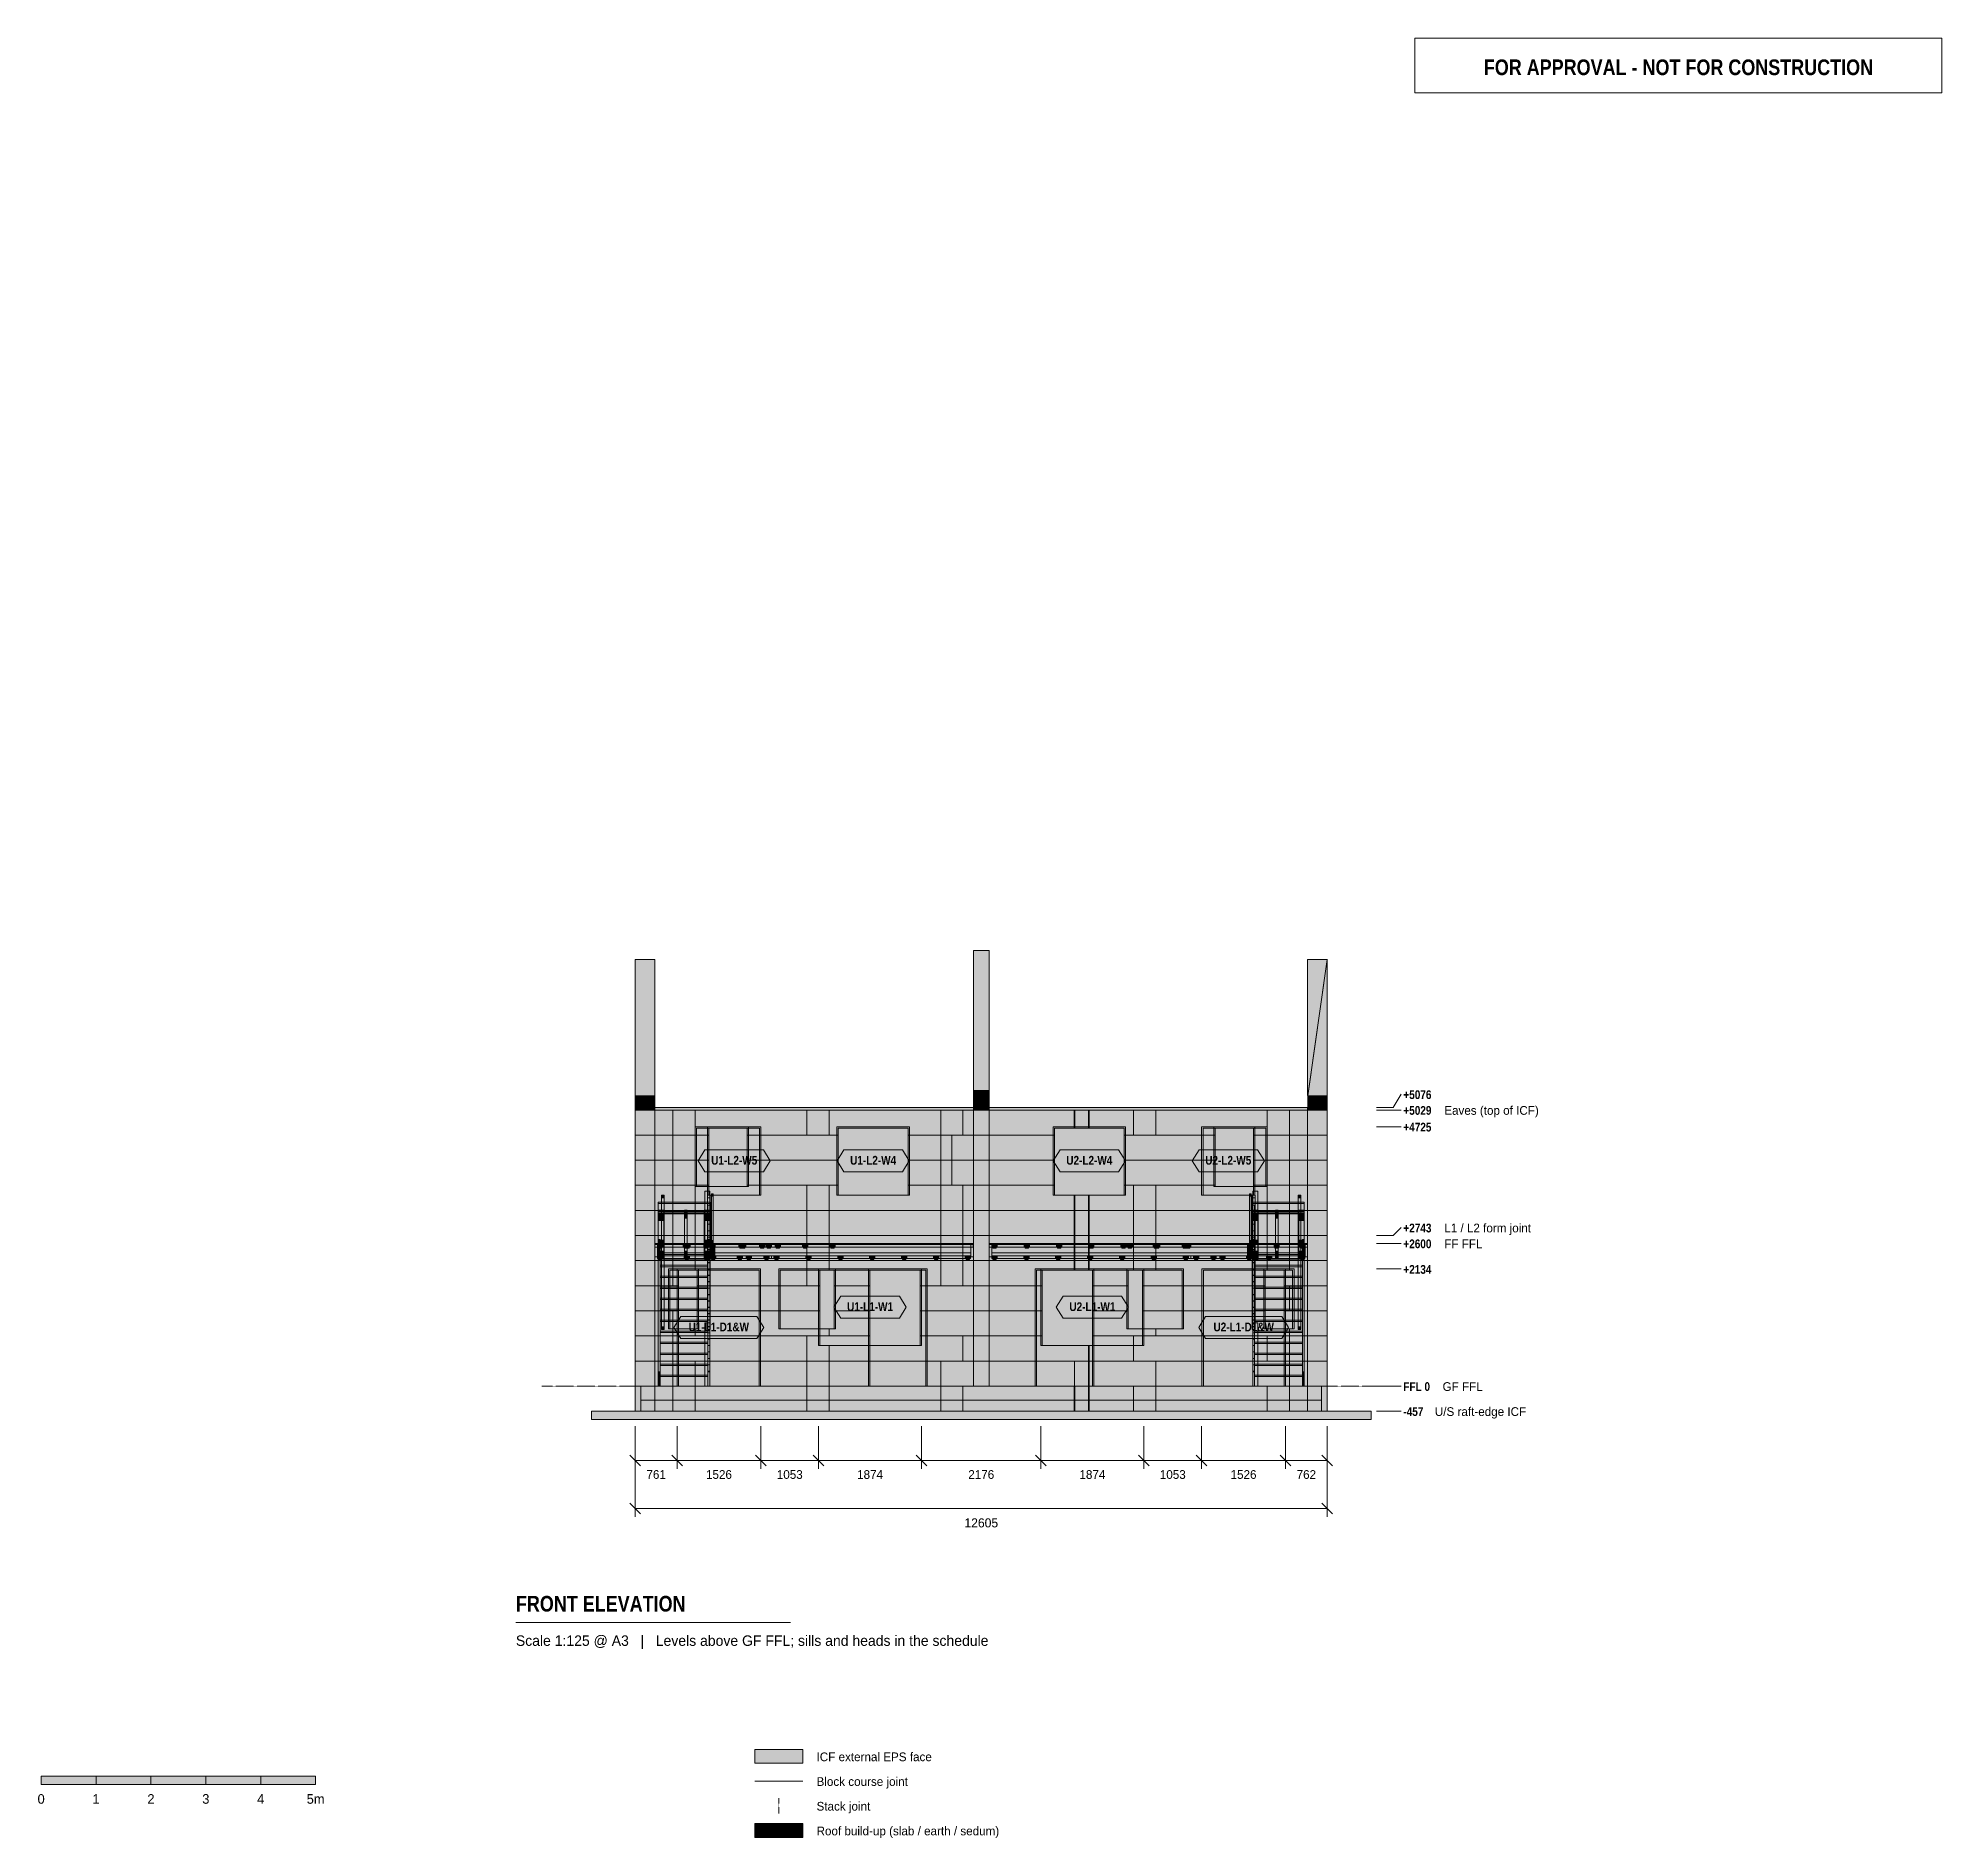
# Model space of a CAD drawing. Header units: millimetres. Extents: x -10879 to 23802, y -8230 to 24555.
import ezdxf
from ezdxf.enums import TextEntityAlignment as Align

# ---------------------------------------------------------------- set-up
doc = ezdxf.new("R2010")
doc.units = ezdxf.units.MM
doc.linetypes.add('DASHED', pattern=[1.524, 1.27, -0.254])
for name, color, linetype in [('FILL-BELOW', 7, 'Continuous'), ('FILL-C_B2D199', 7, 'Continuous'), ('FILL-C_CCB294', 7, 'Continuous'), ('FILL-C_D6C198', 7, 'Continuous'), ('FILL-C_DDC89D', 7, 'Continuous'), ('FILL-C_DEC89D', 7, 'Continuous'), ('FILL-EPS', 7, 'Continuous'), ('FILL-INK', 7, 'Continuous'), ('FILL-LIGHT', 7, 'Continuous'), ('FILL-TIMBER', 7, 'Continuous'), ('FILL-WHITE', 7, 'Continuous'), ('LINE-C_2E8C94', 7, 'Continuous'), ('LINE-C_337880', 7, 'Continuous'), ('LINE-INK', 7, 'Continuous'), ('LINE-RED', 7, 'Continuous'), ('LINE-STEEL', 7, 'Continuous'), ('LINE-STEEL-DASH', 7, 'DASHED'), ('LINE-STEEL_GREY', 7, 'Continuous'), ('LINE-TEAL_DK', 7, 'Continuous'), ('LINE-TEAL_DK-DASH', 7, 'DASHED'), ('LINE-TIMBER_DK', 7, 'Continuous'), ('TEXT-INK', 7, 'Continuous'), ('TEXT-RED', 7, 'Continuous'), ('TEXT-STEEL', 7, 'Continuous'), ('TEXT-STEEL_GREY', 7, 'Continuous'), ('TEXT-TEAL_DK', 7, 'Continuous')]:
    doc.layers.add(name, color=color, linetype=linetype)
doc.styles.add('OpenSansCondensed-Bold', font='OpenSansCondensed-Bold.ttf')

msp = doc.modelspace()

# ---------------------------------------------------------------- texts
at = {"layer": 'TEXT-INK'}
for s, height, p in [('761', 158.7, (380, -1690)), ('1526', 158.7, (1524, -1690)), ('1053', 158.7, (2814, -1690)), ('1874', 158.7, (4277, -1690)), ('2176', 158.7, (6302, -1690)), ('1874', 158.7, (8327, -1690)), ('1053', 158.7, (9791, -1690)), ('1526', 158.7, (11080, -1690)), ('762', 158.7, (12224, -1690)), ('12605', 165.1, (6303, -2574)), ('0', 175, (-10823, -7608)), ('1', 175, (-9823, -7608)), ('2', 175, (-8823, -7608)), ('3', 175, (-7823, -7608)), ('4', 175, (-6823, -7608)), ('5m', 174.6, (-5823, -7608))]:
    msp.add_text(s, height=height, dxfattribs=at).set_placement(p, align=Align.CENTER)
at = {"layer": 'TEXT-INK', "style": 'OpenSansCondensed-Bold'}
msp.add_text('FRONT ELEVATION', height=285.75, dxfattribs=at).set_placement((-2175, -4107))
at = {"layer": 'TEXT-INK'}
for s, p in [('ICF external EPS face', (3302, -6833)), ('Block course joint', (3302, -7283)), ('Stack joint', (3302, -7733)), ('Roof build-up (slab / earth / sedum)', (3302, -8183))]:
    msp.add_text(s, height=158.75, dxfattribs=at).set_placement(p)
at = {"layer": 'TEXT-RED', "style": 'OpenSansCondensed-Bold'}
msp.add_text('FOR APPROVAL - NOT FOR CONSTRUCTION', height=285.75, dxfattribs=at).set_placement((19002, 23880), align=Align.CENTER)
at = {"layer": 'TEXT-STEEL', "style": 'OpenSansCondensed-Bold'}
for s, p in [('+5076', (13992, 5229)), ('+5029', (13992, 4942)), ('+4725', (13992, 4638)), ('+2743', (13992, 2800)), ('+2600', (13992, 2512)), ('+2134', (13992, 2046)), ('FFL 0', (13992, -88)), ('-457', (13992, -544))]:
    msp.add_text(s, height=158.7, dxfattribs=at).set_placement(p)
at = {"layer": 'TEXT-STEEL'}
for s, height, p in [('Eaves (top of ICF)', 158.75, (14736, 4942)), ('L1 / L2 form joint', 158.75, (14736, 2800)), ('FF FFL', 158.7, (14736, 2512)), ('GF FFL', 158.7, (14706, -88)), ('U/S raft-edge ICF', 158.75, (14565, -544))]:
    msp.add_text(s, height=height, dxfattribs=at).set_placement(p)
at = {"layer": 'TEXT-STEEL_GREY'}
msp.add_text('Scale 1:125 @ A3   |   Levels above GF FFL; sills and heads in the schedule', height=190.5, dxfattribs=at).set_placement((-2175, -4732))
at = {"layer": 'TEXT-TEAL_DK', "style": 'OpenSansCondensed-Bold'}
for s, p in [('U1-L2-W5', (1802, 4034)), ('U1-L2-W4', (4333, 4034)), ('U2-L2-W4', (8271, 4034)), ('U2-L2-W5', (10802, 4034)), ('U1-L1-W1', (4277, 1367)), ('U2-L1-W1', (8327, 1367)), ('U1-L1-D1&W', (1521, 998)), ('U2-L1-D1&W', (11083, 998))]:
    msp.add_text(s, height=158.7, dxfattribs=at).set_placement(p, align=Align.CENTER)

# ---------------------------------------------------------------- hatches: boundary and pattern name
at = {"layer": 'FILL-BELOW', "true_color": 0x8c8c91}
h = msp.add_hatch(color=256, dxfattribs=at)
h.dxf.hatch_style = 1
h.paths.add_polyline_path([(419, 3350), (419, 3350), (1356, 3350), (1356, 3328), (1356, 3328), (419, 3328)])
h = msp.add_hatch(color=256, dxfattribs=at)
h.dxf.hatch_style = 1
h.paths.add_polyline_path([(419, 3328), (419, 3350), (1356, 3350), (1356, 3350), (1356, 3328), (419, 3328)])
h = msp.add_hatch(color=256, dxfattribs=at)
h.dxf.hatch_style = 1
h.paths.add_polyline_path([(11248, 3350), (12185, 3350), (12185, 3328), (11248, 3328)])
h = msp.add_hatch(color=256, dxfattribs=at)
h.dxf.hatch_style = 1
h.paths.add_polyline_path([(11248, 3328), (11248, 3350), (12185, 3350), (12185, 3328)])
h = msp.add_hatch(color=256, dxfattribs=at)
h.dxf.hatch_style = 1
h.paths.add_polyline_path([(356, 2600), (956, 2600), (956, 2600), (1556, 2600), (1556, 2600), (2156, 2600), (2156, 2600), (2756, 2600), (2756, 2600), (3356, 2600), (3356, 2600), (3956, 2600), (3956, 2600), (4556, 2600), (4556, 2600), (5156, 2600), (5156, 2600), (5756, 2600), (6159, 2600), (6159, 2578), (5756, 2578), (5756, 2578), (5156, 2578), (5156, 2578), (4556, 2578), (4556, 2578), (3956, 2578), (3956, 2578), (3356, 2578), (3356, 2578), (2756, 2578), (2756, 2578), (2156, 2578), (2156, 2578), (1556, 2578), (1556, 2578), (956, 2578), (956, 2578), (356, 2578)])
h = msp.add_hatch(color=256, dxfattribs=at)
h.dxf.hatch_style = 1
h.paths.add_polyline_path([(356, 2600), (956, 2600), (956, 2578), (356, 2578)])
h = msp.add_hatch(color=256, dxfattribs=at)
h.dxf.hatch_style = 1
h.paths.add_polyline_path([(356, 2600), (956, 2600), (956, 2578), (356, 2578)])
h = msp.add_hatch(color=256, dxfattribs=at)
h.dxf.hatch_style = 1
h.paths.add_polyline_path([(356, 2578), (356, 2600), (419, 2600), (419, 2578)])
h = msp.add_hatch(color=256, dxfattribs=at)
h.dxf.hatch_style = 1
h.paths.add_polyline_path([(356, 2578), (356, 2600), (956, 2600), (956, 2600), (1556, 2600), (1556, 2600), (2156, 2600), (2156, 2600), (2756, 2600), (2756, 2600), (3356, 2600), (3356, 2600), (3956, 2600), (3956, 2600), (4556, 2600), (4556, 2600), (5156, 2600), (5156, 2600), (5756, 2600), (5756, 2600), (6159, 2600), (6159, 2578), (5756, 2578), (5156, 2578), (5156, 2578), (4556, 2578), (4556, 2578), (3956, 2578), (3956, 2578), (3356, 2578), (3356, 2578), (2756, 2578), (2756, 2578), (2156, 2578), (2156, 2578), (1556, 2578), (1556, 2578), (956, 2578), (956, 2578)])
h = msp.add_hatch(color=256, dxfattribs=at)
h.dxf.hatch_style = 1
h.paths.add_polyline_path([(419, 2578), (419, 2600), (956, 2600), (956, 2600), (1356, 2600), (1356, 2600), (1356, 2600), (1356, 2578), (956, 2578), (956, 2578)])
h = msp.add_hatch(color=256, dxfattribs=at)
h.dxf.hatch_style = 1
h.paths.add_polyline_path([(419, 2600), (956, 2600), (956, 2600), (1356, 2600), (1356, 2578), (1356, 2578), (1356, 2578), (956, 2578), (956, 2578), (419, 2578)])
h = msp.add_hatch(color=256, dxfattribs=at)
h.dxf.hatch_style = 1
h.paths.add_polyline_path([(956, 2600), (1556, 2600), (1556, 2578), (956, 2578)])
h = msp.add_hatch(color=256, dxfattribs=at)
h.dxf.hatch_style = 1
h.paths.add_polyline_path([(956, 2600), (1556, 2600), (1556, 2578), (956, 2578)])
h = msp.add_hatch(color=256, dxfattribs=at)
h.dxf.hatch_style = 1
h.paths.add_polyline_path([(1356, 2600), (1356, 2600), (1556, 2600), (1556, 2600), (1556, 2578), (1556, 2578), (1356, 2578), (1356, 2578)])
h = msp.add_hatch(color=256, dxfattribs=at)
h.dxf.hatch_style = 1
h.paths.add_polyline_path([(1556, 2600), (2156, 2600), (2156, 2578), (1556, 2578)])
h = msp.add_hatch(color=256, dxfattribs=at)
h.dxf.hatch_style = 1
h.paths.add_polyline_path([(1556, 2600), (2156, 2600), (2156, 2578), (1556, 2578)])
h = msp.add_hatch(color=256, dxfattribs=at)
h.dxf.hatch_style = 1
h.paths.add_polyline_path([(1556, 2600), (2156, 2600), (2156, 2578), (1556, 2578)])
h = msp.add_hatch(color=256, dxfattribs=at)
h.dxf.hatch_style = 1
h.paths.add_polyline_path([(2156, 2578), (2156, 2600), (2756, 2600), (2756, 2578)])
h = msp.add_hatch(color=256, dxfattribs=at)
h.dxf.hatch_style = 1
h.paths.add_polyline_path([(2156, 2578), (2156, 2600), (2756, 2600), (2756, 2578)])
h = msp.add_hatch(color=256, dxfattribs=at)
h.dxf.hatch_style = 1
h.paths.add_polyline_path([(2156, 2578), (2156, 2600), (2756, 2600), (2756, 2578)])
h = msp.add_hatch(color=256, dxfattribs=at)
h.dxf.hatch_style = 1
h.paths.add_polyline_path([(2756, 2578), (2756, 2600), (3356, 2600), (3356, 2578)])
h = msp.add_hatch(color=256, dxfattribs=at)
h.dxf.hatch_style = 1
h.paths.add_polyline_path([(2756, 2578), (2756, 2600), (3356, 2600), (3356, 2578)])
h = msp.add_hatch(color=256, dxfattribs=at)
h.dxf.hatch_style = 1
h.paths.add_polyline_path([(2756, 2578), (2756, 2600), (3356, 2600), (3356, 2578)])
h = msp.add_hatch(color=256, dxfattribs=at)
h.dxf.hatch_style = 1
h.paths.add_polyline_path([(3356, 2578), (3356, 2600), (3956, 2600), (3956, 2578)])
h = msp.add_hatch(color=256, dxfattribs=at)
h.dxf.hatch_style = 1
h.paths.add_polyline_path([(3356, 2578), (3356, 2600), (3956, 2600), (3956, 2578)])
h = msp.add_hatch(color=256, dxfattribs=at)
h.dxf.hatch_style = 1
h.paths.add_polyline_path([(3356, 2578), (3356, 2600), (3956, 2600), (3956, 2578)])
h = msp.add_hatch(color=256, dxfattribs=at)
h.dxf.hatch_style = 1
h.paths.add_polyline_path([(3956, 2578), (3956, 2600), (4556, 2600), (4556, 2578)])
h = msp.add_hatch(color=256, dxfattribs=at)
h.dxf.hatch_style = 1
h.paths.add_polyline_path([(3956, 2578), (3956, 2600), (4556, 2600), (4556, 2578)])
h = msp.add_hatch(color=256, dxfattribs=at)
h.dxf.hatch_style = 1
h.paths.add_polyline_path([(3956, 2578), (3956, 2600), (4556, 2600), (4556, 2578)])
h = msp.add_hatch(color=256, dxfattribs=at)
h.dxf.hatch_style = 1
h.paths.add_polyline_path([(4556, 2578), (4556, 2600), (5156, 2600), (5156, 2578)])
h = msp.add_hatch(color=256, dxfattribs=at)
h.dxf.hatch_style = 1
h.paths.add_polyline_path([(4556, 2578), (4556, 2600), (5156, 2600), (5156, 2578)])
h = msp.add_hatch(color=256, dxfattribs=at)
h.dxf.hatch_style = 1
h.paths.add_polyline_path([(4556, 2578), (4556, 2600), (5156, 2600), (5156, 2578)])
h = msp.add_hatch(color=256, dxfattribs=at)
h.dxf.hatch_style = 1
h.paths.add_polyline_path([(5156, 2578), (5156, 2600), (5756, 2600), (5756, 2578)])
h = msp.add_hatch(color=256, dxfattribs=at)
h.dxf.hatch_style = 1
h.paths.add_polyline_path([(5156, 2578), (5156, 2600), (5756, 2600), (5756, 2578)])
h = msp.add_hatch(color=256, dxfattribs=at)
h.dxf.hatch_style = 1
h.paths.add_polyline_path([(5156, 2578), (5156, 2600), (5756, 2600), (5756, 2578)])
h = msp.add_hatch(color=256, dxfattribs=at)
h.dxf.hatch_style = 1
h.paths.add_polyline_path([(5756, 2600), (6159, 2600), (6159, 2578), (5756, 2578)])
h = msp.add_hatch(color=256, dxfattribs=at)
h.dxf.hatch_style = 1
h.paths.add_polyline_path([(5756, 2600), (6159, 2600), (6159, 2578), (5756, 2578)])
h = msp.add_hatch(color=256, dxfattribs=at)
h.dxf.hatch_style = 1
h.paths.add_polyline_path([(5756, 2600), (6159, 2600), (6159, 2578), (5756, 2578)])
h = msp.add_hatch(color=256, dxfattribs=at)
h.dxf.hatch_style = 1
h.paths.add_polyline_path([(6445, 2600), (7045, 2600), (7045, 2600), (7645, 2600), (7645, 2600), (8245, 2600), (8245, 2600), (8845, 2600), (8845, 2600), (9445, 2600), (9445, 2600), (10045, 2600), (10045, 2600), (10645, 2600), (10645, 2600), (11245, 2600), (11245, 2600), (11845, 2600), (11845, 2600), (12248, 2600), (12248, 2578), (11845, 2578), (11845, 2578), (11245, 2578), (11245, 2578), (10645, 2578), (10645, 2578), (10045, 2578), (10045, 2578), (9445, 2578), (9445, 2578), (8845, 2578), (8845, 2578), (8245, 2578), (8245, 2578), (7645, 2578), (7645, 2578), (7045, 2578), (7045, 2578), (6445, 2578)])
h = msp.add_hatch(color=256, dxfattribs=at)
h.dxf.hatch_style = 1
h.paths.add_polyline_path([(6445, 2600), (7045, 2600), (7045, 2578), (6445, 2578)])
h = msp.add_hatch(color=256, dxfattribs=at)
h.dxf.hatch_style = 1
h.paths.add_polyline_path([(6445, 2600), (7045, 2600), (7045, 2578), (6445, 2578)])
h = msp.add_hatch(color=256, dxfattribs=at)
h.dxf.hatch_style = 1
h.paths.add_polyline_path([(6445, 2600), (7045, 2600), (7045, 2578), (6445, 2578)])
h = msp.add_hatch(color=256, dxfattribs=at)
h.dxf.hatch_style = 1
h.paths.add_polyline_path([(6445, 2578), (6445, 2600), (7045, 2600), (7045, 2600), (7645, 2600), (7645, 2600), (8245, 2600), (8245, 2600), (8845, 2600), (8845, 2600), (9445, 2600), (9445, 2600), (10045, 2600), (10045, 2600), (10645, 2600), (10645, 2600), (11245, 2600), (11245, 2600), (11845, 2600), (11845, 2600), (12248, 2600), (12248, 2578), (11845, 2578), (11845, 2578), (11245, 2578), (11245, 2578), (10645, 2578), (10645, 2578), (10045, 2578), (10045, 2578), (9445, 2578), (9445, 2578), (8845, 2578), (8845, 2578), (8245, 2578), (8245, 2578), (7645, 2578), (7645, 2578), (7045, 2578), (7045, 2578)])
h = msp.add_hatch(color=256, dxfattribs=at)
h.dxf.hatch_style = 1
h.paths.add_polyline_path([(7045, 2600), (7645, 2600), (7645, 2578), (7045, 2578)])
h = msp.add_hatch(color=256, dxfattribs=at)
h.dxf.hatch_style = 1
h.paths.add_polyline_path([(7045, 2600), (7645, 2600), (7645, 2578), (7045, 2578)])
h = msp.add_hatch(color=256, dxfattribs=at)
h.dxf.hatch_style = 1
h.paths.add_polyline_path([(7045, 2600), (7645, 2600), (7645, 2578), (7045, 2578)])
h = msp.add_hatch(color=256, dxfattribs=at)
h.dxf.hatch_style = 1
h.paths.add_polyline_path([(7645, 2600), (8245, 2600), (8245, 2578), (7645, 2578)])
h = msp.add_hatch(color=256, dxfattribs=at)
h.dxf.hatch_style = 1
h.paths.add_polyline_path([(7645, 2600), (8245, 2600), (8245, 2578), (7645, 2578)])
h = msp.add_hatch(color=256, dxfattribs=at)
h.dxf.hatch_style = 1
h.paths.add_polyline_path([(7645, 2578), (7645, 2600), (8245, 2600), (8245, 2578)])
h = msp.add_hatch(color=256, dxfattribs=at)
h.dxf.hatch_style = 1
h.paths.add_polyline_path([(8245, 2578), (8245, 2600), (8845, 2600), (8845, 2578)])
h = msp.add_hatch(color=256, dxfattribs=at)
h.dxf.hatch_style = 1
h.paths.add_polyline_path([(8245, 2578), (8245, 2600), (8845, 2600), (8845, 2578)])
h = msp.add_hatch(color=256, dxfattribs=at)
h.dxf.hatch_style = 1
h.paths.add_polyline_path([(8245, 2578), (8245, 2600), (8845, 2600), (8845, 2578)])
h = msp.add_hatch(color=256, dxfattribs=at)
h.dxf.hatch_style = 1
h.paths.add_polyline_path([(8845, 2578), (8845, 2600), (9445, 2600), (9445, 2578)])
h = msp.add_hatch(color=256, dxfattribs=at)
h.dxf.hatch_style = 1
h.paths.add_polyline_path([(8845, 2578), (8845, 2600), (9445, 2600), (9445, 2578)])
h = msp.add_hatch(color=256, dxfattribs=at)
h.dxf.hatch_style = 1
h.paths.add_polyline_path([(8845, 2578), (8845, 2600), (9445, 2600), (9445, 2578)])
h = msp.add_hatch(color=256, dxfattribs=at)
h.dxf.hatch_style = 1
h.paths.add_polyline_path([(9445, 2578), (9445, 2600), (10045, 2600), (10045, 2578)])
h = msp.add_hatch(color=256, dxfattribs=at)
h.dxf.hatch_style = 1
h.paths.add_polyline_path([(9445, 2578), (9445, 2600), (10045, 2600), (10045, 2578)])
h = msp.add_hatch(color=256, dxfattribs=at)
h.dxf.hatch_style = 1
h.paths.add_polyline_path([(9445, 2578), (9445, 2600), (10045, 2600), (10045, 2578)])
h = msp.add_hatch(color=256, dxfattribs=at)
h.dxf.hatch_style = 1
h.paths.add_polyline_path([(10045, 2578), (10045, 2600), (10645, 2600), (10645, 2578)])
h = msp.add_hatch(color=256, dxfattribs=at)
h.dxf.hatch_style = 1
h.paths.add_polyline_path([(10045, 2578), (10045, 2600), (10645, 2600), (10645, 2578)])
h = msp.add_hatch(color=256, dxfattribs=at)
h.dxf.hatch_style = 1
h.paths.add_polyline_path([(10045, 2578), (10045, 2600), (10645, 2600), (10645, 2578)])
h = msp.add_hatch(color=256, dxfattribs=at)
h.dxf.hatch_style = 1
h.paths.add_polyline_path([(10645, 2578), (10645, 2600), (11245, 2600), (11245, 2578)])
h = msp.add_hatch(color=256, dxfattribs=at)
h.dxf.hatch_style = 1
h.paths.add_polyline_path([(10645, 2578), (10645, 2600), (11245, 2600), (11245, 2578)])
h = msp.add_hatch(color=256, dxfattribs=at)
h.dxf.hatch_style = 1
h.paths.add_polyline_path([(10645, 2578), (10645, 2600), (11245, 2600), (11245, 2578)])
h = msp.add_hatch(color=256, dxfattribs=at)
h.dxf.hatch_style = 1
h.paths.add_polyline_path([(11245, 2578), (11245, 2600), (11845, 2600), (11845, 2578)])
h = msp.add_hatch(color=256, dxfattribs=at)
h.dxf.hatch_style = 1
h.paths.add_polyline_path([(11245, 2578), (11245, 2600), (11845, 2600), (11845, 2578)])
h = msp.add_hatch(color=256, dxfattribs=at)
h.dxf.hatch_style = 1
h.paths.add_polyline_path([(11245, 2578), (11245, 2600), (11248, 2600), (11248, 2578)])
h = msp.add_hatch(color=256, dxfattribs=at)
h.dxf.hatch_style = 1
h.paths.add_polyline_path([(11248, 2578), (11248, 2600), (11845, 2600), (11845, 2600), (12185, 2600), (12185, 2600), (12185, 2600), (12185, 2600), (12185, 2578), (11845, 2578), (11845, 2578), (11248, 2578)])
h = msp.add_hatch(color=256, dxfattribs=at)
h.dxf.hatch_style = 1
h.paths.add_polyline_path([(11248, 2600), (11248, 2600), (11845, 2600), (11845, 2600), (12185, 2600), (12185, 2578), (12185, 2578), (12185, 2578), (12185, 2578), (11845, 2578), (11845, 2578), (11248, 2578)])
h = msp.add_hatch(color=256, dxfattribs=at)
h.dxf.hatch_style = 1
h.paths.add_polyline_path([(11845, 2600), (12248, 2600), (12248, 2578), (11845, 2578)])
h = msp.add_hatch(color=256, dxfattribs=at)
h.dxf.hatch_style = 1
h.paths.add_polyline_path([(11845, 2600), (12248, 2600), (12248, 2578), (11845, 2578)])
h = msp.add_hatch(color=256, dxfattribs=at)
h.dxf.hatch_style = 1
h.paths.add_polyline_path([(12185, 2578), (12185, 2600), (12248, 2600), (12248, 2578)])
at = {"layer": 'FILL-C_B2D199', "true_color": 0xb2d199}
h = msp.add_hatch(color=256, dxfattribs=at)
h.dxf.hatch_style = 1
h.paths.add_polyline_path([(2752, -8220), (3052, -8220), (3052, -7970), (2752, -7970)])
at = {"layer": 'FILL-C_CCB294', "true_color": 0xccb294}
h = msp.add_hatch(color=256, dxfattribs=at)
h.dxf.hatch_style = 1
h.paths.add_polyline_path([(2465, -8220), (2752, -8220), (2752, -7970), (2465, -7970)])
at = {"layer": 'FILL-C_D6C198', "true_color": 0xd6c198}
h = msp.add_hatch(color=256, dxfattribs=at)
h.dxf.hatch_style = 1
h.paths.add_polyline_path([(1356, 2600), (1356, 3140), (1371, 3140), (1371, 2600)])
h = msp.add_hatch(color=256, dxfattribs=at)
h.dxf.hatch_style = 1
h.paths.add_polyline_path([(11233, 2600), (11233, 3140), (11248, 3140), (11248, 2600)])
at = {"layer": 'FILL-C_DDC89D', "true_color": 0xddc89d}
h = msp.add_hatch(color=256, dxfattribs=at)
h.dxf.hatch_style = 1
h.paths.add_polyline_path([(419, 2671), (451, 2671), (451, 260), (419, 260)])
h = msp.add_hatch(color=256, dxfattribs=at)
h.dxf.hatch_style = 1
h.paths.add_polyline_path([(1324, 2671), (1356, 2671), (1356, 260), (1324, 260)])
h = msp.add_hatch(color=256, dxfattribs=at)
h.dxf.hatch_style = 1
h.paths.add_polyline_path([(11248, 2671), (11280, 2671), (11280, 260), (11248, 260)])
h = msp.add_hatch(color=256, dxfattribs=at)
h.dxf.hatch_style = 1
h.paths.add_polyline_path([(12153, 2671), (12185, 2671), (12185, 260), (12153, 260)])
at = {"layer": 'FILL-C_DEC89D', "true_color": 0xdec89d}
h = msp.add_hatch(color=256, dxfattribs=at)
h.dxf.hatch_style = 1
h.paths.add_polyline_path([(479, 3480), (529, 3480), (529, 1078), (529, 1078), (479, 1078)])
h = msp.add_hatch(color=256, dxfattribs=at)
h.dxf.hatch_style = 1
h.paths.add_polyline_path([(1315, 3480), (1365, 3480), (1365, 1078), (1365, 1078), (1315, 1078)])
h = msp.add_hatch(color=256, dxfattribs=at)
h.dxf.hatch_style = 1
h.paths.add_polyline_path([(11239, 3480), (11289, 3480), (11289, 1078), (11289, 1078), (11239, 1078), (11239, 3480)])
h = msp.add_hatch(color=256, dxfattribs=at)
h.dxf.hatch_style = 1
h.paths.add_polyline_path([(12075, 3480), (12125, 3480), (12125, 1078), (12125, 1078), (12075, 1078), (12075, 3480)])
h = msp.add_hatch(color=256, dxfattribs=at)
h.dxf.hatch_style = 1
h.paths.add_polyline_path([(419, 3205), (419, 3205), (419, 3205), (519, 3205), (519, 2459), (519, 2459), (519, 2459), (419, 2459)])
h = msp.add_hatch(color=256, dxfattribs=at)
h.dxf.hatch_style = 1
h.paths.add_polyline_path([(419, 3155), (419, 3155), (1356, 3155), (1356, 2325), (419, 2325)])
h = msp.add_hatch(color=256, dxfattribs=at)
h.dxf.hatch_style = 1
h.paths.add_polyline_path([(419, 2310), (419, 3140), (1356, 3140), (1356, 2310), (419, 2310)])
h = msp.add_hatch(color=256, dxfattribs=at)
h.dxf.hatch_style = 1
h.paths.add_polyline_path([(479, 1028), (479, 1028), (479, 3430), (529, 3430), (529, 1028)])
h = msp.add_hatch(color=256, dxfattribs=at)
h.dxf.hatch_style = 1
h.paths.add_polyline_path([(896, 3205), (943, 3205), (943, 2459), (896, 2459)])
h = msp.add_hatch(color=256, dxfattribs=at)
h.dxf.hatch_style = 1
h.paths.add_polyline_path([(1256, 3205), (1356, 3205), (1356, 2459), (1256, 2459)])
h = msp.add_hatch(color=256, dxfattribs=at)
h.dxf.hatch_style = 1
h.paths.add_polyline_path([(1315, 1028), (1315, 1028), (1315, 3430), (1365, 3430), (1365, 1028)])
h = msp.add_hatch(color=256, dxfattribs=at)
h.dxf.hatch_style = 1
h.paths.add_polyline_path([(11239, 1028), (11239, 1028), (11239, 3430), (11289, 3430), (11289, 3430), (11289, 1028)])
h = msp.add_hatch(color=256, dxfattribs=at)
h.dxf.hatch_style = 1
h.paths.add_polyline_path([(11248, 3205), (11348, 3205), (11348, 2459), (11248, 2459)])
h = msp.add_hatch(color=256, dxfattribs=at)
h.dxf.hatch_style = 1
h.paths.add_polyline_path([(11248, 3155), (12185, 3155), (12185, 2325), (11248, 2325)])
h = msp.add_hatch(color=256, dxfattribs=at)
h.dxf.hatch_style = 1
h.paths.add_polyline_path([(11248, 2310), (11248, 3140), (12185, 3140), (12185, 2310)])
h = msp.add_hatch(color=256, dxfattribs=at)
h.dxf.hatch_style = 1
h.paths.add_polyline_path([(11662, 3205), (11708, 3205), (11708, 2459), (11662, 2459)])
h = msp.add_hatch(color=256, dxfattribs=at)
h.dxf.hatch_style = 1
h.paths.add_polyline_path([(12075, 1028), (12075, 1028), (12075, 3430), (12125, 3430), (12125, 3430), (12125, 1028)])
h = msp.add_hatch(color=256, dxfattribs=at)
h.dxf.hatch_style = 1
h.paths.add_polyline_path([(12085, 3205), (12185, 3205), (12185, 2459), (12085, 2459)])
h = msp.add_hatch(color=256, dxfattribs=at)
h.dxf.hatch_style = 1
h.paths.add_polyline_path([(419, 2325), (419, 2325), (419, 3071), (519, 3071), (519, 3071), (519, 3071), (519, 2325), (419, 2325)])
h = msp.add_hatch(color=256, dxfattribs=at)
h.dxf.hatch_style = 1
h.paths.add_polyline_path([(896, 2325), (896, 3071), (943, 3071), (943, 2325)])
h = msp.add_hatch(color=256, dxfattribs=at)
h.dxf.hatch_style = 1
h.paths.add_polyline_path([(1256, 2325), (1256, 3071), (1356, 3071), (1356, 2325)])
h = msp.add_hatch(color=256, dxfattribs=at)
h.dxf.hatch_style = 1
h.paths.add_polyline_path([(11248, 2325), (11248, 3071), (11348, 3071), (11348, 2325)])
h = msp.add_hatch(color=256, dxfattribs=at)
h.dxf.hatch_style = 1
h.paths.add_polyline_path([(11662, 2325), (11662, 3071), (11708, 3071), (11708, 2325)])
h = msp.add_hatch(color=256, dxfattribs=at)
h.dxf.hatch_style = 1
h.paths.add_polyline_path([(12085, 2325), (12085, 3071), (12185, 3071), (12185, 2325)])
h = msp.add_hatch(color=256, dxfattribs=at)
h.dxf.hatch_style = 1
h.paths.add_polyline_path([(419, 0), (419, 0), (419, 2301), (451, 2301), (451, 2301), (451, 0)])
h = msp.add_hatch(color=256, dxfattribs=at)
h.dxf.hatch_style = 1
h.paths.add_polyline_path([(1324, 0), (1324, 0), (1324, 2301), (1356, 2301), (1356, 2301), (1356, 0)])
h = msp.add_hatch(color=256, dxfattribs=at)
h.dxf.hatch_style = 1
h.paths.add_polyline_path([(11248, 0), (11248, 0), (11248, 0), (11248, 2301), (11280, 2301), (11280, 2301), (11280, 2301), (11280, 2301), (11280, 0), (11248, 0)])
h = msp.add_hatch(color=256, dxfattribs=at)
h.dxf.hatch_style = 1
h.paths.add_polyline_path([(12153, 0), (12153, 0), (12153, 0), (12153, 2301), (12185, 2301), (12185, 2301), (12185, 2301), (12185, 2301), (12185, 0), (12153, 0)])
at = {"layer": 'FILL-EPS', "true_color": 0xbae9e9}
h = msp.add_hatch(color=256, dxfattribs=at)
h.dxf.hatch_style = 1
h.paths.add_polyline_path([(0, 5288), (0, 5288), (0, 5288), (0, 7772), (356, 7772), (356, 5295), (355, 5295), (0, 5288)])
h = msp.add_hatch(color=256, dxfattribs=at)
h.dxf.hatch_style = 1
h.paths.add_polyline_path([(356, 7772), (356, 7773), (356, 7772)])
h = msp.add_hatch(color=256, dxfattribs=at)
h.dxf.hatch_style = 1
h.paths.add_polyline_path([(6159, 5387), (6159, 7936), (6223, 7936), (6445, 7936), (6445, 5387), (6223, 5387), (6223, 5387)])
h = msp.add_hatch(color=256, dxfattribs=at)
h.dxf.hatch_style = 1
h.paths.add_polyline_path([(12248, 5295), (12248, 7772), (12604, 7772), (12604, 7774), (12604, 7774), (12604, 7773), (12604, 7772), (12604, 5288), (12249, 5288), (12317, 5763), (12316, 5763), (12249, 5295)])
h = msp.add_hatch(color=256, dxfattribs=at)
h.dxf.hatch_style = 1
h.paths.add_polyline_path([(12249, 5288), (12249, 5295), (12604, 7772)])
at = {"layer": 'FILL-EPS', "true_color": 0xccffff}
h = msp.add_hatch(color=256, dxfattribs=at)
h.dxf.hatch_style = 1
h.paths.add_polyline_path([(-1, 5290), (0, 5288), (355, 5288), (355, 5029), (356, 5029), (356, 4214), (356, 4213), (356, 4213), (356, 4213), (356, 4213), (356, 4213), (356, 4213), (356, 4213), (356, 2743), (0, 2743), (0, 4213), (0, 4213), (0, 4213), (0, 5288), (0, 5288), (0, 5288), (0, 5288), (-1, 5290)])
at = {"layer": 'FILL-EPS', "true_color": 0xbae9e9}
h = msp.add_hatch(color=256, dxfattribs=at)
h.dxf.hatch_style = 1
h.paths.add_polyline_path([(0, 5288), (355, 5295), (355, 5288)])
h = msp.add_hatch(color=256, dxfattribs=at)
h.dxf.hatch_style = 1
h.paths.add_polyline_path([(0, 5039), (0, 5288), (355, 5288), (355, 5288), (355, 5039), (0, 5039)])
at = {"layer": 'FILL-EPS', "true_color": 0xccffff}
h = msp.add_hatch(color=256, dxfattribs=at)
h.dxf.hatch_style = 1
h.paths.add_polyline_path([(0, 4214), (0, 4214), (0, 5288), (0, 5288), (355, 5288), (355, 5031), (356, 5031), (356, 5029), (356, 5029), (356, 4214), (356, 4214), (356, 2743), (356, 2743), (356, 2743), (0, 2743), (0, 4213), (0, 4214)])
h = msp.add_hatch(color=256, dxfattribs=at)
h.dxf.hatch_style = 1
h.paths.add_polyline_path([(0, 5288), (0, 5288), (355, 5288), (355, 5029), (356, 5029), (356, 5029), (356, 4213), (356, 2743), (0, 2743), (0, 4212), (0, 4213), (0, 4213), (0, 4213)])
h = msp.add_hatch(color=256, dxfattribs=at)
h.dxf.hatch_style = 1
h.paths.add_polyline_path([(0, 5288), (355, 5288), (355, 5031), (356, 5031), (356, 5029), (356, 5029), (356, 4213), (356, 4213), (356, 4213), (356, 2743), (356, 2743), (356, 2743), (356, 2742), (356, 2743), (0, 2743), (0, 4214), (0, 4214), (0, 4214)])
at = {"layer": 'FILL-EPS', "true_color": 0xbae9e9}
h = msp.add_hatch(color=256, dxfattribs=at)
h.dxf.hatch_style = 1
h.paths.add_polyline_path([(6159, 5138), (6159, 5387), (6223, 5387), (6445, 5387), (6445, 5387), (6445, 5387), (6445, 5138), (6223, 5138), (6223, 5138), (6223, 5138)])
at = {"layer": 'FILL-EPS', "true_color": 0xccffff}
h = msp.add_hatch(color=256, dxfattribs=at)
h.dxf.hatch_style = 1
h.paths.add_polyline_path([(6159, 5029), (6159, 5387), (6445, 5387), (6445, 5029)])
h = msp.add_hatch(color=256, dxfattribs=at)
h.dxf.hatch_style = 1
h.paths.add_polyline_path([(6159, 5387), (6445, 5387), (6445, 4214), (6445, 4213), (6445, 4213), (6445, 2743), (6445, 2743), (6159, 2743), (6159, 5387)])
h = msp.add_hatch(color=256, dxfattribs=at)
h.dxf.hatch_style = 1
h.paths.add_polyline_path([(6159, 5387), (6445, 5387), (6445, 5029), (6159, 5029)])
h = msp.add_hatch(color=256, dxfattribs=at)
h.dxf.hatch_style = 1
h.paths.add_polyline_path([(6159, 5387), (6159, 5387), (6445, 5387), (6445, 4213), (6445, 4213), (6445, 2743), (6159, 2743), (6159, 2743), (6159, 5387), (6159, 5387)])
h = msp.add_hatch(color=256, dxfattribs=at)
h.dxf.hatch_style = 1
h.paths.add_polyline_path([(12248, 4214), (12248, 4214), (12248, 5029), (12248, 5029), (12248, 5031), (12249, 5031), (12249, 5288), (12604, 5288), (12604, 5288), (12604, 4213), (12604, 4213), (12604, 2743), (12248, 2743), (12248, 2742), (12248, 4214)])
h = msp.add_hatch(color=256, dxfattribs=at)
h.dxf.hatch_style = 1
h.paths.add_polyline_path([(12248, 4213), (12248, 4213), (12248, 4214), (12248, 4214), (12248, 5029), (12249, 5029), (12249, 5288), (12604, 5288), (12604, 5288), (12604, 4213), (12604, 2743), (12604, 2743), (12248, 2743), (12248, 4212)])
h = msp.add_hatch(color=256, dxfattribs=at)
h.dxf.hatch_style = 1
h.paths.add_polyline_path([(12248, 2743), (12248, 2743), (12248, 4212), (12248, 4213), (12248, 4213), (12248, 4214), (12248, 5029), (12249, 5029), (12249, 5288), (12604, 5288), (12604, 4213), (12604, 4213), (12604, 2743)])
h = msp.add_hatch(color=256, dxfattribs=at)
h.dxf.hatch_style = 1
h.paths.add_polyline_path([(12248, 2743), (12248, 4213), (12248, 4213), (12248, 4213), (12248, 4214), (12248, 4214), (12248, 5029), (12248, 5029), (12248, 5029), (12248, 5031), (12249, 5031), (12249, 5288), (12604, 5288), (12604, 4214), (12604, 4214), (12604, 4214), (12604, 4214), (12604, 2743), (12604, 2743), (12604, 2743), (12604, 2743), (12248, 2743)])
at = {"layer": 'FILL-EPS', "true_color": 0xbae9e9}
h = msp.add_hatch(color=256, dxfattribs=at)
h.dxf.hatch_style = 1
h.paths.add_polyline_path([(12249, 5039), (12249, 5288), (12604, 5288), (12604, 5039)])
at = {"layer": 'FILL-EPS', "true_color": 0xccffff}
h = msp.add_hatch(color=256, dxfattribs=at)
h.dxf.hatch_style = 1
h.paths.add_polyline_path([(12604, 5288), (12604, 5289), (12604, 5289), (12604, 5288)])
h = msp.add_hatch(color=256, dxfattribs=at)
h.dxf.hatch_style = 1
h.paths.add_polyline_path([(0, 5039), (355, 5039), (355, 5029), (356, 5029), (356, 4214), (356, 2743), (0, 2743), (0, 4213), (0, 4213)])
h = msp.add_hatch(color=256, dxfattribs=at)
h.dxf.hatch_style = 1
h.paths.add_polyline_path([(0, 4214), (0, 4214), (0, 5039), (355, 5039), (355, 5028), (356, 5029), (356, 4214), (356, 4213), (356, 2743), (0, 2743), (0, 2743), (0, 4213), (0, 4214)])
h = msp.add_hatch(color=256, dxfattribs=at)
h.dxf.hatch_style = 1
h.paths.add_polyline_path([(354, 5029), (354, 5029), (354, 5029), (354, 5029), (354, 5029), (354, 5029), (354, 5030), (356, 5029), (356, 5029)])
h = msp.add_hatch(color=256, dxfattribs=at)
h.dxf.hatch_style = 1
h.paths.add_polyline_path([(354, 5029), (354, 5029), (354, 5029), (354, 5029), (354, 5029), (354, 5029), (354, 5029), (354, 5029), (354, 5029), (354, 5029), (354, 5029), (354, 5029), (354, 5029), (356, 5029)])
h = msp.add_hatch(color=256, dxfattribs=at)
h.dxf.hatch_style = 1
h.paths.add_polyline_path([(356, 5029), (356, 5029), (12248, 5029), (12248, 5029), (12248, 5029), (12248, 5029), (12248, 5029), (12248, 5029), (12248, 5029), (12248, 2743), (356, 2743)])
h.paths.add_polyline_path([(10566, 4700), (10566, 3633), (11487, 3633), (11487, 4700)], flags=0)
h.paths.add_polyline_path([(7636, 4700), (7636, 3480), (8906, 3480), (8906, 4700)], flags=0)
h.paths.add_polyline_path([(3697, 4700), (3697, 3480), (4968, 3480), (4968, 4700)], flags=0)
h.paths.add_polyline_path([(2037, 3633), (2037, 4700), (1117, 4700), (1117, 3633)], flags=0)
h = msp.add_hatch(color=256, dxfattribs=at)
h.dxf.hatch_style = 1
h.paths.add_polyline_path([(356, 2743), (356, 5029), (12248, 5029), (12248, 2743)])
h.paths.add_polyline_path([(11512, 3633), (11512, 4725), (10542, 4725), (10542, 3633)], flags=0)
h.paths.add_polyline_path([(7611, 3480), (8931, 3480), (8931, 4725), (7611, 4725)], flags=0)
h.paths.add_polyline_path([(3672, 3480), (4993, 3480), (4993, 4725), (3672, 4725)], flags=0)
h.paths.add_polyline_path([(1092, 3633), (2062, 3633), (2062, 4725), (1092, 4725)], flags=0)
h = msp.add_hatch(color=256, dxfattribs=at)
h.dxf.hatch_style = 1
h.paths.add_polyline_path([(356, 5029), (12248, 5029), (12248, 2743), (356, 2743)])
h.paths.add_polyline_path([(10317, 4725), (10317, 3480), (11288, 3480), (11288, 4725)], flags=0)
h.paths.add_polyline_path([(7611, 4725), (7611, 3480), (8932, 3480), (8932, 4725)], flags=0)
h.paths.add_polyline_path([(3673, 4725), (3673, 3480), (4994, 3480), (4994, 4725)], flags=0)
h.paths.add_polyline_path([(2288, 4725), (1317, 4725), (1317, 3480), (2288, 3480)], flags=0)
h = msp.add_hatch(color=256, dxfattribs=at)
h.dxf.hatch_style = 1
h.paths.add_polyline_path([(356, 5029), (12248, 5029), (12248, 2743), (356, 2743)])
h.paths.add_polyline_path([(11262, 3480), (11262, 4700), (10342, 4700), (10342, 3480)], flags=0)
h.paths.add_polyline_path([(7636, 3480), (8907, 3480), (8907, 4700), (7636, 4700)], flags=0)
h.paths.add_polyline_path([(3698, 3480), (4968, 3480), (4968, 4700), (3698, 4700)], flags=0)
h.paths.add_polyline_path([(2262, 4700), (1342, 4700), (1342, 3480), (2262, 3480)], flags=0)
h = msp.add_hatch(color=256, dxfattribs=at)
h.dxf.hatch_style = 1
h.paths.add_polyline_path([(6159, 5138), (6159, 5138), (6445, 5138), (6445, 5029), (6445, 5029), (6159, 5029)])
h = msp.add_hatch(color=256, dxfattribs=at)
h.dxf.hatch_style = 1
h.paths.add_polyline_path([(6159, 5029), (6159, 5138), (6445, 5138), (6445, 5138), (6445, 5029)])
h = msp.add_hatch(color=256, dxfattribs=at)
h.dxf.hatch_style = 1
h.paths.add_polyline_path([(12248, 4214), (12248, 4214), (12248, 5029), (12248, 5029), (12249, 5028), (12249, 5039), (12604, 5039), (12604, 4214), (12604, 4214), (12604, 4214), (12604, 2743), (12604, 2743), (12248, 2743), (12248, 4214)])
h = msp.add_hatch(color=256, dxfattribs=at)
h.dxf.hatch_style = 1
h.paths.add_polyline_path([(12248, 2743), (12248, 2743), (12248, 4213), (12248, 4213), (12248, 4213), (12248, 4214), (12248, 5029), (12249, 5029), (12249, 5039), (12604, 5039), (12604, 4213), (12604, 4213), (12604, 2743)])
h = msp.add_hatch(color=256, dxfattribs=at)
h.dxf.hatch_style = 1
h.paths.add_polyline_path([(12248, 5029), (12250, 5029), (12250, 5029), (12250, 5029), (12250, 5029), (12250, 5029), (12250, 5029), (12250, 5029), (12250, 5029), (12250, 5029), (12250, 5029)])
h = msp.add_hatch(color=256, dxfattribs=at)
h.dxf.hatch_style = 1
h.paths.add_polyline_path([(12248, 5029), (12250, 5029), (12250, 5029), (12250, 5029), (12250, 5029), (12250, 5029), (12250, 5029), (12250, 5029), (12250, 5029), (12250, 5029), (12250, 5029), (12250, 5029), (12250, 5029)])
h = msp.add_hatch(color=256, dxfattribs=at)
h.dxf.hatch_style = 1
h.paths.add_polyline_path([(12604, 5039), (12604, 5039), (12604, 5040), (12604, 5039)])
h = msp.add_hatch(color=256, dxfattribs=at)
h.dxf.hatch_style = 1
h.paths.add_polyline_path([(1092, 4725), (2062, 4725), (2062, 3633), (2037, 3633), (2037, 4700), (1117, 4700), (1117, 3633), (1092, 3633)])
h = msp.add_hatch(color=256, dxfattribs=at)
h.dxf.hatch_style = 1
h.paths.add_polyline_path([(1317, 4725), (2288, 4725), (2288, 3480), (2262, 3480), (2262, 4700), (1342, 4700), (1342, 3480), (1317, 3480)])
h = msp.add_hatch(color=256, dxfattribs=at)
h.dxf.hatch_style = 1
h.paths.add_polyline_path([(3672, 4725), (4993, 4725), (4993, 3480), (4968, 3480), (4968, 4700), (3697, 4700), (3697, 3480), (3672, 3480)])
h = msp.add_hatch(color=256, dxfattribs=at)
h.dxf.hatch_style = 1
h.paths.add_polyline_path([(3673, 4725), (4994, 4725), (4994, 3480), (4968, 3480), (4968, 4700), (3698, 4700), (3698, 3480), (3673, 3480)])
h = msp.add_hatch(color=256, dxfattribs=at)
h.dxf.hatch_style = 1
h.paths.add_polyline_path([(7611, 4725), (8931, 4725), (8931, 3480), (8906, 3480), (8906, 4700), (7636, 4700), (7636, 3480), (7611, 3480)])
h = msp.add_hatch(color=256, dxfattribs=at)
h.dxf.hatch_style = 1
h.paths.add_polyline_path([(7611, 4725), (8932, 4725), (8932, 3480), (8907, 3480), (8907, 4700), (7636, 4700), (7636, 3480), (7611, 3480)])
h = msp.add_hatch(color=256, dxfattribs=at)
h.dxf.hatch_style = 1
h.paths.add_polyline_path([(10317, 4725), (11288, 4725), (11288, 3480), (11262, 3480), (11262, 4700), (10342, 4700), (10342, 3480), (10317, 3480)])
h = msp.add_hatch(color=256, dxfattribs=at)
h.dxf.hatch_style = 1
h.paths.add_polyline_path([(10542, 4725), (11512, 4725), (11512, 3633), (11487, 3633), (11487, 4700), (10566, 4700), (10566, 3633), (10542, 3633)])
h = msp.add_hatch(color=256, dxfattribs=at)
h.dxf.hatch_style = 1
h.paths.add_polyline_path([(356, 4214), (356, 4214), (356, 4214)])
h = msp.add_hatch(color=256, dxfattribs=at)
h.dxf.hatch_style = 1
h.paths.add_polyline_path([(0, 0), (0, 0), (0, 0), (0, 2743), (356, 2743), (356, 2745), (356, 2745), (356, 0), (356, 0), (356, 0)])
h = msp.add_hatch(color=256, dxfattribs=at)
h.dxf.hatch_style = 1
h.paths.add_polyline_path([(0, 2743), (0, 2743), (0, 2743), (356, 2743), (356, 0), (356, 0), (0, 0)])
h = msp.add_hatch(color=256, dxfattribs=at)
h.dxf.hatch_style = 1
h.paths.add_polyline_path([(0, 2743), (0, 2743), (356, 2743), (356, 0), (0, 0)])
h = msp.add_hatch(color=256, dxfattribs=at)
h.dxf.hatch_style = 1
h.paths.add_polyline_path([(0, 0), (0, 0), (0, 0), (0, 2743), (356, 2743), (356, 2743), (356, 2743), (356, 0)])
h = msp.add_hatch(color=256, dxfattribs=at)
h.dxf.hatch_style = 1
h.paths.add_polyline_path([(0, 2743), (0, 2743), (356, 2743), (356, 2743), (356, 2743), (356, 0), (356, 0), (356, 0), (356, -2), (356, -2), (356, 0), (0, 0)])
h = msp.add_hatch(color=256, dxfattribs=at)
h.dxf.hatch_style = 1
h.paths.add_polyline_path([(0, 0), (0, 2743), (356, 2743), (356, 2743), (356, 2743), (356, 0)])
h = msp.add_hatch(color=256, dxfattribs=at)
h.dxf.hatch_style = 1
h.paths.add_polyline_path([(354, 2743), (354, 2743), (354, 2743), (354, 2743), (354, 2743), (354, 2743), (354, 2743), (354, 2743), (354, 2743), (354, 2743), (354, 2743), (354, 2743), (354, 2743), (354, 2743), (354, 2744), (356, 2743)])
h = msp.add_hatch(color=256, dxfattribs=at)
h.dxf.hatch_style = 1
h.paths.add_polyline_path([(354, 2743), (354, 2743), (354, 2743), (354, 2743), (354, 2743), (354, 2743), (354, 2743), (354, 2743), (354, 2744), (356, 2743)])
h = msp.add_hatch(color=256, dxfattribs=at)
h.dxf.hatch_style = 1
h.paths.add_polyline_path([(354, 2743), (354, 2743), (356, 2743)])
h = msp.add_hatch(color=256, dxfattribs=at)
h.dxf.hatch_style = 1
h.paths.add_polyline_path([(356, 2743), (12248, 2743), (12248, 0), (8330, 0), (8330, 2109), (7310, 2109), (7310, 0), (5294, 0), (5294, 2109), (4273, 2109), (4273, 0), (356, 0)])
h.paths.add_polyline_path([(11975, 2109), (11474, 2109), (11474, 1042), (11975, 1042)], flags=0)
h.paths.add_polyline_path([(9962, 1042), (9962, 2109), (8981, 2109), (8981, 1042)], flags=0)
h.paths.add_polyline_path([(3622, 1042), (3622, 2109), (2642, 2109), (2642, 1042)], flags=0)
h.paths.add_polyline_path([(1129, 2109), (629, 2109), (629, 1042), (1129, 1042)], flags=0)
h = msp.add_hatch(color=256, dxfattribs=at)
h.dxf.hatch_style = 1
h.paths.add_polyline_path([(356, 0), (356, 2743), (12248, 2743), (12248, 0), (8356, 0), (8356, 2134), (7285, 2134), (7285, 0), (5318, 0), (5318, 2134), (4248, 2134), (4248, 0)])
h.paths.add_polyline_path([(12000, 1042), (12000, 2134), (11449, 2134), (11449, 1042)], flags=0)
h.paths.add_polyline_path([(9987, 1042), (9987, 2134), (8956, 2134), (8956, 1042)], flags=0)
h.paths.add_polyline_path([(3647, 2134), (2617, 2134), (2617, 1042), (3647, 1042)], flags=0)
h.paths.add_polyline_path([(1154, 2134), (604, 2134), (604, 1042), (1154, 1042)], flags=0)
h = msp.add_hatch(color=256, dxfattribs=at)
h.dxf.hatch_style = 1
h.paths.add_polyline_path([(356, 2743), (12248, 2743), (12248, 0), (11843, 0), (11843, 2134), (10323, 2134), (10323, 0), (2282, 0), (2282, 2134), (761, 2134), (761, 0), (356, 0)])
h.paths.add_polyline_path([(7389, 2134), (7389, 737), (9265, 737), (9265, 2134)], flags=0)
h.paths.add_polyline_path([(3340, 2134), (3340, 737), (5215, 737), (5215, 2134)], flags=0)
h = msp.add_hatch(color=256, dxfattribs=at)
h.dxf.hatch_style = 1
h.paths.add_polyline_path([(356, 2743), (12248, 2743), (12248, 0), (11819, 0), (11819, 2109), (10348, 2109), (10348, 0), (2256, 0), (2256, 2109), (786, 2109), (786, 0), (356, 0)])
h.paths.add_polyline_path([(7414, 737), (9240, 737), (9240, 2109), (7414, 2109)], flags=0)
h.paths.add_polyline_path([(3364, 737), (5190, 737), (5190, 2109), (3364, 2109)], flags=0)
h = msp.add_hatch(color=256, dxfattribs=at)
h.dxf.hatch_style = 1
h.paths.add_polyline_path([(6159, 2743), (6445, 2743), (6445, 0), (6445, 0), (6159, 0)])
h = msp.add_hatch(color=256, dxfattribs=at)
h.dxf.hatch_style = 1
h.paths.add_polyline_path([(6159, 0), (6159, 0), (6159, 2743), (6445, 2743), (6445, 0)])
h = msp.add_hatch(color=256, dxfattribs=at)
h.dxf.hatch_style = 1
h.paths.add_polyline_path([(12248, 2745), (12248, 2743), (12604, 2743), (12604, 0), (12604, 0), (12604, 0), (12248, 0), (12248, 0), (12248, 0), (12248, 0), (12248, 2743), (12248, 2743), (12248, 2743), (12248, 2745), (12248, 2745)])
h = msp.add_hatch(color=256, dxfattribs=at)
h.dxf.hatch_style = 1
h.paths.add_polyline_path([(12248, 2743), (12250, 2744), (12250, 2743), (12250, 2743), (12250, 2743), (12250, 2743), (12250, 2743), (12250, 2743), (12250, 2743), (12250, 2743), (12250, 2743)])
h = msp.add_hatch(color=256, dxfattribs=at)
h.dxf.hatch_style = 1
h.paths.add_polyline_path([(12248, 2743), (12248, 2743), (12248, 2743), (12248, 2743), (12604, 2743), (12604, 0), (12604, 0), (12604, 0), (12604, 0), (12248, 0)])
h = msp.add_hatch(color=256, dxfattribs=at)
h.dxf.hatch_style = 1
h.paths.add_polyline_path([(12248, 2743), (12250, 2743), (12250, 2743), (12248, 2743)])
h = msp.add_hatch(color=256, dxfattribs=at)
h.dxf.hatch_style = 1
h.paths.add_polyline_path([(12248, 2743), (12250, 2743), (12250, 2743), (12250, 2743), (12250, 2743), (12250, 2743), (12250, 2743), (12250, 2743), (12250, 2743), (12250, 2743), (12250, 2743), (12250, 2743), (12250, 2743), (12250, 2743), (12250, 2743), (12250, 2743)])
h = msp.add_hatch(color=256, dxfattribs=at)
h.dxf.hatch_style = 1
h.paths.add_polyline_path([(12248, -2), (12248, -2), (12248, 2743), (12248, 2743), (12248, 2743), (12604, 2743), (12604, 2743), (12604, 0), (12248, 0), (12248, -2), (12248, -2)])
h = msp.add_hatch(color=256, dxfattribs=at)
h.dxf.hatch_style = 1
h.paths.add_polyline_path([(12248, 2743), (12604, 2743), (12604, 0), (12604, 0), (12248, 0), (12248, 2743)])
h = msp.add_hatch(color=256, dxfattribs=at)
h.dxf.hatch_style = 1
h.paths.add_polyline_path([(12248, 0), (12248, 0), (12248, 2743), (12604, 2743), (12604, 2743), (12604, 0)])
h = msp.add_hatch(color=256, dxfattribs=at)
h.dxf.hatch_style = 1
h.paths.add_polyline_path([(12248, 0), (12248, 0), (12248, 0), (12248, 2743), (12604, 2743), (12604, 2743), (12604, 2743), (12604, 2743), (12604, 0), (12248, 0)])
h = msp.add_hatch(color=256, dxfattribs=at)
h.dxf.hatch_style = 1
h.paths.add_polyline_path([(604, 2134), (1154, 2134), (1154, 1042), (1129, 1042), (1129, 2109), (629, 2109), (629, 1042), (604, 1042)])
h = msp.add_hatch(color=256, dxfattribs=at)
h.dxf.hatch_style = 1
h.paths.add_polyline_path([(761, 2134), (2282, 2134), (2282, 0), (2256, 0), (2256, 2109), (786, 2109), (786, 0), (761, 0)])
h = msp.add_hatch(color=256, dxfattribs=at)
h.dxf.hatch_style = 1
h.paths.add_polyline_path([(2617, 2134), (3647, 2134), (3647, 1042), (3622, 1042), (3622, 2109), (2642, 2109), (2642, 1042), (2617, 1042)])
h = msp.add_hatch(color=256, dxfattribs=at)
h.dxf.hatch_style = 1
h.paths.add_polyline_path([(3340, 2134), (5215, 2134), (5215, 737), (5190, 737), (5190, 2109), (3364, 2109), (3364, 737), (3340, 737)])
h = msp.add_hatch(color=256, dxfattribs=at)
h.dxf.hatch_style = 1
h.paths.add_polyline_path([(4248, 2134), (5318, 2134), (5318, 0), (5294, 0), (5294, 2109), (4273, 2109), (4273, 0), (4248, 0)])
h = msp.add_hatch(color=256, dxfattribs=at)
h.dxf.hatch_style = 1
h.paths.add_polyline_path([(7285, 2134), (8356, 2134), (8356, 0), (8330, 0), (8330, 2109), (7310, 2109), (7310, 0), (7285, 0)])
h = msp.add_hatch(color=256, dxfattribs=at)
h.dxf.hatch_style = 1
h.paths.add_polyline_path([(7389, 2134), (9265, 2134), (9265, 737), (9240, 737), (9240, 2109), (7414, 2109), (7414, 737), (7389, 737)])
h = msp.add_hatch(color=256, dxfattribs=at)
h.dxf.hatch_style = 1
h.paths.add_polyline_path([(8956, 2134), (9987, 2134), (9987, 1042), (9962, 1042), (9962, 2109), (8981, 2109), (8981, 1042), (8956, 1042)])
h = msp.add_hatch(color=256, dxfattribs=at)
h.dxf.hatch_style = 1
h.paths.add_polyline_path([(10323, 2134), (11843, 2134), (11843, 0), (11819, 0), (11819, 2109), (10348, 2109), (10348, 0), (10323, 0)])
h = msp.add_hatch(color=256, dxfattribs=at)
h.dxf.hatch_style = 1
h.paths.add_polyline_path([(11449, 2134), (12000, 2134), (12000, 1042), (11975, 1042), (11975, 2109), (11474, 2109), (11474, 1042), (11449, 1042)])
h = msp.add_hatch(color=256, dxfattribs=at)
h.dxf.hatch_style = 1
h.paths.add_polyline_path([(0, -457), (0, 0), (356, 0), (356, -457), (0, -457)])
h = msp.add_hatch(color=256, dxfattribs=at)
h.dxf.hatch_style = 1
h.paths.add_polyline_path([(0, -457), (0, 0), (102, 0), (102, -457), (0, -457)])
h = msp.add_hatch(color=256, dxfattribs=at)
h.dxf.hatch_style = 1
h.paths.add_polyline_path([(0, 0), (0, 0), (0, 0), (0, 0), (102, 0), (102, -457), (102, -457), (102, -457), (102, -457), (102, -457), (0, -457)])
h = msp.add_hatch(color=256, dxfattribs=at)
h.dxf.hatch_style = 1
h.paths.add_polyline_path([(0, 0), (0, 0), (0, 0), (0, 0), (102, 0), (102, -457), (102, -457), (102, -457), (102, -457), (102, -457), (0, -457)])
h = msp.add_hatch(color=256, dxfattribs=at)
h.dxf.hatch_style = 1
h.paths.add_polyline_path([(0, -457), (0, 0), (102, 0), (102, -457), (0, -457)])
h = msp.add_hatch(color=256, dxfattribs=at)
h.dxf.hatch_style = 1
h.paths.add_polyline_path([(0, 0), (356, 0), (356, -457), (0, -457), (0, 0)])
h = msp.add_hatch(color=256, dxfattribs=at)
h.dxf.hatch_style = 1
h.paths.add_polyline_path([(102, 0), (356, 0), (356, -457), (356, -457), (356, -457), (102, -457), (102, 0)])
h = msp.add_hatch(color=256, dxfattribs=at)
h.dxf.hatch_style = 1
h.paths.add_polyline_path([(102, -457), (102, 0), (356, 0), (356, 0), (356, -457)])
h = msp.add_hatch(color=256, dxfattribs=at)
h.dxf.hatch_style = 1
h.paths.add_polyline_path([(356, -457), (356, 0), (12248, 0), (12248, 0), (12248, -457)])
h = msp.add_hatch(color=256, dxfattribs=at)
h.dxf.hatch_style = 1
h.paths.add_polyline_path([(356, 0), (12248, 0), (12248, -457), (356, -457), (356, 0)])
h = msp.add_hatch(color=256, dxfattribs=at)
h.dxf.hatch_style = 1
h.paths.add_polyline_path([(356, -457), (356, 0), (12248, 0), (12248, 0), (12248, -457)])
h = msp.add_hatch(color=256, dxfattribs=at)
h.dxf.hatch_style = 1
h.paths.add_polyline_path([(356, 0), (12248, 0), (12248, -457), (356, -457), (356, 0)])
h = msp.add_hatch(color=256, dxfattribs=at)
h.dxf.hatch_style = 1
h.paths.add_polyline_path([(12248, -457), (12248, -457), (12248, -457), (12248, 0), (12604, 0), (12604, 0), (12604, 0), (12604, 0), (12604, -457), (12248, -457)])
h = msp.add_hatch(color=256, dxfattribs=at)
h.dxf.hatch_style = 1
h.paths.add_polyline_path([(12248, 0), (12502, 0), (12502, -457), (12248, -457)])
h = msp.add_hatch(color=256, dxfattribs=at)
h.dxf.hatch_style = 1
h.paths.add_polyline_path([(12248, -457), (12248, -457), (12248, 0), (12502, 0), (12502, 0), (12502, -457)])
h = msp.add_hatch(color=256, dxfattribs=at)
h.dxf.hatch_style = 1
h.paths.add_polyline_path([(12248, 0), (12248, 0), (12604, 0), (12604, -457), (12604, -457), (12248, -457), (12248, 0)])
h = msp.add_hatch(color=256, dxfattribs=at)
h.dxf.hatch_style = 1
h.paths.add_polyline_path([(12502, 0), (12604, 0), (12604, -457), (12502, -457), (12502, 0)])
h = msp.add_hatch(color=256, dxfattribs=at)
h.dxf.hatch_style = 1
h.paths.add_polyline_path([(12502, -457), (12502, 0), (12604, 0), (12604, 0), (12604, -457)])
h = msp.add_hatch(color=256, dxfattribs=at)
h.dxf.hatch_style = 1
h.paths.add_polyline_path([(12502, 0), (12604, 0), (12604, -457), (12502, -457), (12502, 0)])
h = msp.add_hatch(color=256, dxfattribs=at)
h.dxf.hatch_style = 1
h.paths.add_polyline_path([(12502, -457), (12502, 0), (12604, 0), (12604, -457)])
at = {"layer": 'FILL-EPS', "true_color": 0xc0f0f0}
h = msp.add_hatch(color=256, dxfattribs=at)
h.dxf.hatch_style = 1
h.paths.add_polyline_path([(12604, 0), (12604, 0), (12604, 2), (12604, 2), (12604, 0), (12605, 0), (12605, -457), (12605, -457), (12605, -459), (12604, -459), (12604, -457), (12604, -457), (12604, 0)])
h = msp.add_hatch(color=256, dxfattribs=at)
h.dxf.hatch_style = 1
h.paths.add_polyline_path([(12604, 0), (12604, 0), (12604, 2), (12604, 2), (12605, 2), (12605, 2), (12605, -457), (12605, -457), (12605, -459), (12604, -459), (12604, -459), (12604, -459), (12604, -458), (12604, -457), (12604, 0)])
h = msp.add_hatch(color=256, dxfattribs=at)
h.dxf.hatch_style = 1
h.paths.add_polyline_path([(12604, -457), (12604, -457), (12604, 0), (12605, 0), (12605, -457)])
at = {"layer": 'FILL-EPS', "true_color": 0xccffff}
h = msp.add_hatch(color=256, dxfattribs=at)
h.dxf.hatch_style = 1
h.paths.add_polyline_path([(2177, -6870), (3052, -6870), (3052, -6620), (2177, -6620)])
at = {"layer": 'FILL-INK', "true_color": 0x14141a}
h = msp.add_hatch(color=256, dxfattribs=at)
h.dxf.hatch_style = 1
h.paths.add_polyline_path([(-10823, -7258), (-9823, -7258), (-9823, -7108), (-10823, -7108)])
h = msp.add_hatch(color=256, dxfattribs=at)
h.dxf.hatch_style = 1
h.paths.add_polyline_path([(-8823, -7258), (-7823, -7258), (-7823, -7108), (-8823, -7108)])
h = msp.add_hatch(color=256, dxfattribs=at)
h.dxf.hatch_style = 1
h.paths.add_polyline_path([(-6823, -7258), (-5823, -7258), (-5823, -7108), (-6823, -7108)])
at = {"layer": 'FILL-LIGHT', "true_color": 0xd9d9d9}
h = msp.add_hatch(color=256, dxfattribs=at)
h.dxf.hatch_style = 1
h.paths.add_polyline_path([(356, 5076), (6159, 5076), (6159, 5029), (356, 5029)])
h = msp.add_hatch(color=256, dxfattribs=at)
h.dxf.hatch_style = 1
h.paths.add_polyline_path([(356, 5029), (356, 5076), (6159, 5076), (6159, 5076), (6159, 5029), (356, 5029)])
h = msp.add_hatch(color=256, dxfattribs=at)
h.dxf.hatch_style = 1
h.paths.add_polyline_path([(356, 5076), (6159, 5076), (6159, 5029), (356, 5029)])
h = msp.add_hatch(color=256, dxfattribs=at)
h.dxf.hatch_style = 1
h.paths.add_polyline_path([(356, 5029), (356, 5076), (6159, 5076), (6159, 5076), (6159, 5029), (356, 5029)])
h = msp.add_hatch(color=256, dxfattribs=at)
h.dxf.hatch_style = 1
h.paths.add_polyline_path([(6445, 5076), (12248, 5076), (12248, 5029), (6445, 5029)])
h = msp.add_hatch(color=256, dxfattribs=at)
h.dxf.hatch_style = 1
h.paths.add_polyline_path([(6445, 5029), (6445, 5076), (12248, 5076), (12248, 5076), (12248, 5029), (6445, 5029)])
h = msp.add_hatch(color=256, dxfattribs=at)
h.dxf.hatch_style = 1
h.paths.add_polyline_path([(6445, 5076), (12248, 5076), (12248, 5029), (6445, 5029)])
h = msp.add_hatch(color=256, dxfattribs=at)
h.dxf.hatch_style = 1
h.paths.add_polyline_path([(6445, 5029), (6445, 5076), (12248, 5076), (12248, 5076), (12248, 5029), (6445, 5029)])
at = {"layer": 'FILL-LIGHT', "true_color": 0xdbdbde}
h = msp.add_hatch(color=256, dxfattribs=at)
h.dxf.hatch_style = 1
h.paths.add_polyline_path([(102, 0), (12502, 0), (12502, -257), (102, -257)])
h = msp.add_hatch(color=256, dxfattribs=at)
h.dxf.hatch_style = 1
h.paths.add_polyline_path([(102, -257), (102, 0), (12502, 0), (12502, 0), (12502, 0), (12502, -257), (102, -257)])
h = msp.add_hatch(color=256, dxfattribs=at)
h.dxf.hatch_style = 1
h.paths.add_polyline_path([(-800, -457), (13404, -457), (13404, -607), (-800, -607)])
h = msp.add_hatch(color=256, dxfattribs=at)
h.dxf.hatch_style = 1
h.paths.add_polyline_path([(-800, -607), (-800, -457), (13404, -457), (13404, -607)])
at = {"layer": 'FILL-LIGHT', "true_color": 0xc7c7c9}
h = msp.add_hatch(color=256, dxfattribs=at)
h.dxf.hatch_style = 1
h.paths.add_polyline_path([(2177, -8220), (2465, -8220), (2465, -7970), (2177, -7970)])
at = {"layer": 'FILL-TIMBER', "true_color": 0xedd6a8}
h = msp.add_hatch(color=256, dxfattribs=at)
h.dxf.hatch_style = 1
h.paths.add_polyline_path([(479, 3480), (479, 3480), (529, 3480), (529, 3430), (529, 3430), (479, 3430)])
h = msp.add_hatch(color=256, dxfattribs=at)
h.dxf.hatch_style = 1
h.paths.add_polyline_path([(1266, 2301), (1266, 3550), (1266, 3550), (1356, 3550), (1356, 2301), (1356, 2301)])
h = msp.add_hatch(color=256, dxfattribs=at)
h.dxf.hatch_style = 1
h.paths.add_polyline_path([(1266, 2301), (1266, 2301), (1266, 3550), (1356, 3550), (1356, 3550), (1356, 3480), (1365, 3480), (1365, 3430), (1356, 3430), (1356, 2301)])
h = msp.add_hatch(color=256, dxfattribs=at)
h.dxf.hatch_style = 1
h.paths.add_polyline_path([(1386, 3500), (1418, 3500), (1418, 3460), (1386, 3460)])
h = msp.add_hatch(color=256, dxfattribs=at)
h.dxf.hatch_style = 1
h.paths.add_polyline_path([(1386, 3460), (1386, 3500), (1418, 3500), (1418, 3460)])
h = msp.add_hatch(color=256, dxfattribs=at)
h.dxf.hatch_style = 1
h.paths.add_polyline_path([(11186, 3500), (11218, 3500), (11218, 3460), (11186, 3460)])
h = msp.add_hatch(color=256, dxfattribs=at)
h.dxf.hatch_style = 1
h.paths.add_polyline_path([(11186, 3460), (11186, 3500), (11218, 3500), (11218, 3460)])
h = msp.add_hatch(color=256, dxfattribs=at)
h.dxf.hatch_style = 1
h.paths.add_polyline_path([(11239, 3480), (11248, 3480), (11248, 3550), (11338, 3550), (11338, 2301), (11248, 2301), (11248, 3430), (11239, 3430)])
h = msp.add_hatch(color=256, dxfattribs=at)
h.dxf.hatch_style = 1
h.paths.add_polyline_path([(11248, 3550), (11338, 3550), (11338, 2301), (11280, 2301), (11248, 2301), (11248, 2671), (11248, 2671)])
h = msp.add_hatch(color=256, dxfattribs=at)
h.dxf.hatch_style = 1
h.paths.add_polyline_path([(12075, 3480), (12125, 3480), (12125, 3430), (12075, 3430)])
h = msp.add_hatch(color=256, dxfattribs=at)
h.dxf.hatch_style = 1
h.paths.add_polyline_path([(419, 3155), (419, 3155), (419, 3155), (1356, 3155), (1356, 3350), (1356, 3350), (1371, 3350), (1371, 3140), (1371, 3140), (1356, 3140), (1356, 3140), (419, 3140), (419, 3155)])
h = msp.add_hatch(color=256, dxfattribs=at)
h.dxf.hatch_style = 1
h.paths.add_polyline_path([(419, 3328), (419, 3328), (1356, 3328), (1356, 3178), (1356, 3178), (419, 3178)])
h = msp.add_hatch(color=256, dxfattribs=at)
h.dxf.hatch_style = 1
h.paths.add_polyline_path([(419, 3178), (419, 3205), (419, 3328), (1356, 3328), (1356, 3328), (1356, 3131), (1356, 3071), (1256, 3071), (1256, 3178), (943, 3178), (943, 3071), (896, 3071), (896, 3178), (519, 3178), (519, 3131), (519, 3071), (419, 3071)])
h = msp.add_hatch(color=256, dxfattribs=at)
h.dxf.hatch_style = 1
h.paths.add_polyline_path([(419, 3328), (419, 3328), (1356, 3328), (1356, 3178), (1356, 3178), (943, 3178), (943, 3061), (896, 3061), (896, 3178), (419, 3178)])
h = msp.add_hatch(color=256, dxfattribs=at)
h.dxf.hatch_style = 1
h.paths.add_polyline_path([(419, 3178), (419, 3328), (1356, 3328), (1356, 3328), (1356, 3178), (419, 3178)])
h = msp.add_hatch(color=256, dxfattribs=at)
h.dxf.hatch_style = 1
h.paths.add_polyline_path([(419, 3328), (419, 3328), (1356, 3328), (1356, 3178), (1356, 3178), (419, 3178)])
h = msp.add_hatch(color=256, dxfattribs=at)
h.dxf.hatch_style = 1
h.paths.add_polyline_path([(419, 3178), (419, 3328), (1356, 3328), (1356, 3328), (1356, 3178), (419, 3178)])
h = msp.add_hatch(color=256, dxfattribs=at)
h.dxf.hatch_style = 1
h.paths.add_polyline_path([(419, 3328), (419, 3328), (1356, 3328), (1356, 3178), (1356, 3178), (419, 3178)])
h = msp.add_hatch(color=256, dxfattribs=at)
h.dxf.hatch_style = 1
h.paths.add_polyline_path([(419, 2600), (419, 2600), (419, 2647), (419, 3131), (419, 3178), (419, 3328), (1356, 3328), (1356, 3328), (1356, 3178), (1356, 3131), (1356, 3131), (1356, 2647), (1356, 2600), (1256, 2600), (1256, 2600), (1256, 2647), (1256, 2647), (1256, 3131), (1256, 3178), (519, 3178), (519, 3131), (519, 3131), (519, 3131), (519, 2647), (519, 2600), (419, 2600)])
h = msp.add_hatch(color=256, dxfattribs=at)
h.dxf.hatch_style = 1
h.paths.add_polyline_path([(419, 3131), (419, 3131), (519, 3131), (519, 3019), (419, 3019)])
h = msp.add_hatch(color=256, dxfattribs=at)
h.dxf.hatch_style = 1
h.paths.add_polyline_path([(419, 3019), (419, 3131), (519, 3131), (519, 3019), (419, 3019)])
h = msp.add_hatch(color=256, dxfattribs=at)
h.dxf.hatch_style = 1
h.paths.add_polyline_path([(419, 2661), (419, 3131), (419, 3131), (419, 3131), (519, 3131), (519, 2661)])
h = msp.add_hatch(color=256, dxfattribs=at)
h.dxf.hatch_style = 1
h.paths.add_polyline_path([(419, 2661), (419, 2661), (419, 3131), (519, 3131), (519, 2661), (419, 2661)])
h = msp.add_hatch(color=256, dxfattribs=at)
h.dxf.hatch_style = 1
h.paths.add_polyline_path([(419, 3131), (519, 3131), (519, 2647), (519, 2647), (519, 2647), (419, 2647)])
h = msp.add_hatch(color=256, dxfattribs=at)
h.dxf.hatch_style = 1
h.paths.add_polyline_path([(896, 3178), (943, 3178), (943, 3061), (896, 3061)])
h = msp.add_hatch(color=256, dxfattribs=at)
h.dxf.hatch_style = 1
h.paths.add_polyline_path([(1256, 3131), (1356, 3131), (1356, 3019), (1256, 3019)])
h = msp.add_hatch(color=256, dxfattribs=at)
h.dxf.hatch_style = 1
h.paths.add_polyline_path([(1256, 3019), (1256, 3131), (1356, 3131), (1356, 3019)])
h = msp.add_hatch(color=256, dxfattribs=at)
h.dxf.hatch_style = 1
h.paths.add_polyline_path([(1256, 3131), (1356, 3131), (1356, 2661), (1256, 2661)])
h = msp.add_hatch(color=256, dxfattribs=at)
h.dxf.hatch_style = 1
h.paths.add_polyline_path([(1256, 2661), (1256, 3131), (1356, 3131), (1356, 2661)])
h = msp.add_hatch(color=256, dxfattribs=at)
h.dxf.hatch_style = 1
h.paths.add_polyline_path([(1256, 3131), (1356, 3131), (1356, 2647), (1256, 2647)])
h = msp.add_hatch(color=256, dxfattribs=at)
h.dxf.hatch_style = 1
h.paths.add_polyline_path([(1324, 3297), (1356, 3297), (1356, 2486), (1324, 2486)])
h = msp.add_hatch(color=256, dxfattribs=at)
h.dxf.hatch_style = 1
h.paths.add_polyline_path([(1324, 2486), (1324, 3297), (1356, 3297), (1356, 2486)])
h = msp.add_hatch(color=256, dxfattribs=at)
h.dxf.hatch_style = 1
h.paths.add_polyline_path([(1324, 3181), (1356, 3181), (1356, 2369), (1324, 2369)])
h = msp.add_hatch(color=256, dxfattribs=at)
h.dxf.hatch_style = 1
h.paths.add_polyline_path([(1324, 2369), (1324, 3181), (1356, 3181), (1356, 2369)])
h = msp.add_hatch(color=256, dxfattribs=at)
h.dxf.hatch_style = 1
h.paths.add_polyline_path([(1356, 2600), (1356, 3350), (1371, 3350), (1371, 2600)])
h = msp.add_hatch(color=256, dxfattribs=at)
h.dxf.hatch_style = 1
h.paths.add_polyline_path([(1386, 3460), (1418, 3460), (1418, 2650), (1386, 2650)])
h = msp.add_hatch(color=256, dxfattribs=at)
h.dxf.hatch_style = 1
h.paths.add_polyline_path([(1386, 2650), (1386, 3460), (1418, 3460), (1418, 2650)])
h = msp.add_hatch(color=256, dxfattribs=at)
h.dxf.hatch_style = 1
h.paths.add_polyline_path([(1386, 3460), (1418, 3460), (1418, 2650), (1386, 2650)])
h = msp.add_hatch(color=256, dxfattribs=at)
h.dxf.hatch_style = 1
h.paths.add_polyline_path([(1386, 2650), (1386, 3460), (1418, 3460), (1418, 2650)])
h = msp.add_hatch(color=256, dxfattribs=at)
h.dxf.hatch_style = 1
h.paths.add_polyline_path([(1386, 3460), (1418, 3460), (1418, 2650), (1386, 2650)])
h = msp.add_hatch(color=256, dxfattribs=at)
h.dxf.hatch_style = 1
h.paths.add_polyline_path([(1386, 2650), (1386, 3460), (1418, 3460), (1418, 2650)])
h = msp.add_hatch(color=256, dxfattribs=at)
h.dxf.hatch_style = 1
h.paths.add_polyline_path([(1386, 3460), (1418, 3460), (1418, 2650), (1386, 2650)])
h = msp.add_hatch(color=256, dxfattribs=at)
h.dxf.hatch_style = 1
h.paths.add_polyline_path([(1386, 2650), (1386, 3460), (1418, 3460), (1418, 2650)])
h = msp.add_hatch(color=256, dxfattribs=at)
h.dxf.hatch_style = 1
h.paths.add_polyline_path([(1386, 3460), (1418, 3460), (1418, 2650), (1386, 2650)])
h = msp.add_hatch(color=256, dxfattribs=at)
h.dxf.hatch_style = 1
h.paths.add_polyline_path([(1386, 2650), (1386, 3460), (1418, 3460), (1418, 2650)])
h = msp.add_hatch(color=256, dxfattribs=at)
h.dxf.hatch_style = 1
h.paths.add_polyline_path([(1386, 3460), (1418, 3460), (1418, 2650), (1386, 2650)])
h = msp.add_hatch(color=256, dxfattribs=at)
h.dxf.hatch_style = 1
h.paths.add_polyline_path([(1386, 2650), (1386, 3460), (1418, 3460), (1418, 2650)])
h = msp.add_hatch(color=256, dxfattribs=at)
h.dxf.hatch_style = 1
h.paths.add_polyline_path([(1386, 3460), (1418, 3460), (1418, 2650), (1386, 2650)])
h = msp.add_hatch(color=256, dxfattribs=at)
h.dxf.hatch_style = 1
h.paths.add_polyline_path([(1386, 2650), (1386, 3460), (1418, 3460), (1418, 2650)])
h = msp.add_hatch(color=256, dxfattribs=at)
h.dxf.hatch_style = 1
h.paths.add_polyline_path([(11186, 3460), (11218, 3460), (11218, 2650), (11186, 2650)])
h = msp.add_hatch(color=256, dxfattribs=at)
h.dxf.hatch_style = 1
h.paths.add_polyline_path([(11186, 2650), (11186, 3460), (11218, 3460), (11218, 2650)])
h = msp.add_hatch(color=256, dxfattribs=at)
h.dxf.hatch_style = 1
h.paths.add_polyline_path([(11186, 3460), (11218, 3460), (11218, 2650), (11186, 2650)])
h = msp.add_hatch(color=256, dxfattribs=at)
h.dxf.hatch_style = 1
h.paths.add_polyline_path([(11186, 2650), (11186, 3460), (11218, 3460), (11218, 2650)])
h = msp.add_hatch(color=256, dxfattribs=at)
h.dxf.hatch_style = 1
h.paths.add_polyline_path([(11186, 3460), (11218, 3460), (11218, 2650), (11186, 2650)])
h = msp.add_hatch(color=256, dxfattribs=at)
h.dxf.hatch_style = 1
h.paths.add_polyline_path([(11186, 2650), (11186, 3460), (11218, 3460), (11218, 2650)])
h = msp.add_hatch(color=256, dxfattribs=at)
h.dxf.hatch_style = 1
h.paths.add_polyline_path([(11186, 3460), (11218, 3460), (11218, 2650), (11186, 2650)])
h = msp.add_hatch(color=256, dxfattribs=at)
h.dxf.hatch_style = 1
h.paths.add_polyline_path([(11186, 2650), (11186, 3460), (11218, 3460), (11218, 2650)])
h = msp.add_hatch(color=256, dxfattribs=at)
h.dxf.hatch_style = 1
h.paths.add_polyline_path([(11186, 3460), (11218, 3460), (11218, 2650), (11186, 2650)])
h = msp.add_hatch(color=256, dxfattribs=at)
h.dxf.hatch_style = 1
h.paths.add_polyline_path([(11186, 2650), (11186, 3460), (11218, 3460), (11218, 2650)])
h = msp.add_hatch(color=256, dxfattribs=at)
h.dxf.hatch_style = 1
h.paths.add_polyline_path([(11186, 3460), (11218, 3460), (11218, 2650), (11186, 2650)])
h = msp.add_hatch(color=256, dxfattribs=at)
h.dxf.hatch_style = 1
h.paths.add_polyline_path([(11186, 2650), (11186, 3460), (11218, 3460), (11218, 2650)])
h = msp.add_hatch(color=256, dxfattribs=at)
h.dxf.hatch_style = 1
h.paths.add_polyline_path([(11186, 3460), (11218, 3460), (11218, 2650), (11186, 2650)])
h = msp.add_hatch(color=256, dxfattribs=at)
h.dxf.hatch_style = 1
h.paths.add_polyline_path([(11186, 2650), (11186, 3460), (11218, 3460), (11218, 2650)])
h = msp.add_hatch(color=256, dxfattribs=at)
h.dxf.hatch_style = 1
h.paths.add_polyline_path([(11233, 3350), (11248, 3350), (11248, 3155), (12185, 3155), (12185, 3140), (12185, 3140), (12185, 3140), (12185, 3140), (11248, 3140), (11248, 3140), (11233, 3140), (11233, 3350)])
h = msp.add_hatch(color=256, dxfattribs=at)
h.dxf.hatch_style = 1
h.paths.add_polyline_path([(11233, 2600), (11233, 3350), (11248, 3350), (11248, 2600)])
h = msp.add_hatch(color=256, dxfattribs=at)
h.dxf.hatch_style = 1
h.paths.add_polyline_path([(11248, 3328), (12185, 3328), (12185, 3178), (11248, 3178)])
h = msp.add_hatch(color=256, dxfattribs=at)
h.dxf.hatch_style = 1
h.paths.add_polyline_path([(11248, 3178), (11248, 3178), (11248, 3178), (11248, 3205), (11248, 3328), (12185, 3328), (12185, 3131), (12185, 3131), (12185, 3071), (12085, 3071), (12085, 3178), (11708, 3178), (11708, 3071), (11708, 3071), (11708, 3071), (11708, 3071), (11662, 3071), (11662, 3178), (11348, 3178), (11348, 3131), (11348, 3131), (11348, 3071), (11248, 3071)])
h = msp.add_hatch(color=256, dxfattribs=at)
h.dxf.hatch_style = 1
h.paths.add_polyline_path([(11248, 3328), (12185, 3328), (12185, 3178), (11708, 3178), (11708, 3061), (11662, 3061), (11662, 3178), (11248, 3178)])
h = msp.add_hatch(color=256, dxfattribs=at)
h.dxf.hatch_style = 1
h.paths.add_polyline_path([(11248, 3178), (11248, 3328), (12185, 3328), (12185, 3178)])
h = msp.add_hatch(color=256, dxfattribs=at)
h.dxf.hatch_style = 1
h.paths.add_polyline_path([(11248, 3328), (12185, 3328), (12185, 3178), (11248, 3178)])
h = msp.add_hatch(color=256, dxfattribs=at)
h.dxf.hatch_style = 1
h.paths.add_polyline_path([(11248, 3178), (11248, 3328), (12185, 3328), (12185, 3178)])
h = msp.add_hatch(color=256, dxfattribs=at)
h.dxf.hatch_style = 1
h.paths.add_polyline_path([(11248, 3328), (12185, 3328), (12185, 3178), (11248, 3178)])
h = msp.add_hatch(color=256, dxfattribs=at)
h.dxf.hatch_style = 1
h.paths.add_polyline_path([(11248, 2600), (11248, 2647), (11248, 2647), (11248, 3131), (11248, 3131), (11248, 3178), (11248, 3328), (12185, 3328), (12185, 3178), (12185, 3178), (12185, 3131), (12185, 3131), (12185, 2647), (12185, 2647), (12185, 2600), (12085, 2600), (12085, 2647), (12085, 2647), (12085, 3131), (12085, 3131), (12085, 3178), (11348, 3178), (11348, 3131), (11348, 3131), (11348, 2647), (11348, 2647), (11348, 2600)])
h = msp.add_hatch(color=256, dxfattribs=at)
h.dxf.hatch_style = 1
h.paths.add_polyline_path([(11248, 3297), (11248, 3297), (11280, 3297), (11280, 2486), (11280, 2486), (11280, 2486), (11248, 2486), (11248, 3297)])
h = msp.add_hatch(color=256, dxfattribs=at)
h.dxf.hatch_style = 1
h.paths.add_polyline_path([(11248, 2486), (11248, 2486), (11248, 3297), (11280, 3297), (11280, 3297), (11280, 3297), (11280, 2486), (11248, 2486)])
h = msp.add_hatch(color=256, dxfattribs=at)
h.dxf.hatch_style = 1
h.paths.add_polyline_path([(11248, 3181), (11248, 3181), (11280, 3181), (11280, 2369), (11280, 2369), (11280, 2369), (11248, 2369), (11248, 3181)])
h = msp.add_hatch(color=256, dxfattribs=at)
h.dxf.hatch_style = 1
h.paths.add_polyline_path([(11248, 2369), (11248, 2369), (11248, 3181), (11280, 3181), (11280, 3181), (11280, 3181), (11280, 2369), (11248, 2369)])
h = msp.add_hatch(color=256, dxfattribs=at)
h.dxf.hatch_style = 1
h.paths.add_polyline_path([(11248, 3131), (11348, 3131), (11348, 3019), (11348, 3019), (11248, 3019), (11248, 3131)])
h = msp.add_hatch(color=256, dxfattribs=at)
h.dxf.hatch_style = 1
h.paths.add_polyline_path([(11248, 3019), (11248, 3019), (11248, 3131), (11348, 3131), (11348, 3131), (11348, 3019)])
h = msp.add_hatch(color=256, dxfattribs=at)
h.dxf.hatch_style = 1
h.paths.add_polyline_path([(11248, 2661), (11248, 3131), (11248, 3131), (11248, 3131), (11248, 3131), (11348, 3131), (11348, 2661), (11348, 2661), (11348, 2661), (11348, 2661)])
h = msp.add_hatch(color=256, dxfattribs=at)
h.dxf.hatch_style = 1
h.paths.add_polyline_path([(11248, 2661), (11248, 2661), (11248, 2661), (11248, 3131), (11348, 3131), (11348, 3131), (11348, 3131), (11348, 3131), (11348, 2661), (11248, 2661)])
h = msp.add_hatch(color=256, dxfattribs=at)
h.dxf.hatch_style = 1
h.paths.add_polyline_path([(11248, 3131), (11348, 3131), (11348, 2647), (11348, 2647), (11248, 2647), (11248, 3131)])
h = msp.add_hatch(color=256, dxfattribs=at)
h.dxf.hatch_style = 1
h.paths.add_polyline_path([(11662, 3178), (11708, 3178), (11708, 3061), (11662, 3061)])
h = msp.add_hatch(color=256, dxfattribs=at)
h.dxf.hatch_style = 1
h.paths.add_polyline_path([(12085, 3131), (12185, 3131), (12185, 3019), (12185, 3019), (12085, 3019), (12085, 3131)])
h = msp.add_hatch(color=256, dxfattribs=at)
h.dxf.hatch_style = 1
h.paths.add_polyline_path([(12085, 3019), (12085, 3019), (12085, 3131), (12185, 3131), (12185, 3131), (12185, 3019)])
h = msp.add_hatch(color=256, dxfattribs=at)
h.dxf.hatch_style = 1
h.paths.add_polyline_path([(12085, 3131), (12085, 3131), (12085, 3131), (12085, 3131), (12185, 3131), (12185, 2661), (12185, 2661), (12185, 2661), (12185, 2661), (12085, 2661)])
h = msp.add_hatch(color=256, dxfattribs=at)
h.dxf.hatch_style = 1
h.paths.add_polyline_path([(12085, 2661), (12085, 2661), (12085, 2661), (12085, 3131), (12185, 3131), (12185, 3131), (12185, 3131), (12185, 3131), (12185, 2661), (12085, 2661)])
h = msp.add_hatch(color=256, dxfattribs=at)
h.dxf.hatch_style = 1
h.paths.add_polyline_path([(12085, 3131), (12185, 3131), (12185, 2647), (12185, 2647), (12085, 2647), (12085, 3131)])
h = msp.add_hatch(color=256, dxfattribs=at)
h.dxf.hatch_style = 1
h.paths.add_polyline_path([(1324, 3064), (1356, 3064), (1356, 2253), (1324, 2253)])
h = msp.add_hatch(color=256, dxfattribs=at)
h.dxf.hatch_style = 1
h.paths.add_polyline_path([(1324, 2253), (1324, 3064), (1356, 3064), (1356, 2253)])
h = msp.add_hatch(color=256, dxfattribs=at)
h.dxf.hatch_style = 1
h.paths.add_polyline_path([(1324, 2948), (1356, 2948), (1356, 2136), (1324, 2136)])
h = msp.add_hatch(color=256, dxfattribs=at)
h.dxf.hatch_style = 1
h.paths.add_polyline_path([(1324, 2136), (1324, 2948), (1356, 2948), (1356, 2136)])
h = msp.add_hatch(color=256, dxfattribs=at)
h.dxf.hatch_style = 1
h.paths.add_polyline_path([(1324, 2831), (1356, 2831), (1356, 2020), (1324, 2020)])
h = msp.add_hatch(color=256, dxfattribs=at)
h.dxf.hatch_style = 1
h.paths.add_polyline_path([(1324, 2020), (1324, 2831), (1356, 2831), (1356, 2020)])
h = msp.add_hatch(color=256, dxfattribs=at)
h.dxf.hatch_style = 1
h.paths.add_polyline_path([(11248, 3064), (11248, 3064), (11280, 3064), (11280, 2253), (11280, 2253), (11280, 2253), (11248, 2253), (11248, 3064)])
h = msp.add_hatch(color=256, dxfattribs=at)
h.dxf.hatch_style = 1
h.paths.add_polyline_path([(11248, 2253), (11248, 2253), (11248, 3064), (11280, 3064), (11280, 3064), (11280, 3064), (11280, 2253), (11248, 2253)])
h = msp.add_hatch(color=256, dxfattribs=at)
h.dxf.hatch_style = 1
h.paths.add_polyline_path([(11248, 2948), (11248, 2948), (11280, 2948), (11280, 2136), (11280, 2136), (11280, 2136), (11248, 2136), (11248, 2948)])
h = msp.add_hatch(color=256, dxfattribs=at)
h.dxf.hatch_style = 1
h.paths.add_polyline_path([(11248, 2136), (11248, 2136), (11248, 2948), (11280, 2948), (11280, 2948), (11280, 2948), (11280, 2136), (11248, 2136)])
h = msp.add_hatch(color=256, dxfattribs=at)
h.dxf.hatch_style = 1
h.paths.add_polyline_path([(11248, 2831), (11248, 2831), (11280, 2831), (11280, 2020), (11248, 2020), (11248, 2831)])
h = msp.add_hatch(color=256, dxfattribs=at)
h.dxf.hatch_style = 1
h.paths.add_polyline_path([(11248, 2020), (11248, 2831), (11280, 2831), (11280, 2831), (11280, 2831), (11280, 2020)])
h = msp.add_hatch(color=256, dxfattribs=at)
h.dxf.hatch_style = 1
h.paths.add_polyline_path([(356, 2531), (403, 2531), (403, 2578), (403, 2578), (403, 2578), (403, 2578), (6112, 2578), (6112, 2531), (6159, 2531), (6159, 2353), (6112, 2353), (6112, 2428), (403, 2428), (403, 2353), (356, 2353)])
h = msp.add_hatch(color=256, dxfattribs=at)
h.dxf.hatch_style = 1
h.paths.add_polyline_path([(356, 2353), (356, 2531), (359, 2531), (359, 2578), (2480, 2578), (2480, 2531), (403, 2531), (403, 2353)])
h = msp.add_hatch(color=256, dxfattribs=at)
h.dxf.hatch_style = 1
h.paths.add_polyline_path([(356, 2531), (359, 2531), (359, 2578), (2480, 2578), (2480, 2531), (403, 2531), (403, 2353), (356, 2353)])
h = msp.add_hatch(color=256, dxfattribs=at)
h.dxf.hatch_style = 1
h.paths.add_polyline_path([(356, 2353), (356, 2531), (403, 2531), (403, 2578), (6112, 2578), (6112, 2531), (6159, 2531), (6159, 2353), (6112, 2353), (6112, 2428), (403, 2428), (403, 2353)])
h = msp.add_hatch(color=256, dxfattribs=at)
h.dxf.hatch_style = 1
h.paths.add_polyline_path([(359, 2578), (2480, 2578), (2480, 2531), (359, 2531)])
h = msp.add_hatch(color=256, dxfattribs=at)
h.dxf.hatch_style = 1
h.paths.add_polyline_path([(359, 2531), (359, 2578), (2480, 2578), (2480, 2531)])
h = msp.add_hatch(color=256, dxfattribs=at)
h.dxf.hatch_style = 1
h.paths.add_polyline_path([(359, 2578), (2480, 2578), (2480, 2531), (359, 2531)])
h = msp.add_hatch(color=256, dxfattribs=at)
h.dxf.hatch_style = 1
h.paths.add_polyline_path([(359, 2531), (359, 2578), (2480, 2578), (2480, 2531)])
h = msp.add_hatch(color=256, dxfattribs=at)
h.dxf.hatch_style = 1
h.paths.add_polyline_path([(359, 2578), (2480, 2578), (2480, 2531), (359, 2531)])
h = msp.add_hatch(color=256, dxfattribs=at)
h.dxf.hatch_style = 1
h.paths.add_polyline_path([(359, 2531), (359, 2578), (2480, 2578), (2480, 2531)])
h = msp.add_hatch(color=256, dxfattribs=at)
h.dxf.hatch_style = 1
h.paths.add_polyline_path([(359, 2578), (2480, 2578), (2480, 2531), (359, 2531)])
h = msp.add_hatch(color=256, dxfattribs=at)
h.dxf.hatch_style = 1
h.paths.add_polyline_path([(359, 2531), (359, 2578), (2480, 2578), (2480, 2531)])
h = msp.add_hatch(color=256, dxfattribs=at)
h.dxf.hatch_style = 1
h.paths.add_polyline_path([(359, 2578), (2480, 2578), (2480, 2531), (359, 2531)])
h = msp.add_hatch(color=256, dxfattribs=at)
h.dxf.hatch_style = 1
h.paths.add_polyline_path([(359, 2531), (359, 2578), (2480, 2578), (2480, 2531)])
h = msp.add_hatch(color=256, dxfattribs=at)
h.dxf.hatch_style = 1
h.paths.add_polyline_path([(359, 2578), (2480, 2578), (2480, 2531), (359, 2531)])
h = msp.add_hatch(color=256, dxfattribs=at)
h.dxf.hatch_style = 1
h.paths.add_polyline_path([(359, 2531), (359, 2578), (2480, 2578), (2480, 2531)])
h = msp.add_hatch(color=256, dxfattribs=at)
h.dxf.hatch_style = 1
h.paths.add_polyline_path([(359, 2578), (2480, 2578), (2480, 2531), (359, 2531)])
h = msp.add_hatch(color=256, dxfattribs=at)
h.dxf.hatch_style = 1
h.paths.add_polyline_path([(359, 2531), (359, 2578), (2480, 2578), (2480, 2531)])
h = msp.add_hatch(color=256, dxfattribs=at)
h.dxf.hatch_style = 1
h.paths.add_polyline_path([(359, 2578), (2480, 2578), (2480, 2531), (359, 2531)])
h = msp.add_hatch(color=256, dxfattribs=at)
h.dxf.hatch_style = 1
h.paths.add_polyline_path([(359, 2531), (359, 2578), (2480, 2578), (2480, 2531)])
h = msp.add_hatch(color=256, dxfattribs=at)
h.dxf.hatch_style = 1
h.paths.add_polyline_path([(359, 2578), (2480, 2578), (2480, 2531), (359, 2531)])
h = msp.add_hatch(color=256, dxfattribs=at)
h.dxf.hatch_style = 1
h.paths.add_polyline_path([(359, 2531), (359, 2578), (2480, 2578), (2480, 2531)])
h = msp.add_hatch(color=256, dxfattribs=at)
h.dxf.hatch_style = 1
h.paths.add_polyline_path([(403, 2428), (403, 2428), (403, 2578), (6112, 2578), (6112, 2428), (403, 2428), (403, 2428)])
h = msp.add_hatch(color=256, dxfattribs=at)
h.dxf.hatch_style = 1
h.paths.add_polyline_path([(403, 2578), (403, 2578), (403, 2578), (6112, 2578), (6112, 2428), (403, 2428), (403, 2578)])
h = msp.add_hatch(color=256, dxfattribs=at)
h.dxf.hatch_style = 1
h.paths.add_polyline_path([(406, 2578), (406, 2578), (406, 2578), (485, 2578), (485, 2578), (503, 2578), (503, 2531), (503, 2531), (503, 2531), (503, 2531), (485, 2531), (485, 2511), (424, 2511), (424, 2531), (406, 2531), (406, 2578)])
h = msp.add_hatch(color=256, dxfattribs=at)
h.dxf.hatch_style = 1
h.paths.add_polyline_path([(406, 2531), (406, 2531), (406, 2578), (424, 2578), (424, 2578), (503, 2578), (503, 2578), (503, 2578), (503, 2578), (503, 2531), (485, 2531), (485, 2511), (424, 2511), (424, 2531), (406, 2531), (406, 2531)])
h = msp.add_hatch(color=256, dxfattribs=at)
h.dxf.hatch_style = 1
h.paths.add_polyline_path([(406, 2578), (406, 2578), (406, 2578), (424, 2578), (424, 2578), (485, 2578), (485, 2578), (503, 2578), (503, 2531), (503, 2531), (503, 2531), (503, 2531), (485, 2531), (485, 2511), (424, 2511), (424, 2531), (406, 2531), (406, 2578)])
h = msp.add_hatch(color=256, dxfattribs=at)
h.dxf.hatch_style = 1
h.paths.add_polyline_path([(406, 2531), (406, 2531), (406, 2578), (424, 2578), (424, 2578), (503, 2578), (503, 2578), (503, 2578), (503, 2578), (503, 2531), (485, 2531), (485, 2511), (424, 2511), (424, 2531), (406, 2531), (406, 2531)])
h = msp.add_hatch(color=256, dxfattribs=at)
h.dxf.hatch_style = 1
h.paths.add_polyline_path([(419, 2671), (451, 2671), (451, 2301), (419, 2301)])
h = msp.add_hatch(color=256, dxfattribs=at)
h.dxf.hatch_style = 1
h.paths.add_polyline_path([(419, 2647), (419, 2647), (419, 2647), (519, 2647), (519, 2600), (519, 2600), (419, 2600)])
h = msp.add_hatch(color=256, dxfattribs=at)
h.dxf.hatch_style = 1
h.paths.add_polyline_path([(419, 2325), (419, 2459), (519, 2459), (519, 2325)])
h = msp.add_hatch(color=256, dxfattribs=at)
h.dxf.hatch_style = 1
h.paths.add_polyline_path([(424, 2578), (485, 2578), (485, 2511), (424, 2511)])
h = msp.add_hatch(color=256, dxfattribs=at)
h.dxf.hatch_style = 1
h.paths.add_polyline_path([(424, 2511), (424, 2578), (485, 2578), (485, 2511)])
h = msp.add_hatch(color=256, dxfattribs=at)
h.dxf.hatch_style = 1
h.paths.add_polyline_path([(424, 2511), (424, 2578), (485, 2578), (485, 2511)])
h = msp.add_hatch(color=256, dxfattribs=at)
h.dxf.hatch_style = 1
h.paths.add_polyline_path([(451, 2578), (451, 2578), (1324, 2578), (1324, 2400), (1324, 2400), (1324, 2400), (1324, 2400), (451, 2400)])
h = msp.add_hatch(color=256, dxfattribs=at)
h.dxf.hatch_style = 1
h.paths.add_polyline_path([(451, 2400), (451, 2578), (1324, 2578), (1324, 2578), (1324, 2578), (1324, 2578), (1324, 2375), (1324, 2375), (1324, 2375), (1324, 2375), (451, 2375)])
h = msp.add_hatch(color=256, dxfattribs=at)
h.dxf.hatch_style = 1
h.paths.add_polyline_path([(872, 2578), (890, 2578), (890, 2578), (951, 2578), (951, 2578), (969, 2578), (969, 2531), (951, 2531), (951, 2511), (890, 2511), (890, 2531), (872, 2531)])
h = msp.add_hatch(color=256, dxfattribs=at)
h.dxf.hatch_style = 1
h.paths.add_polyline_path([(872, 2531), (872, 2578), (890, 2578), (890, 2578), (969, 2578), (969, 2531), (951, 2531), (951, 2511), (890, 2511), (890, 2531)])
h = msp.add_hatch(color=256, dxfattribs=at)
h.dxf.hatch_style = 1
h.paths.add_polyline_path([(890, 2511), (890, 2578), (951, 2578), (951, 2511)])
h = msp.add_hatch(color=256, dxfattribs=at)
h.dxf.hatch_style = 1
h.paths.add_polyline_path([(896, 2325), (896, 2459), (943, 2459), (943, 2325)])
h = msp.add_hatch(color=256, dxfattribs=at)
h.dxf.hatch_style = 1
h.paths.add_polyline_path([(900, 2578), (979, 2578), (979, 2578), (997, 2578), (997, 2531), (979, 2531), (979, 2511), (918, 2511), (918, 2531), (900, 2531)])
h = msp.add_hatch(color=256, dxfattribs=at)
h.dxf.hatch_style = 1
h.paths.add_polyline_path([(900, 2531), (900, 2578), (918, 2578), (918, 2578), (997, 2578), (997, 2531), (979, 2531), (979, 2511), (918, 2511), (918, 2531)])
h = msp.add_hatch(color=256, dxfattribs=at)
h.dxf.hatch_style = 1
h.paths.add_polyline_path([(918, 2578), (979, 2578), (979, 2511), (918, 2511)])
h = msp.add_hatch(color=256, dxfattribs=at)
h.dxf.hatch_style = 1
h.paths.add_polyline_path([(918, 2511), (918, 2578), (979, 2578), (979, 2511)])
h = msp.add_hatch(color=256, dxfattribs=at)
h.dxf.hatch_style = 1
h.paths.add_polyline_path([(1249, 2578), (1249, 2578), (1328, 2578), (1328, 2578), (1328, 2578), (1346, 2578), (1346, 2531), (1346, 2531), (1328, 2531), (1328, 2511), (1268, 2511), (1268, 2511), (1268, 2511), (1268, 2531), (1249, 2531)])
h = msp.add_hatch(color=256, dxfattribs=at)
h.dxf.hatch_style = 1
h.paths.add_polyline_path([(1249, 2531), (1249, 2578), (1268, 2578), (1268, 2578), (1268, 2578), (1346, 2578), (1346, 2578), (1346, 2531), (1328, 2531), (1328, 2511), (1328, 2511), (1328, 2511), (1268, 2511), (1268, 2531), (1249, 2531)])
h = msp.add_hatch(color=256, dxfattribs=at)
h.dxf.hatch_style = 1
h.paths.add_polyline_path([(1256, 2647), (1256, 2647), (1356, 2647), (1356, 2600), (1356, 2600), (1256, 2600)])
h = msp.add_hatch(color=256, dxfattribs=at)
h.dxf.hatch_style = 1
h.paths.add_polyline_path([(1256, 2325), (1256, 2459), (1356, 2459), (1356, 2325)])
h = msp.add_hatch(color=256, dxfattribs=at)
h.dxf.hatch_style = 1
h.paths.add_polyline_path([(1268, 2578), (1268, 2578), (1268, 2578), (1328, 2578), (1328, 2511), (1328, 2511), (1328, 2511), (1268, 2511)])
h = msp.add_hatch(color=256, dxfattribs=at)
h.dxf.hatch_style = 1
h.paths.add_polyline_path([(1268, 2511), (1268, 2511), (1268, 2578), (1328, 2578), (1328, 2578), (1328, 2578), (1328, 2511), (1268, 2511)])
h = msp.add_hatch(color=256, dxfattribs=at)
h.dxf.hatch_style = 1
h.paths.add_polyline_path([(1324, 2714), (1356, 2714), (1356, 1903), (1324, 1903)])
h = msp.add_hatch(color=256, dxfattribs=at)
h.dxf.hatch_style = 1
h.paths.add_polyline_path([(1324, 1903), (1324, 2714), (1356, 2714), (1356, 1903)])
h = msp.add_hatch(color=256, dxfattribs=at)
h.dxf.hatch_style = 1
h.paths.add_polyline_path([(1324, 2598), (1356, 2598), (1356, 1786), (1324, 1786)])
h = msp.add_hatch(color=256, dxfattribs=at)
h.dxf.hatch_style = 1
h.paths.add_polyline_path([(1324, 1786), (1324, 2598), (1356, 2598), (1356, 1786)])
h = msp.add_hatch(color=256, dxfattribs=at)
h.dxf.hatch_style = 1
h.paths.add_polyline_path([(1324, 2481), (1356, 2481), (1356, 1670), (1324, 1670)])
h = msp.add_hatch(color=256, dxfattribs=at)
h.dxf.hatch_style = 1
h.paths.add_polyline_path([(1324, 1670), (1324, 2481), (1356, 2481), (1356, 1670)])
h = msp.add_hatch(color=256, dxfattribs=at)
h.dxf.hatch_style = 1
h.paths.add_polyline_path([(1338, 2578), (1338, 2578), (1356, 2578), (1356, 2578), (1356, 2578), (1417, 2578), (1417, 2578), (1417, 2578), (1435, 2578), (1435, 2531), (1435, 2531), (1417, 2531), (1417, 2511), (1417, 2511), (1417, 2511), (1356, 2511), (1356, 2511), (1356, 2511), (1356, 2531), (1338, 2531)])
h = msp.add_hatch(color=256, dxfattribs=at)
h.dxf.hatch_style = 1
h.paths.add_polyline_path([(1338, 2531), (1338, 2578), (1356, 2578), (1356, 2578), (1356, 2578), (1435, 2578), (1435, 2578), (1435, 2531), (1417, 2531), (1417, 2511), (1417, 2511), (1417, 2511), (1356, 2511), (1356, 2531), (1338, 2531)])
h = msp.add_hatch(color=256, dxfattribs=at)
h.dxf.hatch_style = 1
h.paths.add_polyline_path([(1356, 2578), (1450, 2578), (1450, 2353), (1450, 2353), (1450, 2353), (1356, 2353), (1356, 2578), (1356, 2578)])
h = msp.add_hatch(color=256, dxfattribs=at)
h.dxf.hatch_style = 1
h.paths.add_polyline_path([(1356, 2353), (1356, 2353), (1356, 2353), (1356, 2578), (1450, 2578), (1450, 2578), (1450, 2578), (1450, 2353)])
h = msp.add_hatch(color=256, dxfattribs=at)
h.dxf.hatch_style = 1
h.paths.add_polyline_path([(1356, 2511), (1356, 2511), (1356, 2578), (1417, 2578), (1417, 2578), (1417, 2578), (1417, 2511), (1356, 2511)])
h = msp.add_hatch(color=256, dxfattribs=at)
h.dxf.hatch_style = 1
h.paths.add_polyline_path([(1386, 2600), (1386, 2650), (1386, 2650), (1386, 2650), (1418, 2650), (1418, 2600), (1418, 2600), (1418, 2600)])
h = msp.add_hatch(color=256, dxfattribs=at)
h.dxf.hatch_style = 1
h.paths.add_polyline_path([(1386, 2600), (1386, 2600), (1386, 2650), (1418, 2650), (1418, 2650), (1418, 2650), (1418, 2600), (1386, 2600)])
h = msp.add_hatch(color=256, dxfattribs=at)
h.dxf.hatch_style = 1
h.paths.add_polyline_path([(1453, 2578), (2480, 2578), (2480, 2531), (1453, 2531)])
h = msp.add_hatch(color=256, dxfattribs=at)
h.dxf.hatch_style = 1
h.paths.add_polyline_path([(1453, 2531), (1453, 2578), (2480, 2578), (2480, 2531)])
h = msp.add_hatch(color=256, dxfattribs=at)
h.dxf.hatch_style = 1
h.paths.add_polyline_path([(1453, 2578), (2480, 2578), (2480, 2531), (1453, 2531)])
h = msp.add_hatch(color=256, dxfattribs=at)
h.dxf.hatch_style = 1
h.paths.add_polyline_path([(1453, 2531), (1453, 2578), (2480, 2578), (2480, 2531)])
h = msp.add_hatch(color=256, dxfattribs=at)
h.dxf.hatch_style = 1
h.paths.add_polyline_path([(1453, 2578), (2480, 2578), (2480, 2531), (1453, 2531)])
h = msp.add_hatch(color=256, dxfattribs=at)
h.dxf.hatch_style = 1
h.paths.add_polyline_path([(1453, 2531), (1453, 2578), (2480, 2578), (2480, 2531)])
h = msp.add_hatch(color=256, dxfattribs=at)
h.dxf.hatch_style = 1
h.paths.add_polyline_path([(1453, 2578), (2480, 2578), (2480, 2531), (1453, 2531)])
h = msp.add_hatch(color=256, dxfattribs=at)
h.dxf.hatch_style = 1
h.paths.add_polyline_path([(1453, 2531), (1453, 2578), (2480, 2578), (2480, 2531)])
h = msp.add_hatch(color=256, dxfattribs=at)
h.dxf.hatch_style = 1
h.paths.add_polyline_path([(1889, 2578), (1889, 2578), (1968, 2578), (1968, 2578), (1968, 2578), (1986, 2578), (1986, 2531), (1986, 2531), (1968, 2531), (1968, 2511), (1907, 2511), (1907, 2511), (1907, 2511), (1907, 2531), (1889, 2531)])
h = msp.add_hatch(color=256, dxfattribs=at)
h.dxf.hatch_style = 1
h.paths.add_polyline_path([(1889, 2531), (1889, 2578), (1907, 2578), (1907, 2578), (1907, 2578), (1986, 2578), (1986, 2578), (1986, 2531), (1968, 2531), (1968, 2511), (1968, 2511), (1968, 2511), (1907, 2511), (1907, 2531), (1889, 2531)])
h = msp.add_hatch(color=256, dxfattribs=at)
h.dxf.hatch_style = 1
h.paths.add_polyline_path([(1907, 2578), (1907, 2578), (1907, 2578), (1968, 2578), (1968, 2511), (1968, 2511), (1968, 2511), (1907, 2511)])
h = msp.add_hatch(color=256, dxfattribs=at)
h.dxf.hatch_style = 1
h.paths.add_polyline_path([(1907, 2511), (1907, 2511), (1907, 2578), (1968, 2578), (1968, 2578), (1968, 2578), (1968, 2511), (1907, 2511)])
h = msp.add_hatch(color=256, dxfattribs=at)
h.dxf.hatch_style = 1
h.paths.add_polyline_path([(1918, 2578), (1918, 2578), (1997, 2578), (1997, 2578), (1997, 2578), (2015, 2578), (2015, 2531), (2015, 2531), (1997, 2531), (1997, 2511), (1936, 2511), (1936, 2511), (1936, 2511), (1936, 2531), (1918, 2531)])
h = msp.add_hatch(color=256, dxfattribs=at)
h.dxf.hatch_style = 1
h.paths.add_polyline_path([(1918, 2531), (1918, 2578), (1936, 2578), (1936, 2578), (1936, 2578), (2015, 2578), (2015, 2578), (2015, 2531), (1997, 2531), (1997, 2511), (1997, 2511), (1997, 2511), (1936, 2511), (1936, 2531), (1918, 2531)])
h = msp.add_hatch(color=256, dxfattribs=at)
h.dxf.hatch_style = 1
h.paths.add_polyline_path([(1936, 2578), (1936, 2578), (1936, 2578), (1997, 2578), (1997, 2511), (1997, 2511), (1997, 2511), (1936, 2511)])
h = msp.add_hatch(color=256, dxfattribs=at)
h.dxf.hatch_style = 1
h.paths.add_polyline_path([(1936, 2511), (1936, 2511), (1936, 2578), (1997, 2578), (1997, 2578), (1997, 2578), (1997, 2511), (1936, 2511)])
h = msp.add_hatch(color=256, dxfattribs=at)
h.dxf.hatch_style = 1
h.paths.add_polyline_path([(2264, 2578), (2343, 2578), (2343, 2578), (2361, 2578), (2361, 2531), (2343, 2531), (2343, 2511), (2282, 2511), (2282, 2511), (2282, 2511), (2282, 2531), (2264, 2531)])
h = msp.add_hatch(color=256, dxfattribs=at)
h.dxf.hatch_style = 1
h.paths.add_polyline_path([(2264, 2531), (2264, 2578), (2282, 2578), (2282, 2578), (2361, 2578), (2361, 2531), (2343, 2531), (2343, 2511), (2343, 2511), (2343, 2511), (2282, 2511), (2282, 2531)])
h = msp.add_hatch(color=256, dxfattribs=at)
h.dxf.hatch_style = 1
h.paths.add_polyline_path([(2282, 2578), (2282, 2578), (2343, 2578), (2343, 2511), (2343, 2511), (2343, 2511), (2282, 2511), (2282, 2578)])
h = msp.add_hatch(color=256, dxfattribs=at)
h.dxf.hatch_style = 1
h.paths.add_polyline_path([(2282, 2511), (2282, 2511), (2282, 2511), (2282, 2578), (2343, 2578), (2343, 2578), (2343, 2578), (2343, 2511)])
h = msp.add_hatch(color=256, dxfattribs=at)
h.dxf.hatch_style = 1
h.paths.add_polyline_path([(2384, 2578), (2462, 2578), (2462, 2578), (2480, 2578), (2480, 2531), (2462, 2531), (2462, 2511), (2401, 2511), (2401, 2511), (2401, 2511), (2401, 2531), (2384, 2531)])
h = msp.add_hatch(color=256, dxfattribs=at)
h.dxf.hatch_style = 1
h.paths.add_polyline_path([(2384, 2531), (2384, 2578), (2401, 2578), (2401, 2578), (2480, 2578), (2480, 2531), (2462, 2531), (2462, 2511), (2462, 2511), (2462, 2511), (2401, 2511), (2401, 2531)])
h = msp.add_hatch(color=256, dxfattribs=at)
h.dxf.hatch_style = 1
h.paths.add_polyline_path([(2401, 2578), (2401, 2578), (2462, 2578), (2462, 2511), (2462, 2511), (2462, 2511), (2401, 2511), (2401, 2578)])
h = msp.add_hatch(color=256, dxfattribs=at)
h.dxf.hatch_style = 1
h.paths.add_polyline_path([(2401, 2511), (2401, 2511), (2401, 2511), (2401, 2578), (2462, 2578), (2462, 2578), (2462, 2578), (2462, 2511)])
h = msp.add_hatch(color=256, dxfattribs=at)
h.dxf.hatch_style = 1
h.paths.add_polyline_path([(2483, 2578), (2483, 2578), (6156, 2578), (6156, 2531), (2483, 2531), (2483, 2578)])
h = msp.add_hatch(color=256, dxfattribs=at)
h.dxf.hatch_style = 1
h.paths.add_polyline_path([(2483, 2531), (2483, 2531), (2483, 2578), (6156, 2578), (6156, 2531), (2483, 2531)])
h = msp.add_hatch(color=256, dxfattribs=at)
h.dxf.hatch_style = 1
h.paths.add_polyline_path([(2483, 2578), (2483, 2578), (6156, 2578), (6156, 2531), (2483, 2531), (2483, 2578)])
h = msp.add_hatch(color=256, dxfattribs=at)
h.dxf.hatch_style = 1
h.paths.add_polyline_path([(2483, 2531), (2483, 2531), (2483, 2578), (6156, 2578), (6156, 2531), (2483, 2531)])
h = msp.add_hatch(color=256, dxfattribs=at)
h.dxf.hatch_style = 1
h.paths.add_polyline_path([(2483, 2578), (2483, 2578), (6156, 2578), (6156, 2531), (2483, 2531), (2483, 2578)])
h = msp.add_hatch(color=256, dxfattribs=at)
h.dxf.hatch_style = 1
h.paths.add_polyline_path([(2483, 2531), (2483, 2531), (2483, 2578), (6156, 2578), (6156, 2531), (2483, 2531)])
h = msp.add_hatch(color=256, dxfattribs=at)
h.dxf.hatch_style = 1
h.paths.add_polyline_path([(2483, 2578), (2483, 2578), (6156, 2578), (6156, 2531), (2483, 2531), (2483, 2578)])
h = msp.add_hatch(color=256, dxfattribs=at)
h.dxf.hatch_style = 1
h.paths.add_polyline_path([(2483, 2531), (2483, 2531), (2483, 2578), (6156, 2578), (6156, 2531), (2483, 2531)])
h = msp.add_hatch(color=256, dxfattribs=at)
h.dxf.hatch_style = 1
h.paths.add_polyline_path([(2483, 2578), (2483, 2578), (6156, 2578), (6156, 2531), (2483, 2531), (2483, 2578)])
h = msp.add_hatch(color=256, dxfattribs=at)
h.dxf.hatch_style = 1
h.paths.add_polyline_path([(2483, 2531), (2483, 2531), (2483, 2578), (6156, 2578), (6156, 2531), (2483, 2531)])
h = msp.add_hatch(color=256, dxfattribs=at)
h.dxf.hatch_style = 1
h.paths.add_polyline_path([(2483, 2578), (2483, 2578), (6156, 2578), (6156, 2531), (2483, 2531), (2483, 2578)])
h = msp.add_hatch(color=256, dxfattribs=at)
h.dxf.hatch_style = 1
h.paths.add_polyline_path([(2483, 2531), (2483, 2531), (2483, 2578), (6156, 2578), (6156, 2531), (2483, 2531)])
h = msp.add_hatch(color=256, dxfattribs=at)
h.dxf.hatch_style = 1
h.paths.add_polyline_path([(2483, 2578), (2483, 2578), (6156, 2578), (6156, 2531), (2483, 2531), (2483, 2578)])
h = msp.add_hatch(color=256, dxfattribs=at)
h.dxf.hatch_style = 1
h.paths.add_polyline_path([(2483, 2531), (2483, 2531), (2483, 2578), (6156, 2578), (6156, 2531), (2483, 2531)])
h = msp.add_hatch(color=256, dxfattribs=at)
h.dxf.hatch_style = 1
h.paths.add_polyline_path([(2483, 2578), (2483, 2578), (6156, 2578), (6156, 2531), (2483, 2531), (2483, 2578)])
h = msp.add_hatch(color=256, dxfattribs=at)
h.dxf.hatch_style = 1
h.paths.add_polyline_path([(2483, 2531), (2483, 2531), (2483, 2578), (6156, 2578), (6156, 2531), (2483, 2531)])
h = msp.add_hatch(color=256, dxfattribs=at)
h.dxf.hatch_style = 1
h.paths.add_polyline_path([(2483, 2578), (2483, 2578), (6156, 2578), (6156, 2531), (2483, 2531), (2483, 2578)])
h = msp.add_hatch(color=256, dxfattribs=at)
h.dxf.hatch_style = 1
h.paths.add_polyline_path([(2483, 2531), (2483, 2531), (2483, 2578), (6156, 2578), (6156, 2531), (2483, 2531)])
h = msp.add_hatch(color=256, dxfattribs=at)
h.dxf.hatch_style = 1
h.paths.add_polyline_path([(2483, 2578), (2483, 2578), (6156, 2578), (6156, 2531), (2483, 2531), (2483, 2578)])
h = msp.add_hatch(color=256, dxfattribs=at)
h.dxf.hatch_style = 1
h.paths.add_polyline_path([(2483, 2531), (2483, 2531), (2483, 2578), (6156, 2578), (6156, 2531), (2483, 2531)])
h = msp.add_hatch(color=256, dxfattribs=at)
h.dxf.hatch_style = 1
h.paths.add_polyline_path([(2483, 2578), (2483, 2578), (6156, 2578), (6156, 2531), (2483, 2531), (2483, 2578)])
h = msp.add_hatch(color=256, dxfattribs=at)
h.dxf.hatch_style = 1
h.paths.add_polyline_path([(2483, 2531), (2483, 2531), (2483, 2578), (6156, 2578), (6156, 2531), (2483, 2531)])
h = msp.add_hatch(color=256, dxfattribs=at)
h.dxf.hatch_style = 1
h.paths.add_polyline_path([(2483, 2578), (2483, 2578), (6156, 2578), (6156, 2531), (2483, 2531), (2483, 2578)])
h = msp.add_hatch(color=256, dxfattribs=at)
h.dxf.hatch_style = 1
h.paths.add_polyline_path([(2483, 2531), (2483, 2531), (2483, 2578), (6156, 2578), (6156, 2531), (2483, 2531)])
h = msp.add_hatch(color=256, dxfattribs=at)
h.dxf.hatch_style = 1
h.paths.add_polyline_path([(2483, 2578), (2483, 2578), (6156, 2578), (6156, 2531), (2483, 2531), (2483, 2578)])
h = msp.add_hatch(color=256, dxfattribs=at)
h.dxf.hatch_style = 1
h.paths.add_polyline_path([(2483, 2531), (2483, 2531), (2483, 2578), (6156, 2578), (6156, 2531), (2483, 2531)])
h = msp.add_hatch(color=256, dxfattribs=at)
h.dxf.hatch_style = 1
h.paths.add_polyline_path([(2483, 2578), (2483, 2578), (6156, 2578), (6156, 2531), (2483, 2531), (2483, 2578)])
h = msp.add_hatch(color=256, dxfattribs=at)
h.dxf.hatch_style = 1
h.paths.add_polyline_path([(2483, 2531), (2483, 2531), (2483, 2578), (6156, 2578), (6156, 2531), (2483, 2531)])
h = msp.add_hatch(color=256, dxfattribs=at)
h.dxf.hatch_style = 1
h.paths.add_polyline_path([(2547, 2578), (2626, 2578), (2626, 2578), (2644, 2578), (2644, 2531), (2626, 2531), (2626, 2511), (2565, 2511), (2565, 2511), (2565, 2511), (2565, 2531), (2547, 2531)])
h = msp.add_hatch(color=256, dxfattribs=at)
h.dxf.hatch_style = 1
h.paths.add_polyline_path([(2547, 2531), (2547, 2578), (2565, 2578), (2565, 2578), (2644, 2578), (2644, 2531), (2626, 2531), (2626, 2511), (2626, 2511), (2626, 2511), (2565, 2511), (2565, 2531)])
h = msp.add_hatch(color=256, dxfattribs=at)
h.dxf.hatch_style = 1
h.paths.add_polyline_path([(2565, 2578), (2565, 2578), (2626, 2578), (2626, 2511), (2626, 2511), (2626, 2511), (2565, 2511), (2565, 2578)])
h = msp.add_hatch(color=256, dxfattribs=at)
h.dxf.hatch_style = 1
h.paths.add_polyline_path([(2565, 2511), (2565, 2511), (2565, 2511), (2565, 2578), (2626, 2578), (2626, 2578), (2626, 2578), (2626, 2511)])
h = msp.add_hatch(color=256, dxfattribs=at)
h.dxf.hatch_style = 1
h.paths.add_polyline_path([(3046, 2578), (3125, 2578), (3125, 2578), (3143, 2578), (3143, 2531), (3125, 2531), (3125, 2511), (3064, 2511), (3064, 2511), (3064, 2511), (3064, 2531), (3046, 2531)])
h = msp.add_hatch(color=256, dxfattribs=at)
h.dxf.hatch_style = 1
h.paths.add_polyline_path([(3046, 2531), (3046, 2578), (3064, 2578), (3064, 2578), (3143, 2578), (3143, 2531), (3125, 2531), (3125, 2511), (3125, 2511), (3125, 2511), (3064, 2511), (3064, 2531)])
h = msp.add_hatch(color=256, dxfattribs=at)
h.dxf.hatch_style = 1
h.paths.add_polyline_path([(3064, 2578), (3064, 2578), (3125, 2578), (3125, 2511), (3125, 2511), (3125, 2511), (3064, 2511), (3064, 2578)])
h = msp.add_hatch(color=256, dxfattribs=at)
h.dxf.hatch_style = 1
h.paths.add_polyline_path([(3064, 2511), (3064, 2511), (3064, 2511), (3064, 2578), (3125, 2578), (3125, 2578), (3125, 2578), (3125, 2511)])
h = msp.add_hatch(color=256, dxfattribs=at)
h.dxf.hatch_style = 1
h.paths.add_polyline_path([(3544, 2578), (3624, 2578), (3624, 2578), (3642, 2578), (3642, 2531), (3624, 2531), (3624, 2511), (3562, 2511), (3562, 2511), (3562, 2511), (3562, 2531), (3544, 2531)])
h = msp.add_hatch(color=256, dxfattribs=at)
h.dxf.hatch_style = 1
h.paths.add_polyline_path([(3544, 2531), (3544, 2578), (3562, 2578), (3562, 2578), (3642, 2578), (3642, 2531), (3624, 2531), (3624, 2511), (3624, 2511), (3624, 2511), (3562, 2511), (3562, 2531)])
h = msp.add_hatch(color=256, dxfattribs=at)
h.dxf.hatch_style = 1
h.paths.add_polyline_path([(3562, 2578), (3562, 2578), (3624, 2578), (3624, 2511), (3624, 2511), (3624, 2511), (3562, 2511), (3562, 2578)])
h = msp.add_hatch(color=256, dxfattribs=at)
h.dxf.hatch_style = 1
h.paths.add_polyline_path([(3562, 2511), (3562, 2511), (3562, 2511), (3562, 2578), (3624, 2578), (3624, 2578), (3624, 2578), (3624, 2511)])
h = msp.add_hatch(color=256, dxfattribs=at)
h.dxf.hatch_style = 1
h.paths.add_polyline_path([(6445, 2531), (6492, 2531), (6492, 2578), (6492, 2578), (12201, 2578), (12201, 2531), (12248, 2531), (12248, 2353), (12201, 2353), (12201, 2428), (6492, 2428), (6492, 2353), (6445, 2353)])
h = msp.add_hatch(color=256, dxfattribs=at)
h.dxf.hatch_style = 1
h.paths.add_polyline_path([(6445, 2353), (6445, 2531), (6492, 2531), (6492, 2578), (12201, 2578), (12201, 2578), (12201, 2531), (12248, 2531), (12248, 2353), (12201, 2353), (12201, 2428), (6492, 2428), (6492, 2353)])
h = msp.add_hatch(color=256, dxfattribs=at)
h.dxf.hatch_style = 1
h.paths.add_polyline_path([(6448, 2578), (6448, 2578), (6448, 2578), (10120, 2578), (10120, 2531), (10120, 2531), (6448, 2531), (6448, 2578)])
h = msp.add_hatch(color=256, dxfattribs=at)
h.dxf.hatch_style = 1
h.paths.add_polyline_path([(6448, 2531), (6448, 2531), (6448, 2578), (10120, 2578), (10120, 2578), (10120, 2531), (6448, 2531), (6448, 2531)])
h = msp.add_hatch(color=256, dxfattribs=at)
h.dxf.hatch_style = 1
h.paths.add_polyline_path([(6448, 2578), (6448, 2578), (6448, 2578), (10120, 2578), (10120, 2531), (10120, 2531), (6448, 2531), (6448, 2578)])
h = msp.add_hatch(color=256, dxfattribs=at)
h.dxf.hatch_style = 1
h.paths.add_polyline_path([(6448, 2531), (6448, 2531), (6448, 2578), (10120, 2578), (10120, 2578), (10120, 2531), (6448, 2531), (6448, 2531)])
h = msp.add_hatch(color=256, dxfattribs=at)
h.dxf.hatch_style = 1
h.paths.add_polyline_path([(6448, 2578), (6448, 2578), (6448, 2578), (10120, 2578), (10120, 2531), (10120, 2531), (6448, 2531), (6448, 2578)])
h = msp.add_hatch(color=256, dxfattribs=at)
h.dxf.hatch_style = 1
h.paths.add_polyline_path([(6448, 2531), (6448, 2531), (6448, 2578), (10120, 2578), (10120, 2578), (10120, 2531), (6448, 2531), (6448, 2531)])
h = msp.add_hatch(color=256, dxfattribs=at)
h.dxf.hatch_style = 1
h.paths.add_polyline_path([(6448, 2578), (6448, 2578), (6448, 2578), (10120, 2578), (10120, 2531), (10120, 2531), (6448, 2531), (6448, 2578)])
h = msp.add_hatch(color=256, dxfattribs=at)
h.dxf.hatch_style = 1
h.paths.add_polyline_path([(6448, 2531), (6448, 2531), (6448, 2578), (10120, 2578), (10120, 2578), (10120, 2531), (6448, 2531), (6448, 2531)])
h = msp.add_hatch(color=256, dxfattribs=at)
h.dxf.hatch_style = 1
h.paths.add_polyline_path([(6448, 2578), (6448, 2578), (6448, 2578), (10120, 2578), (10120, 2531), (10120, 2531), (6448, 2531), (6448, 2578)])
h = msp.add_hatch(color=256, dxfattribs=at)
h.dxf.hatch_style = 1
h.paths.add_polyline_path([(6448, 2531), (6448, 2531), (6448, 2578), (10120, 2578), (10120, 2578), (10120, 2531), (6448, 2531), (6448, 2531)])
h = msp.add_hatch(color=256, dxfattribs=at)
h.dxf.hatch_style = 1
h.paths.add_polyline_path([(6448, 2578), (6448, 2578), (6448, 2578), (10120, 2578), (10120, 2531), (10120, 2531), (6448, 2531), (6448, 2578)])
h = msp.add_hatch(color=256, dxfattribs=at)
h.dxf.hatch_style = 1
h.paths.add_polyline_path([(6448, 2531), (6448, 2531), (6448, 2578), (10120, 2578), (10120, 2578), (10120, 2531), (6448, 2531), (6448, 2531)])
h = msp.add_hatch(color=256, dxfattribs=at)
h.dxf.hatch_style = 1
h.paths.add_polyline_path([(6448, 2578), (6448, 2578), (6448, 2578), (10120, 2578), (10120, 2531), (10120, 2531), (6448, 2531), (6448, 2578)])
h = msp.add_hatch(color=256, dxfattribs=at)
h.dxf.hatch_style = 1
h.paths.add_polyline_path([(6448, 2531), (6448, 2531), (6448, 2578), (10120, 2578), (10120, 2578), (10120, 2531), (6448, 2531), (6448, 2531)])
h = msp.add_hatch(color=256, dxfattribs=at)
h.dxf.hatch_style = 1
h.paths.add_polyline_path([(6448, 2578), (6448, 2578), (6448, 2578), (10120, 2578), (10120, 2531), (10120, 2531), (6448, 2531), (6448, 2578)])
h = msp.add_hatch(color=256, dxfattribs=at)
h.dxf.hatch_style = 1
h.paths.add_polyline_path([(6448, 2531), (6448, 2531), (6448, 2578), (10120, 2578), (10120, 2578), (10120, 2531), (6448, 2531), (6448, 2531)])
h = msp.add_hatch(color=256, dxfattribs=at)
h.dxf.hatch_style = 1
h.paths.add_polyline_path([(6448, 2578), (6448, 2578), (6448, 2578), (10120, 2578), (10120, 2531), (10120, 2531), (6448, 2531), (6448, 2578)])
h = msp.add_hatch(color=256, dxfattribs=at)
h.dxf.hatch_style = 1
h.paths.add_polyline_path([(6448, 2531), (6448, 2531), (6448, 2578), (10120, 2578), (10120, 2578), (10120, 2531), (6448, 2531), (6448, 2531)])
h = msp.add_hatch(color=256, dxfattribs=at)
h.dxf.hatch_style = 1
h.paths.add_polyline_path([(6448, 2578), (6448, 2578), (6448, 2578), (10120, 2578), (10120, 2531), (10120, 2531), (6448, 2531), (6448, 2578)])
h = msp.add_hatch(color=256, dxfattribs=at)
h.dxf.hatch_style = 1
h.paths.add_polyline_path([(6448, 2531), (6448, 2531), (6448, 2578), (10120, 2578), (10120, 2578), (10120, 2531), (6448, 2531), (6448, 2531)])
h = msp.add_hatch(color=256, dxfattribs=at)
h.dxf.hatch_style = 1
h.paths.add_polyline_path([(6448, 2578), (6448, 2578), (6448, 2578), (10120, 2578), (10120, 2531), (10120, 2531), (6448, 2531), (6448, 2578)])
h = msp.add_hatch(color=256, dxfattribs=at)
h.dxf.hatch_style = 1
h.paths.add_polyline_path([(6448, 2531), (6448, 2531), (6448, 2578), (10120, 2578), (10120, 2578), (10120, 2531), (6448, 2531), (6448, 2531)])
h = msp.add_hatch(color=256, dxfattribs=at)
h.dxf.hatch_style = 1
h.paths.add_polyline_path([(6448, 2578), (6448, 2578), (6448, 2578), (10120, 2578), (10120, 2531), (10120, 2531), (6448, 2531), (6448, 2578)])
h = msp.add_hatch(color=256, dxfattribs=at)
h.dxf.hatch_style = 1
h.paths.add_polyline_path([(6448, 2531), (6448, 2531), (6448, 2578), (10120, 2578), (10120, 2578), (10120, 2531), (6448, 2531), (6448, 2531)])
h = msp.add_hatch(color=256, dxfattribs=at)
h.dxf.hatch_style = 1
h.paths.add_polyline_path([(6448, 2578), (6448, 2578), (6448, 2578), (10120, 2578), (10120, 2531), (10120, 2531), (6448, 2531), (6448, 2578)])
h = msp.add_hatch(color=256, dxfattribs=at)
h.dxf.hatch_style = 1
h.paths.add_polyline_path([(6448, 2531), (6448, 2531), (6448, 2578), (10120, 2578), (10120, 2578), (10120, 2531), (6448, 2531), (6448, 2531)])
h = msp.add_hatch(color=256, dxfattribs=at)
h.dxf.hatch_style = 1
h.paths.add_polyline_path([(6448, 2578), (6448, 2578), (6448, 2578), (10120, 2578), (10120, 2531), (10120, 2531), (6448, 2531), (6448, 2578)])
h = msp.add_hatch(color=256, dxfattribs=at)
h.dxf.hatch_style = 1
h.paths.add_polyline_path([(6448, 2531), (6448, 2531), (6448, 2578), (10120, 2578), (10120, 2578), (10120, 2531), (6448, 2531), (6448, 2531)])
h = msp.add_hatch(color=256, dxfattribs=at)
h.dxf.hatch_style = 1
h.paths.add_polyline_path([(6492, 2428), (6492, 2578), (12201, 2578), (12201, 2578), (12201, 2428), (6492, 2428)])
h = msp.add_hatch(color=256, dxfattribs=at)
h.dxf.hatch_style = 1
h.paths.add_polyline_path([(6492, 2578), (6492, 2578), (12201, 2578), (12201, 2428), (12201, 2428), (6492, 2428)])
h = msp.add_hatch(color=256, dxfattribs=at)
h.dxf.hatch_style = 1
h.paths.add_polyline_path([(6495, 2578), (6574, 2578), (6592, 2578), (6592, 2531), (6574, 2531), (6574, 2511), (6513, 2511), (6513, 2511), (6513, 2531), (6495, 2531)])
h = msp.add_hatch(color=256, dxfattribs=at)
h.dxf.hatch_style = 1
h.paths.add_polyline_path([(6495, 2531), (6495, 2578), (6513, 2578), (6592, 2578), (6592, 2531), (6574, 2531), (6574, 2511), (6574, 2511), (6513, 2511), (6513, 2531)])
h = msp.add_hatch(color=256, dxfattribs=at)
h.dxf.hatch_style = 1
h.paths.add_polyline_path([(6513, 2578), (6574, 2578), (6574, 2511), (6574, 2511), (6513, 2511), (6513, 2578)])
h = msp.add_hatch(color=256, dxfattribs=at)
h.dxf.hatch_style = 1
h.paths.add_polyline_path([(6513, 2511), (6513, 2511), (6513, 2578), (6574, 2578), (6574, 2578), (6574, 2511)])
h = msp.add_hatch(color=256, dxfattribs=at)
h.dxf.hatch_style = 1
h.paths.add_polyline_path([(7083, 2578), (7162, 2578), (7180, 2578), (7180, 2531), (7162, 2531), (7162, 2511), (7101, 2511), (7101, 2511), (7101, 2531), (7083, 2531)])
h = msp.add_hatch(color=256, dxfattribs=at)
h.dxf.hatch_style = 1
h.paths.add_polyline_path([(7083, 2531), (7083, 2578), (7101, 2578), (7180, 2578), (7180, 2531), (7162, 2531), (7162, 2511), (7162, 2511), (7101, 2511), (7101, 2531)])
h = msp.add_hatch(color=256, dxfattribs=at)
h.dxf.hatch_style = 1
h.paths.add_polyline_path([(7101, 2578), (7162, 2578), (7162, 2511), (7162, 2511), (7101, 2511), (7101, 2578)])
h = msp.add_hatch(color=256, dxfattribs=at)
h.dxf.hatch_style = 1
h.paths.add_polyline_path([(7101, 2511), (7101, 2511), (7101, 2578), (7162, 2578), (7162, 2578), (7162, 2511)])
h = msp.add_hatch(color=256, dxfattribs=at)
h.dxf.hatch_style = 1
h.paths.add_polyline_path([(7671, 2578), (7750, 2578), (7768, 2578), (7768, 2531), (7750, 2531), (7750, 2511), (7689, 2511), (7689, 2511), (7689, 2531), (7671, 2531)])
h = msp.add_hatch(color=256, dxfattribs=at)
h.dxf.hatch_style = 1
h.paths.add_polyline_path([(7671, 2531), (7671, 2578), (7689, 2578), (7768, 2578), (7768, 2531), (7750, 2531), (7750, 2511), (7750, 2511), (7689, 2511), (7689, 2531)])
h = msp.add_hatch(color=256, dxfattribs=at)
h.dxf.hatch_style = 1
h.paths.add_polyline_path([(7689, 2578), (7750, 2578), (7750, 2511), (7750, 2511), (7689, 2511), (7689, 2578)])
h = msp.add_hatch(color=256, dxfattribs=at)
h.dxf.hatch_style = 1
h.paths.add_polyline_path([(7689, 2511), (7689, 2511), (7689, 2578), (7750, 2578), (7750, 2578), (7750, 2511)])
h = msp.add_hatch(color=256, dxfattribs=at)
h.dxf.hatch_style = 1
h.paths.add_polyline_path([(8259, 2578), (8338, 2578), (8356, 2578), (8356, 2531), (8338, 2531), (8338, 2511), (8277, 2511), (8277, 2531), (8259, 2531)])
h = msp.add_hatch(color=256, dxfattribs=at)
h.dxf.hatch_style = 1
h.paths.add_polyline_path([(8259, 2531), (8259, 2578), (8277, 2578), (8356, 2578), (8356, 2531), (8338, 2531), (8338, 2511), (8277, 2511), (8277, 2531)])
h = msp.add_hatch(color=256, dxfattribs=at)
h.dxf.hatch_style = 1
h.paths.add_polyline_path([(8277, 2578), (8338, 2578), (8338, 2511), (8277, 2511)])
h = msp.add_hatch(color=256, dxfattribs=at)
h.dxf.hatch_style = 1
h.paths.add_polyline_path([(8277, 2511), (8277, 2578), (8338, 2578), (8338, 2511)])
h = msp.add_hatch(color=256, dxfattribs=at)
h.dxf.hatch_style = 1
h.paths.add_polyline_path([(8847, 2578), (8926, 2578), (8944, 2578), (8944, 2531), (8926, 2531), (8926, 2511), (8865, 2511), (8865, 2531), (8847, 2531)])
h = msp.add_hatch(color=256, dxfattribs=at)
h.dxf.hatch_style = 1
h.paths.add_polyline_path([(8847, 2531), (8847, 2578), (8865, 2578), (8944, 2578), (8944, 2531), (8926, 2531), (8926, 2511), (8865, 2511), (8865, 2531)])
h = msp.add_hatch(color=256, dxfattribs=at)
h.dxf.hatch_style = 1
h.paths.add_polyline_path([(8865, 2578), (8926, 2578), (8926, 2511), (8865, 2511)])
h = msp.add_hatch(color=256, dxfattribs=at)
h.dxf.hatch_style = 1
h.paths.add_polyline_path([(8865, 2511), (8865, 2578), (8926, 2578), (8926, 2511)])
h = msp.add_hatch(color=256, dxfattribs=at)
h.dxf.hatch_style = 1
h.paths.add_polyline_path([(8962, 2578), (9042, 2578), (9059, 2578), (9059, 2531), (9042, 2531), (9042, 2511), (8980, 2511), (8980, 2531), (8962, 2531)])
h = msp.add_hatch(color=256, dxfattribs=at)
h.dxf.hatch_style = 1
h.paths.add_polyline_path([(8962, 2531), (8962, 2578), (8980, 2578), (9059, 2578), (9059, 2531), (9042, 2531), (9042, 2511), (8980, 2511), (8980, 2531)])
h = msp.add_hatch(color=256, dxfattribs=at)
h.dxf.hatch_style = 1
h.paths.add_polyline_path([(8980, 2578), (9042, 2578), (9042, 2511), (8980, 2511)])
h = msp.add_hatch(color=256, dxfattribs=at)
h.dxf.hatch_style = 1
h.paths.add_polyline_path([(8980, 2511), (8980, 2578), (9042, 2578), (9042, 2511)])
h = msp.add_hatch(color=256, dxfattribs=at)
h.dxf.hatch_style = 1
h.paths.add_polyline_path([(9435, 2578), (9514, 2578), (9532, 2578), (9532, 2531), (9514, 2531), (9514, 2511), (9453, 2511), (9453, 2531), (9435, 2531)])
h = msp.add_hatch(color=256, dxfattribs=at)
h.dxf.hatch_style = 1
h.paths.add_polyline_path([(9435, 2531), (9435, 2578), (9453, 2578), (9532, 2578), (9532, 2531), (9514, 2531), (9514, 2511), (9453, 2511), (9453, 2531)])
h = msp.add_hatch(color=256, dxfattribs=at)
h.dxf.hatch_style = 1
h.paths.add_polyline_path([(9453, 2578), (9514, 2578), (9514, 2511), (9453, 2511)])
h = msp.add_hatch(color=256, dxfattribs=at)
h.dxf.hatch_style = 1
h.paths.add_polyline_path([(9453, 2511), (9453, 2578), (9514, 2578), (9514, 2511)])
h = msp.add_hatch(color=256, dxfattribs=at)
h.dxf.hatch_style = 1
h.paths.add_polyline_path([(9461, 2578), (9540, 2578), (9558, 2578), (9558, 2531), (9540, 2531), (9540, 2511), (9479, 2511), (9479, 2531), (9461, 2531)])
h = msp.add_hatch(color=256, dxfattribs=at)
h.dxf.hatch_style = 1
h.paths.add_polyline_path([(9461, 2531), (9461, 2578), (9479, 2578), (9558, 2578), (9558, 2531), (9540, 2531), (9540, 2511), (9479, 2511), (9479, 2531)])
h = msp.add_hatch(color=256, dxfattribs=at)
h.dxf.hatch_style = 1
h.paths.add_polyline_path([(9479, 2578), (9540, 2578), (9540, 2511), (9479, 2511)])
h = msp.add_hatch(color=256, dxfattribs=at)
h.dxf.hatch_style = 1
h.paths.add_polyline_path([(9479, 2511), (9479, 2578), (9540, 2578), (9540, 2511)])
h = msp.add_hatch(color=256, dxfattribs=at)
h.dxf.hatch_style = 1
h.paths.add_polyline_path([(9960, 2578), (10039, 2578), (10057, 2578), (10057, 2531), (10039, 2531), (10039, 2511), (9978, 2511), (9978, 2531), (9960, 2531)])
h = msp.add_hatch(color=256, dxfattribs=at)
h.dxf.hatch_style = 1
h.paths.add_polyline_path([(9960, 2531), (9960, 2578), (9978, 2578), (10057, 2578), (10057, 2531), (10039, 2531), (10039, 2511), (9978, 2511), (9978, 2531)])
h = msp.add_hatch(color=256, dxfattribs=at)
h.dxf.hatch_style = 1
h.paths.add_polyline_path([(9978, 2578), (10039, 2578), (10039, 2511), (9978, 2511)])
h = msp.add_hatch(color=256, dxfattribs=at)
h.dxf.hatch_style = 1
h.paths.add_polyline_path([(9978, 2511), (9978, 2578), (10039, 2578), (10039, 2511)])
h = msp.add_hatch(color=256, dxfattribs=at)
h.dxf.hatch_style = 1
h.paths.add_polyline_path([(9990, 2578), (10069, 2578), (10087, 2578), (10087, 2531), (10069, 2531), (10069, 2511), (10009, 2511), (10009, 2531), (9990, 2531)])
h = msp.add_hatch(color=256, dxfattribs=at)
h.dxf.hatch_style = 1
h.paths.add_polyline_path([(9990, 2531), (9990, 2578), (10009, 2578), (10087, 2578), (10087, 2531), (10069, 2531), (10069, 2511), (10009, 2511), (10009, 2531)])
h = msp.add_hatch(color=256, dxfattribs=at)
h.dxf.hatch_style = 1
h.paths.add_polyline_path([(10009, 2578), (10069, 2578), (10069, 2511), (10009, 2511)])
h = msp.add_hatch(color=256, dxfattribs=at)
h.dxf.hatch_style = 1
h.paths.add_polyline_path([(10009, 2511), (10009, 2578), (10069, 2578), (10069, 2511)])
h = msp.add_hatch(color=256, dxfattribs=at)
h.dxf.hatch_style = 1
h.paths.add_polyline_path([(10023, 2578), (10102, 2578), (10120, 2578), (10120, 2531), (10102, 2531), (10102, 2511), (10041, 2511), (10041, 2531), (10023, 2531)])
h = msp.add_hatch(color=256, dxfattribs=at)
h.dxf.hatch_style = 1
h.paths.add_polyline_path([(10023, 2531), (10023, 2578), (10041, 2578), (10120, 2578), (10120, 2531), (10102, 2531), (10102, 2511), (10041, 2511), (10041, 2531)])
h = msp.add_hatch(color=256, dxfattribs=at)
h.dxf.hatch_style = 1
h.paths.add_polyline_path([(10041, 2578), (10102, 2578), (10102, 2511), (10041, 2511)])
h = msp.add_hatch(color=256, dxfattribs=at)
h.dxf.hatch_style = 1
h.paths.add_polyline_path([(10041, 2511), (10041, 2578), (10102, 2578), (10102, 2511)])
h = msp.add_hatch(color=256, dxfattribs=at)
h.dxf.hatch_style = 1
h.paths.add_polyline_path([(10123, 2578), (12245, 2578), (12245, 2531), (10123, 2531)])
h = msp.add_hatch(color=256, dxfattribs=at)
h.dxf.hatch_style = 1
h.paths.add_polyline_path([(10123, 2531), (10123, 2578), (12245, 2578), (12245, 2531)])
h = msp.add_hatch(color=256, dxfattribs=at)
h.dxf.hatch_style = 1
h.paths.add_polyline_path([(10123, 2578), (12245, 2578), (12245, 2531), (10123, 2531)])
h = msp.add_hatch(color=256, dxfattribs=at)
h.dxf.hatch_style = 1
h.paths.add_polyline_path([(10123, 2531), (10123, 2578), (12245, 2578), (12245, 2531)])
h = msp.add_hatch(color=256, dxfattribs=at)
h.dxf.hatch_style = 1
h.paths.add_polyline_path([(10123, 2578), (12245, 2578), (12245, 2531), (10123, 2531)])
h = msp.add_hatch(color=256, dxfattribs=at)
h.dxf.hatch_style = 1
h.paths.add_polyline_path([(10123, 2531), (10123, 2578), (12245, 2578), (12245, 2531)])
h = msp.add_hatch(color=256, dxfattribs=at)
h.dxf.hatch_style = 1
h.paths.add_polyline_path([(10123, 2578), (12245, 2578), (12245, 2531), (10123, 2531)])
h = msp.add_hatch(color=256, dxfattribs=at)
h.dxf.hatch_style = 1
h.paths.add_polyline_path([(10123, 2531), (10123, 2578), (12245, 2578), (12245, 2531)])
h = msp.add_hatch(color=256, dxfattribs=at)
h.dxf.hatch_style = 1
h.paths.add_polyline_path([(10123, 2578), (12245, 2578), (12245, 2531), (10123, 2531)])
h = msp.add_hatch(color=256, dxfattribs=at)
h.dxf.hatch_style = 1
h.paths.add_polyline_path([(10123, 2531), (10123, 2578), (12245, 2578), (12245, 2531)])
h = msp.add_hatch(color=256, dxfattribs=at)
h.dxf.hatch_style = 1
h.paths.add_polyline_path([(10123, 2578), (12245, 2578), (12245, 2531), (10123, 2531)])
h = msp.add_hatch(color=256, dxfattribs=at)
h.dxf.hatch_style = 1
h.paths.add_polyline_path([(10123, 2531), (10123, 2578), (12245, 2578), (12245, 2531)])
h = msp.add_hatch(color=256, dxfattribs=at)
h.dxf.hatch_style = 1
h.paths.add_polyline_path([(10123, 2578), (12245, 2578), (12245, 2531), (10123, 2531)])
h = msp.add_hatch(color=256, dxfattribs=at)
h.dxf.hatch_style = 1
h.paths.add_polyline_path([(10123, 2531), (10123, 2578), (12245, 2578), (12245, 2531), (12248, 2531), (12248, 2353), (12201, 2353), (12201, 2531)])
h = msp.add_hatch(color=256, dxfattribs=at)
h.dxf.hatch_style = 1
h.paths.add_polyline_path([(10123, 2578), (11151, 2578), (11151, 2531), (10123, 2531)])
h = msp.add_hatch(color=256, dxfattribs=at)
h.dxf.hatch_style = 1
h.paths.add_polyline_path([(10123, 2531), (10123, 2578), (11151, 2578), (11151, 2531)])
h = msp.add_hatch(color=256, dxfattribs=at)
h.dxf.hatch_style = 1
h.paths.add_polyline_path([(10123, 2578), (11151, 2578), (11151, 2531), (10123, 2531)])
h = msp.add_hatch(color=256, dxfattribs=at)
h.dxf.hatch_style = 1
h.paths.add_polyline_path([(10123, 2531), (10123, 2578), (11151, 2578), (11151, 2531)])
h = msp.add_hatch(color=256, dxfattribs=at)
h.dxf.hatch_style = 1
h.paths.add_polyline_path([(10123, 2578), (11151, 2578), (11151, 2531), (10123, 2531)])
h = msp.add_hatch(color=256, dxfattribs=at)
h.dxf.hatch_style = 1
h.paths.add_polyline_path([(10123, 2531), (10123, 2578), (11151, 2578), (11151, 2531)])
h = msp.add_hatch(color=256, dxfattribs=at)
h.dxf.hatch_style = 1
h.paths.add_polyline_path([(10123, 2578), (11151, 2578), (11151, 2531), (10123, 2531)])
h = msp.add_hatch(color=256, dxfattribs=at)
h.dxf.hatch_style = 1
h.paths.add_polyline_path([(10123, 2531), (10123, 2578), (11151, 2578), (11151, 2531)])
h = msp.add_hatch(color=256, dxfattribs=at)
h.dxf.hatch_style = 1
h.paths.add_polyline_path([(10123, 2578), (12245, 2578), (12245, 2531), (12248, 2531), (12248, 2353), (12201, 2353), (12201, 2531), (10123, 2531)])
h = msp.add_hatch(color=256, dxfattribs=at)
h.dxf.hatch_style = 1
h.paths.add_polyline_path([(10123, 2531), (10123, 2578), (12245, 2578), (12245, 2531)])
h = msp.add_hatch(color=256, dxfattribs=at)
h.dxf.hatch_style = 1
h.paths.add_polyline_path([(10123, 2578), (12245, 2578), (12245, 2531), (10123, 2531)])
h = msp.add_hatch(color=256, dxfattribs=at)
h.dxf.hatch_style = 1
h.paths.add_polyline_path([(10123, 2531), (10123, 2578), (12245, 2578), (12245, 2531)])
h = msp.add_hatch(color=256, dxfattribs=at)
h.dxf.hatch_style = 1
h.paths.add_polyline_path([(10123, 2578), (12245, 2578), (12245, 2531), (10123, 2531)])
h = msp.add_hatch(color=256, dxfattribs=at)
h.dxf.hatch_style = 1
h.paths.add_polyline_path([(10123, 2531), (10123, 2578), (12245, 2578), (12245, 2531)])
h = msp.add_hatch(color=256, dxfattribs=at)
h.dxf.hatch_style = 1
h.paths.add_polyline_path([(11154, 2578), (11248, 2578), (11248, 2353), (11248, 2353), (11154, 2353), (11154, 2578)])
h = msp.add_hatch(color=256, dxfattribs=at)
h.dxf.hatch_style = 1
h.paths.add_polyline_path([(11154, 2353), (11154, 2353), (11154, 2578), (11248, 2578), (11248, 2578), (11248, 2353)])
h = msp.add_hatch(color=256, dxfattribs=at)
h.dxf.hatch_style = 1
h.paths.add_polyline_path([(11169, 2578), (11187, 2578), (11248, 2578), (11266, 2578), (11266, 2531), (11248, 2531), (11248, 2511), (11187, 2511), (11187, 2531), (11169, 2531)])
h = msp.add_hatch(color=256, dxfattribs=at)
h.dxf.hatch_style = 1
h.paths.add_polyline_path([(11169, 2531), (11169, 2578), (11187, 2578), (11266, 2578), (11266, 2531), (11248, 2531), (11248, 2511), (11187, 2511), (11187, 2531)])
h = msp.add_hatch(color=256, dxfattribs=at)
h.dxf.hatch_style = 1
h.paths.add_polyline_path([(11186, 2600), (11186, 2650), (11186, 2650), (11218, 2650), (11218, 2600), (11218, 2600)])
h = msp.add_hatch(color=256, dxfattribs=at)
h.dxf.hatch_style = 1
h.paths.add_polyline_path([(11186, 2600), (11186, 2600), (11186, 2650), (11218, 2650), (11218, 2650), (11218, 2600)])
h = msp.add_hatch(color=256, dxfattribs=at)
h.dxf.hatch_style = 1
h.paths.add_polyline_path([(11187, 2511), (11187, 2578), (11248, 2578), (11248, 2511)])
h = msp.add_hatch(color=256, dxfattribs=at)
h.dxf.hatch_style = 1
h.paths.add_polyline_path([(11248, 2714), (11248, 2714), (11280, 2714), (11280, 1903), (11248, 1903), (11248, 2714)])
h = msp.add_hatch(color=256, dxfattribs=at)
h.dxf.hatch_style = 1
h.paths.add_polyline_path([(11248, 1903), (11248, 2714), (11280, 2714), (11280, 2714), (11280, 2714), (11280, 1903)])
h = msp.add_hatch(color=256, dxfattribs=at)
h.dxf.hatch_style = 1
h.paths.add_polyline_path([(11248, 2647), (11348, 2647), (11348, 2600), (11248, 2600)])
h = msp.add_hatch(color=256, dxfattribs=at)
h.dxf.hatch_style = 1
h.paths.add_polyline_path([(11248, 2598), (11248, 2598), (11280, 2598), (11280, 1786), (11248, 1786), (11248, 2598)])
h = msp.add_hatch(color=256, dxfattribs=at)
h.dxf.hatch_style = 1
h.paths.add_polyline_path([(11248, 1786), (11248, 2598), (11280, 2598), (11280, 2598), (11280, 2598), (11280, 1786)])
h = msp.add_hatch(color=256, dxfattribs=at)
h.dxf.hatch_style = 1
h.paths.add_polyline_path([(11248, 2481), (11248, 2481), (11280, 2481), (11280, 1670), (11248, 1670), (11248, 2481)])
h = msp.add_hatch(color=256, dxfattribs=at)
h.dxf.hatch_style = 1
h.paths.add_polyline_path([(11248, 1670), (11248, 2481), (11280, 2481), (11280, 2481), (11280, 2481), (11280, 1670)])
h = msp.add_hatch(color=256, dxfattribs=at)
h.dxf.hatch_style = 1
h.paths.add_polyline_path([(11248, 2325), (11248, 2459), (11348, 2459), (11348, 2325)])
h = msp.add_hatch(color=256, dxfattribs=at)
h.dxf.hatch_style = 1
h.paths.add_polyline_path([(11280, 2578), (12153, 2578), (12153, 2400), (11280, 2400)])
h = msp.add_hatch(color=256, dxfattribs=at)
h.dxf.hatch_style = 1
h.paths.add_polyline_path([(11280, 2400), (11280, 2578), (12153, 2578), (12153, 2375), (12153, 2375), (11280, 2375)])
h = msp.add_hatch(color=256, dxfattribs=at)
h.dxf.hatch_style = 1
h.paths.add_polyline_path([(11635, 2578), (11653, 2578), (11714, 2578), (11732, 2578), (11732, 2531), (11714, 2531), (11714, 2511), (11653, 2511), (11653, 2531), (11635, 2531)])
h = msp.add_hatch(color=256, dxfattribs=at)
h.dxf.hatch_style = 1
h.paths.add_polyline_path([(11635, 2531), (11635, 2578), (11653, 2578), (11732, 2578), (11732, 2531), (11714, 2531), (11714, 2511), (11653, 2511), (11653, 2531)])
h = msp.add_hatch(color=256, dxfattribs=at)
h.dxf.hatch_style = 1
h.paths.add_polyline_path([(11653, 2511), (11653, 2578), (11714, 2578), (11714, 2511)])
h = msp.add_hatch(color=256, dxfattribs=at)
h.dxf.hatch_style = 1
h.paths.add_polyline_path([(11662, 2325), (11662, 2325), (11662, 2325), (11662, 2459), (11708, 2459), (11708, 2459), (11708, 2459), (11708, 2459), (11708, 2325), (11662, 2325)])
h = msp.add_hatch(color=256, dxfattribs=at)
h.dxf.hatch_style = 1
h.paths.add_polyline_path([(12085, 2647), (12185, 2647), (12185, 2600), (12085, 2600)])
h = msp.add_hatch(color=256, dxfattribs=at)
h.dxf.hatch_style = 1
h.paths.add_polyline_path([(12085, 2325), (12085, 2459), (12185, 2459), (12185, 2325)])
h = msp.add_hatch(color=256, dxfattribs=at)
h.dxf.hatch_style = 1
h.paths.add_polyline_path([(12101, 2578), (12119, 2578), (12180, 2578), (12198, 2578), (12198, 2531), (12180, 2531), (12180, 2511), (12119, 2511), (12119, 2531), (12101, 2531)])
h = msp.add_hatch(color=256, dxfattribs=at)
h.dxf.hatch_style = 1
h.paths.add_polyline_path([(12101, 2531), (12101, 2578), (12119, 2578), (12198, 2578), (12198, 2531), (12180, 2531), (12180, 2511), (12119, 2511), (12119, 2531)])
h = msp.add_hatch(color=256, dxfattribs=at)
h.dxf.hatch_style = 1
h.paths.add_polyline_path([(12119, 2511), (12119, 2578), (12180, 2578), (12180, 2511)])
h = msp.add_hatch(color=256, dxfattribs=at)
h.dxf.hatch_style = 1
h.paths.add_polyline_path([(12153, 2671), (12153, 2671), (12185, 2671), (12185, 2301), (12185, 2301), (12153, 2301)])
h = msp.add_hatch(color=256, dxfattribs=at)
h.dxf.hatch_style = 1
h.paths.add_polyline_path([(406, 2372), (406, 2372), (406, 2372), (2480, 2372), (2480, 2325), (2480, 2325), (2480, 2325), (2480, 2325), (406, 2325), (406, 2372)])
h = msp.add_hatch(color=256, dxfattribs=at)
h.dxf.hatch_style = 1
h.paths.add_polyline_path([(406, 2325), (406, 2325), (406, 2372), (2480, 2372), (2480, 2372), (2480, 2372), (2480, 2372), (2480, 2325), (406, 2325), (406, 2325)])
h = msp.add_hatch(color=256, dxfattribs=at)
h.dxf.hatch_style = 1
h.paths.add_polyline_path([(406, 2372), (406, 2372), (406, 2372), (2480, 2372), (2480, 2325), (2480, 2325), (2480, 2325), (2480, 2325), (406, 2325), (406, 2372)])
h = msp.add_hatch(color=256, dxfattribs=at)
h.dxf.hatch_style = 1
h.paths.add_polyline_path([(406, 2325), (406, 2325), (406, 2372), (2480, 2372), (2480, 2372), (2480, 2372), (2480, 2372), (2480, 2325), (406, 2325), (406, 2325)])
h = msp.add_hatch(color=256, dxfattribs=at)
h.dxf.hatch_style = 1
h.paths.add_polyline_path([(406, 2372), (406, 2372), (406, 2372), (2480, 2372), (2480, 2325), (2480, 2325), (2480, 2325), (2480, 2325), (406, 2325), (406, 2372)])
h = msp.add_hatch(color=256, dxfattribs=at)
h.dxf.hatch_style = 1
h.paths.add_polyline_path([(406, 2325), (406, 2325), (406, 2372), (2480, 2372), (2480, 2372), (2480, 2372), (2480, 2372), (2480, 2325), (406, 2325), (406, 2325)])
h = msp.add_hatch(color=256, dxfattribs=at)
h.dxf.hatch_style = 1
h.paths.add_polyline_path([(406, 2372), (406, 2372), (406, 2372), (2480, 2372), (2480, 2325), (2480, 2325), (2480, 2325), (2480, 2325), (406, 2325), (406, 2372)])
h = msp.add_hatch(color=256, dxfattribs=at)
h.dxf.hatch_style = 1
h.paths.add_polyline_path([(406, 2325), (406, 2325), (406, 2372), (2480, 2372), (2480, 2372), (2480, 2372), (2480, 2372), (2480, 2325), (406, 2325), (406, 2325)])
h = msp.add_hatch(color=256, dxfattribs=at)
h.dxf.hatch_style = 1
h.paths.add_polyline_path([(406, 2372), (485, 2372), (485, 2372), (503, 2372), (503, 2325), (503, 2325), (503, 2325), (503, 2325), (485, 2325), (485, 2305), (424, 2305), (424, 2325), (406, 2325)])
h = msp.add_hatch(color=256, dxfattribs=at)
h.dxf.hatch_style = 1
h.paths.add_polyline_path([(406, 2325), (406, 2325), (406, 2372), (424, 2372), (424, 2372), (503, 2372), (503, 2325), (485, 2325), (485, 2305), (424, 2305), (424, 2325), (406, 2325), (406, 2325)])
h = msp.add_hatch(color=256, dxfattribs=at)
h.dxf.hatch_style = 1
h.paths.add_polyline_path([(406, 2372), (406, 2372), (406, 2372), (2480, 2372), (2480, 2325), (2480, 2325), (2480, 2325), (2480, 2325), (406, 2325), (406, 2372)])
h = msp.add_hatch(color=256, dxfattribs=at)
h.dxf.hatch_style = 1
h.paths.add_polyline_path([(406, 2325), (406, 2325), (406, 2372), (2480, 2372), (2480, 2372), (2480, 2372), (2480, 2372), (2480, 2325), (406, 2325), (406, 2325)])
h = msp.add_hatch(color=256, dxfattribs=at)
h.dxf.hatch_style = 1
h.paths.add_polyline_path([(406, 2372), (406, 2372), (406, 2372), (2480, 2372), (2480, 2325), (2480, 2325), (2480, 2325), (2480, 2325), (406, 2325), (406, 2372)])
h = msp.add_hatch(color=256, dxfattribs=at)
h.dxf.hatch_style = 1
h.paths.add_polyline_path([(406, 2325), (406, 2325), (406, 2372), (2480, 2372), (2480, 2372), (2480, 2372), (2480, 2372), (2480, 2325), (406, 2325), (406, 2325)])
h = msp.add_hatch(color=256, dxfattribs=at)
h.dxf.hatch_style = 1
h.paths.add_polyline_path([(406, 2372), (406, 2372), (406, 2372), (2480, 2372), (2480, 2325), (2480, 2325), (2480, 2325), (2480, 2325), (406, 2325), (406, 2372)])
h = msp.add_hatch(color=256, dxfattribs=at)
h.dxf.hatch_style = 1
h.paths.add_polyline_path([(406, 2325), (406, 2325), (406, 2372), (2480, 2372), (2480, 2372), (2480, 2372), (2480, 2372), (2480, 2325), (406, 2325), (406, 2325)])
h = msp.add_hatch(color=256, dxfattribs=at)
h.dxf.hatch_style = 1
h.paths.add_polyline_path([(406, 2372), (406, 2372), (406, 2372), (2480, 2372), (2480, 2325), (2480, 2325), (2480, 2325), (2480, 2325), (406, 2325), (406, 2372)])
h = msp.add_hatch(color=256, dxfattribs=at)
h.dxf.hatch_style = 1
h.paths.add_polyline_path([(406, 2325), (406, 2325), (406, 2372), (2480, 2372), (2480, 2372), (2480, 2372), (2480, 2372), (2480, 2325), (406, 2325), (406, 2325)])
h = msp.add_hatch(color=256, dxfattribs=at)
h.dxf.hatch_style = 1
h.paths.add_polyline_path([(406, 2372), (406, 2372), (406, 2372), (2480, 2372), (2480, 2325), (2480, 2325), (2480, 2325), (2480, 2325), (406, 2325), (406, 2372)])
h = msp.add_hatch(color=256, dxfattribs=at)
h.dxf.hatch_style = 1
h.paths.add_polyline_path([(406, 2325), (406, 2325), (406, 2372), (2480, 2372), (2480, 2372), (2480, 2372), (2480, 2372), (2480, 2325), (406, 2325), (406, 2325)])
h = msp.add_hatch(color=256, dxfattribs=at)
h.dxf.hatch_style = 1
h.paths.add_polyline_path([(406, 2372), (406, 2372), (406, 2372), (2480, 2372), (2480, 2325), (2480, 2325), (2480, 2325), (2480, 2325), (406, 2325), (406, 2372)])
h = msp.add_hatch(color=256, dxfattribs=at)
h.dxf.hatch_style = 1
h.paths.add_polyline_path([(406, 2325), (406, 2325), (406, 2372), (2480, 2372), (2480, 2372), (2480, 2372), (2480, 2372), (2480, 2325), (406, 2325), (406, 2325)])
h = msp.add_hatch(color=256, dxfattribs=at)
h.dxf.hatch_style = 1
h.paths.add_polyline_path([(419, 2310), (419, 2310), (419, 2325), (1356, 2325), (1356, 2325), (1356, 2325), (1356, 2325), (1356, 2310), (419, 2310), (419, 2310)])
h = msp.add_hatch(color=256, dxfattribs=at)
h.dxf.hatch_style = 1
h.paths.add_polyline_path([(424, 2372), (485, 2372), (485, 2305), (424, 2305)])
h = msp.add_hatch(color=256, dxfattribs=at)
h.dxf.hatch_style = 1
h.paths.add_polyline_path([(424, 2305), (424, 2372), (485, 2372), (485, 2305)])
h = msp.add_hatch(color=256, dxfattribs=at)
h.dxf.hatch_style = 1
h.paths.add_polyline_path([(451, 2375), (451, 2375), (451, 2400), (1324, 2400), (1324, 2400), (1324, 2400), (1324, 2400), (1324, 2375), (451, 2375), (451, 2375)])
h = msp.add_hatch(color=256, dxfattribs=at)
h.dxf.hatch_style = 1
h.paths.add_polyline_path([(451, 2375), (451, 2375), (1324, 2375), (1324, 2200), (451, 2200)])
h = msp.add_hatch(color=256, dxfattribs=at)
h.dxf.hatch_style = 1
h.paths.add_polyline_path([(451, 2200), (451, 2375), (1324, 2375), (1324, 2175), (1324, 2175), (1324, 2175), (1324, 2175), (451, 2175)])
h = msp.add_hatch(color=256, dxfattribs=at)
h.dxf.hatch_style = 1
h.paths.add_polyline_path([(451, 2175), (451, 2175), (451, 2200), (1324, 2200), (1324, 2200), (1324, 2200), (1324, 2200), (1324, 2175), (451, 2175), (451, 2175)])
h = msp.add_hatch(color=256, dxfattribs=at)
h.dxf.hatch_style = 1
h.paths.add_polyline_path([(451, 2175), (451, 2175), (1324, 2175), (1324, 2000), (1324, 2000), (1324, 2000), (451, 2000)])
h = msp.add_hatch(color=256, dxfattribs=at)
h.dxf.hatch_style = 1
h.paths.add_polyline_path([(451, 2000), (451, 2175), (1324, 2175), (1324, 1975), (451, 1975)])
h = msp.add_hatch(color=256, dxfattribs=at)
h.dxf.hatch_style = 1
h.paths.add_polyline_path([(889, 2372), (968, 2372), (968, 2372), (986, 2372), (986, 2325), (968, 2325), (968, 2305), (907, 2305), (907, 2325), (889, 2325)])
h = msp.add_hatch(color=256, dxfattribs=at)
h.dxf.hatch_style = 1
h.paths.add_polyline_path([(889, 2325), (889, 2372), (907, 2372), (907, 2372), (986, 2372), (986, 2325), (968, 2325), (968, 2305), (907, 2305), (907, 2325)])
h = msp.add_hatch(color=256, dxfattribs=at)
h.dxf.hatch_style = 1
h.paths.add_polyline_path([(907, 2372), (968, 2372), (968, 2305), (907, 2305)])
h = msp.add_hatch(color=256, dxfattribs=at)
h.dxf.hatch_style = 1
h.paths.add_polyline_path([(907, 2305), (907, 2372), (968, 2372), (968, 2305)])
h = msp.add_hatch(color=256, dxfattribs=at)
h.dxf.hatch_style = 1
h.paths.add_polyline_path([(1324, 2365), (1356, 2365), (1356, 1553), (1324, 1553)])
h = msp.add_hatch(color=256, dxfattribs=at)
h.dxf.hatch_style = 1
h.paths.add_polyline_path([(1324, 1553), (1324, 2365), (1356, 2365), (1356, 1553)])
h = msp.add_hatch(color=256, dxfattribs=at)
h.dxf.hatch_style = 1
h.paths.add_polyline_path([(1324, 2248), (1356, 2248), (1356, 1437), (1324, 1437)])
h = msp.add_hatch(color=256, dxfattribs=at)
h.dxf.hatch_style = 1
h.paths.add_polyline_path([(1324, 1437), (1324, 2248), (1356, 2248), (1356, 1437)])
h = msp.add_hatch(color=256, dxfattribs=at)
h.dxf.hatch_style = 1
h.paths.add_polyline_path([(1324, 2131), (1356, 2131), (1356, 1320), (1324, 1320)])
h = msp.add_hatch(color=256, dxfattribs=at)
h.dxf.hatch_style = 1
h.paths.add_polyline_path([(1324, 1320), (1324, 2131), (1356, 2131), (1356, 1320)])
h = msp.add_hatch(color=256, dxfattribs=at)
h.dxf.hatch_style = 1
h.paths.add_polyline_path([(1373, 2372), (1373, 2372), (1452, 2372), (1452, 2372), (1452, 2372), (1470, 2372), (1470, 2325), (1470, 2325), (1452, 2325), (1452, 2305), (1391, 2305), (1391, 2305), (1391, 2305), (1391, 2325), (1373, 2325)])
h = msp.add_hatch(color=256, dxfattribs=at)
h.dxf.hatch_style = 1
h.paths.add_polyline_path([(1373, 2325), (1373, 2372), (1391, 2372), (1391, 2372), (1391, 2372), (1470, 2372), (1470, 2372), (1470, 2325), (1452, 2325), (1452, 2305), (1452, 2305), (1452, 2305), (1391, 2305), (1391, 2325), (1373, 2325)])
h = msp.add_hatch(color=256, dxfattribs=at)
h.dxf.hatch_style = 1
h.paths.add_polyline_path([(1391, 2372), (1391, 2372), (1391, 2372), (1452, 2372), (1452, 2305), (1452, 2305), (1452, 2305), (1391, 2305)])
h = msp.add_hatch(color=256, dxfattribs=at)
h.dxf.hatch_style = 1
h.paths.add_polyline_path([(1391, 2305), (1391, 2305), (1391, 2372), (1452, 2372), (1452, 2372), (1452, 2372), (1452, 2305), (1391, 2305)])
h = msp.add_hatch(color=256, dxfattribs=at)
h.dxf.hatch_style = 1
h.paths.add_polyline_path([(1453, 2372), (2480, 2372), (2480, 2325), (1453, 2325)])
h = msp.add_hatch(color=256, dxfattribs=at)
h.dxf.hatch_style = 1
h.paths.add_polyline_path([(1453, 2325), (1453, 2372), (2480, 2372), (2480, 2325)])
h = msp.add_hatch(color=256, dxfattribs=at)
h.dxf.hatch_style = 1
h.paths.add_polyline_path([(1453, 2372), (2480, 2372), (2480, 2325), (1453, 2325)])
h = msp.add_hatch(color=256, dxfattribs=at)
h.dxf.hatch_style = 1
h.paths.add_polyline_path([(1453, 2325), (1453, 2372), (2480, 2372), (2480, 2325)])
h = msp.add_hatch(color=256, dxfattribs=at)
h.dxf.hatch_style = 1
h.paths.add_polyline_path([(1453, 2372), (2480, 2372), (2480, 2325), (1453, 2325)])
h = msp.add_hatch(color=256, dxfattribs=at)
h.dxf.hatch_style = 1
h.paths.add_polyline_path([(1453, 2325), (1453, 2372), (2480, 2372), (2480, 2325)])
h = msp.add_hatch(color=256, dxfattribs=at)
h.dxf.hatch_style = 1
h.paths.add_polyline_path([(1453, 2372), (2480, 2372), (2480, 2325), (1453, 2325)])
h = msp.add_hatch(color=256, dxfattribs=at)
h.dxf.hatch_style = 1
h.paths.add_polyline_path([(1453, 2325), (1453, 2372), (2480, 2372), (2480, 2325)])
h = msp.add_hatch(color=256, dxfattribs=at)
h.dxf.hatch_style = 1
h.paths.add_polyline_path([(1857, 2372), (1857, 2372), (1936, 2372), (1936, 2372), (1936, 2372), (1954, 2372), (1954, 2325), (1954, 2325), (1936, 2325), (1936, 2305), (1875, 2305), (1875, 2305), (1875, 2305), (1875, 2325), (1857, 2325)])
h = msp.add_hatch(color=256, dxfattribs=at)
h.dxf.hatch_style = 1
h.paths.add_polyline_path([(1857, 2325), (1857, 2372), (1875, 2372), (1875, 2372), (1875, 2372), (1954, 2372), (1954, 2372), (1954, 2325), (1936, 2325), (1936, 2305), (1936, 2305), (1936, 2305), (1875, 2305), (1875, 2325), (1857, 2325)])
h = msp.add_hatch(color=256, dxfattribs=at)
h.dxf.hatch_style = 1
h.paths.add_polyline_path([(1875, 2372), (1875, 2372), (1875, 2372), (1936, 2372), (1936, 2305), (1936, 2305), (1936, 2305), (1875, 2305)])
h = msp.add_hatch(color=256, dxfattribs=at)
h.dxf.hatch_style = 1
h.paths.add_polyline_path([(1875, 2305), (1875, 2305), (1875, 2372), (1936, 2372), (1936, 2372), (1936, 2372), (1936, 2305), (1875, 2305)])
h = msp.add_hatch(color=256, dxfattribs=at)
h.dxf.hatch_style = 1
h.paths.add_polyline_path([(2021, 2372), (2021, 2372), (2100, 2372), (2100, 2372), (2118, 2372), (2118, 2325), (2100, 2325), (2100, 2305), (2039, 2305), (2039, 2305), (2039, 2305), (2039, 2325), (2021, 2325)])
h = msp.add_hatch(color=256, dxfattribs=at)
h.dxf.hatch_style = 1
h.paths.add_polyline_path([(2021, 2325), (2021, 2372), (2039, 2372), (2039, 2372), (2039, 2372), (2118, 2372), (2118, 2325), (2100, 2325), (2100, 2305), (2100, 2305), (2100, 2305), (2039, 2305), (2039, 2325), (2021, 2325)])
h = msp.add_hatch(color=256, dxfattribs=at)
h.dxf.hatch_style = 1
h.paths.add_polyline_path([(2039, 2372), (2039, 2372), (2039, 2372), (2100, 2372), (2100, 2305), (2100, 2305), (2100, 2305), (2039, 2305)])
h = msp.add_hatch(color=256, dxfattribs=at)
h.dxf.hatch_style = 1
h.paths.add_polyline_path([(2039, 2305), (2039, 2305), (2039, 2372), (2100, 2372), (2100, 2372), (2100, 2372), (2100, 2305), (2039, 2305)])
h = msp.add_hatch(color=256, dxfattribs=at)
h.dxf.hatch_style = 1
h.paths.add_polyline_path([(2340, 2372), (2419, 2372), (2419, 2372), (2438, 2372), (2438, 2325), (2419, 2325), (2419, 2305), (2358, 2305), (2358, 2305), (2358, 2305), (2358, 2325), (2340, 2325)])
h = msp.add_hatch(color=256, dxfattribs=at)
h.dxf.hatch_style = 1
h.paths.add_polyline_path([(2340, 2325), (2340, 2372), (2358, 2372), (2358, 2372), (2438, 2372), (2438, 2325), (2419, 2325), (2419, 2305), (2419, 2305), (2419, 2305), (2358, 2305), (2358, 2325)])
h = msp.add_hatch(color=256, dxfattribs=at)
h.dxf.hatch_style = 1
h.paths.add_polyline_path([(2358, 2372), (2358, 2372), (2419, 2372), (2419, 2305), (2419, 2305), (2419, 2305), (2358, 2305), (2358, 2372)])
h = msp.add_hatch(color=256, dxfattribs=at)
h.dxf.hatch_style = 1
h.paths.add_polyline_path([(2358, 2305), (2358, 2305), (2358, 2305), (2358, 2372), (2419, 2372), (2419, 2372), (2419, 2372), (2419, 2305)])
h = msp.add_hatch(color=256, dxfattribs=at)
h.dxf.hatch_style = 1
h.paths.add_polyline_path([(2483, 2372), (2483, 2372), (6109, 2372), (6109, 2325), (6109, 2325), (2483, 2325)])
h = msp.add_hatch(color=256, dxfattribs=at)
h.dxf.hatch_style = 1
h.paths.add_polyline_path([(2483, 2325), (2483, 2372), (6109, 2372), (6109, 2372), (6109, 2325), (2483, 2325)])
h = msp.add_hatch(color=256, dxfattribs=at)
h.dxf.hatch_style = 1
h.paths.add_polyline_path([(2483, 2372), (2483, 2372), (6109, 2372), (6109, 2325), (6109, 2325), (2483, 2325)])
h = msp.add_hatch(color=256, dxfattribs=at)
h.dxf.hatch_style = 1
h.paths.add_polyline_path([(2483, 2325), (2483, 2372), (6109, 2372), (6109, 2372), (6109, 2325), (2483, 2325)])
h = msp.add_hatch(color=256, dxfattribs=at)
h.dxf.hatch_style = 1
h.paths.add_polyline_path([(2483, 2372), (2483, 2372), (6109, 2372), (6109, 2325), (6109, 2325), (2483, 2325)])
h = msp.add_hatch(color=256, dxfattribs=at)
h.dxf.hatch_style = 1
h.paths.add_polyline_path([(2483, 2325), (2483, 2372), (6109, 2372), (6109, 2372), (6109, 2325), (2483, 2325)])
h = msp.add_hatch(color=256, dxfattribs=at)
h.dxf.hatch_style = 1
h.paths.add_polyline_path([(2483, 2372), (2483, 2372), (6109, 2372), (6109, 2325), (6109, 2325), (2483, 2325)])
h = msp.add_hatch(color=256, dxfattribs=at)
h.dxf.hatch_style = 1
h.paths.add_polyline_path([(2483, 2325), (2483, 2372), (6109, 2372), (6109, 2372), (6109, 2325), (2483, 2325)])
h = msp.add_hatch(color=256, dxfattribs=at)
h.dxf.hatch_style = 1
h.paths.add_polyline_path([(2483, 2372), (2483, 2372), (6109, 2372), (6109, 2325), (6109, 2325), (2483, 2325)])
h = msp.add_hatch(color=256, dxfattribs=at)
h.dxf.hatch_style = 1
h.paths.add_polyline_path([(2483, 2325), (2483, 2372), (6109, 2372), (6109, 2372), (6109, 2325), (2483, 2325)])
h = msp.add_hatch(color=256, dxfattribs=at)
h.dxf.hatch_style = 1
h.paths.add_polyline_path([(2483, 2372), (2483, 2372), (6109, 2372), (6109, 2325), (6109, 2325), (2483, 2325)])
h = msp.add_hatch(color=256, dxfattribs=at)
h.dxf.hatch_style = 1
h.paths.add_polyline_path([(2483, 2325), (2483, 2372), (6109, 2372), (6109, 2372), (6109, 2325), (2483, 2325)])
h = msp.add_hatch(color=256, dxfattribs=at)
h.dxf.hatch_style = 1
h.paths.add_polyline_path([(2483, 2372), (2483, 2372), (6109, 2372), (6109, 2325), (6109, 2325), (2483, 2325)])
h = msp.add_hatch(color=256, dxfattribs=at)
h.dxf.hatch_style = 1
h.paths.add_polyline_path([(2483, 2325), (2483, 2372), (6109, 2372), (6109, 2372), (6109, 2325), (2483, 2325)])
h = msp.add_hatch(color=256, dxfattribs=at)
h.dxf.hatch_style = 1
h.paths.add_polyline_path([(2483, 2372), (2483, 2372), (6109, 2372), (6109, 2325), (6109, 2325), (2483, 2325)])
h = msp.add_hatch(color=256, dxfattribs=at)
h.dxf.hatch_style = 1
h.paths.add_polyline_path([(2483, 2325), (2483, 2372), (6109, 2372), (6109, 2372), (6109, 2325), (2483, 2325)])
h = msp.add_hatch(color=256, dxfattribs=at)
h.dxf.hatch_style = 1
h.paths.add_polyline_path([(2483, 2372), (2483, 2372), (6109, 2372), (6109, 2325), (6109, 2325), (2483, 2325)])
h = msp.add_hatch(color=256, dxfattribs=at)
h.dxf.hatch_style = 1
h.paths.add_polyline_path([(2483, 2325), (2483, 2372), (6109, 2372), (6109, 2372), (6109, 2325), (2483, 2325)])
h = msp.add_hatch(color=256, dxfattribs=at)
h.dxf.hatch_style = 1
h.paths.add_polyline_path([(2483, 2372), (2483, 2372), (6109, 2372), (6109, 2325), (6109, 2325), (2483, 2325)])
h = msp.add_hatch(color=256, dxfattribs=at)
h.dxf.hatch_style = 1
h.paths.add_polyline_path([(2483, 2325), (2483, 2372), (6109, 2372), (6109, 2372), (6109, 2325), (2483, 2325)])
h = msp.add_hatch(color=256, dxfattribs=at)
h.dxf.hatch_style = 1
h.paths.add_polyline_path([(2483, 2372), (2483, 2372), (6109, 2372), (6109, 2325), (6109, 2325), (2483, 2325)])
h = msp.add_hatch(color=256, dxfattribs=at)
h.dxf.hatch_style = 1
h.paths.add_polyline_path([(2483, 2325), (2483, 2372), (6109, 2372), (6109, 2372), (6109, 2325), (2483, 2325)])
h = msp.add_hatch(color=256, dxfattribs=at)
h.dxf.hatch_style = 1
h.paths.add_polyline_path([(2483, 2372), (2483, 2372), (6109, 2372), (6109, 2325), (6109, 2325), (2483, 2325)])
h = msp.add_hatch(color=256, dxfattribs=at)
h.dxf.hatch_style = 1
h.paths.add_polyline_path([(2483, 2325), (2483, 2372), (6109, 2372), (6109, 2372), (6109, 2325), (2483, 2325)])
h = msp.add_hatch(color=256, dxfattribs=at)
h.dxf.hatch_style = 1
h.paths.add_polyline_path([(2483, 2372), (2483, 2372), (6109, 2372), (6109, 2325), (6109, 2325), (2483, 2325)])
h = msp.add_hatch(color=256, dxfattribs=at)
h.dxf.hatch_style = 1
h.paths.add_polyline_path([(2483, 2325), (2483, 2372), (6109, 2372), (6109, 2372), (6109, 2325), (2483, 2325)])
h = msp.add_hatch(color=256, dxfattribs=at)
h.dxf.hatch_style = 1
h.paths.add_polyline_path([(2483, 2372), (2483, 2372), (6109, 2372), (6109, 2325), (6109, 2325), (2483, 2325)])
h = msp.add_hatch(color=256, dxfattribs=at)
h.dxf.hatch_style = 1
h.paths.add_polyline_path([(2483, 2325), (2483, 2372), (6109, 2372), (6109, 2372), (6109, 2325), (2483, 2325)])
h = msp.add_hatch(color=256, dxfattribs=at)
h.dxf.hatch_style = 1
h.paths.add_polyline_path([(2526, 2372), (2605, 2372), (2605, 2372), (2624, 2372), (2624, 2325), (2605, 2325), (2605, 2305), (2544, 2305), (2544, 2305), (2544, 2305), (2544, 2325), (2526, 2325)])
h = msp.add_hatch(color=256, dxfattribs=at)
h.dxf.hatch_style = 1
h.paths.add_polyline_path([(2526, 2325), (2526, 2372), (2544, 2372), (2544, 2372), (2624, 2372), (2624, 2325), (2605, 2325), (2605, 2305), (2605, 2305), (2605, 2305), (2544, 2305), (2544, 2325)])
h = msp.add_hatch(color=256, dxfattribs=at)
h.dxf.hatch_style = 1
h.paths.add_polyline_path([(2544, 2372), (2544, 2372), (2605, 2372), (2605, 2305), (2605, 2305), (2605, 2305), (2544, 2305), (2544, 2372)])
h = msp.add_hatch(color=256, dxfattribs=at)
h.dxf.hatch_style = 1
h.paths.add_polyline_path([(2544, 2305), (2544, 2305), (2544, 2305), (2544, 2372), (2605, 2372), (2605, 2372), (2605, 2372), (2605, 2305)])
h = msp.add_hatch(color=256, dxfattribs=at)
h.dxf.hatch_style = 1
h.paths.add_polyline_path([(3107, 2372), (3186, 2372), (3186, 2372), (3204, 2372), (3204, 2325), (3186, 2325), (3186, 2305), (3125, 2305), (3125, 2305), (3125, 2305), (3125, 2325), (3107, 2325)])
h = msp.add_hatch(color=256, dxfattribs=at)
h.dxf.hatch_style = 1
h.paths.add_polyline_path([(3107, 2325), (3107, 2372), (3125, 2372), (3125, 2372), (3204, 2372), (3204, 2325), (3186, 2325), (3186, 2305), (3186, 2305), (3186, 2305), (3125, 2305), (3125, 2325)])
h = msp.add_hatch(color=256, dxfattribs=at)
h.dxf.hatch_style = 1
h.paths.add_polyline_path([(3125, 2372), (3125, 2372), (3186, 2372), (3186, 2305), (3186, 2305), (3186, 2305), (3125, 2305), (3125, 2372)])
h = msp.add_hatch(color=256, dxfattribs=at)
h.dxf.hatch_style = 1
h.paths.add_polyline_path([(3125, 2305), (3125, 2305), (3125, 2305), (3125, 2372), (3186, 2372), (3186, 2372), (3186, 2372), (3186, 2305)])
h = msp.add_hatch(color=256, dxfattribs=at)
h.dxf.hatch_style = 1
h.paths.add_polyline_path([(3688, 2372), (3767, 2372), (3767, 2372), (3785, 2372), (3785, 2325), (3767, 2325), (3767, 2305), (3706, 2305), (3706, 2305), (3706, 2305), (3706, 2325), (3688, 2325)])
h = msp.add_hatch(color=256, dxfattribs=at)
h.dxf.hatch_style = 1
h.paths.add_polyline_path([(3688, 2325), (3688, 2372), (3706, 2372), (3706, 2372), (3785, 2372), (3785, 2325), (3767, 2325), (3767, 2305), (3767, 2305), (3767, 2305), (3706, 2305), (3706, 2325)])
h = msp.add_hatch(color=256, dxfattribs=at)
h.dxf.hatch_style = 1
h.paths.add_polyline_path([(3706, 2372), (3706, 2372), (3767, 2372), (3767, 2305), (3767, 2305), (3767, 2305), (3706, 2305), (3706, 2372)])
h = msp.add_hatch(color=256, dxfattribs=at)
h.dxf.hatch_style = 1
h.paths.add_polyline_path([(3706, 2305), (3706, 2305), (3706, 2305), (3706, 2372), (3767, 2372), (3767, 2372), (3767, 2372), (3767, 2305)])
h = msp.add_hatch(color=256, dxfattribs=at)
h.dxf.hatch_style = 1
h.paths.add_polyline_path([(4269, 2372), (4348, 2372), (4366, 2372), (4366, 2325), (4348, 2325), (4348, 2305), (4287, 2305), (4287, 2305), (4287, 2325), (4269, 2325)])
h = msp.add_hatch(color=256, dxfattribs=at)
h.dxf.hatch_style = 1
h.paths.add_polyline_path([(4269, 2325), (4269, 2372), (4287, 2372), (4366, 2372), (4366, 2325), (4348, 2325), (4348, 2305), (4348, 2305), (4287, 2305), (4287, 2325)])
h = msp.add_hatch(color=256, dxfattribs=at)
h.dxf.hatch_style = 1
h.paths.add_polyline_path([(4287, 2372), (4348, 2372), (4348, 2305), (4348, 2305), (4287, 2305), (4287, 2372)])
h = msp.add_hatch(color=256, dxfattribs=at)
h.dxf.hatch_style = 1
h.paths.add_polyline_path([(4287, 2305), (4287, 2305), (4287, 2372), (4348, 2372), (4348, 2372), (4348, 2305)])
h = msp.add_hatch(color=256, dxfattribs=at)
h.dxf.hatch_style = 1
h.paths.add_polyline_path([(4850, 2372), (4929, 2372), (4947, 2372), (4947, 2325), (4929, 2325), (4929, 2305), (4868, 2305), (4868, 2305), (4868, 2325), (4850, 2325)])
h = msp.add_hatch(color=256, dxfattribs=at)
h.dxf.hatch_style = 1
h.paths.add_polyline_path([(4850, 2325), (4850, 2372), (4868, 2372), (4947, 2372), (4947, 2325), (4929, 2325), (4929, 2305), (4929, 2305), (4868, 2305), (4868, 2325)])
h = msp.add_hatch(color=256, dxfattribs=at)
h.dxf.hatch_style = 1
h.paths.add_polyline_path([(4868, 2372), (4929, 2372), (4929, 2305), (4929, 2305), (4868, 2305), (4868, 2372)])
h = msp.add_hatch(color=256, dxfattribs=at)
h.dxf.hatch_style = 1
h.paths.add_polyline_path([(4868, 2305), (4868, 2305), (4868, 2372), (4929, 2372), (4929, 2372), (4929, 2305)])
h = msp.add_hatch(color=256, dxfattribs=at)
h.dxf.hatch_style = 1
h.paths.add_polyline_path([(5431, 2372), (5510, 2372), (5528, 2372), (5528, 2325), (5510, 2325), (5510, 2305), (5449, 2305), (5449, 2305), (5449, 2325), (5431, 2325)])
h = msp.add_hatch(color=256, dxfattribs=at)
h.dxf.hatch_style = 1
h.paths.add_polyline_path([(5431, 2325), (5431, 2372), (5449, 2372), (5528, 2372), (5528, 2325), (5510, 2325), (5510, 2305), (5510, 2305), (5449, 2305), (5449, 2325)])
h = msp.add_hatch(color=256, dxfattribs=at)
h.dxf.hatch_style = 1
h.paths.add_polyline_path([(5449, 2305), (5449, 2372), (5449, 2372), (5510, 2372), (5510, 2305), (5510, 2305)])
h = msp.add_hatch(color=256, dxfattribs=at)
h.dxf.hatch_style = 1
h.paths.add_polyline_path([(5449, 2305), (5449, 2305), (5449, 2372), (5510, 2372), (5510, 2372), (5510, 2305)])
h = msp.add_hatch(color=256, dxfattribs=at)
h.dxf.hatch_style = 1
h.paths.add_polyline_path([(6012, 2372), (6091, 2372), (6109, 2372), (6109, 2325), (6091, 2325), (6091, 2305), (6030, 2305), (6030, 2305), (6030, 2325), (6012, 2325)])
h = msp.add_hatch(color=256, dxfattribs=at)
h.dxf.hatch_style = 1
h.paths.add_polyline_path([(6012, 2325), (6012, 2372), (6030, 2372), (6109, 2372), (6109, 2325), (6091, 2325), (6091, 2305), (6091, 2305), (6030, 2305), (6030, 2325)])
h = msp.add_hatch(color=256, dxfattribs=at)
h.dxf.hatch_style = 1
h.paths.add_polyline_path([(6030, 2305), (6030, 2372), (6030, 2372), (6091, 2372), (6091, 2305), (6091, 2305)])
h = msp.add_hatch(color=256, dxfattribs=at)
h.dxf.hatch_style = 1
h.paths.add_polyline_path([(6030, 2305), (6030, 2305), (6030, 2372), (6091, 2372), (6091, 2372), (6091, 2305)])
h = msp.add_hatch(color=256, dxfattribs=at)
h.dxf.hatch_style = 1
h.paths.add_polyline_path([(6495, 2372), (6495, 2372), (10120, 2372), (10120, 2325), (10120, 2325), (6495, 2325)])
h = msp.add_hatch(color=256, dxfattribs=at)
h.dxf.hatch_style = 1
h.paths.add_polyline_path([(6495, 2325), (6495, 2372), (10120, 2372), (10120, 2372), (10120, 2325), (6495, 2325)])
h = msp.add_hatch(color=256, dxfattribs=at)
h.dxf.hatch_style = 1
h.paths.add_polyline_path([(6495, 2372), (6495, 2372), (10120, 2372), (10120, 2325), (10120, 2325), (6495, 2325)])
h = msp.add_hatch(color=256, dxfattribs=at)
h.dxf.hatch_style = 1
h.paths.add_polyline_path([(6495, 2325), (6495, 2372), (10120, 2372), (10120, 2372), (10120, 2325), (6495, 2325)])
h = msp.add_hatch(color=256, dxfattribs=at)
h.dxf.hatch_style = 1
h.paths.add_polyline_path([(6495, 2372), (6495, 2372), (10120, 2372), (10120, 2325), (10120, 2325), (6495, 2325)])
h = msp.add_hatch(color=256, dxfattribs=at)
h.dxf.hatch_style = 1
h.paths.add_polyline_path([(6495, 2325), (6495, 2372), (10120, 2372), (10120, 2372), (10120, 2325), (6495, 2325)])
h = msp.add_hatch(color=256, dxfattribs=at)
h.dxf.hatch_style = 1
h.paths.add_polyline_path([(6495, 2372), (6495, 2372), (10120, 2372), (10120, 2325), (10120, 2325), (6495, 2325)])
h = msp.add_hatch(color=256, dxfattribs=at)
h.dxf.hatch_style = 1
h.paths.add_polyline_path([(6495, 2325), (6495, 2372), (10120, 2372), (10120, 2372), (10120, 2325), (6495, 2325)])
h = msp.add_hatch(color=256, dxfattribs=at)
h.dxf.hatch_style = 1
h.paths.add_polyline_path([(6495, 2372), (6495, 2372), (10120, 2372), (10120, 2325), (10120, 2325), (6495, 2325)])
h = msp.add_hatch(color=256, dxfattribs=at)
h.dxf.hatch_style = 1
h.paths.add_polyline_path([(6495, 2325), (6495, 2372), (10120, 2372), (10120, 2372), (10120, 2325), (6495, 2325)])
h = msp.add_hatch(color=256, dxfattribs=at)
h.dxf.hatch_style = 1
h.paths.add_polyline_path([(6495, 2372), (6495, 2372), (10120, 2372), (10120, 2325), (10120, 2325), (6495, 2325)])
h = msp.add_hatch(color=256, dxfattribs=at)
h.dxf.hatch_style = 1
h.paths.add_polyline_path([(6495, 2325), (6495, 2372), (10120, 2372), (10120, 2372), (10120, 2325), (6495, 2325)])
h = msp.add_hatch(color=256, dxfattribs=at)
h.dxf.hatch_style = 1
h.paths.add_polyline_path([(6495, 2372), (6574, 2372), (6592, 2372), (6592, 2325), (6574, 2325), (6574, 2305), (6513, 2305), (6513, 2305), (6513, 2325), (6495, 2325)])
h = msp.add_hatch(color=256, dxfattribs=at)
h.dxf.hatch_style = 1
h.paths.add_polyline_path([(6495, 2325), (6495, 2372), (6513, 2372), (6592, 2372), (6592, 2325), (6574, 2325), (6574, 2305), (6574, 2305), (6513, 2305), (6513, 2325)])
h = msp.add_hatch(color=256, dxfattribs=at)
h.dxf.hatch_style = 1
h.paths.add_polyline_path([(6495, 2372), (6495, 2372), (10120, 2372), (10120, 2325), (10120, 2325), (6495, 2325)])
h = msp.add_hatch(color=256, dxfattribs=at)
h.dxf.hatch_style = 1
h.paths.add_polyline_path([(6495, 2325), (6495, 2372), (10120, 2372), (10120, 2372), (10120, 2325), (6495, 2325)])
h = msp.add_hatch(color=256, dxfattribs=at)
h.dxf.hatch_style = 1
h.paths.add_polyline_path([(6495, 2372), (6495, 2372), (10120, 2372), (10120, 2325), (10120, 2325), (6495, 2325)])
h = msp.add_hatch(color=256, dxfattribs=at)
h.dxf.hatch_style = 1
h.paths.add_polyline_path([(6495, 2325), (6495, 2372), (10120, 2372), (10120, 2372), (10120, 2325), (6495, 2325)])
h = msp.add_hatch(color=256, dxfattribs=at)
h.dxf.hatch_style = 1
h.paths.add_polyline_path([(6495, 2372), (6495, 2372), (10120, 2372), (10120, 2325), (10120, 2325), (6495, 2325)])
h = msp.add_hatch(color=256, dxfattribs=at)
h.dxf.hatch_style = 1
h.paths.add_polyline_path([(6495, 2325), (6495, 2372), (10120, 2372), (10120, 2372), (10120, 2325), (6495, 2325)])
h = msp.add_hatch(color=256, dxfattribs=at)
h.dxf.hatch_style = 1
h.paths.add_polyline_path([(6495, 2372), (6495, 2372), (10120, 2372), (10120, 2325), (10120, 2325), (6495, 2325)])
h = msp.add_hatch(color=256, dxfattribs=at)
h.dxf.hatch_style = 1
h.paths.add_polyline_path([(6495, 2325), (6495, 2372), (10120, 2372), (10120, 2372), (10120, 2325), (6495, 2325)])
h = msp.add_hatch(color=256, dxfattribs=at)
h.dxf.hatch_style = 1
h.paths.add_polyline_path([(6495, 2372), (6495, 2372), (10120, 2372), (10120, 2325), (10120, 2325), (6495, 2325)])
h = msp.add_hatch(color=256, dxfattribs=at)
h.dxf.hatch_style = 1
h.paths.add_polyline_path([(6495, 2325), (6495, 2372), (10120, 2372), (10120, 2372), (10120, 2325), (6495, 2325)])
h = msp.add_hatch(color=256, dxfattribs=at)
h.dxf.hatch_style = 1
h.paths.add_polyline_path([(6495, 2372), (6495, 2372), (10120, 2372), (10120, 2325), (10120, 2325), (6495, 2325)])
h = msp.add_hatch(color=256, dxfattribs=at)
h.dxf.hatch_style = 1
h.paths.add_polyline_path([(6495, 2325), (6495, 2372), (10120, 2372), (10120, 2372), (10120, 2325), (6495, 2325)])
h = msp.add_hatch(color=256, dxfattribs=at)
h.dxf.hatch_style = 1
h.paths.add_polyline_path([(6495, 2372), (6495, 2372), (10120, 2372), (10120, 2325), (10120, 2325), (6495, 2325)])
h = msp.add_hatch(color=256, dxfattribs=at)
h.dxf.hatch_style = 1
h.paths.add_polyline_path([(6495, 2325), (6495, 2372), (10120, 2372), (10120, 2372), (10120, 2325), (6495, 2325)])
h = msp.add_hatch(color=256, dxfattribs=at)
h.dxf.hatch_style = 1
h.paths.add_polyline_path([(6495, 2372), (6495, 2372), (10120, 2372), (10120, 2325), (10120, 2325), (6495, 2325)])
h = msp.add_hatch(color=256, dxfattribs=at)
h.dxf.hatch_style = 1
h.paths.add_polyline_path([(6495, 2325), (6495, 2372), (10120, 2372), (10120, 2372), (10120, 2325), (6495, 2325)])
h = msp.add_hatch(color=256, dxfattribs=at)
h.dxf.hatch_style = 1
h.paths.add_polyline_path([(6513, 2372), (6574, 2372), (6574, 2305), (6574, 2305), (6513, 2305), (6513, 2372)])
h = msp.add_hatch(color=256, dxfattribs=at)
h.dxf.hatch_style = 1
h.paths.add_polyline_path([(6513, 2305), (6513, 2305), (6513, 2372), (6574, 2372), (6574, 2372), (6574, 2305)])
h = msp.add_hatch(color=256, dxfattribs=at)
h.dxf.hatch_style = 1
h.paths.add_polyline_path([(7076, 2372), (7155, 2372), (7173, 2372), (7173, 2325), (7155, 2325), (7155, 2305), (7094, 2305), (7094, 2305), (7094, 2325), (7076, 2325)])
h = msp.add_hatch(color=256, dxfattribs=at)
h.dxf.hatch_style = 1
h.paths.add_polyline_path([(7076, 2325), (7076, 2372), (7094, 2372), (7173, 2372), (7173, 2325), (7155, 2325), (7155, 2305), (7155, 2305), (7094, 2305), (7094, 2325)])
h = msp.add_hatch(color=256, dxfattribs=at)
h.dxf.hatch_style = 1
h.paths.add_polyline_path([(7094, 2372), (7155, 2372), (7155, 2305), (7155, 2305), (7094, 2305), (7094, 2372)])
h = msp.add_hatch(color=256, dxfattribs=at)
h.dxf.hatch_style = 1
h.paths.add_polyline_path([(7094, 2305), (7094, 2305), (7094, 2372), (7155, 2372), (7155, 2372), (7155, 2305)])
h = msp.add_hatch(color=256, dxfattribs=at)
h.dxf.hatch_style = 1
h.paths.add_polyline_path([(7657, 2372), (7736, 2372), (7754, 2372), (7754, 2325), (7736, 2325), (7736, 2305), (7675, 2305), (7675, 2305), (7675, 2325), (7657, 2325)])
h = msp.add_hatch(color=256, dxfattribs=at)
h.dxf.hatch_style = 1
h.paths.add_polyline_path([(7657, 2325), (7657, 2372), (7675, 2372), (7754, 2372), (7754, 2325), (7736, 2325), (7736, 2305), (7736, 2305), (7675, 2305), (7675, 2325)])
h = msp.add_hatch(color=256, dxfattribs=at)
h.dxf.hatch_style = 1
h.paths.add_polyline_path([(7675, 2372), (7736, 2372), (7736, 2305), (7736, 2305), (7675, 2305), (7675, 2372)])
h = msp.add_hatch(color=256, dxfattribs=at)
h.dxf.hatch_style = 1
h.paths.add_polyline_path([(7675, 2305), (7675, 2305), (7675, 2372), (7736, 2372), (7736, 2372), (7736, 2305)])
h = msp.add_hatch(color=256, dxfattribs=at)
h.dxf.hatch_style = 1
h.paths.add_polyline_path([(8238, 2372), (8317, 2372), (8335, 2372), (8335, 2325), (8317, 2325), (8317, 2305), (8256, 2305), (8256, 2325), (8238, 2325)])
h = msp.add_hatch(color=256, dxfattribs=at)
h.dxf.hatch_style = 1
h.paths.add_polyline_path([(8238, 2325), (8238, 2372), (8256, 2372), (8335, 2372), (8335, 2325), (8317, 2325), (8317, 2305), (8256, 2305), (8256, 2325)])
h = msp.add_hatch(color=256, dxfattribs=at)
h.dxf.hatch_style = 1
h.paths.add_polyline_path([(8256, 2372), (8317, 2372), (8317, 2305), (8256, 2305)])
h = msp.add_hatch(color=256, dxfattribs=at)
h.dxf.hatch_style = 1
h.paths.add_polyline_path([(8256, 2305), (8256, 2372), (8317, 2372), (8317, 2305)])
h = msp.add_hatch(color=256, dxfattribs=at)
h.dxf.hatch_style = 1
h.paths.add_polyline_path([(8819, 2372), (8898, 2372), (8916, 2372), (8916, 2325), (8898, 2325), (8898, 2305), (8837, 2305), (8837, 2325), (8819, 2325)])
h = msp.add_hatch(color=256, dxfattribs=at)
h.dxf.hatch_style = 1
h.paths.add_polyline_path([(8819, 2325), (8819, 2372), (8837, 2372), (8916, 2372), (8916, 2325), (8898, 2325), (8898, 2305), (8837, 2305), (8837, 2325)])
h = msp.add_hatch(color=256, dxfattribs=at)
h.dxf.hatch_style = 1
h.paths.add_polyline_path([(8837, 2372), (8898, 2372), (8898, 2305), (8837, 2305)])
h = msp.add_hatch(color=256, dxfattribs=at)
h.dxf.hatch_style = 1
h.paths.add_polyline_path([(8837, 2305), (8837, 2372), (8898, 2372), (8898, 2305)])
h = msp.add_hatch(color=256, dxfattribs=at)
h.dxf.hatch_style = 1
h.paths.add_polyline_path([(9400, 2372), (9479, 2372), (9497, 2372), (9497, 2325), (9479, 2325), (9479, 2305), (9418, 2305), (9418, 2325), (9400, 2325)])
h = msp.add_hatch(color=256, dxfattribs=at)
h.dxf.hatch_style = 1
h.paths.add_polyline_path([(9400, 2325), (9400, 2372), (9418, 2372), (9497, 2372), (9497, 2325), (9479, 2325), (9479, 2305), (9418, 2305), (9418, 2325)])
h = msp.add_hatch(color=256, dxfattribs=at)
h.dxf.hatch_style = 1
h.paths.add_polyline_path([(9418, 2372), (9479, 2372), (9479, 2305), (9418, 2305)])
h = msp.add_hatch(color=256, dxfattribs=at)
h.dxf.hatch_style = 1
h.paths.add_polyline_path([(9418, 2305), (9418, 2372), (9479, 2372), (9479, 2305)])
h = msp.add_hatch(color=256, dxfattribs=at)
h.dxf.hatch_style = 1
h.paths.add_polyline_path([(9981, 2372), (10060, 2372), (10078, 2372), (10078, 2325), (10060, 2325), (10060, 2305), (9998, 2305), (9998, 2325), (9981, 2325)])
h = msp.add_hatch(color=256, dxfattribs=at)
h.dxf.hatch_style = 1
h.paths.add_polyline_path([(9981, 2325), (9981, 2372), (9998, 2372), (10078, 2372), (10078, 2325), (10060, 2325), (10060, 2305), (9998, 2305), (9998, 2325)])
h = msp.add_hatch(color=256, dxfattribs=at)
h.dxf.hatch_style = 1
h.paths.add_polyline_path([(9998, 2372), (10060, 2372), (10060, 2305), (9998, 2305)])
h = msp.add_hatch(color=256, dxfattribs=at)
h.dxf.hatch_style = 1
h.paths.add_polyline_path([(9998, 2305), (9998, 2372), (10060, 2372), (10060, 2305)])
h = msp.add_hatch(color=256, dxfattribs=at)
h.dxf.hatch_style = 1
h.paths.add_polyline_path([(10123, 2372), (10123, 2372), (10123, 2372), (12198, 2372), (12198, 2325), (12198, 2325), (12198, 2325), (12198, 2325), (10123, 2325), (10123, 2372)])
h = msp.add_hatch(color=256, dxfattribs=at)
h.dxf.hatch_style = 1
h.paths.add_polyline_path([(10123, 2325), (10123, 2325), (10123, 2372), (12198, 2372), (12198, 2372), (12198, 2372), (12198, 2372), (12198, 2325), (10123, 2325), (10123, 2325)])
h = msp.add_hatch(color=256, dxfattribs=at)
h.dxf.hatch_style = 1
h.paths.add_polyline_path([(10123, 2372), (10123, 2372), (10123, 2372), (12198, 2372), (12198, 2325), (12198, 2325), (12198, 2325), (12198, 2325), (10123, 2325), (10123, 2372)])
h = msp.add_hatch(color=256, dxfattribs=at)
h.dxf.hatch_style = 1
h.paths.add_polyline_path([(10123, 2325), (10123, 2325), (10123, 2372), (12198, 2372), (12198, 2372), (12198, 2372), (12198, 2372), (12198, 2325), (10123, 2325), (10123, 2325)])
h = msp.add_hatch(color=256, dxfattribs=at)
h.dxf.hatch_style = 1
h.paths.add_polyline_path([(10123, 2372), (10123, 2372), (10123, 2372), (12198, 2372), (12198, 2325), (12198, 2325), (12198, 2325), (12198, 2325), (10123, 2325), (10123, 2372)])
h = msp.add_hatch(color=256, dxfattribs=at)
h.dxf.hatch_style = 1
h.paths.add_polyline_path([(10123, 2325), (10123, 2325), (10123, 2372), (12198, 2372), (12198, 2372), (12198, 2372), (12198, 2372), (12198, 2325), (10123, 2325), (10123, 2325)])
h = msp.add_hatch(color=256, dxfattribs=at)
h.dxf.hatch_style = 1
h.paths.add_polyline_path([(10123, 2372), (10123, 2372), (10123, 2372), (12198, 2372), (12198, 2325), (12198, 2325), (12198, 2325), (12198, 2325), (10123, 2325), (10123, 2372)])
h = msp.add_hatch(color=256, dxfattribs=at)
h.dxf.hatch_style = 1
h.paths.add_polyline_path([(10123, 2325), (10123, 2325), (10123, 2372), (12198, 2372), (12198, 2372), (12198, 2372), (12198, 2372), (12198, 2325), (10123, 2325), (10123, 2325)])
h = msp.add_hatch(color=256, dxfattribs=at)
h.dxf.hatch_style = 1
h.paths.add_polyline_path([(10123, 2372), (10123, 2372), (10123, 2372), (12198, 2372), (12198, 2325), (12198, 2325), (12198, 2325), (12198, 2325), (10123, 2325), (10123, 2372)])
h = msp.add_hatch(color=256, dxfattribs=at)
h.dxf.hatch_style = 1
h.paths.add_polyline_path([(10123, 2325), (10123, 2325), (10123, 2372), (12198, 2372), (12198, 2372), (12198, 2372), (12198, 2372), (12198, 2325), (10123, 2325), (10123, 2325)])
h = msp.add_hatch(color=256, dxfattribs=at)
h.dxf.hatch_style = 1
h.paths.add_polyline_path([(10123, 2372), (10123, 2372), (10123, 2372), (12198, 2372), (12198, 2325), (12198, 2325), (12198, 2325), (12198, 2325), (10123, 2325), (10123, 2372)])
h = msp.add_hatch(color=256, dxfattribs=at)
h.dxf.hatch_style = 1
h.paths.add_polyline_path([(10123, 2325), (10123, 2325), (10123, 2372), (12198, 2372), (12198, 2372), (12198, 2372), (12198, 2372), (12198, 2325), (10123, 2325), (10123, 2325)])
h = msp.add_hatch(color=256, dxfattribs=at)
h.dxf.hatch_style = 1
h.paths.add_polyline_path([(10123, 2372), (10123, 2372), (10123, 2372), (12198, 2372), (12198, 2325), (12198, 2325), (12198, 2325), (12198, 2325), (10123, 2325), (10123, 2372)])
h = msp.add_hatch(color=256, dxfattribs=at)
h.dxf.hatch_style = 1
h.paths.add_polyline_path([(10123, 2325), (10123, 2325), (10123, 2372), (12198, 2372), (12198, 2372), (12198, 2372), (12198, 2372), (12198, 2325), (10123, 2325), (10123, 2325)])
h = msp.add_hatch(color=256, dxfattribs=at)
h.dxf.hatch_style = 1
h.paths.add_polyline_path([(10123, 2372), (10123, 2372), (10123, 2372), (12198, 2372), (12198, 2325), (12198, 2325), (12198, 2325), (12198, 2325), (10123, 2325), (10123, 2372)])
h = msp.add_hatch(color=256, dxfattribs=at)
h.dxf.hatch_style = 1
h.paths.add_polyline_path([(10123, 2325), (10123, 2325), (10123, 2372), (12198, 2372), (12198, 2372), (12198, 2372), (12198, 2372), (12198, 2325), (10123, 2325), (10123, 2325)])
h = msp.add_hatch(color=256, dxfattribs=at)
h.dxf.hatch_style = 1
h.paths.add_polyline_path([(10123, 2372), (10123, 2372), (10123, 2372), (12198, 2372), (12198, 2325), (12198, 2325), (12198, 2325), (12198, 2325), (10123, 2325), (10123, 2372)])
h = msp.add_hatch(color=256, dxfattribs=at)
h.dxf.hatch_style = 1
h.paths.add_polyline_path([(10123, 2325), (10123, 2325), (10123, 2372), (12198, 2372), (12198, 2372), (12198, 2372), (12198, 2372), (12198, 2325), (10123, 2325), (10123, 2325)])
h = msp.add_hatch(color=256, dxfattribs=at)
h.dxf.hatch_style = 1
h.paths.add_polyline_path([(10123, 2372), (10123, 2372), (10123, 2372), (12198, 2372), (12198, 2325), (12198, 2325), (12198, 2325), (12198, 2325), (10123, 2325), (10123, 2372)])
h = msp.add_hatch(color=256, dxfattribs=at)
h.dxf.hatch_style = 1
h.paths.add_polyline_path([(10123, 2325), (10123, 2325), (10123, 2372), (12198, 2372), (12198, 2372), (12198, 2372), (12198, 2372), (12198, 2325), (10123, 2325), (10123, 2325)])
h = msp.add_hatch(color=256, dxfattribs=at)
h.dxf.hatch_style = 1
h.paths.add_polyline_path([(10123, 2372), (11151, 2372), (11151, 2325), (10123, 2325)])
h = msp.add_hatch(color=256, dxfattribs=at)
h.dxf.hatch_style = 1
h.paths.add_polyline_path([(10123, 2325), (10123, 2372), (11151, 2372), (11151, 2325)])
h = msp.add_hatch(color=256, dxfattribs=at)
h.dxf.hatch_style = 1
h.paths.add_polyline_path([(10123, 2372), (11151, 2372), (11151, 2325), (10123, 2325)])
h = msp.add_hatch(color=256, dxfattribs=at)
h.dxf.hatch_style = 1
h.paths.add_polyline_path([(10123, 2325), (10123, 2372), (11151, 2372), (11151, 2325)])
h = msp.add_hatch(color=256, dxfattribs=at)
h.dxf.hatch_style = 1
h.paths.add_polyline_path([(10123, 2372), (11151, 2372), (11151, 2325), (10123, 2325)])
h = msp.add_hatch(color=256, dxfattribs=at)
h.dxf.hatch_style = 1
h.paths.add_polyline_path([(10123, 2325), (10123, 2372), (11151, 2372), (11151, 2325)])
h = msp.add_hatch(color=256, dxfattribs=at)
h.dxf.hatch_style = 1
h.paths.add_polyline_path([(10123, 2372), (11151, 2372), (11151, 2325), (10123, 2325)])
h = msp.add_hatch(color=256, dxfattribs=at)
h.dxf.hatch_style = 1
h.paths.add_polyline_path([(10123, 2325), (10123, 2372), (11151, 2372), (11151, 2325)])
h = msp.add_hatch(color=256, dxfattribs=at)
h.dxf.hatch_style = 1
h.paths.add_polyline_path([(10166, 2372), (10246, 2372), (10264, 2372), (10264, 2325), (10246, 2325), (10246, 2305), (10185, 2305), (10185, 2325), (10166, 2325)])
h = msp.add_hatch(color=256, dxfattribs=at)
h.dxf.hatch_style = 1
h.paths.add_polyline_path([(10166, 2325), (10166, 2372), (10185, 2372), (10264, 2372), (10264, 2325), (10246, 2325), (10246, 2305), (10185, 2305), (10185, 2325)])
h = msp.add_hatch(color=256, dxfattribs=at)
h.dxf.hatch_style = 1
h.paths.add_polyline_path([(10185, 2372), (10246, 2372), (10246, 2305), (10185, 2305)])
h = msp.add_hatch(color=256, dxfattribs=at)
h.dxf.hatch_style = 1
h.paths.add_polyline_path([(10185, 2305), (10185, 2372), (10246, 2372), (10246, 2305)])
h = msp.add_hatch(color=256, dxfattribs=at)
h.dxf.hatch_style = 1
h.paths.add_polyline_path([(10486, 2372), (10565, 2372), (10583, 2372), (10583, 2325), (10565, 2325), (10565, 2305), (10504, 2305), (10504, 2325), (10486, 2325)])
h = msp.add_hatch(color=256, dxfattribs=at)
h.dxf.hatch_style = 1
h.paths.add_polyline_path([(10486, 2325), (10486, 2372), (10504, 2372), (10583, 2372), (10583, 2325), (10565, 2325), (10565, 2305), (10504, 2305), (10504, 2325)])
h = msp.add_hatch(color=256, dxfattribs=at)
h.dxf.hatch_style = 1
h.paths.add_polyline_path([(10504, 2372), (10565, 2372), (10565, 2305), (10504, 2305)])
h = msp.add_hatch(color=256, dxfattribs=at)
h.dxf.hatch_style = 1
h.paths.add_polyline_path([(10504, 2305), (10504, 2372), (10565, 2372), (10565, 2305)])
h = msp.add_hatch(color=256, dxfattribs=at)
h.dxf.hatch_style = 1
h.paths.add_polyline_path([(10650, 2372), (10729, 2372), (10747, 2372), (10747, 2325), (10729, 2325), (10729, 2305), (10668, 2305), (10668, 2325), (10650, 2325)])
h = msp.add_hatch(color=256, dxfattribs=at)
h.dxf.hatch_style = 1
h.paths.add_polyline_path([(10650, 2325), (10650, 2372), (10668, 2372), (10747, 2372), (10747, 2325), (10729, 2325), (10729, 2305), (10668, 2305), (10668, 2325)])
h = msp.add_hatch(color=256, dxfattribs=at)
h.dxf.hatch_style = 1
h.paths.add_polyline_path([(10668, 2372), (10729, 2372), (10729, 2305), (10668, 2305)])
h = msp.add_hatch(color=256, dxfattribs=at)
h.dxf.hatch_style = 1
h.paths.add_polyline_path([(10668, 2305), (10668, 2372), (10729, 2372), (10729, 2305)])
h = msp.add_hatch(color=256, dxfattribs=at)
h.dxf.hatch_style = 1
h.paths.add_polyline_path([(11134, 2372), (11213, 2372), (11231, 2372), (11231, 2325), (11213, 2325), (11213, 2305), (11152, 2305), (11152, 2325), (11134, 2325)])
h = msp.add_hatch(color=256, dxfattribs=at)
h.dxf.hatch_style = 1
h.paths.add_polyline_path([(11134, 2325), (11134, 2372), (11152, 2372), (11231, 2372), (11231, 2325), (11213, 2325), (11213, 2305), (11152, 2305), (11152, 2325)])
h = msp.add_hatch(color=256, dxfattribs=at)
h.dxf.hatch_style = 1
h.paths.add_polyline_path([(11152, 2372), (11213, 2372), (11213, 2305), (11152, 2305)])
h = msp.add_hatch(color=256, dxfattribs=at)
h.dxf.hatch_style = 1
h.paths.add_polyline_path([(11152, 2305), (11152, 2372), (11213, 2372), (11213, 2305)])
h = msp.add_hatch(color=256, dxfattribs=at)
h.dxf.hatch_style = 1
h.paths.add_polyline_path([(11248, 2365), (11248, 2365), (11280, 2365), (11280, 1553), (11248, 1553), (11248, 2365)])
h = msp.add_hatch(color=256, dxfattribs=at)
h.dxf.hatch_style = 1
h.paths.add_polyline_path([(11248, 1553), (11248, 2365), (11280, 2365), (11280, 2365), (11280, 2365), (11280, 1553)])
h = msp.add_hatch(color=256, dxfattribs=at)
h.dxf.hatch_style = 1
h.paths.add_polyline_path([(11248, 2310), (11248, 2310), (11248, 2325), (12185, 2325), (12185, 2325), (12185, 2325), (12185, 2325), (12185, 2310), (11248, 2310), (11248, 2310)])
h = msp.add_hatch(color=256, dxfattribs=at)
h.dxf.hatch_style = 1
h.paths.add_polyline_path([(11248, 2248), (11248, 2248), (11280, 2248), (11280, 1437), (11248, 1437), (11248, 2248)])
h = msp.add_hatch(color=256, dxfattribs=at)
h.dxf.hatch_style = 1
h.paths.add_polyline_path([(11248, 1437), (11248, 2248), (11280, 2248), (11280, 2248), (11280, 2248), (11280, 1437)])
h = msp.add_hatch(color=256, dxfattribs=at)
h.dxf.hatch_style = 1
h.paths.add_polyline_path([(11248, 2131), (11248, 2131), (11280, 2131), (11280, 1320), (11248, 1320), (11248, 2131)])
h = msp.add_hatch(color=256, dxfattribs=at)
h.dxf.hatch_style = 1
h.paths.add_polyline_path([(11248, 1320), (11248, 2131), (11280, 2131), (11280, 2131), (11280, 2131), (11280, 1320)])
h = msp.add_hatch(color=256, dxfattribs=at)
h.dxf.hatch_style = 1
h.paths.add_polyline_path([(11280, 2375), (11280, 2400), (12153, 2400), (12153, 2400), (12153, 2375), (11280, 2375)])
h = msp.add_hatch(color=256, dxfattribs=at)
h.dxf.hatch_style = 1
h.paths.add_polyline_path([(11280, 2375), (12153, 2375), (12153, 2200), (11280, 2200)])
h = msp.add_hatch(color=256, dxfattribs=at)
h.dxf.hatch_style = 1
h.paths.add_polyline_path([(11280, 2200), (11280, 2375), (12153, 2375), (12153, 2175), (12153, 2175), (11280, 2175)])
h = msp.add_hatch(color=256, dxfattribs=at)
h.dxf.hatch_style = 1
h.paths.add_polyline_path([(11280, 2175), (11280, 2200), (12153, 2200), (12153, 2200), (12153, 2175), (11280, 2175)])
h = msp.add_hatch(color=256, dxfattribs=at)
h.dxf.hatch_style = 1
h.paths.add_polyline_path([(11280, 2175), (12153, 2175), (12153, 2000), (12153, 2000), (12153, 2000), (11280, 2000)])
h = msp.add_hatch(color=256, dxfattribs=at)
h.dxf.hatch_style = 1
h.paths.add_polyline_path([(11280, 2000), (11280, 2175), (12153, 2175), (12153, 1975), (11280, 1975)])
h = msp.add_hatch(color=256, dxfattribs=at)
h.dxf.hatch_style = 1
h.paths.add_polyline_path([(11501, 2372), (11580, 2372), (11598, 2372), (11598, 2325), (11580, 2325), (11580, 2305), (11519, 2305), (11519, 2325), (11501, 2325)])
h = msp.add_hatch(color=256, dxfattribs=at)
h.dxf.hatch_style = 1
h.paths.add_polyline_path([(11501, 2325), (11501, 2372), (11519, 2372), (11598, 2372), (11598, 2325), (11580, 2325), (11580, 2305), (11519, 2305), (11519, 2325)])
h = msp.add_hatch(color=256, dxfattribs=at)
h.dxf.hatch_style = 1
h.paths.add_polyline_path([(11519, 2372), (11580, 2372), (11580, 2305), (11519, 2305)])
h = msp.add_hatch(color=256, dxfattribs=at)
h.dxf.hatch_style = 1
h.paths.add_polyline_path([(11519, 2305), (11519, 2372), (11580, 2372), (11580, 2305)])
h = msp.add_hatch(color=256, dxfattribs=at)
h.dxf.hatch_style = 1
h.paths.add_polyline_path([(12101, 2372), (12180, 2372), (12198, 2372), (12198, 2325), (12180, 2325), (12180, 2305), (12119, 2305), (12119, 2325), (12101, 2325)])
h = msp.add_hatch(color=256, dxfattribs=at)
h.dxf.hatch_style = 1
h.paths.add_polyline_path([(12101, 2325), (12101, 2372), (12119, 2372), (12198, 2372), (12198, 2325), (12180, 2325), (12180, 2305), (12119, 2305), (12119, 2325)])
h = msp.add_hatch(color=256, dxfattribs=at)
h.dxf.hatch_style = 1
h.paths.add_polyline_path([(12119, 2372), (12180, 2372), (12180, 2305), (12119, 2305)])
h = msp.add_hatch(color=256, dxfattribs=at)
h.dxf.hatch_style = 1
h.paths.add_polyline_path([(12119, 2305), (12119, 2372), (12180, 2372), (12180, 2305)])
h = msp.add_hatch(color=256, dxfattribs=at)
h.dxf.hatch_style = 1
h.paths.add_polyline_path([(451, 1975), (451, 2000), (1324, 2000), (1324, 1975)])
h = msp.add_hatch(color=256, dxfattribs=at)
h.dxf.hatch_style = 1
h.paths.add_polyline_path([(451, 1975), (451, 1975), (1324, 1975), (1324, 1800), (1324, 1800), (1324, 1800), (451, 1800)])
h = msp.add_hatch(color=256, dxfattribs=at)
h.dxf.hatch_style = 1
h.paths.add_polyline_path([(451, 1800), (451, 1975), (1324, 1975), (1324, 1975), (1324, 1975), (1324, 1775), (451, 1775)])
h = msp.add_hatch(color=256, dxfattribs=at)
h.dxf.hatch_style = 1
h.paths.add_polyline_path([(451, 1775), (451, 1800), (1324, 1800), (1324, 1775)])
h = msp.add_hatch(color=256, dxfattribs=at)
h.dxf.hatch_style = 1
h.paths.add_polyline_path([(451, 1775), (451, 1775), (1324, 1775), (1324, 1600), (1324, 1600), (1324, 1600), (451, 1600)])
h = msp.add_hatch(color=256, dxfattribs=at)
h.dxf.hatch_style = 1
h.paths.add_polyline_path([(451, 1600), (451, 1775), (1324, 1775), (1324, 1775), (1324, 1775), (1324, 1575), (451, 1575)])
h = msp.add_hatch(color=256, dxfattribs=at)
h.dxf.hatch_style = 1
h.paths.add_polyline_path([(1324, 2015), (1356, 2015), (1356, 1204), (1324, 1204)])
h = msp.add_hatch(color=256, dxfattribs=at)
h.dxf.hatch_style = 1
h.paths.add_polyline_path([(1324, 1204), (1324, 2015), (1356, 2015), (1356, 1204)])
h = msp.add_hatch(color=256, dxfattribs=at)
h.dxf.hatch_style = 1
h.paths.add_polyline_path([(1324, 1898), (1356, 1898), (1356, 1087), (1324, 1087)])
h = msp.add_hatch(color=256, dxfattribs=at)
h.dxf.hatch_style = 1
h.paths.add_polyline_path([(1324, 1087), (1324, 1898), (1356, 1898), (1356, 1087)])
h = msp.add_hatch(color=256, dxfattribs=at)
h.dxf.hatch_style = 1
h.paths.add_polyline_path([(1324, 1782), (1356, 1782), (1356, 970), (1356, 970), (1324, 970)])
h = msp.add_hatch(color=256, dxfattribs=at)
h.dxf.hatch_style = 1
h.paths.add_polyline_path([(1324, 970), (1324, 970), (1324, 1782), (1356, 1782), (1356, 970)])
h = msp.add_hatch(color=256, dxfattribs=at)
h.dxf.hatch_style = 1
h.paths.add_polyline_path([(11248, 2015), (11280, 2015), (11280, 1204), (11248, 1204)])
h = msp.add_hatch(color=256, dxfattribs=at)
h.dxf.hatch_style = 1
h.paths.add_polyline_path([(11248, 1204), (11248, 2015), (11280, 2015), (11280, 1204)])
h = msp.add_hatch(color=256, dxfattribs=at)
h.dxf.hatch_style = 1
h.paths.add_polyline_path([(11248, 1898), (11280, 1898), (11280, 1087), (11248, 1087)])
h = msp.add_hatch(color=256, dxfattribs=at)
h.dxf.hatch_style = 1
h.paths.add_polyline_path([(11248, 1087), (11248, 1898), (11280, 1898), (11280, 1087)])
h = msp.add_hatch(color=256, dxfattribs=at)
h.dxf.hatch_style = 1
h.paths.add_polyline_path([(11248, 1782), (11280, 1782), (11280, 970), (11248, 970)])
h = msp.add_hatch(color=256, dxfattribs=at)
h.dxf.hatch_style = 1
h.paths.add_polyline_path([(11248, 970), (11248, 1782), (11280, 1782), (11280, 970)])
h = msp.add_hatch(color=256, dxfattribs=at)
h.dxf.hatch_style = 1
h.paths.add_polyline_path([(11280, 1975), (11280, 2000), (12153, 2000), (12153, 1975)])
h = msp.add_hatch(color=256, dxfattribs=at)
h.dxf.hatch_style = 1
h.paths.add_polyline_path([(11280, 1975), (11280, 1975), (12153, 1975), (12153, 1800), (12153, 1800), (12153, 1800), (11280, 1800), (11280, 1975)])
h = msp.add_hatch(color=256, dxfattribs=at)
h.dxf.hatch_style = 1
h.paths.add_polyline_path([(11280, 1800), (11280, 1975), (12153, 1975), (12153, 1975), (12153, 1975), (12153, 1775), (11280, 1775)])
h = msp.add_hatch(color=256, dxfattribs=at)
h.dxf.hatch_style = 1
h.paths.add_polyline_path([(11280, 1775), (11280, 1800), (12153, 1800), (12153, 1775)])
h = msp.add_hatch(color=256, dxfattribs=at)
h.dxf.hatch_style = 1
h.paths.add_polyline_path([(11280, 1775), (11280, 1775), (12153, 1775), (12153, 1600), (12153, 1600), (12153, 1600), (11280, 1600), (11280, 1775)])
h = msp.add_hatch(color=256, dxfattribs=at)
h.dxf.hatch_style = 1
h.paths.add_polyline_path([(11280, 1600), (11280, 1775), (12153, 1775), (12153, 1775), (12153, 1775), (12153, 1575), (11280, 1575)])
h = msp.add_hatch(color=256, dxfattribs=at)
h.dxf.hatch_style = 1
h.paths.add_polyline_path([(451, 1575), (451, 1600), (1324, 1600), (1324, 1575)])
h = msp.add_hatch(color=256, dxfattribs=at)
h.dxf.hatch_style = 1
h.paths.add_polyline_path([(451, 1575), (451, 1575), (1324, 1575), (1324, 1400), (1324, 1400), (1324, 1400), (451, 1400)])
h = msp.add_hatch(color=256, dxfattribs=at)
h.dxf.hatch_style = 1
h.paths.add_polyline_path([(451, 1400), (451, 1575), (1324, 1575), (1324, 1575), (1324, 1575), (1324, 1375), (451, 1375)])
h = msp.add_hatch(color=256, dxfattribs=at)
h.dxf.hatch_style = 1
h.paths.add_polyline_path([(451, 1375), (451, 1400), (1324, 1400), (1324, 1375)])
h = msp.add_hatch(color=256, dxfattribs=at)
h.dxf.hatch_style = 1
h.paths.add_polyline_path([(1324, 1665), (1356, 1665), (1356, 854), (1356, 854), (1324, 854)])
h = msp.add_hatch(color=256, dxfattribs=at)
h.dxf.hatch_style = 1
h.paths.add_polyline_path([(1324, 854), (1324, 854), (1324, 1665), (1356, 1665), (1356, 854)])
h = msp.add_hatch(color=256, dxfattribs=at)
h.dxf.hatch_style = 1
h.paths.add_polyline_path([(1324, 1548), (1356, 1548), (1356, 737), (1356, 737), (1324, 737)])
h = msp.add_hatch(color=256, dxfattribs=at)
h.dxf.hatch_style = 1
h.paths.add_polyline_path([(1324, 737), (1324, 737), (1324, 1548), (1356, 1548), (1356, 737)])
h = msp.add_hatch(color=256, dxfattribs=at)
h.dxf.hatch_style = 1
h.paths.add_polyline_path([(1324, 1432), (1356, 1432), (1356, 621), (1356, 621), (1324, 621)])
h = msp.add_hatch(color=256, dxfattribs=at)
h.dxf.hatch_style = 1
h.paths.add_polyline_path([(1324, 621), (1324, 621), (1324, 1432), (1356, 1432), (1356, 621)])
h = msp.add_hatch(color=256, dxfattribs=at)
h.dxf.hatch_style = 1
h.paths.add_polyline_path([(11248, 1665), (11280, 1665), (11280, 854), (11248, 854)])
h = msp.add_hatch(color=256, dxfattribs=at)
h.dxf.hatch_style = 1
h.paths.add_polyline_path([(11248, 854), (11248, 1665), (11280, 1665), (11280, 854)])
h = msp.add_hatch(color=256, dxfattribs=at)
h.dxf.hatch_style = 1
h.paths.add_polyline_path([(11248, 1548), (11280, 1548), (11280, 737), (11248, 737)])
h = msp.add_hatch(color=256, dxfattribs=at)
h.dxf.hatch_style = 1
h.paths.add_polyline_path([(11248, 737), (11248, 1548), (11280, 1548), (11280, 737)])
h = msp.add_hatch(color=256, dxfattribs=at)
h.dxf.hatch_style = 1
h.paths.add_polyline_path([(11248, 1432), (11280, 1432), (11280, 621), (11248, 621)])
h = msp.add_hatch(color=256, dxfattribs=at)
h.dxf.hatch_style = 1
h.paths.add_polyline_path([(11248, 621), (11248, 1432), (11280, 1432), (11280, 621)])
h = msp.add_hatch(color=256, dxfattribs=at)
h.dxf.hatch_style = 1
h.paths.add_polyline_path([(11280, 1575), (11280, 1600), (12153, 1600), (12153, 1575)])
h = msp.add_hatch(color=256, dxfattribs=at)
h.dxf.hatch_style = 1
h.paths.add_polyline_path([(11280, 1575), (11280, 1575), (12153, 1575), (12153, 1400), (12153, 1400), (12153, 1400), (11280, 1400), (11280, 1575)])
h = msp.add_hatch(color=256, dxfattribs=at)
h.dxf.hatch_style = 1
h.paths.add_polyline_path([(11280, 1400), (11280, 1575), (12153, 1575), (12153, 1575), (12153, 1575), (12153, 1375), (11280, 1375)])
h = msp.add_hatch(color=256, dxfattribs=at)
h.dxf.hatch_style = 1
h.paths.add_polyline_path([(11280, 1375), (11280, 1400), (12153, 1400), (12153, 1375)])
h = msp.add_hatch(color=256, dxfattribs=at)
h.dxf.hatch_style = 1
h.paths.add_polyline_path([(451, 1375), (451, 1375), (1324, 1375), (1324, 1200), (1324, 1200), (1324, 1200), (451, 1200)])
h = msp.add_hatch(color=256, dxfattribs=at)
h.dxf.hatch_style = 1
h.paths.add_polyline_path([(451, 1200), (451, 1375), (1324, 1375), (1324, 1375), (1324, 1375), (1324, 1175), (451, 1175)])
h = msp.add_hatch(color=256, dxfattribs=at)
h.dxf.hatch_style = 1
h.paths.add_polyline_path([(451, 1175), (451, 1200), (1324, 1200), (1324, 1175)])
h = msp.add_hatch(color=256, dxfattribs=at)
h.dxf.hatch_style = 1
h.paths.add_polyline_path([(451, 1175), (451, 1175), (1324, 1175), (1324, 1000), (451, 1000)])
h = msp.add_hatch(color=256, dxfattribs=at)
h.dxf.hatch_style = 1
h.paths.add_polyline_path([(451, 1000), (451, 1175), (1324, 1175), (1324, 975), (451, 975)])
h = msp.add_hatch(color=256, dxfattribs=at)
h.dxf.hatch_style = 1
h.paths.add_polyline_path([(479, 1028), (479, 1078), (529, 1078), (529, 1028), (479, 1028)])
h = msp.add_hatch(color=256, dxfattribs=at)
h.dxf.hatch_style = 1
h.paths.add_polyline_path([(1266, 1150), (1356, 1150), (1356, 1078), (1365, 1078), (1365, 1028), (1356, 1028), (1356, 260), (1356, 260), (1356, 0), (1356, 0), (1324, 0), (1324, 0), (1324, 0), (1266, 0), (1266, 1150)])
h = msp.add_hatch(color=256, dxfattribs=at)
h.dxf.hatch_style = 1
h.paths.add_polyline_path([(1266, 0), (1266, 0), (1266, 1150), (1356, 1150), (1356, 1150), (1356, 0)])
h = msp.add_hatch(color=256, dxfattribs=at)
h.dxf.hatch_style = 1
h.paths.add_polyline_path([(1324, 1315), (1356, 1315), (1356, 504), (1356, 504), (1324, 504)])
h = msp.add_hatch(color=256, dxfattribs=at)
h.dxf.hatch_style = 1
h.paths.add_polyline_path([(1324, 504), (1324, 504), (1324, 1315), (1356, 1315), (1356, 504)])
h = msp.add_hatch(color=256, dxfattribs=at)
h.dxf.hatch_style = 1
h.paths.add_polyline_path([(1324, 1199), (1356, 1199), (1356, 387), (1356, 387), (1324, 387)])
h = msp.add_hatch(color=256, dxfattribs=at)
h.dxf.hatch_style = 1
h.paths.add_polyline_path([(1324, 387), (1324, 387), (1324, 1199), (1356, 1199), (1356, 387)])
h = msp.add_hatch(color=256, dxfattribs=at)
h.dxf.hatch_style = 1
h.paths.add_polyline_path([(1324, 1082), (1356, 1082), (1356, 271), (1356, 271), (1324, 271)])
h = msp.add_hatch(color=256, dxfattribs=at)
h.dxf.hatch_style = 1
h.paths.add_polyline_path([(1324, 271), (1324, 271), (1324, 1082), (1356, 1082), (1356, 271)])
h = msp.add_hatch(color=256, dxfattribs=at)
h.dxf.hatch_style = 1
h.paths.add_polyline_path([(11239, 1028), (11239, 1078), (11248, 1078), (11248, 1150), (11248, 1150), (11338, 1150), (11338, 0), (11338, 0), (11248, 0), (11248, 0), (11248, 0), (11248, 0), (11248, 1028)])
h = msp.add_hatch(color=256, dxfattribs=at)
h.dxf.hatch_style = 1
h.paths.add_polyline_path([(11248, 1315), (11280, 1315), (11280, 504), (11248, 504)])
h = msp.add_hatch(color=256, dxfattribs=at)
h.dxf.hatch_style = 1
h.paths.add_polyline_path([(11248, 504), (11248, 1315), (11280, 1315), (11280, 504)])
h = msp.add_hatch(color=256, dxfattribs=at)
h.dxf.hatch_style = 1
h.paths.add_polyline_path([(11248, 1199), (11280, 1199), (11280, 387), (11248, 387)])
h = msp.add_hatch(color=256, dxfattribs=at)
h.dxf.hatch_style = 1
h.paths.add_polyline_path([(11248, 387), (11248, 1199), (11280, 1199), (11280, 387)])
h = msp.add_hatch(color=256, dxfattribs=at)
h.dxf.hatch_style = 1
h.paths.add_polyline_path([(11248, 0), (11248, 0), (11248, 0), (11248, 1150), (11338, 1150), (11338, 1150), (11338, 0)])
h = msp.add_hatch(color=256, dxfattribs=at)
h.dxf.hatch_style = 1
h.paths.add_polyline_path([(11248, 1082), (11280, 1082), (11280, 271), (11248, 271)])
h = msp.add_hatch(color=256, dxfattribs=at)
h.dxf.hatch_style = 1
h.paths.add_polyline_path([(11248, 271), (11248, 1082), (11280, 1082), (11280, 271)])
h = msp.add_hatch(color=256, dxfattribs=at)
h.dxf.hatch_style = 1
h.paths.add_polyline_path([(11280, 1375), (11280, 1375), (12153, 1375), (12153, 1200), (12153, 1200), (12153, 1200), (11280, 1200), (11280, 1375)])
h = msp.add_hatch(color=256, dxfattribs=at)
h.dxf.hatch_style = 1
h.paths.add_polyline_path([(11280, 1200), (11280, 1375), (12153, 1375), (12153, 1375), (12153, 1375), (12153, 1175), (11280, 1175)])
h = msp.add_hatch(color=256, dxfattribs=at)
h.dxf.hatch_style = 1
h.paths.add_polyline_path([(11280, 1175), (11280, 1200), (12153, 1200), (12153, 1175)])
h = msp.add_hatch(color=256, dxfattribs=at)
h.dxf.hatch_style = 1
h.paths.add_polyline_path([(11280, 1175), (11280, 1175), (12153, 1175), (12153, 1000), (11280, 1000), (11280, 1175)])
h = msp.add_hatch(color=256, dxfattribs=at)
h.dxf.hatch_style = 1
h.paths.add_polyline_path([(11280, 1000), (11280, 1175), (12153, 1175), (12153, 975), (11280, 975)])
h = msp.add_hatch(color=256, dxfattribs=at)
h.dxf.hatch_style = 1
h.paths.add_polyline_path([(12075, 1028), (12075, 1078), (12125, 1078), (12125, 1028)])
h = msp.add_hatch(color=256, dxfattribs=at)
h.dxf.hatch_style = 1
h.paths.add_polyline_path([(451, 975), (451, 1000), (1324, 1000), (1324, 975)])
h = msp.add_hatch(color=256, dxfattribs=at)
h.dxf.hatch_style = 1
h.paths.add_polyline_path([(451, 975), (451, 975), (1324, 975), (1324, 800), (451, 800)])
h = msp.add_hatch(color=256, dxfattribs=at)
h.dxf.hatch_style = 1
h.paths.add_polyline_path([(451, 800), (451, 975), (1324, 975), (1324, 775), (451, 775)])
h = msp.add_hatch(color=256, dxfattribs=at)
h.dxf.hatch_style = 1
h.paths.add_polyline_path([(451, 775), (451, 800), (1324, 800), (1324, 775)])
h = msp.add_hatch(color=256, dxfattribs=at)
h.dxf.hatch_style = 1
h.paths.add_polyline_path([(451, 775), (451, 775), (1324, 775), (1324, 600), (451, 600)])
h = msp.add_hatch(color=256, dxfattribs=at)
h.dxf.hatch_style = 1
h.paths.add_polyline_path([(451, 600), (451, 775), (1324, 775), (1324, 575), (451, 575)])
h = msp.add_hatch(color=256, dxfattribs=at)
h.dxf.hatch_style = 1
h.paths.add_polyline_path([(11280, 975), (11280, 1000), (12153, 1000), (12153, 975)])
h = msp.add_hatch(color=256, dxfattribs=at)
h.dxf.hatch_style = 1
h.paths.add_polyline_path([(11280, 975), (12153, 975), (12153, 800), (11280, 800)])
h = msp.add_hatch(color=256, dxfattribs=at)
h.dxf.hatch_style = 1
h.paths.add_polyline_path([(11280, 800), (11280, 975), (12153, 975), (12153, 775), (11280, 775)])
h = msp.add_hatch(color=256, dxfattribs=at)
h.dxf.hatch_style = 1
h.paths.add_polyline_path([(11280, 775), (11280, 800), (12153, 800), (12153, 775)])
h = msp.add_hatch(color=256, dxfattribs=at)
h.dxf.hatch_style = 1
h.paths.add_polyline_path([(11280, 775), (12153, 775), (12153, 600), (11280, 600)])
h = msp.add_hatch(color=256, dxfattribs=at)
h.dxf.hatch_style = 1
h.paths.add_polyline_path([(11280, 600), (11280, 775), (12153, 775), (12153, 575), (11280, 575)])
h = msp.add_hatch(color=256, dxfattribs=at)
h.dxf.hatch_style = 1
h.paths.add_polyline_path([(451, 575), (451, 600), (1324, 600), (1324, 575)])
h = msp.add_hatch(color=256, dxfattribs=at)
h.dxf.hatch_style = 1
h.paths.add_polyline_path([(451, 575), (451, 575), (1324, 575), (1324, 400), (451, 400)])
h = msp.add_hatch(color=256, dxfattribs=at)
h.dxf.hatch_style = 1
h.paths.add_polyline_path([(451, 400), (451, 575), (1324, 575), (1324, 375), (451, 375)])
h = msp.add_hatch(color=256, dxfattribs=at)
h.dxf.hatch_style = 1
h.paths.add_polyline_path([(451, 375), (451, 400), (1324, 400), (1324, 400), (1324, 375), (451, 375)])
h = msp.add_hatch(color=256, dxfattribs=at)
h.dxf.hatch_style = 1
h.paths.add_polyline_path([(451, 375), (1324, 375), (1324, 200), (1324, 200), (1324, 200), (451, 200)])
h = msp.add_hatch(color=256, dxfattribs=at)
h.dxf.hatch_style = 1
h.paths.add_polyline_path([(451, 200), (451, 375), (1324, 375), (1324, 175), (451, 175)])
h = msp.add_hatch(color=256, dxfattribs=at)
h.dxf.hatch_style = 1
h.paths.add_polyline_path([(11280, 575), (11280, 600), (12153, 600), (12153, 575)])
h = msp.add_hatch(color=256, dxfattribs=at)
h.dxf.hatch_style = 1
h.paths.add_polyline_path([(11280, 575), (12153, 575), (12153, 400), (11280, 400)])
h = msp.add_hatch(color=256, dxfattribs=at)
h.dxf.hatch_style = 1
h.paths.add_polyline_path([(11280, 400), (11280, 575), (12153, 575), (12153, 375), (11280, 375)])
h = msp.add_hatch(color=256, dxfattribs=at)
h.dxf.hatch_style = 1
h.paths.add_polyline_path([(11280, 375), (11280, 375), (11280, 400), (12153, 400), (12153, 400), (12153, 400), (12153, 375), (11280, 375)])
h = msp.add_hatch(color=256, dxfattribs=at)
h.dxf.hatch_style = 1
h.paths.add_polyline_path([(11280, 375), (12153, 375), (12153, 200), (12153, 200), (12153, 200), (12153, 200), (11280, 200)])
h = msp.add_hatch(color=256, dxfattribs=at)
h.dxf.hatch_style = 1
h.paths.add_polyline_path([(11280, 200), (11280, 375), (12153, 375), (12153, 175), (11280, 175)])
h = msp.add_hatch(color=256, dxfattribs=at)
h.dxf.hatch_style = 1
h.paths.add_polyline_path([(419, 0), (419, 0), (419, 260), (451, 260), (451, 0)])
h = msp.add_hatch(color=256, dxfattribs=at)
h.dxf.hatch_style = 1
h.paths.add_polyline_path([(451, 175), (451, 200), (1324, 200), (1324, 175)])
h = msp.add_hatch(color=256, dxfattribs=at)
h.dxf.hatch_style = 1
h.paths.add_polyline_path([(451, 175), (1324, 175), (1324, 0), (451, 0)])
h = msp.add_hatch(color=256, dxfattribs=at)
h.dxf.hatch_style = 1
h.paths.add_polyline_path([(451, 0), (451, 175), (1324, 175), (1324, 175), (1324, 175), (1324, 0)])
h = msp.add_hatch(color=256, dxfattribs=at)
h.dxf.hatch_style = 1
h.paths.add_polyline_path([(11280, 175), (11280, 200), (12153, 200), (12153, 175)])
h = msp.add_hatch(color=256, dxfattribs=at)
h.dxf.hatch_style = 1
h.paths.add_polyline_path([(11280, 175), (12153, 175), (12153, 0), (11280, 0)])
h = msp.add_hatch(color=256, dxfattribs=at)
h.dxf.hatch_style = 1
h.paths.add_polyline_path([(11280, 0), (11280, 175), (12153, 175), (12153, 175), (12153, 175), (12153, 175), (12153, 0)])
h = msp.add_hatch(color=256, dxfattribs=at)
h.dxf.hatch_style = 1
h.paths.add_polyline_path([(12153, 0), (12153, 0), (12153, 0), (12153, 260), (12185, 260), (12185, 260), (12185, 260), (12185, 260), (12185, 0), (12153, 0)])
at = {"layer": 'FILL-WHITE', "true_color": 0xffffff}
h = msp.add_hatch(color=256, dxfattribs=at)
h.dxf.hatch_style = 1
h.paths.add_polyline_path([(1317, 3480), (1317, 4724), (2287, 4724), (2287, 3480)])
h = msp.add_hatch(color=256, dxfattribs=at)
h.dxf.hatch_style = 1
h.paths.add_polyline_path([(1317, 4724), (2287, 4724), (2287, 3480), (1317, 3480)])
h = msp.add_hatch(color=256, dxfattribs=at)
h.dxf.hatch_style = 1
h.paths.add_polyline_path([(1317, 4724), (2287, 4724), (2287, 3480), (1317, 3480)])
h = msp.add_hatch(color=256, dxfattribs=at)
h.dxf.hatch_style = 1
h.paths.add_polyline_path([(3673, 3480), (3673, 4724), (4993, 4724), (4993, 3480)])
h = msp.add_hatch(color=256, dxfattribs=at)
h.dxf.hatch_style = 1
h.paths.add_polyline_path([(3673, 4724), (4993, 4724), (4993, 3480), (3673, 3480)])
h = msp.add_hatch(color=256, dxfattribs=at)
h.dxf.hatch_style = 1
h.paths.add_polyline_path([(3673, 4724), (4993, 4724), (4993, 3480), (3673, 3480)])
h = msp.add_hatch(color=256, dxfattribs=at)
h.dxf.hatch_style = 1
h.paths.add_polyline_path([(7611, 3480), (7611, 4724), (8931, 4724), (8931, 3480)])
h = msp.add_hatch(color=256, dxfattribs=at)
h.dxf.hatch_style = 1
h.paths.add_polyline_path([(7611, 4724), (8931, 4724), (8931, 3480), (7611, 3480)])
h = msp.add_hatch(color=256, dxfattribs=at)
h.dxf.hatch_style = 1
h.paths.add_polyline_path([(7611, 4724), (8931, 4724), (8931, 3480), (7611, 3480)])
h = msp.add_hatch(color=256, dxfattribs=at)
h.dxf.hatch_style = 1
h.paths.add_polyline_path([(10317, 3480), (10317, 4724), (11287, 4724), (11287, 3480)])
h = msp.add_hatch(color=256, dxfattribs=at)
h.dxf.hatch_style = 1
h.paths.add_polyline_path([(10317, 4724), (11287, 4724), (11287, 3480), (10317, 3480)])
h = msp.add_hatch(color=256, dxfattribs=at)
h.dxf.hatch_style = 1
h.paths.add_polyline_path([(10317, 4724), (11287, 4724), (11287, 3480), (10317, 3480)])
h = msp.add_hatch(color=256, dxfattribs=at)
h.dxf.hatch_style = 1
h.paths.add_polyline_path([(1144, 4102), (1269, 4302), (2335, 4302), (2460, 4102), (2335, 3902), (1269, 3902)])
h = msp.add_hatch(color=256, dxfattribs=at)
h.dxf.hatch_style = 1
h.paths.add_polyline_path([(3675, 4102), (3800, 4302), (4866, 4302), (4991, 4102), (4866, 3902), (3800, 3902)])
h = msp.add_hatch(color=256, dxfattribs=at)
h.dxf.hatch_style = 1
h.paths.add_polyline_path([(7613, 4102), (7738, 4302), (8804, 4302), (8929, 4102), (8804, 3902), (7738, 3902)])
h = msp.add_hatch(color=256, dxfattribs=at)
h.dxf.hatch_style = 1
h.paths.add_polyline_path([(10144, 4102), (10269, 4302), (11335, 4302), (11460, 4102), (11335, 3902), (10269, 3902)])
h = msp.add_hatch(color=256, dxfattribs=at)
h.dxf.hatch_style = 1
h.paths.add_polyline_path([(761, 0), (761, 2134), (2281, 2134), (2281, 0)])
h = msp.add_hatch(color=256, dxfattribs=at)
h.dxf.hatch_style = 1
h.paths.add_polyline_path([(761, 0), (761, 2134), (2281, 2134), (2281, 0)])
h = msp.add_hatch(color=256, dxfattribs=at)
h.dxf.hatch_style = 1
h.paths.add_polyline_path([(761, 0), (761, 2134), (2281, 2134), (2281, 0)])
h = msp.add_hatch(color=256, dxfattribs=at)
h.dxf.hatch_style = 1
h.paths.add_polyline_path([(3340, 737), (3340, 2134), (5214, 2134), (5214, 737)])
h = msp.add_hatch(color=256, dxfattribs=at)
h.dxf.hatch_style = 1
h.paths.add_polyline_path([(3340, 2134), (5214, 2134), (5214, 737), (3340, 737)])
h = msp.add_hatch(color=256, dxfattribs=at)
h.dxf.hatch_style = 1
h.paths.add_polyline_path([(3340, 2134), (5214, 2134), (5214, 737), (3340, 737)])
h = msp.add_hatch(color=256, dxfattribs=at)
h.dxf.hatch_style = 1
h.paths.add_polyline_path([(7389, 737), (7389, 2134), (9264, 2134), (9264, 737)])
h = msp.add_hatch(color=256, dxfattribs=at)
h.dxf.hatch_style = 1
h.paths.add_polyline_path([(7389, 2134), (9264, 2134), (9264, 737), (7389, 737)])
h = msp.add_hatch(color=256, dxfattribs=at)
h.dxf.hatch_style = 1
h.paths.add_polyline_path([(7389, 2134), (9264, 2134), (9264, 737), (7389, 737)])
h = msp.add_hatch(color=256, dxfattribs=at)
h.dxf.hatch_style = 1
h.paths.add_polyline_path([(10323, 0), (10323, 2134), (11843, 2134), (11843, 0)])
h = msp.add_hatch(color=256, dxfattribs=at)
h.dxf.hatch_style = 1
h.paths.add_polyline_path([(10323, 2134), (11843, 2134), (11843, 0), (10323, 0)])
h = msp.add_hatch(color=256, dxfattribs=at)
h.dxf.hatch_style = 1
h.paths.add_polyline_path([(10323, 2134), (11843, 2134), (11843, 0), (10323, 0)])
h = msp.add_hatch(color=256, dxfattribs=at)
h.dxf.hatch_style = 1
h.paths.add_polyline_path([(3619, 1435), (3744, 1635), (4810, 1635), (4935, 1435), (4810, 1235), (3744, 1235)])
h = msp.add_hatch(color=256, dxfattribs=at)
h.dxf.hatch_style = 1
h.paths.add_polyline_path([(7669, 1435), (7794, 1635), (8860, 1635), (8985, 1435), (8860, 1235), (7794, 1235)])
h = msp.add_hatch(color=256, dxfattribs=at)
h.dxf.hatch_style = 1
h.paths.add_polyline_path([(703, 1067), (828, 1267), (2214, 1267), (2339, 1067), (2214, 867), (828, 867)])
h = msp.add_hatch(color=256, dxfattribs=at)
h.dxf.hatch_style = 1
h.paths.add_polyline_path([(10265, 1067), (10390, 1267), (11776, 1267), (11901, 1067), (11776, 867), (10390, 867)])
h = msp.add_hatch(color=256, dxfattribs=at)
h.dxf.hatch_style = 1
h.paths.add_polyline_path([(-9823, -7258), (-8823, -7258), (-8823, -7108), (-9823, -7108)])
h = msp.add_hatch(color=256, dxfattribs=at)
h.dxf.hatch_style = 1
h.paths.add_polyline_path([(-7823, -7258), (-6823, -7258), (-6823, -7108), (-7823, -7108)])

# ---------------------------------------------------------------- linework, layer by layer
at = {"layer": 'LINE-C_2E8C94', "lineweight": 5}
for points in [[(0, 5288), (0, 5288), (0, 5288), (0, 7772), (356, 7772), (356, 5295), (355, 5295), (0, 5288)], [(356, 7772), (356, 7773), (356, 7772)], [(6159, 5387), (6159, 7936), (6223, 7936), (6445, 7936), (6445, 5387), (6223, 5387), (6223, 5387)], [(12248, 5295), (12248, 7772), (12604, 7772), (12604, 7774), (12604, 7774), (12604, 7773), (12604, 7772), (12604, 5288), (12249, 5288), (12317, 5763), (12316, 5763), (12249, 5295)], [(12249, 5288), (12249, 5295), (12604, 7772)], [(-1, 5290), (0, 5288), (355, 5288), (355, 5029), (356, 5029), (356, 4214), (356, 4213), (356, 4213), (356, 4213), (356, 4213), (356, 4213), (356, 4213), (356, 4213), (356, 2743), (0, 2743), (0, 4213), (0, 4213), (0, 4213), (0, 5288), (0, 5288), (0, 5288), (0, 5288), (-1, 5290)], [(0, 5288), (355, 5295), (355, 5288)], [(0, 5039), (0, 5288), (355, 5288), (355, 5288), (355, 5039), (0, 5039)], [(0, 4214), (0, 4214), (0, 5288), (0, 5288), (355, 5288), (355, 5031), (356, 5031), (356, 5029), (356, 5029), (356, 4214), (356, 4214), (356, 2743), (356, 2743), (356, 2743), (0, 2743), (0, 4213), (0, 4214)], [(0, 5288), (0, 5288), (355, 5288), (355, 5029), (356, 5029), (356, 5029), (356, 4213), (356, 2743), (0, 2743), (0, 4212), (0, 4213), (0, 4213), (0, 4213)], [(0, 5288), (355, 5288), (355, 5031), (356, 5031), (356, 5029), (356, 5029), (356, 4213), (356, 4213), (356, 4213), (356, 2743), (356, 2743), (356, 2743), (356, 2742), (356, 2743), (0, 2743), (0, 4214), (0, 4214), (0, 4214)], [(6159, 5138), (6159, 5387), (6223, 5387), (6445, 5387), (6445, 5387), (6445, 5387), (6445, 5138), (6223, 5138), (6223, 5138), (6223, 5138)], [(6159, 5029), (6159, 5387), (6445, 5387), (6445, 5029)], [(6159, 5387), (6445, 5387), (6445, 4214), (6445, 4213), (6445, 4213), (6445, 2743), (6445, 2743), (6159, 2743), (6159, 5387)], [(6159, 5387), (6445, 5387), (6445, 5029), (6159, 5029)], [(6159, 5387), (6159, 5387), (6445, 5387), (6445, 4213), (6445, 4213), (6445, 2743), (6159, 2743), (6159, 2743), (6159, 5387), (6159, 5387)], [(12248, 4214), (12248, 4214), (12248, 5029), (12248, 5029), (12248, 5031), (12249, 5031), (12249, 5288), (12604, 5288), (12604, 5288), (12604, 4213), (12604, 4213), (12604, 2743), (12248, 2743), (12248, 2742), (12248, 4214)], [(12248, 4213), (12248, 4213), (12248, 4214), (12248, 4214), (12248, 5029), (12249, 5029), (12249, 5288), (12604, 5288), (12604, 5288), (12604, 4213), (12604, 2743), (12604, 2743), (12248, 2743), (12248, 4212)], [(12248, 2743), (12248, 2743), (12248, 4212), (12248, 4213), (12248, 4213), (12248, 4214), (12248, 5029), (12249, 5029), (12249, 5288), (12604, 5288), (12604, 4213), (12604, 4213), (12604, 2743)], [(12248, 2743), (12248, 4213), (12248, 4213), (12248, 4213), (12248, 4214), (12248, 4214), (12248, 5029), (12248, 5029), (12248, 5029), (12248, 5031), (12249, 5031), (12249, 5288), (12604, 5288), (12604, 4214), (12604, 4214), (12604, 4214), (12604, 4214), (12604, 2743), (12604, 2743), (12604, 2743), (12604, 2743), (12248, 2743)], [(12249, 5039), (12249, 5288), (12604, 5288), (12604, 5039)], [(12604, 5288), (12604, 5289), (12604, 5289), (12604, 5288)], [(0, 5039), (355, 5039), (355, 5029), (356, 5029), (356, 4214), (356, 2743), (0, 2743), (0, 4213), (0, 4213)], [(0, 4214), (0, 4214), (0, 5039), (355, 5039), (355, 5028), (356, 5029), (356, 4214), (356, 4213), (356, 2743), (0, 2743), (0, 2743), (0, 4213), (0, 4214)], [(354, 5029), (354, 5029), (354, 5029), (354, 5029), (354, 5029), (354, 5029), (354, 5030), (356, 5029), (356, 5029)], [(354, 5029), (354, 5029), (354, 5029), (354, 5029), (354, 5029), (354, 5029), (354, 5029), (354, 5029), (354, 5029), (354, 5029), (354, 5029), (354, 5029), (354, 5029), (356, 5029)], [(356, 5029), (356, 5029), (12248, 5029), (12248, 5029), (12248, 5029), (12248, 5029), (12248, 5029), (12248, 5029), (12248, 5029), (12248, 2743), (356, 2743)], [(356, 2743), (356, 5029), (12248, 5029), (12248, 2743)], [(356, 5029), (12248, 5029), (12248, 2743), (356, 2743)], [(356, 5029), (12248, 5029), (12248, 2743), (356, 2743)], [(6159, 5138), (6159, 5138), (6445, 5138), (6445, 5029), (6445, 5029), (6159, 5029)], [(6159, 5029), (6159, 5138), (6445, 5138), (6445, 5138), (6445, 5029)], [(12248, 4214), (12248, 4214), (12248, 5029), (12248, 5029), (12249, 5028), (12249, 5039), (12604, 5039), (12604, 4214), (12604, 4214), (12604, 4214), (12604, 2743), (12604, 2743), (12248, 2743), (12248, 4214)], [(12248, 2743), (12248, 2743), (12248, 4213), (12248, 4213), (12248, 4213), (12248, 4214), (12248, 5029), (12249, 5029), (12249, 5039), (12604, 5039), (12604, 4213), (12604, 4213), (12604, 2743)], [(12248, 5029), (12250, 5029), (12250, 5029), (12250, 5029), (12250, 5029), (12250, 5029), (12250, 5029), (12250, 5029), (12250, 5029), (12250, 5029), (12250, 5029)], [(12248, 5029), (12250, 5029), (12250, 5029), (12250, 5029), (12250, 5029), (12250, 5029), (12250, 5029), (12250, 5029), (12250, 5029), (12250, 5029), (12250, 5029), (12250, 5029), (12250, 5029)], [(12604, 5039), (12604, 5039), (12604, 5040), (12604, 5039)], [(1092, 4725), (2062, 4725), (2062, 3633), (2037, 3633), (2037, 4700), (1117, 4700), (1117, 3633), (1092, 3633)], [(1092, 3633), (2062, 3633), (2062, 4725), (1092, 4725)], [(2037, 3633), (2037, 4700), (1117, 4700), (1117, 3633)], [(2288, 4725), (1317, 4725), (1317, 3480), (2288, 3480)], [(1317, 4725), (2288, 4725), (2288, 3480), (2262, 3480), (2262, 4700), (1342, 4700), (1342, 3480), (1317, 3480)], [(2262, 4700), (1342, 4700), (1342, 3480), (2262, 3480)], [(3672, 4725), (4993, 4725), (4993, 3480), (4968, 3480), (4968, 4700), (3697, 4700), (3697, 3480), (3672, 3480)], [(3672, 3480), (4993, 3480), (4993, 4725), (3672, 4725)], [(3673, 4725), (3673, 3480), (4994, 3480), (4994, 4725)], [(3673, 4725), (4994, 4725), (4994, 3480), (4968, 3480), (4968, 4700), (3698, 4700), (3698, 3480), (3673, 3480)], [(3697, 4700), (3697, 3480), (4968, 3480), (4968, 4700)], [(3698, 3480), (4968, 3480), (4968, 4700), (3698, 4700)], [(7611, 4725), (8931, 4725), (8931, 3480), (8906, 3480), (8906, 4700), (7636, 4700), (7636, 3480), (7611, 3480)], [(7611, 3480), (8931, 3480), (8931, 4725), (7611, 4725)], [(7611, 4725), (7611, 3480), (8932, 3480), (8932, 4725)], [(7611, 4725), (8932, 4725), (8932, 3480), (8907, 3480), (8907, 4700), (7636, 4700), (7636, 3480), (7611, 3480)], [(7636, 4700), (7636, 3480), (8906, 3480), (8906, 4700)], [(7636, 3480), (8907, 3480), (8907, 4700), (7636, 4700)], [(10317, 4725), (10317, 3480), (11288, 3480), (11288, 4725)], [(10317, 4725), (11288, 4725), (11288, 3480), (11262, 3480), (11262, 4700), (10342, 4700), (10342, 3480), (10317, 3480)], [(11262, 3480), (11262, 4700), (10342, 4700), (10342, 3480)], [(10542, 4725), (11512, 4725), (11512, 3633), (11487, 3633), (11487, 4700), (10566, 4700), (10566, 3633), (10542, 3633)], [(11512, 3633), (11512, 4725), (10542, 4725), (10542, 3633)], [(10566, 4700), (10566, 3633), (11487, 3633), (11487, 4700)], [(356, 4214), (356, 4214), (356, 4214)], [(0, 0), (0, 0), (0, 0), (0, 2743), (356, 2743), (356, 2745), (356, 2745), (356, 0), (356, 0), (356, 0)], [(0, 2743), (0, 2743), (0, 2743), (356, 2743), (356, 0), (356, 0), (0, 0)], [(0, 2743), (0, 2743), (356, 2743), (356, 0), (0, 0)], [(0, 0), (0, 0), (0, 0), (0, 2743), (356, 2743), (356, 2743), (356, 2743), (356, 0)], [(0, 2743), (0, 2743), (356, 2743), (356, 2743), (356, 2743), (356, 0), (356, 0), (356, 0), (356, -2), (356, -2), (356, 0), (0, 0)], [(0, 0), (0, 2743), (356, 2743), (356, 2743), (356, 2743), (356, 0)], [(354, 2743), (354, 2743), (354, 2743), (354, 2743), (354, 2743), (354, 2743), (354, 2743), (354, 2743), (354, 2743), (354, 2743), (354, 2743), (354, 2743), (354, 2743), (354, 2743), (354, 2744), (356, 2743)], [(354, 2743), (354, 2743), (354, 2743), (354, 2743), (354, 2743), (354, 2743), (354, 2743), (354, 2743), (354, 2744), (356, 2743)], [(354, 2743), (354, 2743), (356, 2743)], [(356, 2743), (12248, 2743), (12248, 0), (8330, 0), (8330, 2109), (7310, 2109), (7310, 0), (5294, 0), (5294, 2109), (4273, 2109), (4273, 0), (356, 0)], [(356, 0), (356, 2743), (12248, 2743), (12248, 0), (8356, 0), (8356, 2134), (7285, 2134), (7285, 0), (5318, 0), (5318, 2134), (4248, 2134), (4248, 0)], [(356, 2743), (12248, 2743), (12248, 0), (11843, 0), (11843, 2134), (10323, 2134), (10323, 0), (2282, 0), (2282, 2134), (761, 2134), (761, 0), (356, 0)], [(356, 2743), (12248, 2743), (12248, 0), (11819, 0), (11819, 2109), (10348, 2109), (10348, 0), (2256, 0), (2256, 2109), (786, 2109), (786, 0), (356, 0)], [(6159, 2743), (6445, 2743), (6445, 0), (6445, 0), (6159, 0)], [(6159, 0), (6159, 0), (6159, 2743), (6445, 2743), (6445, 0)], [(12248, 2745), (12248, 2743), (12604, 2743), (12604, 0), (12604, 0), (12604, 0), (12248, 0), (12248, 0), (12248, 0), (12248, 0), (12248, 2743), (12248, 2743), (12248, 2743), (12248, 2745), (12248, 2745)], [(12248, 2743), (12250, 2744), (12250, 2743), (12250, 2743), (12250, 2743), (12250, 2743), (12250, 2743), (12250, 2743), (12250, 2743), (12250, 2743), (12250, 2743)], [(12248, 2743), (12248, 2743), (12248, 2743), (12248, 2743), (12604, 2743), (12604, 0), (12604, 0), (12604, 0), (12604, 0), (12248, 0)], [(12248, 2743), (12250, 2743), (12250, 2743), (12248, 2743)], [(12248, 2743), (12250, 2743), (12250, 2743), (12250, 2743), (12250, 2743), (12250, 2743), (12250, 2743), (12250, 2743), (12250, 2743), (12250, 2743), (12250, 2743), (12250, 2743), (12250, 2743), (12250, 2743), (12250, 2743), (12250, 2743)], [(12248, -2), (12248, -2), (12248, 2743), (12248, 2743), (12248, 2743), (12604, 2743), (12604, 2743), (12604, 0), (12248, 0), (12248, -2), (12248, -2)], [(12248, 2743), (12604, 2743), (12604, 0), (12604, 0), (12248, 0), (12248, 2743)], [(12248, 0), (12248, 0), (12248, 2743), (12604, 2743), (12604, 2743), (12604, 0)], [(12248, 0), (12248, 0), (12248, 0), (12248, 2743), (12604, 2743), (12604, 2743), (12604, 2743), (12604, 2743), (12604, 0), (12248, 0)], [(604, 2134), (1154, 2134), (1154, 1042), (1129, 1042), (1129, 2109), (629, 2109), (629, 1042), (604, 1042)], [(1154, 2134), (604, 2134), (604, 1042), (1154, 1042)], [(1129, 2109), (629, 2109), (629, 1042), (1129, 1042)], [(761, 2134), (2282, 2134), (2282, 0), (2256, 0), (2256, 2109), (786, 2109), (786, 0), (761, 0)], [(2617, 2134), (3647, 2134), (3647, 1042), (3622, 1042), (3622, 2109), (2642, 2109), (2642, 1042), (2617, 1042)], [(3647, 2134), (2617, 2134), (2617, 1042), (3647, 1042)], [(3622, 1042), (3622, 2109), (2642, 2109), (2642, 1042)], [(3340, 2134), (3340, 737), (5215, 737), (5215, 2134)], [(3340, 2134), (5215, 2134), (5215, 737), (5190, 737), (5190, 2109), (3364, 2109), (3364, 737), (3340, 737)], [(3364, 737), (5190, 737), (5190, 2109), (3364, 2109)], [(4248, 2134), (5318, 2134), (5318, 0), (5294, 0), (5294, 2109), (4273, 2109), (4273, 0), (4248, 0)], [(7285, 2134), (8356, 2134), (8356, 0), (8330, 0), (8330, 2109), (7310, 2109), (7310, 0), (7285, 0)], [(7389, 2134), (7389, 737), (9265, 737), (9265, 2134)], [(7389, 2134), (9265, 2134), (9265, 737), (9240, 737), (9240, 2109), (7414, 2109), (7414, 737), (7389, 737)], [(7414, 737), (9240, 737), (9240, 2109), (7414, 2109)], [(8956, 2134), (9987, 2134), (9987, 1042), (9962, 1042), (9962, 2109), (8981, 2109), (8981, 1042), (8956, 1042)], [(9987, 1042), (9987, 2134), (8956, 2134), (8956, 1042)], [(9962, 1042), (9962, 2109), (8981, 2109), (8981, 1042)], [(10323, 2134), (11843, 2134), (11843, 0), (11819, 0), (11819, 2109), (10348, 2109), (10348, 0), (10323, 0)], [(11449, 2134), (12000, 2134), (12000, 1042), (11975, 1042), (11975, 2109), (11474, 2109), (11474, 1042), (11449, 1042)], [(12000, 1042), (12000, 2134), (11449, 2134), (11449, 1042)], [(11975, 2109), (11474, 2109), (11474, 1042), (11975, 1042)], [(0, -457), (0, 0), (356, 0), (356, -457), (0, -457)], [(0, -457), (0, 0), (102, 0), (102, -457), (0, -457)], [(0, 0), (0, 0), (0, 0), (0, 0), (102, 0), (102, -457), (102, -457), (102, -457), (102, -457), (102, -457), (0, -457)], [(0, 0), (0, 0), (0, 0), (0, 0), (102, 0), (102, -457), (102, -457), (102, -457), (102, -457), (102, -457), (0, -457)], [(0, -457), (0, 0), (102, 0), (102, -457), (0, -457)], [(0, 0), (356, 0), (356, -457), (0, -457), (0, 0)], [(102, 0), (356, 0), (356, -457), (356, -457), (356, -457), (102, -457), (102, 0)], [(102, -457), (102, 0), (356, 0), (356, 0), (356, -457)], [(356, -457), (356, 0), (12248, 0), (12248, 0), (12248, -457)], [(356, 0), (12248, 0), (12248, -457), (356, -457), (356, 0)], [(356, -457), (356, 0), (12248, 0), (12248, 0), (12248, -457)], [(356, 0), (12248, 0), (12248, -457), (356, -457), (356, 0)], [(12248, -457), (12248, -457), (12248, -457), (12248, 0), (12604, 0), (12604, 0), (12604, 0), (12604, 0), (12604, -457), (12248, -457)], [(12248, 0), (12502, 0), (12502, -457), (12248, -457)], [(12248, -457), (12248, -457), (12248, 0), (12502, 0), (12502, 0), (12502, -457)], [(12248, 0), (12248, 0), (12604, 0), (12604, -457), (12604, -457), (12248, -457), (12248, 0)], [(12502, 0), (12604, 0), (12604, -457), (12502, -457), (12502, 0)], [(12502, -457), (12502, 0), (12604, 0), (12604, 0), (12604, -457)], [(12502, 0), (12604, 0), (12604, -457), (12502, -457), (12502, 0)], [(12502, -457), (12502, 0), (12604, 0), (12604, -457)], [(12604, 0), (12604, 0), (12604, 2), (12604, 2), (12604, 0), (12605, 0), (12605, -457), (12605, -457), (12605, -459), (12604, -459), (12604, -457), (12604, -457), (12604, 0)], [(12604, 0), (12604, 0), (12604, 2), (12604, 2), (12605, 2), (12605, 2), (12605, -457), (12605, -457), (12605, -459), (12604, -459), (12604, -459), (12604, -459), (12604, -458), (12604, -457), (12604, 0)], [(12604, -457), (12604, -457), (12604, 0), (12605, 0), (12605, -457)], [(2177, -6870), (3052, -6870), (3052, -6620), (2177, -6620)]]:
    msp.add_lwpolyline(points, close=True, dxfattribs=at)
at = {"layer": 'LINE-C_337880', "lineweight": 5}
for p, q in [((1, 5029), (354, 5029)), ((1, 5029), (355, 5029)), ((1, 5029), (354, 5029)), ((1, 5029), (354, 5029)), ((1, 5029), (355, 5029)), ((1, 5029), (354, 5029)), ((686, 4572), (686, 5028)), ((686, 4572), (686, 5028)), ((1092, 4572), (1092, 5028)), ((1092, 4726), (1092, 5028)), ((3124, 4572), (3124, 5028)), ((3124, 4572), (3124, 5028)), ((3531, 4572), (3531, 5028)), ((3531, 4572), (3531, 5028)), ((5563, 4572), (5563, 5028)), ((5563, 4572), (5563, 5028)), ((5969, 4572), (5969, 5028)), ((5969, 4572), (5969, 5028)), ((6159, 4572), (6159, 5028)), ((6159, 4572), (6159, 5028)), ((6160, 5029), (6444, 5029)), ((6160, 5029), (6444, 5029)), ((6445, 4572), (6445, 5028)), ((6445, 4572), (6445, 5028)), ((7996, 4701), (7996, 5028)), ((7996, 4726), (7996, 5028)), ((8001, 4726), (8001, 5028)), ((8001, 4701), (8001, 5028)), ((8006, 4701), (8006, 5028)), ((8006, 4726), (8006, 5028)), ((8256, 4726), (8256, 5028)), ((8256, 4701), (8256, 5028)), ((8265, 4726), (8265, 5028)), ((8265, 4701), (8265, 5028)), ((9073, 4572), (9073, 5028)), ((9073, 4572), (9073, 5028)), ((9480, 4572), (9480, 5028)), ((9480, 4572), (9480, 5028)), ((11512, 4572), (11512, 5028)), ((11512, 4572), (11512, 5028)), ((11918, 4572), (11918, 5028)), ((11918, 4572), (11918, 5028)), ((12249, 5029), (12603, 5029)), ((12249, 5029), (12603, 5029)), ((12250, 5029), (12603, 5029)), ((12250, 5029), (12603, 5029)), ((12250, 5029), (12603, 5029)), ((12250, 5029), (12603, 5029)), ((1, 4572), (355, 4572)), ((1, 4572), (355, 4572)), ((1, 4572), (355, 4572)), ((1, 4572), (355, 4572)), ((1, 4572), (355, 4572)), ((1, 4572), (355, 4572)), ((357, 4572), (686, 4572)), ((357, 4572), (686, 4572)), ((357, 4572), (686, 4572)), ((357, 4572), (686, 4572)), ((686, 4115), (686, 4572)), ((686, 4572), (1092, 4572)), ((686, 4115), (686, 4572)), ((686, 4572), (1091, 4572)), ((686, 4572), (1092, 4572)), ((686, 4572), (1092, 4572)), ((1092, 4572), (1116, 4572)), ((1092, 4572), (1116, 4572)), ((1092, 4115), (1092, 4572)), ((1092, 4572), (1316, 4572)), ((1092, 4115), (1092, 4572)), ((1092, 4572), (1341, 4572)), ((1318, 4572), (1341, 4572)), ((2038, 4572), (3531, 4572)), ((2038, 4572), (2061, 4572)), ((2063, 4572), (3531, 4572)), ((2264, 4572), (2286, 4572)), ((2264, 4572), (3124, 4572)), ((2288, 4572), (3124, 4572)), ((3124, 4572), (3672, 4572)), ((3124, 4572), (3697, 4572)), ((3531, 4572), (3697, 4572)), ((3531, 4572), (3672, 4572)), ((3674, 4572), (3697, 4572)), ((3674, 4572), (3697, 4572)), ((4969, 4572), (5563, 4572)), ((4969, 4572), (4992, 4572)), ((4970, 4572), (4992, 4572)), ((4970, 4572), (5563, 4572)), ((4994, 4572), (5563, 4572)), ((4995, 4572), (5563, 4572)), ((5563, 4115), (5563, 4572)), ((5563, 4572), (5969, 4572)), ((5563, 4115), (5563, 4572)), ((5563, 4572), (5969, 4572)), ((5563, 4572), (5766, 4572)), ((5563, 4572), (5766, 4572)), ((5766, 4115), (5766, 4572)), ((5766, 4572), (6159, 4572)), ((5766, 4115), (5766, 4572)), ((5766, 4572), (7635, 4572)), ((5969, 4572), (7634, 4572)), ((5969, 4572), (6159, 4572)), ((6159, 4115), (6159, 4572)), ((6159, 4572), (6445, 4572)), ((6159, 4115), (6159, 4572)), ((6159, 4572), (6445, 4572)), ((6160, 4572), (6444, 4572)), ((6160, 4572), (6444, 4572)), ((6445, 4115), (6445, 4572)), ((6445, 4572), (7610, 4572)), ((6445, 4115), (6445, 4572)), ((6445, 4572), (7610, 4572)), ((7611, 4572), (7634, 4572)), ((7612, 4572), (7635, 4572)), ((7996, 4701), (7996, 4724)), ((8001, 4701), (8001, 4724)), ((8006, 4701), (8006, 4724)), ((8256, 4701), (8256, 4724)), ((8265, 4701), (8265, 4724)), ((8907, 4572), (9480, 4572)), ((8907, 4572), (8930, 4572)), ((8907, 4572), (8931, 4572)), ((8907, 4572), (9073, 4572)), ((8932, 4572), (9480, 4572)), ((8932, 4572), (9073, 4572)), ((9073, 4572), (10316, 4572)), ((9073, 4572), (10341, 4572)), ((9480, 4572), (10566, 4572)), ((9480, 4572), (10541, 4572)), ((10318, 4572), (10341, 4572)), ((10542, 4572), (10566, 4572)), ((11264, 4572), (11286, 4572)), ((11264, 4572), (11512, 4572)), ((11288, 4572), (11512, 4572)), ((11488, 4572), (11512, 4572)), ((11488, 4572), (11511, 4572)), ((11512, 4115), (11512, 4572)), ((11512, 4572), (11918, 4572)), ((11512, 4572), (11918, 4572)), ((11512, 4572), (11918, 4572)), ((11513, 4572), (11918, 4572)), ((11918, 4572), (12247, 4572)), ((11918, 4572), (12247, 4572)), ((11918, 4115), (11918, 4572)), ((11918, 4572), (12247, 4572)), ((11918, 4115), (11918, 4572)), ((11918, 4572), (12247, 4572)), ((12249, 4572), (12603, 4572)), ((12249, 4572), (12603, 4572)), ((12249, 4572), (12603, 4572)), ((12249, 4572), (12603, 4572)), ((12249, 4572), (12603, 4572)), ((12249, 4572), (12603, 4572)), ((1, 4115), (355, 4115)), ((1, 4115), (355, 4115)), ((1, 4115), (355, 4115)), ((1, 4115), (355, 4115)), ((1, 4115), (355, 4115)), ((1, 4115), (355, 4115)), ((357, 4115), (686, 4115)), ((357, 4115), (686, 4115)), ((357, 4115), (686, 4115)), ((357, 4115), (686, 4115)), ((686, 4115), (1092, 4115)), ((686, 4115), (1091, 4115)), ((686, 3658), (686, 4115)), ((686, 4115), (1092, 4115)), ((686, 3658), (686, 4115)), ((686, 4115), (1092, 4115)), ((1092, 3658), (1092, 4115)), ((1092, 4115), (1116, 4115)), ((1092, 4115), (1116, 4115)), ((1092, 4115), (1316, 4115)), ((1092, 4115), (1341, 4115)), ((1318, 4115), (1341, 4115)), ((2038, 4115), (3697, 4115)), ((2038, 4115), (2061, 4115)), ((2063, 4115), (3672, 4115)), ((2264, 4115), (2286, 4115)), ((2264, 4115), (3697, 4115)), ((2288, 4115), (3672, 4115)), ((3674, 4115), (3697, 4115)), ((3674, 4115), (3697, 4115)), ((4969, 4115), (5563, 4115)), ((4969, 4115), (4992, 4115)), ((4970, 4115), (4992, 4115)), ((4970, 4115), (5563, 4115)), ((4994, 4115), (5563, 4115)), ((4995, 4115), (5563, 4115)), ((5563, 4115), (5766, 4115)), ((5563, 4115), (5766, 4115)), ((5563, 3658), (5563, 4115)), ((5563, 4115), (5766, 4115)), ((5563, 3658), (5563, 4115)), ((5563, 4115), (5766, 4115)), ((5766, 3658), (5766, 4115)), ((5766, 4115), (7634, 4115)), ((5766, 3658), (5766, 4115)), ((5766, 4115), (6159, 4115)), ((5766, 4115), (6159, 4115)), ((5766, 4115), (7635, 4115)), ((6159, 3658), (6159, 4115)), ((6159, 4115), (6445, 4115)), ((6159, 3658), (6159, 4115)), ((6159, 4115), (6445, 4115)), ((6160, 4115), (6444, 4115)), ((6160, 4115), (6444, 4115)), ((6445, 3658), (6445, 4115)), ((6445, 4115), (7610, 4115)), ((6445, 3658), (6445, 4115)), ((6445, 4115), (7610, 4115)), ((7611, 4115), (7634, 4115)), ((7612, 4115), (7635, 4115)), ((8907, 4115), (10566, 4115)), ((8907, 4115), (8930, 4115)), ((8907, 4115), (8931, 4115)), ((8907, 4115), (10341, 4115)), ((8932, 4115), (10541, 4115)), ((8932, 4115), (10316, 4115)), ((10318, 4115), (10341, 4115)), ((10542, 4115), (10566, 4115)), ((11264, 4115), (11286, 4115)), ((11264, 4115), (11512, 4115)), ((11288, 4115), (11512, 4115)), ((11488, 4115), (11512, 4115)), ((11488, 4115), (11511, 4115)), ((11512, 4115), (11918, 4115)), ((11512, 3658), (11512, 4115)), ((11512, 4115), (11918, 4115)), ((11512, 3658), (11512, 4115)), ((11512, 4115), (11918, 4115)), ((11513, 4115), (11918, 4115)), ((11918, 3658), (11918, 4115)), ((11918, 4115), (12247, 4115)), ((11918, 3658), (11918, 4115)), ((11918, 4115), (12247, 4115)), ((11918, 4115), (12247, 4115)), ((11918, 4115), (12247, 4115)), ((12249, 4115), (12603, 4115)), ((12249, 4115), (12603, 4115)), ((12249, 4115), (12603, 4115)), ((12249, 4115), (12603, 4115)), ((12249, 4115), (12603, 4115)), ((12249, 4115), (12603, 4115)), ((1, 3658), (355, 3658)), ((1, 3658), (355, 3658)), ((1, 3658), (355, 3658)), ((1, 3658), (355, 3658)), ((1, 3658), (355, 3658)), ((1, 3658), (355, 3658)), ((357, 3658), (686, 3658)), ((357, 3658), (686, 3658)), ((357, 3658), (686, 3658)), ((357, 3658), (686, 3658)), ((686, 3200), (686, 3658)), ((686, 3658), (1092, 3658)), ((686, 3200), (686, 3658)), ((686, 3658), (1091, 3658)), ((686, 3658), (1092, 3658)), ((686, 3658), (1092, 3658)), ((1092, 3658), (1116, 3658)), ((1092, 3658), (1116, 3658)), ((1092, 3200), (1092, 3658)), ((1092, 3658), (1316, 3658)), ((1092, 3200), (1092, 3658)), ((1092, 3658), (1341, 3658)), ((1318, 3658), (1341, 3658)), ((2038, 3658), (3124, 3658)), ((2038, 3658), (2061, 3658)), ((2063, 3658), (3124, 3658)), ((2264, 3658), (2286, 3658)), ((2264, 3658), (3531, 3658)), ((2288, 3658), (3531, 3658)), ((3124, 3200), (3124, 3658)), ((3124, 3658), (3697, 3658)), ((3124, 3200), (3124, 3658)), ((3124, 3658), (3672, 3658)), ((3531, 3200), (3531, 3658)), ((3531, 3658), (3672, 3658)), ((3531, 3200), (3531, 3658)), ((3531, 3658), (3697, 3658)), ((3674, 3658), (3697, 3658)), ((3674, 3658), (3697, 3658)), ((4969, 3658), (5563, 3658)), ((4969, 3658), (4992, 3658)), ((4970, 3658), (4992, 3658)), ((4970, 3658), (5563, 3658)), ((4994, 3658), (5563, 3658)), ((4995, 3658), (5563, 3658)), ((5563, 3200), (5563, 3658)), ((5563, 3658), (5766, 3658)), ((5563, 3200), (5563, 3658)), ((5563, 3658), (5766, 3658)), ((5563, 3658), (5969, 3658)), ((5563, 3658), (5969, 3658)), ((5766, 3658), (7634, 3658)), ((5766, 3658), (6159, 3658)), ((5969, 3200), (5969, 3658)), ((5969, 3658), (6159, 3658)), ((5969, 3200), (5969, 3658)), ((5969, 3658), (7635, 3658)), ((6159, 3200), (6159, 3658)), ((6159, 3658), (6445, 3658)), ((6159, 3200), (6159, 3658)), ((6159, 3658), (6445, 3658)), ((6160, 3658), (6444, 3658)), ((6160, 3658), (6444, 3658)), ((6445, 3200), (6445, 3658)), ((6445, 3658), (7610, 3658)), ((6445, 3200), (6445, 3658)), ((6445, 3658), (7610, 3658)), ((7611, 3658), (7634, 3658)), ((7612, 3658), (7635, 3658)), ((7996, 3200), (7996, 3479)), ((7996, 3200), (7996, 3479)), ((8006, 3200), (8006, 3479)), ((8006, 3200), (8006, 3479)), ((8256, 3200), (8256, 3479)), ((8256, 3200), (8256, 3479)), ((8265, 3200), (8265, 3479)), ((8265, 3200), (8265, 3479)), ((8907, 3658), (9073, 3658)), ((8907, 3658), (8930, 3658)), ((8907, 3658), (8931, 3658)), ((8907, 3658), (9480, 3658)), ((8932, 3658), (9073, 3658)), ((8932, 3658), (9480, 3658)), ((9073, 3200), (9073, 3658)), ((9073, 3658), (10566, 3658)), ((9073, 3200), (9073, 3658)), ((9073, 3658), (10541, 3658)), ((9480, 3200), (9480, 3658)), ((9480, 3658), (10316, 3658)), ((9480, 3200), (9480, 3658)), ((9480, 3658), (10341, 3658)), ((10318, 3658), (10341, 3658)), ((10542, 3658), (10566, 3658)), ((11264, 3658), (11286, 3658)), ((11264, 3658), (11512, 3658)), ((11288, 3658), (11512, 3658)), ((11488, 3658), (11512, 3658)), ((11488, 3658), (11511, 3658)), ((11512, 3200), (11512, 3658)), ((11512, 3658), (11918, 3658)), ((11512, 3658), (11918, 3658)), ((11512, 3658), (11918, 3658)), ((11512, 3200), (11512, 3632)), ((11513, 3658), (11918, 3658)), ((11918, 3658), (12247, 3658)), ((11918, 3658), (12247, 3658)), ((11918, 3200), (11918, 3658)), ((11918, 3658), (12247, 3658)), ((11918, 3200), (11918, 3658)), ((11918, 3658), (12247, 3658)), ((12249, 3658), (12603, 3658)), ((12249, 3658), (12603, 3658)), ((12249, 3658), (12603, 3658)), ((12249, 3658), (12603, 3658)), ((12249, 3658), (12603, 3658)), ((12249, 3658), (12603, 3658)), ((1, 3200), (355, 3200)), ((1, 3200), (355, 3200)), ((1, 3200), (355, 3200)), ((1, 3200), (355, 3200)), ((1, 3200), (355, 3200)), ((1, 3200), (355, 3200)), ((357, 3200), (686, 3200)), ((357, 3200), (686, 3200)), ((357, 3200), (686, 3200)), ((357, 3200), (686, 3200)), ((686, 3200), (1092, 3200)), ((686, 3200), (1092, 3200)), ((686, 2744), (686, 3200)), ((686, 3200), (1092, 3200)), ((686, 2744), (686, 3200)), ((686, 3200), (1092, 3200)), ((1092, 2744), (1092, 3200)), ((1092, 3200), (3124, 3200)), ((1092, 2744), (1092, 3200)), ((1092, 3200), (3124, 3200)), ((1092, 3200), (3124, 3200)), ((1092, 3200), (3124, 3200)), ((3124, 3200), (3531, 3200)), ((3124, 3200), (3531, 3200)), ((3124, 2744), (3124, 3200)), ((3124, 3200), (3531, 3200)), ((3124, 2744), (3124, 3200)), ((3124, 3200), (3531, 3200)), ((3531, 2744), (3531, 3200)), ((3531, 3200), (5563, 3200)), ((3531, 2744), (3531, 3200)), ((3531, 3200), (5563, 3200)), ((3531, 3200), (5563, 3200)), ((3531, 3200), (5563, 3200)), ((5563, 3200), (5969, 3200)), ((5563, 3200), (5969, 3200)), ((5563, 2744), (5563, 3200)), ((5563, 3200), (5969, 3200)), ((5563, 2744), (5563, 3200)), ((5563, 3200), (5969, 3200)), ((5969, 2744), (5969, 3200)), ((5969, 3200), (7996, 3200)), ((5969, 2744), (5969, 3200)), ((5969, 3200), (6159, 3200)), ((5969, 3200), (6159, 3200)), ((5969, 3200), (8001, 3200)), ((6159, 2744), (6159, 3200)), ((6159, 3200), (6445, 3200)), ((6159, 2744), (6159, 3200)), ((6159, 3200), (6445, 3200)), ((6160, 3200), (6444, 3200)), ((6160, 3200), (6444, 3200)), ((6445, 2744), (6445, 3200)), ((6445, 3200), (7996, 3200)), ((6445, 2744), (6445, 3200)), ((6445, 3200), (8001, 3200)), ((7996, 2744), (7996, 3200)), ((7996, 2744), (7996, 3200)), ((8001, 2744), (8001, 3200)), ((8001, 3200), (8256, 3200)), ((8001, 2744), (8001, 3200)), ((8001, 3200), (8256, 3200)), ((8006, 2744), (8006, 3200)), ((8006, 3200), (9073, 3200)), ((8006, 2744), (8006, 3200)), ((8006, 3200), (9073, 3200)), ((8256, 2744), (8256, 3200)), ((8256, 2744), (8256, 3200)), ((8265, 2744), (8265, 3200)), ((8265, 3200), (9073, 3200)), ((8265, 2744), (8265, 3200)), ((8265, 3200), (9073, 3200)), ((9073, 3200), (9480, 3200)), ((9073, 3200), (9480, 3200)), ((9073, 2744), (9073, 3200)), ((9073, 3200), (9480, 3200)), ((9073, 2744), (9073, 3200)), ((9073, 3200), (9480, 3200)), ((9480, 2744), (9480, 3200)), ((9480, 3200), (11512, 3200)), ((9480, 2744), (9480, 3200)), ((9480, 3200), (11512, 3200)), ((9480, 3200), (11512, 3200)), ((9480, 3200), (11512, 3200)), ((11512, 3200), (11918, 3200)), ((11512, 3200), (11918, 3200)), ((11512, 2744), (11512, 3200)), ((11512, 3200), (11918, 3200)), ((11512, 2744), (11512, 3200)), ((11512, 3200), (11918, 3200)), ((11918, 2744), (11918, 3200)), ((11918, 3200), (12247, 3200)), ((11918, 2744), (11918, 3200)), ((11918, 3200), (12247, 3200)), ((11918, 3200), (12247, 3200)), ((11918, 3200), (12247, 3200)), ((12249, 3200), (12603, 3200)), ((12249, 3200), (12603, 3200)), ((12249, 3200), (12603, 3200)), ((12249, 3200), (12603, 3200)), ((12249, 3200), (12603, 3200)), ((12249, 3200), (12603, 3200)), ((686, 2286), (686, 2742)), ((686, 2286), (686, 2742)), ((1092, 2286), (1092, 2742)), ((1092, 2286), (1092, 2742)), ((3124, 2286), (3124, 2742)), ((3124, 2286), (3124, 2742)), ((3531, 2286), (3531, 2742)), ((3531, 2286), (3531, 2742)), ((5563, 2286), (5563, 2742)), ((5563, 2286), (5563, 2742)), ((5969, 2286), (5969, 2742)), ((5969, 2286), (5969, 2742)), ((6159, 2286), (6159, 2742)), ((6159, 2286), (6159, 2742)), ((6445, 2286), (6445, 2742)), ((6445, 2286), (6445, 2742)), ((7996, 2286), (7996, 2742)), ((7996, 2286), (7996, 2742)), ((8006, 2286), (8006, 2742)), ((8006, 2286), (8006, 2742)), ((8256, 2286), (8256, 2742)), ((8256, 2286), (8256, 2742)), ((8265, 2286), (8265, 2742)), ((8265, 2286), (8265, 2742)), ((9073, 2286), (9073, 2742)), ((9073, 2286), (9073, 2742)), ((9480, 2286), (9480, 2742)), ((9480, 2286), (9480, 2742)), ((11512, 2286), (11512, 2742)), ((11512, 2286), (11512, 2742)), ((11918, 2286), (11918, 2742)), ((11918, 2286), (11918, 2742)), ((1, 2286), (355, 2286)), ((1, 2286), (355, 2286)), ((1, 2286), (355, 2286)), ((1, 2286), (355, 2286)), ((1, 2286), (355, 2286)), ((1, 2286), (355, 2286)), ((357, 2286), (686, 2286)), ((357, 2286), (686, 2286)), ((357, 2286), (686, 2286)), ((357, 2286), (686, 2286)), ((686, 2286), (1092, 2286)), ((686, 2286), (1092, 2286)), ((686, 1829), (686, 2286)), ((686, 2286), (1092, 2286)), ((686, 1829), (686, 2286)), ((686, 2286), (1092, 2286)), ((1092, 2110), (1092, 2286)), ((1092, 2286), (3124, 2286)), ((1092, 2135), (1092, 2286)), ((1092, 2286), (3124, 2286)), ((1092, 2286), (3124, 2286)), ((1092, 2286), (3124, 2286)), ((1092, 2110), (1092, 2133)), ((3124, 2286), (3531, 2286)), ((3124, 2286), (3531, 2286)), ((3124, 2286), (3531, 2286)), ((3124, 1829), (3124, 2286)), ((3124, 2286), (3531, 2286)), ((3124, 1829), (3124, 2286)), ((3531, 2286), (5563, 2286)), ((3531, 2110), (3531, 2286)), ((3531, 2286), (5563, 2286)), ((3531, 2135), (3531, 2286)), ((3531, 2286), (5563, 2286)), ((3531, 2286), (5563, 2286)), ((3531, 2110), (3531, 2133)), ((5563, 2286), (5969, 2286)), ((5563, 2286), (5969, 2286)), ((5563, 2286), (5969, 2286)), ((5563, 1829), (5563, 2286)), ((5563, 2286), (5969, 2286)), ((5563, 1829), (5563, 2286)), ((5969, 1829), (5969, 2286)), ((5969, 2286), (7996, 2286)), ((5969, 1829), (5969, 2286)), ((5969, 2286), (6159, 2286)), ((5969, 2286), (6159, 2286)), ((5969, 2286), (8001, 2286)), ((6159, 1829), (6159, 2286)), ((6159, 2286), (6445, 2286)), ((6159, 1829), (6159, 2286)), ((6159, 2286), (6445, 2286)), ((6160, 2286), (6444, 2286)), ((6160, 2286), (6444, 2286)), ((6445, 1829), (6445, 2286)), ((6445, 2286), (7996, 2286)), ((6445, 1829), (6445, 2286)), ((6445, 2286), (8001, 2286)), ((7996, 2110), (7996, 2286)), ((7996, 2135), (7996, 2286)), ((7996, 2110), (7996, 2133)), ((8001, 2135), (8001, 2286)), ((8001, 2286), (8256, 2286)), ((8001, 2110), (8001, 2286)), ((8001, 2286), (8256, 2286)), ((8001, 2110), (8001, 2133)), ((8006, 2286), (9073, 2286)), ((8006, 2110), (8006, 2286)), ((8006, 2286), (9073, 2286)), ((8006, 2135), (8006, 2286)), ((8006, 2110), (8006, 2133)), ((8256, 2135), (8256, 2286)), ((8256, 2110), (8256, 2286)), ((8256, 2110), (8256, 2133)), ((8265, 2286), (9073, 2286)), ((8265, 2135), (8265, 2286)), ((8265, 2286), (9073, 2286)), ((8265, 2110), (8265, 2286)), ((8265, 2110), (8265, 2133)), ((9073, 2286), (9480, 2286)), ((9073, 2286), (9480, 2286)), ((9073, 2286), (9480, 2286)), ((9073, 2135), (9073, 2286)), ((9073, 2286), (9480, 2286)), ((9073, 2110), (9073, 2286)), ((9073, 2110), (9073, 2133)), ((9480, 2286), (11512, 2286)), ((9480, 2110), (9480, 2286)), ((9480, 2286), (11512, 2286)), ((9480, 2135), (9480, 2286)), ((9480, 2286), (11512, 2286)), ((9480, 2286), (11512, 2286)), ((9480, 2110), (9480, 2133)), ((11512, 2286), (11918, 2286)), ((11512, 2286), (11918, 2286)), ((11512, 2135), (11512, 2286)), ((11512, 2286), (11918, 2286)), ((11512, 2110), (11512, 2286)), ((11512, 2286), (11918, 2286)), ((11512, 2110), (11512, 2133)), ((11918, 2110), (11918, 2286)), ((11918, 2286), (12247, 2286)), ((11918, 2135), (11918, 2286)), ((11918, 2286), (12247, 2286)), ((11918, 2286), (12247, 2286)), ((11918, 2286), (12247, 2286)), ((11918, 2110), (11918, 2133)), ((12249, 2286), (12603, 2286)), ((12249, 2286), (12603, 2286)), ((12249, 2286), (12603, 2286)), ((12249, 2286), (12603, 2286)), ((12249, 2286), (12603, 2286)), ((12249, 2286), (12603, 2286)), ((1, 1829), (355, 1829)), ((1, 1829), (355, 1829)), ((1, 1829), (355, 1829)), ((1, 1829), (355, 1829)), ((1, 1829), (355, 1829)), ((1, 1829), (355, 1829)), ((357, 1829), (628, 1829)), ((357, 1829), (603, 1829)), ((357, 1829), (686, 1829)), ((357, 1829), (686, 1829)), ((605, 1829), (628, 1829)), ((686, 1829), (760, 1829)), ((686, 1829), (785, 1829)), ((762, 1829), (785, 1829)), ((1130, 1829), (2641, 1829)), ((1130, 1829), (1153, 1829)), ((1155, 1829), (2616, 1829)), ((2258, 1829), (2280, 1829)), ((2258, 1829), (3124, 1829)), ((2282, 1829), (3124, 1829)), ((2618, 1829), (2641, 1829)), ((3124, 1829), (3338, 1829)), ((3124, 1829), (3364, 1829)), ((3340, 1829), (3364, 1829)), ((3623, 1829), (4272, 1829)), ((3623, 1829), (3646, 1829)), ((3648, 1829), (4247, 1829)), ((4249, 1829), (4272, 1829)), ((5191, 1829), (5214, 1829)), ((5191, 1829), (5563, 1829)), ((5216, 1829), (5563, 1829)), ((5294, 1829), (5969, 1829)), ((5294, 1829), (5317, 1829)), ((5319, 1829), (5969, 1829)), ((5563, 1829), (6159, 1829)), ((5563, 1829), (7413, 1829)), ((5969, 1829), (7309, 1829)), ((5969, 1829), (6159, 1829)), ((6159, 1372), (6159, 1829)), ((6159, 1829), (6445, 1829)), ((6159, 1372), (6159, 1829)), ((6159, 1829), (6445, 1829)), ((6160, 1829), (6444, 1829)), ((6160, 1829), (6444, 1829)), ((6445, 1372), (6445, 1829)), ((6445, 1829), (7284, 1829)), ((6445, 1372), (6445, 1829)), ((6445, 1829), (7389, 1829)), ((7286, 1829), (7309, 1829)), ((7390, 1829), (7413, 1829)), ((8331, 1829), (8980, 1829)), ((8331, 1829), (8355, 1829)), ((8356, 1829), (8955, 1829)), ((8957, 1829), (8980, 1829)), ((9241, 1829), (9264, 1829)), ((9241, 1829), (10347, 1829)), ((9266, 1829), (10322, 1829)), ((9963, 1829), (11473, 1829)), ((9963, 1829), (9986, 1829)), ((9988, 1829), (11448, 1829)), ((10324, 1829), (10347, 1829)), ((11450, 1829), (11473, 1829)), ((11819, 1829), (11843, 1829)), ((11819, 1829), (11918, 1829)), ((11844, 1829), (11918, 1829)), ((11918, 1372), (11918, 1829)), ((11918, 1829), (12247, 1829)), ((11918, 1372), (11918, 1829)), ((11918, 1829), (12247, 1829)), ((11976, 1829), (12247, 1829)), ((11976, 1829), (11999, 1829)), ((12001, 1829), (12247, 1829)), ((12249, 1829), (12603, 1829)), ((12249, 1829), (12603, 1829)), ((12249, 1829), (12603, 1829)), ((12249, 1829), (12603, 1829)), ((12249, 1829), (12603, 1829)), ((12249, 1829), (12603, 1829)), ((1, 1372), (355, 1372)), ((1, 1372), (355, 1372)), ((1, 1372), (355, 1372)), ((1, 1372), (355, 1372)), ((1, 1372), (355, 1372)), ((1, 1372), (355, 1372)), ((357, 1372), (628, 1372)), ((357, 1372), (603, 1372)), ((357, 1372), (686, 1372)), ((357, 1372), (686, 1372)), ((605, 1372), (628, 1372)), ((686, 914), (686, 1372)), ((686, 1372), (760, 1372)), ((686, 914), (686, 1372)), ((686, 1372), (785, 1372)), ((762, 1372), (785, 1372)), ((1092, 914), (1092, 1041)), ((1092, 914), (1092, 1041)), ((1130, 1372), (2641, 1372)), ((1130, 1372), (1153, 1372)), ((1155, 1372), (2616, 1372)), ((2258, 1372), (2280, 1372)), ((2258, 1372), (3364, 1372)), ((2282, 1372), (3338, 1372)), ((2618, 1372), (2641, 1372)), ((3340, 1372), (3364, 1372)), ((3531, 914), (3531, 1041)), ((3531, 914), (3531, 1041)), ((3623, 1372), (4272, 1372)), ((3623, 1372), (3646, 1372)), ((3648, 1372), (4247, 1372)), ((4249, 1372), (4272, 1372)), ((5191, 1372), (5214, 1372)), ((5191, 1372), (7413, 1372)), ((5216, 1372), (6159, 1372)), ((5294, 1372), (7309, 1372)), ((5294, 1372), (5317, 1372)), ((5319, 1372), (6159, 1372)), ((6159, 914), (6159, 1372)), ((6159, 1372), (6445, 1372)), ((6159, 914), (6159, 1372)), ((6159, 1372), (6445, 1372)), ((6160, 1372), (6444, 1372)), ((6160, 1372), (6444, 1372)), ((6445, 914), (6445, 1372)), ((6445, 1372), (7284, 1372)), ((6445, 914), (6445, 1372)), ((6445, 1372), (7389, 1372)), ((7286, 1372), (7309, 1372)), ((7390, 1372), (7413, 1372)), ((8331, 1372), (8980, 1372)), ((8331, 1372), (8355, 1372)), ((8356, 1372), (8955, 1372)), ((8957, 1372), (8980, 1372)), ((9241, 1372), (9264, 1372)), ((9241, 1372), (10347, 1372)), ((9266, 1372), (10322, 1372)), ((9480, 914), (9480, 1041)), ((9480, 914), (9480, 1041)), ((9963, 1372), (11473, 1372)), ((9963, 1372), (9986, 1372)), ((9988, 1372), (11448, 1372)), ((10324, 1372), (10347, 1372)), ((11450, 1372), (11473, 1372)), ((11819, 1372), (11843, 1372)), ((11819, 1372), (11918, 1372)), ((11844, 1372), (11918, 1372)), ((11918, 1372), (12247, 1372)), ((11918, 1372), (12247, 1372)), ((11918, 914), (11918, 1041)), ((11918, 914), (11918, 1041)), ((11976, 1372), (12247, 1372)), ((11976, 1372), (11999, 1372)), ((12001, 1372), (12247, 1372)), ((12249, 1372), (12603, 1372)), ((12249, 1372), (12603, 1372)), ((12249, 1372), (12603, 1372)), ((12249, 1372), (12603, 1372)), ((12249, 1372), (12603, 1372)), ((12249, 1372), (12603, 1372)), ((1, 914), (355, 914)), ((1, 914), (355, 914)), ((1, 914), (355, 914)), ((1, 914), (355, 914)), ((1, 914), (355, 914)), ((1, 914), (355, 914)), ((357, 914), (686, 914)), ((357, 914), (686, 914)), ((357, 914), (686, 914)), ((357, 914), (686, 914)), ((686, 457), (686, 914)), ((686, 914), (1092, 914)), ((686, 457), (686, 914)), ((686, 914), (1092, 914)), ((686, 914), (760, 914)), ((686, 914), (785, 914)), ((762, 914), (785, 914)), ((1092, 914), (3124, 914)), ((1092, 914), (3124, 914)), ((2258, 914), (2280, 914)), ((2258, 914), (3364, 914)), ((2282, 914), (3338, 914)), ((3124, 457), (3124, 914)), ((3124, 914), (3531, 914)), ((3124, 457), (3124, 914)), ((3124, 914), (3531, 914)), ((3340, 914), (3364, 914)), ((3531, 914), (4272, 914)), ((3531, 914), (4247, 914)), ((3531, 457), (3531, 736)), ((3531, 457), (3531, 736)), ((4249, 914), (4272, 914)), ((5191, 914), (5214, 914)), ((5191, 914), (5969, 914)), ((5216, 914), (5969, 914)), ((5294, 914), (7309, 914)), ((5294, 914), (5317, 914)), ((5319, 914), (6159, 914)), ((5969, 457), (5969, 914)), ((5969, 914), (6159, 914)), ((5969, 457), (5969, 914)), ((5969, 914), (7413, 914)), ((6159, 457), (6159, 914)), ((6159, 914), (6445, 914)), ((6159, 457), (6159, 914)), ((6159, 914), (6445, 914)), ((6160, 914), (6444, 914)), ((6160, 914), (6444, 914)), ((6445, 457), (6445, 914)), ((6445, 914), (7284, 914)), ((6445, 457), (6445, 914)), ((6445, 914), (7389, 914)), ((7286, 914), (7309, 914)), ((7390, 914), (7413, 914)), ((8256, 457), (8256, 736)), ((8256, 457), (8256, 736)), ((8265, 457), (8265, 736)), ((8265, 457), (8265, 736)), ((8331, 914), (9073, 914)), ((8331, 914), (8355, 914)), ((8356, 914), (9073, 914)), ((9073, 457), (9073, 914)), ((9073, 914), (9480, 914)), ((9073, 457), (9073, 914)), ((9073, 914), (9480, 914)), ((9241, 914), (9264, 914)), ((9241, 914), (10347, 914)), ((9266, 914), (10322, 914)), ((9480, 914), (11512, 914)), ((9480, 914), (11512, 914)), ((10324, 914), (10347, 914)), ((11512, 457), (11512, 914)), ((11512, 914), (11918, 914)), ((11512, 457), (11512, 914)), ((11512, 914), (11918, 914)), ((11819, 914), (11843, 914)), ((11819, 914), (11918, 914)), ((11844, 914), (11918, 914)), ((11918, 914), (12247, 914)), ((11918, 914), (12247, 914)), ((11918, 457), (11918, 914)), ((11918, 914), (12247, 914)), ((11918, 457), (11918, 914)), ((11918, 914), (12247, 914)), ((12249, 914), (12603, 914)), ((12249, 914), (12603, 914)), ((12249, 914), (12603, 914)), ((12249, 914), (12603, 914)), ((12249, 914), (12603, 914)), ((12249, 914), (12603, 914)), ((1, 457), (355, 457)), ((1, 457), (355, 457)), ((1, 457), (355, 457)), ((1, 457), (355, 457)), ((1, 457), (355, 457)), ((1, 457), (355, 457)), ((357, 457), (686, 457)), ((357, 457), (686, 457)), ((357, 457), (686, 457)), ((357, 457), (686, 457)), ((686, 457), (1092, 457)), ((686, 457), (1092, 457)), ((686, 1), (686, 457)), ((686, 457), (760, 457)), ((686, 1), (686, 457)), ((686, 457), (785, 457)), ((762, 457), (785, 457)), ((1092, 1), (1092, 457)), ((1092, 457), (3124, 457)), ((1092, 1), (1092, 457)), ((1092, 457), (3124, 457)), ((2258, 457), (2280, 457)), ((2258, 457), (3124, 457)), ((2282, 457), (3124, 457)), ((3124, 457), (3531, 457)), ((3124, 457), (3531, 457)), ((3124, 1), (3124, 457)), ((3124, 457), (3531, 457)), ((3124, 1), (3124, 457)), ((3124, 457), (3531, 457)), ((3531, 1), (3531, 457)), ((3531, 457), (4272, 457)), ((3531, 1), (3531, 457)), ((3531, 457), (4247, 457)), ((3531, 457), (5563, 457)), ((3531, 457), (5563, 457)), ((4249, 457), (4272, 457)), ((5294, 457), (7309, 457)), ((5294, 457), (5317, 457)), ((5319, 457), (6159, 457)), ((5563, 1), (5563, 457)), ((5563, 457), (5969, 457)), ((5563, 1), (5563, 457)), ((5563, 457), (5969, 457)), ((5969, 457), (6159, 457)), ((5969, 457), (8001, 457)), ((6159, 1), (6159, 457)), ((6159, 457), (6445, 457)), ((6159, 1), (6159, 457)), ((6159, 457), (6445, 457)), ((6160, 457), (6444, 457)), ((6160, 457), (6444, 457)), ((6445, 1), (6445, 457)), ((6445, 457), (7284, 457)), ((6445, 1), (6445, 457)), ((6445, 457), (8001, 457)), ((7286, 457), (7309, 457)), ((8001, 1), (8001, 457)), ((8001, 457), (8256, 457)), ((8001, 1), (8001, 457)), ((8001, 457), (8256, 457)), ((8256, 1), (8256, 457)), ((8256, 1), (8256, 457)), ((8265, 1), (8265, 457)), ((8265, 457), (10322, 457)), ((8265, 1), (8265, 457)), ((8265, 457), (10347, 457)), ((8331, 457), (9073, 457)), ((8331, 457), (8355, 457)), ((8356, 457), (9073, 457)), ((9073, 457), (9480, 457)), ((9073, 457), (9480, 457)), ((9480, 1), (9480, 457)), ((9480, 457), (11512, 457)), ((9480, 1), (9480, 457)), ((9480, 457), (11512, 457)), ((10324, 457), (10347, 457)), ((11512, 457), (11918, 457)), ((11512, 457), (11918, 457)), ((11819, 457), (11843, 457)), ((11819, 457), (11918, 457)), ((11844, 457), (11918, 457)), ((11918, 1), (11918, 457)), ((11918, 457), (12247, 457)), ((11918, 1), (11918, 457)), ((11918, 457), (12247, 457)), ((11918, 457), (12247, 457)), ((11918, 457), (12247, 457)), ((12249, 457), (12603, 457)), ((12249, 457), (12603, 457)), ((12249, 457), (12603, 457)), ((12249, 457), (12603, 457)), ((12249, 457), (12603, 457)), ((12249, 457), (12603, 457)), ((686, -456), (686, -1)), ((686, -456), (686, -1)), ((1092, -456), (1092, -1)), ((1092, -456), (1092, -1)), ((3124, -456), (3124, -1)), ((3124, -456), (3124, -1)), ((3531, -456), (3531, -1)), ((3531, -456), (3531, -1)), ((5563, -456), (5563, -1)), ((5563, -456), (5563, -1)), ((5969, -456), (5969, -1)), ((5969, -456), (5969, -1)), ((7996, -456), (7996, -1)), ((7996, -456), (7996, -1)), ((8006, -456), (8006, -1)), ((8006, -456), (8006, -1)), ((8256, -456), (8256, -1)), ((8256, -456), (8256, -1)), ((8265, -456), (8265, -1)), ((8265, -456), (8265, -1)), ((9073, -456), (9073, -1)), ((9073, -456), (9073, -1)), ((9480, -456), (9480, -1)), ((9480, -456), (9480, -1)), ((11512, -456), (11512, -1)), ((11512, -456), (11512, -1)), ((11918, -456), (11918, -1)), ((11918, -456), (11918, -1)), ((2177, -7195), (3052, -7195))]:
    msp.add_line(p, q, dxfattribs=at)
at = {"layer": 'LINE-INK', "lineweight": 5}
for p, q in [((0, -732), (0, -1507)), ((0, -732), (0, -2382)), ((761, -732), (761, -1507)), ((2287, -732), (2287, -1507)), ((3340, -732), (3340, -1507)), ((5214, -732), (5214, -1507)), ((7390, -732), (7390, -1507)), ((9264, -732), (9264, -1507)), ((10317, -732), (10317, -1507)), ((11843, -732), (11843, -1507)), ((12605, -732), (12605, -1507)), ((12605, -732), (12605, -2382)), ((-97, -1260), (97, -1454)), ((0, -1357), (12605, -1357)), ((664, -1260), (858, -1454)), ((2190, -1260), (2384, -1454)), ((3243, -1260), (3437, -1454)), ((5117, -1260), (5311, -1454)), ((7293, -1260), (7487, -1454)), ((9167, -1260), (9361, -1454)), ((10220, -1260), (10414, -1454)), ((11746, -1260), (11940, -1454)), ((12508, -1260), (12702, -1454)), ((-97, -2135), (97, -2329)), ((0, -2232), (12605, -2232)), ((12508, -2135), (12702, -2329)), ((-2175, -4307), (2825, -4307))]:
    msp.add_line(p, q, dxfattribs=at)
for points in [[(1317, 3480), (1317, 3480), (1317, 4724), (1317, 4724), (1317, 4724), (2287, 4724), (2287, 4724), (2287, 4724), (2287, 3480), (2287, 3480), (2287, 3480), (1317, 3480)], [(1317, 3480), (1317, 3480), (1317, 4724), (1317, 4724), (1317, 4724), (2287, 4724), (2287, 4724), (2287, 4724), (2287, 3480), (2287, 3480), (2287, 3480), (1317, 3480)], [(3673, 3480), (3673, 3480), (3673, 4724), (3673, 4724), (3673, 4724), (4993, 4724), (4993, 4724), (4993, 4724), (4993, 3480), (4993, 3480), (4993, 3480), (3673, 3480)], [(3673, 3480), (3673, 3480), (3673, 4724), (3673, 4724), (3673, 4724), (4993, 4724), (4993, 4724), (4993, 4724), (4993, 3480), (4993, 3480), (4993, 3480), (3673, 3480)], [(7611, 4724), (7611, 4724), (8931, 4724), (8931, 4724), (8931, 4724), (8931, 3480), (8931, 3480), (8931, 3480), (7611, 3480), (7611, 3480), (7611, 3480), (7611, 4724)], [(7611, 4724), (7611, 4724), (8931, 4724), (8931, 4724), (8931, 4724), (8931, 3480), (8931, 3480), (8931, 3480), (7611, 3480), (7611, 3480), (7611, 3480), (7611, 4724)], [(10317, 3480), (10317, 3480), (10317, 4724), (10317, 4724), (10317, 4724), (11287, 4724), (11287, 4724), (11287, 4724), (11287, 3480), (11287, 3480), (11287, 3480), (10317, 3480)], [(10317, 3480), (10317, 3480), (10317, 4724), (10317, 4724), (10317, 4724), (11287, 4724), (11287, 4724), (11287, 4724), (11287, 3480), (11287, 3480), (11287, 3480), (10317, 3480)], [(419, 3350), (419, 3350), (1356, 3350), (1356, 3328), (1356, 3328), (419, 3328)], [(419, 3328), (419, 3350), (1356, 3350), (1356, 3350), (1356, 3328), (419, 3328)], [(11248, 3350), (12185, 3350), (12185, 3328), (11248, 3328)], [(11248, 3328), (11248, 3350), (12185, 3350), (12185, 3328)], [(356, 2600), (956, 2600), (956, 2600), (1556, 2600), (1556, 2600), (2156, 2600), (2156, 2600), (2756, 2600), (2756, 2600), (3356, 2600), (3356, 2600), (3956, 2600), (3956, 2600), (4556, 2600), (4556, 2600), (5156, 2600), (5156, 2600), (5756, 2600), (6159, 2600), (6159, 2578), (5756, 2578), (5756, 2578), (5156, 2578), (5156, 2578), (4556, 2578), (4556, 2578), (3956, 2578), (3956, 2578), (3356, 2578), (3356, 2578), (2756, 2578), (2756, 2578), (2156, 2578), (2156, 2578), (1556, 2578), (1556, 2578), (956, 2578), (956, 2578), (356, 2578)], [(356, 2600), (956, 2600), (956, 2578), (356, 2578)], [(356, 2600), (956, 2600), (956, 2578), (356, 2578)], [(356, 2578), (356, 2600), (419, 2600), (419, 2578)], [(356, 2578), (356, 2600), (956, 2600), (956, 2600), (1556, 2600), (1556, 2600), (2156, 2600), (2156, 2600), (2756, 2600), (2756, 2600), (3356, 2600), (3356, 2600), (3956, 2600), (3956, 2600), (4556, 2600), (4556, 2600), (5156, 2600), (5156, 2600), (5756, 2600), (5756, 2600), (6159, 2600), (6159, 2578), (5756, 2578), (5156, 2578), (5156, 2578), (4556, 2578), (4556, 2578), (3956, 2578), (3956, 2578), (3356, 2578), (3356, 2578), (2756, 2578), (2756, 2578), (2156, 2578), (2156, 2578), (1556, 2578), (1556, 2578), (956, 2578), (956, 2578)], [(419, 2578), (419, 2600), (956, 2600), (956, 2600), (1356, 2600), (1356, 2600), (1356, 2600), (1356, 2578), (956, 2578), (956, 2578)], [(419, 2600), (956, 2600), (956, 2600), (1356, 2600), (1356, 2578), (1356, 2578), (1356, 2578), (956, 2578), (956, 2578), (419, 2578)], [(956, 2600), (1556, 2600), (1556, 2578), (956, 2578)], [(956, 2600), (1556, 2600), (1556, 2578), (956, 2578)], [(1356, 2600), (1356, 2600), (1556, 2600), (1556, 2600), (1556, 2578), (1556, 2578), (1356, 2578), (1356, 2578)], [(1556, 2600), (2156, 2600), (2156, 2578), (1556, 2578)], [(1556, 2600), (2156, 2600), (2156, 2578), (1556, 2578)], [(1556, 2600), (2156, 2600), (2156, 2578), (1556, 2578)], [(2156, 2578), (2156, 2600), (2756, 2600), (2756, 2578)], [(2156, 2578), (2156, 2600), (2756, 2600), (2756, 2578)], [(2156, 2578), (2156, 2600), (2756, 2600), (2756, 2578)], [(2756, 2578), (2756, 2600), (3356, 2600), (3356, 2578)], [(2756, 2578), (2756, 2600), (3356, 2600), (3356, 2578)], [(2756, 2578), (2756, 2600), (3356, 2600), (3356, 2578)], [(3356, 2578), (3356, 2600), (3956, 2600), (3956, 2578)], [(3356, 2578), (3356, 2600), (3956, 2600), (3956, 2578)], [(3356, 2578), (3356, 2600), (3956, 2600), (3956, 2578)], [(3956, 2578), (3956, 2600), (4556, 2600), (4556, 2578)], [(3956, 2578), (3956, 2600), (4556, 2600), (4556, 2578)], [(3956, 2578), (3956, 2600), (4556, 2600), (4556, 2578)], [(4556, 2578), (4556, 2600), (5156, 2600), (5156, 2578)], [(4556, 2578), (4556, 2600), (5156, 2600), (5156, 2578)], [(4556, 2578), (4556, 2600), (5156, 2600), (5156, 2578)], [(5156, 2578), (5156, 2600), (5756, 2600), (5756, 2578)], [(5156, 2578), (5156, 2600), (5756, 2600), (5756, 2578)], [(5156, 2578), (5156, 2600), (5756, 2600), (5756, 2578)], [(5756, 2600), (6159, 2600), (6159, 2578), (5756, 2578)], [(5756, 2600), (6159, 2600), (6159, 2578), (5756, 2578)], [(5756, 2600), (6159, 2600), (6159, 2578), (5756, 2578)], [(6445, 2600), (7045, 2600), (7045, 2600), (7645, 2600), (7645, 2600), (8245, 2600), (8245, 2600), (8845, 2600), (8845, 2600), (9445, 2600), (9445, 2600), (10045, 2600), (10045, 2600), (10645, 2600), (10645, 2600), (11245, 2600), (11245, 2600), (11845, 2600), (11845, 2600), (12248, 2600), (12248, 2578), (11845, 2578), (11845, 2578), (11245, 2578), (11245, 2578), (10645, 2578), (10645, 2578), (10045, 2578), (10045, 2578), (9445, 2578), (9445, 2578), (8845, 2578), (8845, 2578), (8245, 2578), (8245, 2578), (7645, 2578), (7645, 2578), (7045, 2578), (7045, 2578), (6445, 2578)], [(6445, 2600), (7045, 2600), (7045, 2578), (6445, 2578)], [(6445, 2600), (7045, 2600), (7045, 2578), (6445, 2578)], [(6445, 2600), (7045, 2600), (7045, 2578), (6445, 2578)], [(6445, 2578), (6445, 2600), (7045, 2600), (7045, 2600), (7645, 2600), (7645, 2600), (8245, 2600), (8245, 2600), (8845, 2600), (8845, 2600), (9445, 2600), (9445, 2600), (10045, 2600), (10045, 2600), (10645, 2600), (10645, 2600), (11245, 2600), (11245, 2600), (11845, 2600), (11845, 2600), (12248, 2600), (12248, 2578), (11845, 2578), (11845, 2578), (11245, 2578), (11245, 2578), (10645, 2578), (10645, 2578), (10045, 2578), (10045, 2578), (9445, 2578), (9445, 2578), (8845, 2578), (8845, 2578), (8245, 2578), (8245, 2578), (7645, 2578), (7645, 2578), (7045, 2578), (7045, 2578)], [(7045, 2600), (7645, 2600), (7645, 2578), (7045, 2578)], [(7045, 2600), (7645, 2600), (7645, 2578), (7045, 2578)], [(7045, 2600), (7645, 2600), (7645, 2578), (7045, 2578)], [(7645, 2600), (8245, 2600), (8245, 2578), (7645, 2578)], [(7645, 2600), (8245, 2600), (8245, 2578), (7645, 2578)], [(7645, 2578), (7645, 2600), (8245, 2600), (8245, 2578)], [(8245, 2578), (8245, 2600), (8845, 2600), (8845, 2578)], [(8245, 2578), (8245, 2600), (8845, 2600), (8845, 2578)], [(8245, 2578), (8245, 2600), (8845, 2600), (8845, 2578)], [(8845, 2578), (8845, 2600), (9445, 2600), (9445, 2578)], [(8845, 2578), (8845, 2600), (9445, 2600), (9445, 2578)], [(8845, 2578), (8845, 2600), (9445, 2600), (9445, 2578)], [(9445, 2578), (9445, 2600), (10045, 2600), (10045, 2578)], [(9445, 2578), (9445, 2600), (10045, 2600), (10045, 2578)], [(9445, 2578), (9445, 2600), (10045, 2600), (10045, 2578)], [(10045, 2578), (10045, 2600), (10645, 2600), (10645, 2578)], [(10045, 2578), (10045, 2600), (10645, 2600), (10645, 2578)], [(10045, 2578), (10045, 2600), (10645, 2600), (10645, 2578)], [(10645, 2578), (10645, 2600), (11245, 2600), (11245, 2578)], [(10645, 2578), (10645, 2600), (11245, 2600), (11245, 2578)], [(10645, 2578), (10645, 2600), (11245, 2600), (11245, 2578)], [(11245, 2578), (11245, 2600), (11845, 2600), (11845, 2578)], [(11245, 2578), (11245, 2600), (11845, 2600), (11845, 2578)], [(11245, 2578), (11245, 2600), (11248, 2600), (11248, 2578)], [(11248, 2578), (11248, 2600), (11845, 2600), (11845, 2600), (12185, 2600), (12185, 2600), (12185, 2600), (12185, 2600), (12185, 2578), (11845, 2578), (11845, 2578), (11248, 2578)], [(11248, 2600), (11248, 2600), (11845, 2600), (11845, 2600), (12185, 2600), (12185, 2578), (12185, 2578), (12185, 2578), (12185, 2578), (11845, 2578), (11845, 2578), (11248, 2578)], [(11845, 2600), (12248, 2600), (12248, 2578), (11845, 2578)], [(11845, 2600), (12248, 2600), (12248, 2578), (11845, 2578)], [(12185, 2578), (12185, 2600), (12248, 2600), (12248, 2578)], [(761, 0), (761, 0), (761, 2134), (761, 2134), (761, 2134), (2281, 2134), (2281, 2134), (2281, 2134), (2281, 0), (2281, 0), (2281, 0), (761, 0)], [(761, 0), (761, 0), (761, 2134), (761, 2134), (761, 2134), (2281, 2134), (2281, 2134), (2281, 2134), (2281, 0), (2281, 0), (2281, 0), (761, 0)], [(3340, 2134), (3340, 2134), (5214, 2134), (5214, 2134), (5214, 2134), (5214, 737), (5214, 737), (5214, 737), (3340, 737), (3340, 737), (3340, 737), (3340, 2134)], [(3340, 2134), (3340, 2134), (5214, 2134), (5214, 2134), (5214, 2134), (5214, 737), (5214, 737), (5214, 737), (3340, 737), (3340, 737), (3340, 737), (3340, 2134)], [(7389, 737), (7389, 737), (7389, 2134), (7389, 2134), (7390, 2134), (9264, 2134), (9264, 2134), (9264, 2134), (9264, 737), (9264, 737), (9264, 737), (7390, 737)], [(7389, 737), (7389, 737), (7389, 2134), (7389, 2134), (7390, 2134), (9264, 2134), (9264, 2134), (9264, 2134), (9264, 737), (9264, 737), (9264, 737), (7390, 737)], [(10323, 0), (10323, 0), (10323, 2134), (10323, 2134), (10323, 2134), (11843, 2134), (11843, 2134), (11843, 2134), (11843, 0), (11843, 0), (11843, 0), (10323, 0)], [(10323, 0), (10323, 0), (10323, 2134), (10323, 2134), (10323, 2134), (11843, 2134), (11843, 2134), (11843, 2134), (11843, 0), (11843, 0), (11843, 0), (10323, 0)], [(-10823, -7258), (-9823, -7258), (-9823, -7108), (-10823, -7108)], [(-9823, -7258), (-8823, -7258), (-8823, -7108), (-9823, -7108)], [(-8823, -7258), (-7823, -7258), (-7823, -7108), (-8823, -7108)], [(-7823, -7258), (-6823, -7258), (-6823, -7108), (-7823, -7108)], [(-6823, -7258), (-5823, -7258), (-5823, -7108), (-6823, -7108)]]:
    msp.add_lwpolyline(points, close=True, dxfattribs=at)
at = {"layer": 'LINE-RED', "lineweight": 5}
msp.add_lwpolyline([(14203, 23555), (23802, 23555), (23802, 24555), (14203, 24555)], close=True, dxfattribs=at)
at = {"layer": 'LINE-STEEL', "lineweight": 5}
for p, q in [((13804, 5076), (13954, 5316)), ((13504, 5076), (13804, 5076)), ((13504, 5029), (13804, 5029)), ((13804, 5029), (13954, 5029)), ((13504, 4725), (13804, 4725)), ((13804, 4725), (13954, 4725)), ((13804, 2743), (13954, 2887)), ((13504, 2743), (13804, 2743)), ((13504, 2600), (13804, 2600)), ((13804, 2600), (13954, 2600)), ((13504, 2134), (13804, 2134)), ((13804, 2134), (13954, 2134)), ((13504, 0), (13804, 0)), ((13804, 0), (13954, 0)), ((13504, -457), (13804, -457)), ((13804, -457), (13954, -457))]:
    msp.add_line(p, q, dxfattribs=at)
at = {"layer": 'LINE-STEEL-DASH', "lineweight": 5}
msp.add_line((-1700, 0), (13504, 0), dxfattribs=at)
at = {"layer": 'LINE-STEEL_GREY', "lineweight": 5}
for points in [[(356, 5076), (6159, 5076), (6159, 5029), (356, 5029)], [(356, 5029), (356, 5076), (6159, 5076), (6159, 5076), (6159, 5029), (356, 5029)], [(356, 5076), (6159, 5076), (6159, 5029), (356, 5029)], [(356, 5029), (356, 5076), (6159, 5076), (6159, 5076), (6159, 5029), (356, 5029)], [(6445, 5076), (12248, 5076), (12248, 5029), (6445, 5029)], [(6445, 5029), (6445, 5076), (12248, 5076), (12248, 5076), (12248, 5029), (6445, 5029)], [(6445, 5076), (12248, 5076), (12248, 5029), (6445, 5029)], [(6445, 5029), (6445, 5076), (12248, 5076), (12248, 5076), (12248, 5029), (6445, 5029)], [(102, 0), (12502, 0), (12502, -257), (102, -257)], [(102, -257), (102, 0), (12502, 0), (12502, 0), (12502, 0), (12502, -257), (102, -257)], [(-800, -457), (13404, -457), (13404, -607), (-800, -607)], [(-800, -607), (-800, -457), (13404, -457), (13404, -607)], [(2177, -8220), (2465, -8220), (2465, -7970), (2177, -7970)], [(2465, -8220), (2752, -8220), (2752, -7970), (2465, -7970)], [(2752, -8220), (3052, -8220), (3052, -7970), (2752, -7970)]]:
    msp.add_lwpolyline(points, close=True, dxfattribs=at)
at = {"layer": 'LINE-TEAL_DK', "lineweight": 5}
for points in [[(1144, 4102), (1269, 4302), (2335, 4302), (2460, 4102), (2335, 3902), (1269, 3902)], [(3675, 4102), (3800, 4302), (4866, 4302), (4991, 4102), (4866, 3902), (3800, 3902)], [(7613, 4102), (7738, 4302), (8804, 4302), (8929, 4102), (8804, 3902), (7738, 3902)], [(10144, 4102), (10269, 4302), (11335, 4302), (11460, 4102), (11335, 3902), (10269, 3902)], [(3619, 1435), (3744, 1635), (4810, 1635), (4935, 1435), (4810, 1235), (3744, 1235)], [(7669, 1435), (7794, 1635), (8860, 1635), (8985, 1435), (8860, 1235), (7794, 1235)], [(703, 1067), (828, 1267), (2214, 1267), (2339, 1067), (2214, 867), (828, 867)], [(10265, 1067), (10390, 1267), (11776, 1267), (11901, 1067), (11776, 867), (10390, 867)]]:
    msp.add_lwpolyline(points, close=True, dxfattribs=at)
at = {"layer": 'LINE-TEAL_DK-DASH', "lineweight": 5}
for p, q in [((8001, 4701), (8001, 5028)), ((8001, 4726), (8001, 5028)), ((8261, 4726), (8261, 5028)), ((8261, 4701), (8261, 5028)), ((8001, 4701), (8001, 4724)), ((8261, 4701), (8261, 4724)), ((8001, 2744), (8001, 3479)), ((8001, 2744), (8001, 3479)), ((8261, 2744), (8261, 3479)), ((8261, 2744), (8261, 3479)), ((8001, 2110), (8001, 2742)), ((8001, 2135), (8001, 2742)), ((8261, 2135), (8261, 2742)), ((8261, 2110), (8261, 2742)), ((8001, 2110), (8001, 2133)), ((8261, 2110), (8261, 2133)), ((8261, 1), (8261, 736)), ((8261, 1), (8261, 736)), ((8001, -456), (8001, -1)), ((8001, -456), (8001, -1)), ((8261, -456), (8261, -1)), ((8261, -456), (8261, -1)), ((2614, -7783), (2614, -7508))]:
    msp.add_line(p, q, dxfattribs=at)
at = {"layer": 'LINE-TIMBER_DK', "lineweight": 5}
for points in [[(479, 3480), (479, 3480), (529, 3480), (529, 3430), (529, 3430), (479, 3430)], [(479, 3480), (529, 3480), (529, 1078), (529, 1078), (479, 1078)], [(1266, 2301), (1266, 3550), (1266, 3550), (1356, 3550), (1356, 2301), (1356, 2301)], [(1266, 2301), (1266, 2301), (1266, 3550), (1356, 3550), (1356, 3550), (1356, 3480), (1365, 3480), (1365, 3430), (1356, 3430), (1356, 2301)], [(1315, 3480), (1365, 3480), (1365, 1078), (1365, 1078), (1315, 1078)], [(1386, 3500), (1418, 3500), (1418, 3460), (1386, 3460)], [(1386, 3460), (1386, 3500), (1418, 3500), (1418, 3460)], [(11186, 3500), (11218, 3500), (11218, 3460), (11186, 3460)], [(11186, 3460), (11186, 3500), (11218, 3500), (11218, 3460)], [(11239, 3480), (11248, 3480), (11248, 3550), (11338, 3550), (11338, 2301), (11248, 2301), (11248, 3430), (11239, 3430)], [(11239, 3480), (11289, 3480), (11289, 1078), (11289, 1078), (11239, 1078), (11239, 3480)], [(11248, 3550), (11338, 3550), (11338, 2301), (11280, 2301), (11248, 2301), (11248, 2671), (11248, 2671)], [(12075, 3480), (12125, 3480), (12125, 3430), (12075, 3430)], [(12075, 3480), (12125, 3480), (12125, 1078), (12125, 1078), (12075, 1078), (12075, 3480)], [(419, 3155), (419, 3155), (419, 3155), (1356, 3155), (1356, 3350), (1356, 3350), (1371, 3350), (1371, 3140), (1371, 3140), (1356, 3140), (1356, 3140), (419, 3140), (419, 3155)], [(419, 3328), (419, 3328), (1356, 3328), (1356, 3178), (1356, 3178), (419, 3178)], [(419, 3178), (419, 3205), (419, 3328), (1356, 3328), (1356, 3328), (1356, 3131), (1356, 3071), (1256, 3071), (1256, 3178), (943, 3178), (943, 3071), (896, 3071), (896, 3178), (519, 3178), (519, 3131), (519, 3071), (419, 3071)], [(419, 3328), (419, 3328), (1356, 3328), (1356, 3178), (1356, 3178), (943, 3178), (943, 3061), (896, 3061), (896, 3178), (419, 3178)], [(419, 3178), (419, 3328), (1356, 3328), (1356, 3328), (1356, 3178), (419, 3178)], [(419, 3328), (419, 3328), (1356, 3328), (1356, 3178), (1356, 3178), (419, 3178)], [(419, 3178), (419, 3328), (1356, 3328), (1356, 3328), (1356, 3178), (419, 3178)], [(419, 3328), (419, 3328), (1356, 3328), (1356, 3178), (1356, 3178), (419, 3178)], [(419, 2600), (419, 2600), (419, 2647), (419, 3131), (419, 3178), (419, 3328), (1356, 3328), (1356, 3328), (1356, 3178), (1356, 3131), (1356, 3131), (1356, 2647), (1356, 2600), (1256, 2600), (1256, 2600), (1256, 2647), (1256, 2647), (1256, 3131), (1256, 3178), (519, 3178), (519, 3131), (519, 3131), (519, 3131), (519, 2647), (519, 2600), (419, 2600)], [(419, 3205), (419, 3205), (419, 3205), (519, 3205), (519, 2459), (519, 2459), (519, 2459), (419, 2459)], [(419, 3155), (419, 3155), (1356, 3155), (1356, 2325), (419, 2325)], [(419, 2310), (419, 3140), (1356, 3140), (1356, 2310), (419, 2310)], [(419, 3131), (419, 3131), (519, 3131), (519, 3019), (419, 3019)], [(419, 3019), (419, 3131), (519, 3131), (519, 3019), (419, 3019)], [(419, 2661), (419, 3131), (419, 3131), (419, 3131), (519, 3131), (519, 2661)], [(419, 2661), (419, 2661), (419, 3131), (519, 3131), (519, 2661), (419, 2661)], [(419, 3131), (519, 3131), (519, 2647), (519, 2647), (519, 2647), (419, 2647)], [(479, 1028), (479, 1028), (479, 3430), (529, 3430), (529, 1028)], [(896, 3205), (943, 3205), (943, 2459), (896, 2459)], [(896, 3178), (943, 3178), (943, 3061), (896, 3061)], [(1256, 3205), (1356, 3205), (1356, 2459), (1256, 2459)], [(1256, 3131), (1356, 3131), (1356, 3019), (1256, 3019)], [(1256, 3019), (1256, 3131), (1356, 3131), (1356, 3019)], [(1256, 3131), (1356, 3131), (1356, 2661), (1256, 2661)], [(1256, 2661), (1256, 3131), (1356, 3131), (1356, 2661)], [(1256, 3131), (1356, 3131), (1356, 2647), (1256, 2647)], [(1315, 1028), (1315, 1028), (1315, 3430), (1365, 3430), (1365, 1028)], [(1324, 3297), (1356, 3297), (1356, 2486), (1324, 2486)], [(1324, 2486), (1324, 3297), (1356, 3297), (1356, 2486)], [(1324, 3181), (1356, 3181), (1356, 2369), (1324, 2369)], [(1324, 2369), (1324, 3181), (1356, 3181), (1356, 2369)], [(1356, 2600), (1356, 3350), (1371, 3350), (1371, 2600)], [(1356, 2600), (1356, 3140), (1371, 3140), (1371, 2600)], [(1386, 3460), (1418, 3460), (1418, 2650), (1386, 2650)], [(1386, 2650), (1386, 3460), (1418, 3460), (1418, 2650)], [(1386, 3460), (1418, 3460), (1418, 2650), (1386, 2650)], [(1386, 2650), (1386, 3460), (1418, 3460), (1418, 2650)], [(1386, 3460), (1418, 3460), (1418, 2650), (1386, 2650)], [(1386, 2650), (1386, 3460), (1418, 3460), (1418, 2650)], [(1386, 3460), (1418, 3460), (1418, 2650), (1386, 2650)], [(1386, 2650), (1386, 3460), (1418, 3460), (1418, 2650)], [(1386, 3460), (1418, 3460), (1418, 2650), (1386, 2650)], [(1386, 2650), (1386, 3460), (1418, 3460), (1418, 2650)], [(1386, 3460), (1418, 3460), (1418, 2650), (1386, 2650)], [(1386, 2650), (1386, 3460), (1418, 3460), (1418, 2650)], [(1386, 3460), (1418, 3460), (1418, 2650), (1386, 2650)], [(1386, 2650), (1386, 3460), (1418, 3460), (1418, 2650)], [(11186, 3460), (11218, 3460), (11218, 2650), (11186, 2650)], [(11186, 2650), (11186, 3460), (11218, 3460), (11218, 2650)], [(11186, 3460), (11218, 3460), (11218, 2650), (11186, 2650)], [(11186, 2650), (11186, 3460), (11218, 3460), (11218, 2650)], [(11186, 3460), (11218, 3460), (11218, 2650), (11186, 2650)], [(11186, 2650), (11186, 3460), (11218, 3460), (11218, 2650)], [(11186, 3460), (11218, 3460), (11218, 2650), (11186, 2650)], [(11186, 2650), (11186, 3460), (11218, 3460), (11218, 2650)], [(11186, 3460), (11218, 3460), (11218, 2650), (11186, 2650)], [(11186, 2650), (11186, 3460), (11218, 3460), (11218, 2650)], [(11186, 3460), (11218, 3460), (11218, 2650), (11186, 2650)], [(11186, 2650), (11186, 3460), (11218, 3460), (11218, 2650)], [(11186, 3460), (11218, 3460), (11218, 2650), (11186, 2650)], [(11186, 2650), (11186, 3460), (11218, 3460), (11218, 2650)], [(11233, 3350), (11248, 3350), (11248, 3155), (12185, 3155), (12185, 3140), (12185, 3140), (12185, 3140), (12185, 3140), (11248, 3140), (11248, 3140), (11233, 3140), (11233, 3350)], [(11233, 2600), (11233, 3350), (11248, 3350), (11248, 2600)], [(11233, 2600), (11233, 3140), (11248, 3140), (11248, 2600)], [(11239, 1028), (11239, 1028), (11239, 3430), (11289, 3430), (11289, 3430), (11289, 1028)], [(11248, 3328), (12185, 3328), (12185, 3178), (11248, 3178)], [(11248, 3178), (11248, 3178), (11248, 3178), (11248, 3205), (11248, 3328), (12185, 3328), (12185, 3131), (12185, 3131), (12185, 3071), (12085, 3071), (12085, 3178), (11708, 3178), (11708, 3071), (11708, 3071), (11708, 3071), (11708, 3071), (11662, 3071), (11662, 3178), (11348, 3178), (11348, 3131), (11348, 3131), (11348, 3071), (11248, 3071)], [(11248, 3328), (12185, 3328), (12185, 3178), (11708, 3178), (11708, 3061), (11662, 3061), (11662, 3178), (11248, 3178)], [(11248, 3178), (11248, 3328), (12185, 3328), (12185, 3178)], [(11248, 3328), (12185, 3328), (12185, 3178), (11248, 3178)], [(11248, 3178), (11248, 3328), (12185, 3328), (12185, 3178)], [(11248, 3328), (12185, 3328), (12185, 3178), (11248, 3178)], [(11248, 2600), (11248, 2647), (11248, 2647), (11248, 3131), (11248, 3131), (11248, 3178), (11248, 3328), (12185, 3328), (12185, 3178), (12185, 3178), (12185, 3131), (12185, 3131), (12185, 2647), (12185, 2647), (12185, 2600), (12085, 2600), (12085, 2647), (12085, 2647), (12085, 3131), (12085, 3131), (12085, 3178), (11348, 3178), (11348, 3131), (11348, 3131), (11348, 2647), (11348, 2647), (11348, 2600)], [(11248, 3297), (11248, 3297), (11280, 3297), (11280, 2486), (11280, 2486), (11280, 2486), (11248, 2486), (11248, 3297)], [(11248, 2486), (11248, 2486), (11248, 3297), (11280, 3297), (11280, 3297), (11280, 3297), (11280, 2486), (11248, 2486)], [(11248, 3205), (11348, 3205), (11348, 2459), (11248, 2459)], [(11248, 3181), (11248, 3181), (11280, 3181), (11280, 2369), (11280, 2369), (11280, 2369), (11248, 2369), (11248, 3181)], [(11248, 2369), (11248, 2369), (11248, 3181), (11280, 3181), (11280, 3181), (11280, 3181), (11280, 2369), (11248, 2369)], [(11248, 3155), (12185, 3155), (12185, 2325), (11248, 2325)], [(11248, 2310), (11248, 3140), (12185, 3140), (12185, 2310)], [(11248, 3131), (11348, 3131), (11348, 3019), (11348, 3019), (11248, 3019), (11248, 3131)], [(11248, 3019), (11248, 3019), (11248, 3131), (11348, 3131), (11348, 3131), (11348, 3019)], [(11248, 2661), (11248, 3131), (11248, 3131), (11248, 3131), (11248, 3131), (11348, 3131), (11348, 2661), (11348, 2661), (11348, 2661), (11348, 2661)], [(11248, 2661), (11248, 2661), (11248, 2661), (11248, 3131), (11348, 3131), (11348, 3131), (11348, 3131), (11348, 3131), (11348, 2661), (11248, 2661)], [(11248, 3131), (11348, 3131), (11348, 2647), (11348, 2647), (11248, 2647), (11248, 3131)], [(11662, 3205), (11708, 3205), (11708, 2459), (11662, 2459)], [(11662, 3178), (11708, 3178), (11708, 3061), (11662, 3061)], [(12075, 1028), (12075, 1028), (12075, 3430), (12125, 3430), (12125, 3430), (12125, 1028)], [(12085, 3205), (12185, 3205), (12185, 2459), (12085, 2459)], [(12085, 3131), (12185, 3131), (12185, 3019), (12185, 3019), (12085, 3019), (12085, 3131)], [(12085, 3019), (12085, 3019), (12085, 3131), (12185, 3131), (12185, 3131), (12185, 3019)], [(12085, 3131), (12085, 3131), (12085, 3131), (12085, 3131), (12185, 3131), (12185, 2661), (12185, 2661), (12185, 2661), (12185, 2661), (12085, 2661)], [(12085, 2661), (12085, 2661), (12085, 2661), (12085, 3131), (12185, 3131), (12185, 3131), (12185, 3131), (12185, 3131), (12185, 2661), (12085, 2661)], [(12085, 3131), (12185, 3131), (12185, 2647), (12185, 2647), (12085, 2647), (12085, 3131)], [(419, 2325), (419, 2325), (419, 3071), (519, 3071), (519, 3071), (519, 3071), (519, 2325), (419, 2325)], [(896, 2325), (896, 3071), (943, 3071), (943, 2325)], [(1256, 2325), (1256, 3071), (1356, 3071), (1356, 2325)], [(1324, 3064), (1356, 3064), (1356, 2253), (1324, 2253)], [(1324, 2253), (1324, 3064), (1356, 3064), (1356, 2253)], [(1324, 2948), (1356, 2948), (1356, 2136), (1324, 2136)], [(1324, 2136), (1324, 2948), (1356, 2948), (1356, 2136)], [(1324, 2831), (1356, 2831), (1356, 2020), (1324, 2020)], [(1324, 2020), (1324, 2831), (1356, 2831), (1356, 2020)], [(11248, 2325), (11248, 3071), (11348, 3071), (11348, 2325)], [(11248, 3064), (11248, 3064), (11280, 3064), (11280, 2253), (11280, 2253), (11280, 2253), (11248, 2253), (11248, 3064)], [(11248, 2253), (11248, 2253), (11248, 3064), (11280, 3064), (11280, 3064), (11280, 3064), (11280, 2253), (11248, 2253)], [(11248, 2948), (11248, 2948), (11280, 2948), (11280, 2136), (11280, 2136), (11280, 2136), (11248, 2136), (11248, 2948)], [(11248, 2136), (11248, 2136), (11248, 2948), (11280, 2948), (11280, 2948), (11280, 2948), (11280, 2136), (11248, 2136)], [(11248, 2831), (11248, 2831), (11280, 2831), (11280, 2020), (11248, 2020), (11248, 2831)], [(11248, 2020), (11248, 2831), (11280, 2831), (11280, 2831), (11280, 2831), (11280, 2020)], [(11662, 2325), (11662, 3071), (11708, 3071), (11708, 2325)], [(12085, 2325), (12085, 3071), (12185, 3071), (12185, 2325)], [(356, 2531), (403, 2531), (403, 2578), (403, 2578), (403, 2578), (403, 2578), (6112, 2578), (6112, 2531), (6159, 2531), (6159, 2353), (6112, 2353), (6112, 2428), (403, 2428), (403, 2353), (356, 2353)], [(356, 2353), (356, 2531), (359, 2531), (359, 2578), (2480, 2578), (2480, 2531), (403, 2531), (403, 2353)], [(356, 2531), (359, 2531), (359, 2578), (2480, 2578), (2480, 2531), (403, 2531), (403, 2353), (356, 2353)], [(356, 2353), (356, 2531), (403, 2531), (403, 2578), (6112, 2578), (6112, 2531), (6159, 2531), (6159, 2353), (6112, 2353), (6112, 2428), (403, 2428), (403, 2353)], [(359, 2578), (2480, 2578), (2480, 2531), (359, 2531)], [(359, 2531), (359, 2578), (2480, 2578), (2480, 2531)], [(359, 2578), (2480, 2578), (2480, 2531), (359, 2531)], [(359, 2531), (359, 2578), (2480, 2578), (2480, 2531)], [(359, 2578), (2480, 2578), (2480, 2531), (359, 2531)], [(359, 2531), (359, 2578), (2480, 2578), (2480, 2531)], [(359, 2578), (2480, 2578), (2480, 2531), (359, 2531)], [(359, 2531), (359, 2578), (2480, 2578), (2480, 2531)], [(359, 2578), (2480, 2578), (2480, 2531), (359, 2531)], [(359, 2531), (359, 2578), (2480, 2578), (2480, 2531)], [(359, 2578), (2480, 2578), (2480, 2531), (359, 2531)], [(359, 2531), (359, 2578), (2480, 2578), (2480, 2531)], [(359, 2578), (2480, 2578), (2480, 2531), (359, 2531)], [(359, 2531), (359, 2578), (2480, 2578), (2480, 2531)], [(359, 2578), (2480, 2578), (2480, 2531), (359, 2531)], [(359, 2531), (359, 2578), (2480, 2578), (2480, 2531)], [(359, 2578), (2480, 2578), (2480, 2531), (359, 2531)], [(359, 2531), (359, 2578), (2480, 2578), (2480, 2531)], [(403, 2428), (403, 2428), (403, 2578), (6112, 2578), (6112, 2428), (403, 2428), (403, 2428)], [(403, 2578), (403, 2578), (403, 2578), (6112, 2578), (6112, 2428), (403, 2428), (403, 2578)], [(406, 2578), (406, 2578), (406, 2578), (485, 2578), (485, 2578), (503, 2578), (503, 2531), (503, 2531), (503, 2531), (503, 2531), (485, 2531), (485, 2511), (424, 2511), (424, 2531), (406, 2531), (406, 2578)], [(406, 2531), (406, 2531), (406, 2578), (424, 2578), (424, 2578), (503, 2578), (503, 2578), (503, 2578), (503, 2578), (503, 2531), (485, 2531), (485, 2511), (424, 2511), (424, 2531), (406, 2531), (406, 2531)], [(406, 2578), (406, 2578), (406, 2578), (424, 2578), (424, 2578), (485, 2578), (485, 2578), (503, 2578), (503, 2531), (503, 2531), (503, 2531), (503, 2531), (485, 2531), (485, 2511), (424, 2511), (424, 2531), (406, 2531), (406, 2578)], [(406, 2531), (406, 2531), (406, 2578), (424, 2578), (424, 2578), (503, 2578), (503, 2578), (503, 2578), (503, 2578), (503, 2531), (485, 2531), (485, 2511), (424, 2511), (424, 2531), (406, 2531), (406, 2531)], [(419, 2671), (451, 2671), (451, 2301), (419, 2301)], [(419, 2671), (451, 2671), (451, 260), (419, 260)], [(419, 2647), (419, 2647), (419, 2647), (519, 2647), (519, 2600), (519, 2600), (419, 2600)], [(419, 2325), (419, 2459), (519, 2459), (519, 2325)], [(424, 2578), (485, 2578), (485, 2511), (424, 2511)], [(424, 2511), (424, 2578), (485, 2578), (485, 2511)], [(424, 2511), (424, 2578), (485, 2578), (485, 2511)], [(451, 2578), (451, 2578), (1324, 2578), (1324, 2400), (1324, 2400), (1324, 2400), (1324, 2400), (451, 2400)], [(451, 2400), (451, 2578), (1324, 2578), (1324, 2578), (1324, 2578), (1324, 2578), (1324, 2375), (1324, 2375), (1324, 2375), (1324, 2375), (451, 2375)], [(872, 2578), (890, 2578), (890, 2578), (951, 2578), (951, 2578), (969, 2578), (969, 2531), (951, 2531), (951, 2511), (890, 2511), (890, 2531), (872, 2531)], [(872, 2531), (872, 2578), (890, 2578), (890, 2578), (969, 2578), (969, 2531), (951, 2531), (951, 2511), (890, 2511), (890, 2531)], [(890, 2511), (890, 2578), (951, 2578), (951, 2511)], [(896, 2325), (896, 2459), (943, 2459), (943, 2325)], [(900, 2578), (979, 2578), (979, 2578), (997, 2578), (997, 2531), (979, 2531), (979, 2511), (918, 2511), (918, 2531), (900, 2531)], [(900, 2531), (900, 2578), (918, 2578), (918, 2578), (997, 2578), (997, 2531), (979, 2531), (979, 2511), (918, 2511), (918, 2531)], [(918, 2578), (979, 2578), (979, 2511), (918, 2511)], [(918, 2511), (918, 2578), (979, 2578), (979, 2511)], [(1249, 2578), (1249, 2578), (1328, 2578), (1328, 2578), (1328, 2578), (1346, 2578), (1346, 2531), (1346, 2531), (1328, 2531), (1328, 2511), (1268, 2511), (1268, 2511), (1268, 2511), (1268, 2531), (1249, 2531)], [(1249, 2531), (1249, 2578), (1268, 2578), (1268, 2578), (1268, 2578), (1346, 2578), (1346, 2578), (1346, 2531), (1328, 2531), (1328, 2511), (1328, 2511), (1328, 2511), (1268, 2511), (1268, 2531), (1249, 2531)], [(1256, 2647), (1256, 2647), (1356, 2647), (1356, 2600), (1356, 2600), (1256, 2600)], [(1256, 2325), (1256, 2459), (1356, 2459), (1356, 2325)], [(1268, 2578), (1268, 2578), (1268, 2578), (1328, 2578), (1328, 2511), (1328, 2511), (1328, 2511), (1268, 2511)], [(1268, 2511), (1268, 2511), (1268, 2578), (1328, 2578), (1328, 2578), (1328, 2578), (1328, 2511), (1268, 2511)], [(1324, 2714), (1356, 2714), (1356, 1903), (1324, 1903)], [(1324, 1903), (1324, 2714), (1356, 2714), (1356, 1903)], [(1324, 2671), (1356, 2671), (1356, 260), (1324, 260)], [(1324, 2598), (1356, 2598), (1356, 1786), (1324, 1786)], [(1324, 1786), (1324, 2598), (1356, 2598), (1356, 1786)], [(1324, 2481), (1356, 2481), (1356, 1670), (1324, 1670)], [(1324, 1670), (1324, 2481), (1356, 2481), (1356, 1670)], [(1338, 2578), (1338, 2578), (1356, 2578), (1356, 2578), (1356, 2578), (1417, 2578), (1417, 2578), (1417, 2578), (1435, 2578), (1435, 2531), (1435, 2531), (1417, 2531), (1417, 2511), (1417, 2511), (1417, 2511), (1356, 2511), (1356, 2511), (1356, 2511), (1356, 2531), (1338, 2531)], [(1338, 2531), (1338, 2578), (1356, 2578), (1356, 2578), (1356, 2578), (1435, 2578), (1435, 2578), (1435, 2531), (1417, 2531), (1417, 2511), (1417, 2511), (1417, 2511), (1356, 2511), (1356, 2531), (1338, 2531)], [(1356, 2578), (1450, 2578), (1450, 2353), (1450, 2353), (1450, 2353), (1356, 2353), (1356, 2578), (1356, 2578)], [(1356, 2353), (1356, 2353), (1356, 2353), (1356, 2578), (1450, 2578), (1450, 2578), (1450, 2578), (1450, 2353)], [(1356, 2511), (1356, 2511), (1356, 2578), (1417, 2578), (1417, 2578), (1417, 2578), (1417, 2511), (1356, 2511)], [(1386, 2600), (1386, 2650), (1386, 2650), (1386, 2650), (1418, 2650), (1418, 2600), (1418, 2600), (1418, 2600)], [(1386, 2600), (1386, 2600), (1386, 2650), (1418, 2650), (1418, 2650), (1418, 2650), (1418, 2600), (1386, 2600)], [(1453, 2578), (2480, 2578), (2480, 2531), (1453, 2531)], [(1453, 2531), (1453, 2578), (2480, 2578), (2480, 2531)], [(1453, 2578), (2480, 2578), (2480, 2531), (1453, 2531)], [(1453, 2531), (1453, 2578), (2480, 2578), (2480, 2531)], [(1453, 2578), (2480, 2578), (2480, 2531), (1453, 2531)], [(1453, 2531), (1453, 2578), (2480, 2578), (2480, 2531)], [(1453, 2578), (2480, 2578), (2480, 2531), (1453, 2531)], [(1453, 2531), (1453, 2578), (2480, 2578), (2480, 2531)], [(1889, 2578), (1889, 2578), (1968, 2578), (1968, 2578), (1968, 2578), (1986, 2578), (1986, 2531), (1986, 2531), (1968, 2531), (1968, 2511), (1907, 2511), (1907, 2511), (1907, 2511), (1907, 2531), (1889, 2531)], [(1889, 2531), (1889, 2578), (1907, 2578), (1907, 2578), (1907, 2578), (1986, 2578), (1986, 2578), (1986, 2531), (1968, 2531), (1968, 2511), (1968, 2511), (1968, 2511), (1907, 2511), (1907, 2531), (1889, 2531)], [(1907, 2578), (1907, 2578), (1907, 2578), (1968, 2578), (1968, 2511), (1968, 2511), (1968, 2511), (1907, 2511)], [(1907, 2511), (1907, 2511), (1907, 2578), (1968, 2578), (1968, 2578), (1968, 2578), (1968, 2511), (1907, 2511)], [(1918, 2578), (1918, 2578), (1997, 2578), (1997, 2578), (1997, 2578), (2015, 2578), (2015, 2531), (2015, 2531), (1997, 2531), (1997, 2511), (1936, 2511), (1936, 2511), (1936, 2511), (1936, 2531), (1918, 2531)], [(1918, 2531), (1918, 2578), (1936, 2578), (1936, 2578), (1936, 2578), (2015, 2578), (2015, 2578), (2015, 2531), (1997, 2531), (1997, 2511), (1997, 2511), (1997, 2511), (1936, 2511), (1936, 2531), (1918, 2531)], [(1936, 2578), (1936, 2578), (1936, 2578), (1997, 2578), (1997, 2511), (1997, 2511), (1997, 2511), (1936, 2511)], [(1936, 2511), (1936, 2511), (1936, 2578), (1997, 2578), (1997, 2578), (1997, 2578), (1997, 2511), (1936, 2511)], [(2264, 2578), (2343, 2578), (2343, 2578), (2361, 2578), (2361, 2531), (2343, 2531), (2343, 2511), (2282, 2511), (2282, 2511), (2282, 2511), (2282, 2531), (2264, 2531)], [(2264, 2531), (2264, 2578), (2282, 2578), (2282, 2578), (2361, 2578), (2361, 2531), (2343, 2531), (2343, 2511), (2343, 2511), (2343, 2511), (2282, 2511), (2282, 2531)], [(2282, 2578), (2282, 2578), (2343, 2578), (2343, 2511), (2343, 2511), (2343, 2511), (2282, 2511), (2282, 2578)], [(2282, 2511), (2282, 2511), (2282, 2511), (2282, 2578), (2343, 2578), (2343, 2578), (2343, 2578), (2343, 2511)], [(2384, 2578), (2462, 2578), (2462, 2578), (2480, 2578), (2480, 2531), (2462, 2531), (2462, 2511), (2401, 2511), (2401, 2511), (2401, 2511), (2401, 2531), (2384, 2531)], [(2384, 2531), (2384, 2578), (2401, 2578), (2401, 2578), (2480, 2578), (2480, 2531), (2462, 2531), (2462, 2511), (2462, 2511), (2462, 2511), (2401, 2511), (2401, 2531)], [(2401, 2578), (2401, 2578), (2462, 2578), (2462, 2511), (2462, 2511), (2462, 2511), (2401, 2511), (2401, 2578)], [(2401, 2511), (2401, 2511), (2401, 2511), (2401, 2578), (2462, 2578), (2462, 2578), (2462, 2578), (2462, 2511)], [(2483, 2578), (2483, 2578), (6156, 2578), (6156, 2531), (2483, 2531), (2483, 2578)], [(2483, 2531), (2483, 2531), (2483, 2578), (6156, 2578), (6156, 2531), (2483, 2531)], [(2483, 2578), (2483, 2578), (6156, 2578), (6156, 2531), (2483, 2531), (2483, 2578)], [(2483, 2531), (2483, 2531), (2483, 2578), (6156, 2578), (6156, 2531), (2483, 2531)], [(2483, 2578), (2483, 2578), (6156, 2578), (6156, 2531), (2483, 2531), (2483, 2578)], [(2483, 2531), (2483, 2531), (2483, 2578), (6156, 2578), (6156, 2531), (2483, 2531)], [(2483, 2578), (2483, 2578), (6156, 2578), (6156, 2531), (2483, 2531), (2483, 2578)], [(2483, 2531), (2483, 2531), (2483, 2578), (6156, 2578), (6156, 2531), (2483, 2531)], [(2483, 2578), (2483, 2578), (6156, 2578), (6156, 2531), (2483, 2531), (2483, 2578)], [(2483, 2531), (2483, 2531), (2483, 2578), (6156, 2578), (6156, 2531), (2483, 2531)], [(2483, 2578), (2483, 2578), (6156, 2578), (6156, 2531), (2483, 2531), (2483, 2578)], [(2483, 2531), (2483, 2531), (2483, 2578), (6156, 2578), (6156, 2531), (2483, 2531)], [(2483, 2578), (2483, 2578), (6156, 2578), (6156, 2531), (2483, 2531), (2483, 2578)], [(2483, 2531), (2483, 2531), (2483, 2578), (6156, 2578), (6156, 2531), (2483, 2531)], [(2483, 2578), (2483, 2578), (6156, 2578), (6156, 2531), (2483, 2531), (2483, 2578)], [(2483, 2531), (2483, 2531), (2483, 2578), (6156, 2578), (6156, 2531), (2483, 2531)], [(2483, 2578), (2483, 2578), (6156, 2578), (6156, 2531), (2483, 2531), (2483, 2578)], [(2483, 2531), (2483, 2531), (2483, 2578), (6156, 2578), (6156, 2531), (2483, 2531)], [(2483, 2578), (2483, 2578), (6156, 2578), (6156, 2531), (2483, 2531), (2483, 2578)], [(2483, 2531), (2483, 2531), (2483, 2578), (6156, 2578), (6156, 2531), (2483, 2531)], [(2483, 2578), (2483, 2578), (6156, 2578), (6156, 2531), (2483, 2531), (2483, 2578)], [(2483, 2531), (2483, 2531), (2483, 2578), (6156, 2578), (6156, 2531), (2483, 2531)], [(2483, 2578), (2483, 2578), (6156, 2578), (6156, 2531), (2483, 2531), (2483, 2578)], [(2483, 2531), (2483, 2531), (2483, 2578), (6156, 2578), (6156, 2531), (2483, 2531)], [(2483, 2578), (2483, 2578), (6156, 2578), (6156, 2531), (2483, 2531), (2483, 2578)], [(2483, 2531), (2483, 2531), (2483, 2578), (6156, 2578), (6156, 2531), (2483, 2531)], [(2483, 2578), (2483, 2578), (6156, 2578), (6156, 2531), (2483, 2531), (2483, 2578)], [(2483, 2531), (2483, 2531), (2483, 2578), (6156, 2578), (6156, 2531), (2483, 2531)], [(2547, 2578), (2626, 2578), (2626, 2578), (2644, 2578), (2644, 2531), (2626, 2531), (2626, 2511), (2565, 2511), (2565, 2511), (2565, 2511), (2565, 2531), (2547, 2531)], [(2547, 2531), (2547, 2578), (2565, 2578), (2565, 2578), (2644, 2578), (2644, 2531), (2626, 2531), (2626, 2511), (2626, 2511), (2626, 2511), (2565, 2511), (2565, 2531)], [(2565, 2578), (2565, 2578), (2626, 2578), (2626, 2511), (2626, 2511), (2626, 2511), (2565, 2511), (2565, 2578)], [(2565, 2511), (2565, 2511), (2565, 2511), (2565, 2578), (2626, 2578), (2626, 2578), (2626, 2578), (2626, 2511)], [(3046, 2578), (3125, 2578), (3125, 2578), (3143, 2578), (3143, 2531), (3125, 2531), (3125, 2511), (3064, 2511), (3064, 2511), (3064, 2511), (3064, 2531), (3046, 2531)], [(3046, 2531), (3046, 2578), (3064, 2578), (3064, 2578), (3143, 2578), (3143, 2531), (3125, 2531), (3125, 2511), (3125, 2511), (3125, 2511), (3064, 2511), (3064, 2531)], [(3064, 2578), (3064, 2578), (3125, 2578), (3125, 2511), (3125, 2511), (3125, 2511), (3064, 2511), (3064, 2578)], [(3064, 2511), (3064, 2511), (3064, 2511), (3064, 2578), (3125, 2578), (3125, 2578), (3125, 2578), (3125, 2511)], [(3544, 2578), (3624, 2578), (3624, 2578), (3642, 2578), (3642, 2531), (3624, 2531), (3624, 2511), (3562, 2511), (3562, 2511), (3562, 2511), (3562, 2531), (3544, 2531)], [(3544, 2531), (3544, 2578), (3562, 2578), (3562, 2578), (3642, 2578), (3642, 2531), (3624, 2531), (3624, 2511), (3624, 2511), (3624, 2511), (3562, 2511), (3562, 2531)], [(3562, 2578), (3562, 2578), (3624, 2578), (3624, 2511), (3624, 2511), (3624, 2511), (3562, 2511), (3562, 2578)], [(3562, 2511), (3562, 2511), (3562, 2511), (3562, 2578), (3624, 2578), (3624, 2578), (3624, 2578), (3624, 2511)], [(6445, 2531), (6492, 2531), (6492, 2578), (6492, 2578), (12201, 2578), (12201, 2531), (12248, 2531), (12248, 2353), (12201, 2353), (12201, 2428), (6492, 2428), (6492, 2353), (6445, 2353)], [(6445, 2353), (6445, 2531), (6492, 2531), (6492, 2578), (12201, 2578), (12201, 2578), (12201, 2531), (12248, 2531), (12248, 2353), (12201, 2353), (12201, 2428), (6492, 2428), (6492, 2353)], [(6448, 2578), (6448, 2578), (6448, 2578), (10120, 2578), (10120, 2531), (10120, 2531), (6448, 2531), (6448, 2578)], [(6448, 2531), (6448, 2531), (6448, 2578), (10120, 2578), (10120, 2578), (10120, 2531), (6448, 2531), (6448, 2531)], [(6448, 2578), (6448, 2578), (6448, 2578), (10120, 2578), (10120, 2531), (10120, 2531), (6448, 2531), (6448, 2578)], [(6448, 2531), (6448, 2531), (6448, 2578), (10120, 2578), (10120, 2578), (10120, 2531), (6448, 2531), (6448, 2531)], [(6448, 2578), (6448, 2578), (6448, 2578), (10120, 2578), (10120, 2531), (10120, 2531), (6448, 2531), (6448, 2578)], [(6448, 2531), (6448, 2531), (6448, 2578), (10120, 2578), (10120, 2578), (10120, 2531), (6448, 2531), (6448, 2531)], [(6448, 2578), (6448, 2578), (6448, 2578), (10120, 2578), (10120, 2531), (10120, 2531), (6448, 2531), (6448, 2578)], [(6448, 2531), (6448, 2531), (6448, 2578), (10120, 2578), (10120, 2578), (10120, 2531), (6448, 2531), (6448, 2531)], [(6448, 2578), (6448, 2578), (6448, 2578), (10120, 2578), (10120, 2531), (10120, 2531), (6448, 2531), (6448, 2578)], [(6448, 2531), (6448, 2531), (6448, 2578), (10120, 2578), (10120, 2578), (10120, 2531), (6448, 2531), (6448, 2531)], [(6448, 2578), (6448, 2578), (6448, 2578), (10120, 2578), (10120, 2531), (10120, 2531), (6448, 2531), (6448, 2578)], [(6448, 2531), (6448, 2531), (6448, 2578), (10120, 2578), (10120, 2578), (10120, 2531), (6448, 2531), (6448, 2531)], [(6448, 2578), (6448, 2578), (6448, 2578), (10120, 2578), (10120, 2531), (10120, 2531), (6448, 2531), (6448, 2578)], [(6448, 2531), (6448, 2531), (6448, 2578), (10120, 2578), (10120, 2578), (10120, 2531), (6448, 2531), (6448, 2531)], [(6448, 2578), (6448, 2578), (6448, 2578), (10120, 2578), (10120, 2531), (10120, 2531), (6448, 2531), (6448, 2578)], [(6448, 2531), (6448, 2531), (6448, 2578), (10120, 2578), (10120, 2578), (10120, 2531), (6448, 2531), (6448, 2531)], [(6448, 2578), (6448, 2578), (6448, 2578), (10120, 2578), (10120, 2531), (10120, 2531), (6448, 2531), (6448, 2578)], [(6448, 2531), (6448, 2531), (6448, 2578), (10120, 2578), (10120, 2578), (10120, 2531), (6448, 2531), (6448, 2531)], [(6448, 2578), (6448, 2578), (6448, 2578), (10120, 2578), (10120, 2531), (10120, 2531), (6448, 2531), (6448, 2578)], [(6448, 2531), (6448, 2531), (6448, 2578), (10120, 2578), (10120, 2578), (10120, 2531), (6448, 2531), (6448, 2531)], [(6448, 2578), (6448, 2578), (6448, 2578), (10120, 2578), (10120, 2531), (10120, 2531), (6448, 2531), (6448, 2578)], [(6448, 2531), (6448, 2531), (6448, 2578), (10120, 2578), (10120, 2578), (10120, 2531), (6448, 2531), (6448, 2531)], [(6448, 2578), (6448, 2578), (6448, 2578), (10120, 2578), (10120, 2531), (10120, 2531), (6448, 2531), (6448, 2578)], [(6448, 2531), (6448, 2531), (6448, 2578), (10120, 2578), (10120, 2578), (10120, 2531), (6448, 2531), (6448, 2531)], [(6448, 2578), (6448, 2578), (6448, 2578), (10120, 2578), (10120, 2531), (10120, 2531), (6448, 2531), (6448, 2578)], [(6448, 2531), (6448, 2531), (6448, 2578), (10120, 2578), (10120, 2578), (10120, 2531), (6448, 2531), (6448, 2531)], [(6448, 2578), (6448, 2578), (6448, 2578), (10120, 2578), (10120, 2531), (10120, 2531), (6448, 2531), (6448, 2578)], [(6448, 2531), (6448, 2531), (6448, 2578), (10120, 2578), (10120, 2578), (10120, 2531), (6448, 2531), (6448, 2531)], [(6492, 2428), (6492, 2578), (12201, 2578), (12201, 2578), (12201, 2428), (6492, 2428)], [(6492, 2578), (6492, 2578), (12201, 2578), (12201, 2428), (12201, 2428), (6492, 2428)], [(6495, 2578), (6574, 2578), (6592, 2578), (6592, 2531), (6574, 2531), (6574, 2511), (6513, 2511), (6513, 2511), (6513, 2531), (6495, 2531)], [(6495, 2531), (6495, 2578), (6513, 2578), (6592, 2578), (6592, 2531), (6574, 2531), (6574, 2511), (6574, 2511), (6513, 2511), (6513, 2531)], [(6513, 2578), (6574, 2578), (6574, 2511), (6574, 2511), (6513, 2511), (6513, 2578)], [(6513, 2511), (6513, 2511), (6513, 2578), (6574, 2578), (6574, 2578), (6574, 2511)], [(7083, 2578), (7162, 2578), (7180, 2578), (7180, 2531), (7162, 2531), (7162, 2511), (7101, 2511), (7101, 2511), (7101, 2531), (7083, 2531)], [(7083, 2531), (7083, 2578), (7101, 2578), (7180, 2578), (7180, 2531), (7162, 2531), (7162, 2511), (7162, 2511), (7101, 2511), (7101, 2531)], [(7101, 2578), (7162, 2578), (7162, 2511), (7162, 2511), (7101, 2511), (7101, 2578)], [(7101, 2511), (7101, 2511), (7101, 2578), (7162, 2578), (7162, 2578), (7162, 2511)], [(7671, 2578), (7750, 2578), (7768, 2578), (7768, 2531), (7750, 2531), (7750, 2511), (7689, 2511), (7689, 2511), (7689, 2531), (7671, 2531)], [(7671, 2531), (7671, 2578), (7689, 2578), (7768, 2578), (7768, 2531), (7750, 2531), (7750, 2511), (7750, 2511), (7689, 2511), (7689, 2531)], [(7689, 2578), (7750, 2578), (7750, 2511), (7750, 2511), (7689, 2511), (7689, 2578)], [(7689, 2511), (7689, 2511), (7689, 2578), (7750, 2578), (7750, 2578), (7750, 2511)], [(8259, 2578), (8338, 2578), (8356, 2578), (8356, 2531), (8338, 2531), (8338, 2511), (8277, 2511), (8277, 2531), (8259, 2531)], [(8259, 2531), (8259, 2578), (8277, 2578), (8356, 2578), (8356, 2531), (8338, 2531), (8338, 2511), (8277, 2511), (8277, 2531)], [(8277, 2578), (8338, 2578), (8338, 2511), (8277, 2511)], [(8277, 2511), (8277, 2578), (8338, 2578), (8338, 2511)], [(8847, 2578), (8926, 2578), (8944, 2578), (8944, 2531), (8926, 2531), (8926, 2511), (8865, 2511), (8865, 2531), (8847, 2531)], [(8847, 2531), (8847, 2578), (8865, 2578), (8944, 2578), (8944, 2531), (8926, 2531), (8926, 2511), (8865, 2511), (8865, 2531)], [(8865, 2578), (8926, 2578), (8926, 2511), (8865, 2511)], [(8865, 2511), (8865, 2578), (8926, 2578), (8926, 2511)], [(8962, 2578), (9042, 2578), (9059, 2578), (9059, 2531), (9042, 2531), (9042, 2511), (8980, 2511), (8980, 2531), (8962, 2531)], [(8962, 2531), (8962, 2578), (8980, 2578), (9059, 2578), (9059, 2531), (9042, 2531), (9042, 2511), (8980, 2511), (8980, 2531)], [(8980, 2578), (9042, 2578), (9042, 2511), (8980, 2511)], [(8980, 2511), (8980, 2578), (9042, 2578), (9042, 2511)], [(9435, 2578), (9514, 2578), (9532, 2578), (9532, 2531), (9514, 2531), (9514, 2511), (9453, 2511), (9453, 2531), (9435, 2531)], [(9435, 2531), (9435, 2578), (9453, 2578), (9532, 2578), (9532, 2531), (9514, 2531), (9514, 2511), (9453, 2511), (9453, 2531)], [(9453, 2578), (9514, 2578), (9514, 2511), (9453, 2511)], [(9453, 2511), (9453, 2578), (9514, 2578), (9514, 2511)], [(9461, 2578), (9540, 2578), (9558, 2578), (9558, 2531), (9540, 2531), (9540, 2511), (9479, 2511), (9479, 2531), (9461, 2531)], [(9461, 2531), (9461, 2578), (9479, 2578), (9558, 2578), (9558, 2531), (9540, 2531), (9540, 2511), (9479, 2511), (9479, 2531)], [(9479, 2578), (9540, 2578), (9540, 2511), (9479, 2511)], [(9479, 2511), (9479, 2578), (9540, 2578), (9540, 2511)], [(9960, 2578), (10039, 2578), (10057, 2578), (10057, 2531), (10039, 2531), (10039, 2511), (9978, 2511), (9978, 2531), (9960, 2531)], [(9960, 2531), (9960, 2578), (9978, 2578), (10057, 2578), (10057, 2531), (10039, 2531), (10039, 2511), (9978, 2511), (9978, 2531)], [(9978, 2578), (10039, 2578), (10039, 2511), (9978, 2511)], [(9978, 2511), (9978, 2578), (10039, 2578), (10039, 2511)], [(9990, 2578), (10069, 2578), (10087, 2578), (10087, 2531), (10069, 2531), (10069, 2511), (10009, 2511), (10009, 2531), (9990, 2531)], [(9990, 2531), (9990, 2578), (10009, 2578), (10087, 2578), (10087, 2531), (10069, 2531), (10069, 2511), (10009, 2511), (10009, 2531)], [(10009, 2578), (10069, 2578), (10069, 2511), (10009, 2511)], [(10009, 2511), (10009, 2578), (10069, 2578), (10069, 2511)], [(10023, 2578), (10102, 2578), (10120, 2578), (10120, 2531), (10102, 2531), (10102, 2511), (10041, 2511), (10041, 2531), (10023, 2531)], [(10023, 2531), (10023, 2578), (10041, 2578), (10120, 2578), (10120, 2531), (10102, 2531), (10102, 2511), (10041, 2511), (10041, 2531)], [(10041, 2578), (10102, 2578), (10102, 2511), (10041, 2511)], [(10041, 2511), (10041, 2578), (10102, 2578), (10102, 2511)], [(10123, 2578), (12245, 2578), (12245, 2531), (10123, 2531)], [(10123, 2531), (10123, 2578), (12245, 2578), (12245, 2531)], [(10123, 2578), (12245, 2578), (12245, 2531), (10123, 2531)], [(10123, 2531), (10123, 2578), (12245, 2578), (12245, 2531)], [(10123, 2578), (12245, 2578), (12245, 2531), (10123, 2531)], [(10123, 2531), (10123, 2578), (12245, 2578), (12245, 2531)], [(10123, 2578), (12245, 2578), (12245, 2531), (10123, 2531)], [(10123, 2531), (10123, 2578), (12245, 2578), (12245, 2531)], [(10123, 2578), (12245, 2578), (12245, 2531), (10123, 2531)], [(10123, 2531), (10123, 2578), (12245, 2578), (12245, 2531)], [(10123, 2578), (12245, 2578), (12245, 2531), (10123, 2531)], [(10123, 2531), (10123, 2578), (12245, 2578), (12245, 2531)], [(10123, 2578), (12245, 2578), (12245, 2531), (10123, 2531)], [(10123, 2531), (10123, 2578), (12245, 2578), (12245, 2531), (12248, 2531), (12248, 2353), (12201, 2353), (12201, 2531)], [(10123, 2578), (11151, 2578), (11151, 2531), (10123, 2531)], [(10123, 2531), (10123, 2578), (11151, 2578), (11151, 2531)], [(10123, 2578), (11151, 2578), (11151, 2531), (10123, 2531)], [(10123, 2531), (10123, 2578), (11151, 2578), (11151, 2531)], [(10123, 2578), (11151, 2578), (11151, 2531), (10123, 2531)], [(10123, 2531), (10123, 2578), (11151, 2578), (11151, 2531)], [(10123, 2578), (11151, 2578), (11151, 2531), (10123, 2531)], [(10123, 2531), (10123, 2578), (11151, 2578), (11151, 2531)], [(10123, 2578), (12245, 2578), (12245, 2531), (12248, 2531), (12248, 2353), (12201, 2353), (12201, 2531), (10123, 2531)], [(10123, 2531), (10123, 2578), (12245, 2578), (12245, 2531)], [(10123, 2578), (12245, 2578), (12245, 2531), (10123, 2531)], [(10123, 2531), (10123, 2578), (12245, 2578), (12245, 2531)], [(10123, 2578), (12245, 2578), (12245, 2531), (10123, 2531)], [(10123, 2531), (10123, 2578), (12245, 2578), (12245, 2531)], [(11154, 2578), (11248, 2578), (11248, 2353), (11248, 2353), (11154, 2353), (11154, 2578)], [(11154, 2353), (11154, 2353), (11154, 2578), (11248, 2578), (11248, 2578), (11248, 2353)], [(11169, 2578), (11187, 2578), (11248, 2578), (11266, 2578), (11266, 2531), (11248, 2531), (11248, 2511), (11187, 2511), (11187, 2531), (11169, 2531)], [(11169, 2531), (11169, 2578), (11187, 2578), (11266, 2578), (11266, 2531), (11248, 2531), (11248, 2511), (11187, 2511), (11187, 2531)], [(11186, 2600), (11186, 2650), (11186, 2650), (11218, 2650), (11218, 2600), (11218, 2600)], [(11186, 2600), (11186, 2600), (11186, 2650), (11218, 2650), (11218, 2650), (11218, 2600)], [(11187, 2511), (11187, 2578), (11248, 2578), (11248, 2511)], [(11248, 2714), (11248, 2714), (11280, 2714), (11280, 1903), (11248, 1903), (11248, 2714)], [(11248, 1903), (11248, 2714), (11280, 2714), (11280, 2714), (11280, 2714), (11280, 1903)], [(11248, 2671), (11280, 2671), (11280, 260), (11248, 260)], [(11248, 2647), (11348, 2647), (11348, 2600), (11248, 2600)], [(11248, 2598), (11248, 2598), (11280, 2598), (11280, 1786), (11248, 1786), (11248, 2598)], [(11248, 1786), (11248, 2598), (11280, 2598), (11280, 2598), (11280, 2598), (11280, 1786)], [(11248, 2481), (11248, 2481), (11280, 2481), (11280, 1670), (11248, 1670), (11248, 2481)], [(11248, 1670), (11248, 2481), (11280, 2481), (11280, 2481), (11280, 2481), (11280, 1670)], [(11248, 2325), (11248, 2459), (11348, 2459), (11348, 2325)], [(11280, 2578), (12153, 2578), (12153, 2400), (11280, 2400)], [(11280, 2400), (11280, 2578), (12153, 2578), (12153, 2375), (12153, 2375), (11280, 2375)], [(11635, 2578), (11653, 2578), (11714, 2578), (11732, 2578), (11732, 2531), (11714, 2531), (11714, 2511), (11653, 2511), (11653, 2531), (11635, 2531)], [(11635, 2531), (11635, 2578), (11653, 2578), (11732, 2578), (11732, 2531), (11714, 2531), (11714, 2511), (11653, 2511), (11653, 2531)], [(11653, 2511), (11653, 2578), (11714, 2578), (11714, 2511)], [(11662, 2325), (11662, 2325), (11662, 2325), (11662, 2459), (11708, 2459), (11708, 2459), (11708, 2459), (11708, 2459), (11708, 2325), (11662, 2325)], [(12085, 2647), (12185, 2647), (12185, 2600), (12085, 2600)], [(12085, 2325), (12085, 2459), (12185, 2459), (12185, 2325)], [(12101, 2578), (12119, 2578), (12180, 2578), (12198, 2578), (12198, 2531), (12180, 2531), (12180, 2511), (12119, 2511), (12119, 2531), (12101, 2531)], [(12101, 2531), (12101, 2578), (12119, 2578), (12198, 2578), (12198, 2531), (12180, 2531), (12180, 2511), (12119, 2511), (12119, 2531)], [(12119, 2511), (12119, 2578), (12180, 2578), (12180, 2511)], [(12153, 2671), (12153, 2671), (12185, 2671), (12185, 2301), (12185, 2301), (12153, 2301)], [(12153, 2671), (12185, 2671), (12185, 260), (12153, 260)], [(406, 2372), (406, 2372), (406, 2372), (2480, 2372), (2480, 2325), (2480, 2325), (2480, 2325), (2480, 2325), (406, 2325), (406, 2372)], [(406, 2325), (406, 2325), (406, 2372), (2480, 2372), (2480, 2372), (2480, 2372), (2480, 2372), (2480, 2325), (406, 2325), (406, 2325)], [(406, 2372), (406, 2372), (406, 2372), (2480, 2372), (2480, 2325), (2480, 2325), (2480, 2325), (2480, 2325), (406, 2325), (406, 2372)], [(406, 2325), (406, 2325), (406, 2372), (2480, 2372), (2480, 2372), (2480, 2372), (2480, 2372), (2480, 2325), (406, 2325), (406, 2325)], [(406, 2372), (406, 2372), (406, 2372), (2480, 2372), (2480, 2325), (2480, 2325), (2480, 2325), (2480, 2325), (406, 2325), (406, 2372)], [(406, 2325), (406, 2325), (406, 2372), (2480, 2372), (2480, 2372), (2480, 2372), (2480, 2372), (2480, 2325), (406, 2325), (406, 2325)], [(406, 2372), (406, 2372), (406, 2372), (2480, 2372), (2480, 2325), (2480, 2325), (2480, 2325), (2480, 2325), (406, 2325), (406, 2372)], [(406, 2325), (406, 2325), (406, 2372), (2480, 2372), (2480, 2372), (2480, 2372), (2480, 2372), (2480, 2325), (406, 2325), (406, 2325)], [(406, 2372), (485, 2372), (485, 2372), (503, 2372), (503, 2325), (503, 2325), (503, 2325), (503, 2325), (485, 2325), (485, 2305), (424, 2305), (424, 2325), (406, 2325)], [(406, 2325), (406, 2325), (406, 2372), (424, 2372), (424, 2372), (503, 2372), (503, 2325), (485, 2325), (485, 2305), (424, 2305), (424, 2325), (406, 2325), (406, 2325)], [(406, 2372), (406, 2372), (406, 2372), (2480, 2372), (2480, 2325), (2480, 2325), (2480, 2325), (2480, 2325), (406, 2325), (406, 2372)], [(406, 2325), (406, 2325), (406, 2372), (2480, 2372), (2480, 2372), (2480, 2372), (2480, 2372), (2480, 2325), (406, 2325), (406, 2325)], [(406, 2372), (406, 2372), (406, 2372), (2480, 2372), (2480, 2325), (2480, 2325), (2480, 2325), (2480, 2325), (406, 2325), (406, 2372)], [(406, 2325), (406, 2325), (406, 2372), (2480, 2372), (2480, 2372), (2480, 2372), (2480, 2372), (2480, 2325), (406, 2325), (406, 2325)], [(406, 2372), (406, 2372), (406, 2372), (2480, 2372), (2480, 2325), (2480, 2325), (2480, 2325), (2480, 2325), (406, 2325), (406, 2372)], [(406, 2325), (406, 2325), (406, 2372), (2480, 2372), (2480, 2372), (2480, 2372), (2480, 2372), (2480, 2325), (406, 2325), (406, 2325)], [(406, 2372), (406, 2372), (406, 2372), (2480, 2372), (2480, 2325), (2480, 2325), (2480, 2325), (2480, 2325), (406, 2325), (406, 2372)], [(406, 2325), (406, 2325), (406, 2372), (2480, 2372), (2480, 2372), (2480, 2372), (2480, 2372), (2480, 2325), (406, 2325), (406, 2325)], [(406, 2372), (406, 2372), (406, 2372), (2480, 2372), (2480, 2325), (2480, 2325), (2480, 2325), (2480, 2325), (406, 2325), (406, 2372)], [(406, 2325), (406, 2325), (406, 2372), (2480, 2372), (2480, 2372), (2480, 2372), (2480, 2372), (2480, 2325), (406, 2325), (406, 2325)], [(406, 2372), (406, 2372), (406, 2372), (2480, 2372), (2480, 2325), (2480, 2325), (2480, 2325), (2480, 2325), (406, 2325), (406, 2372)], [(406, 2325), (406, 2325), (406, 2372), (2480, 2372), (2480, 2372), (2480, 2372), (2480, 2372), (2480, 2325), (406, 2325), (406, 2325)], [(419, 2310), (419, 2310), (419, 2325), (1356, 2325), (1356, 2325), (1356, 2325), (1356, 2325), (1356, 2310), (419, 2310), (419, 2310)], [(419, 0), (419, 0), (419, 2301), (451, 2301), (451, 2301), (451, 0)], [(424, 2372), (485, 2372), (485, 2305), (424, 2305)], [(424, 2305), (424, 2372), (485, 2372), (485, 2305)], [(451, 2375), (451, 2375), (451, 2400), (1324, 2400), (1324, 2400), (1324, 2400), (1324, 2400), (1324, 2375), (451, 2375), (451, 2375)], [(451, 2375), (451, 2375), (1324, 2375), (1324, 2200), (451, 2200)], [(451, 2200), (451, 2375), (1324, 2375), (1324, 2175), (1324, 2175), (1324, 2175), (1324, 2175), (451, 2175)], [(451, 2175), (451, 2175), (451, 2200), (1324, 2200), (1324, 2200), (1324, 2200), (1324, 2200), (1324, 2175), (451, 2175), (451, 2175)], [(451, 2175), (451, 2175), (1324, 2175), (1324, 2000), (1324, 2000), (1324, 2000), (451, 2000)], [(451, 2000), (451, 2175), (1324, 2175), (1324, 1975), (451, 1975)], [(889, 2372), (968, 2372), (968, 2372), (986, 2372), (986, 2325), (968, 2325), (968, 2305), (907, 2305), (907, 2325), (889, 2325)], [(889, 2325), (889, 2372), (907, 2372), (907, 2372), (986, 2372), (986, 2325), (968, 2325), (968, 2305), (907, 2305), (907, 2325)], [(907, 2372), (968, 2372), (968, 2305), (907, 2305)], [(907, 2305), (907, 2372), (968, 2372), (968, 2305)], [(1324, 2365), (1356, 2365), (1356, 1553), (1324, 1553)], [(1324, 1553), (1324, 2365), (1356, 2365), (1356, 1553)], [(1324, 0), (1324, 0), (1324, 2301), (1356, 2301), (1356, 2301), (1356, 0)], [(1324, 2248), (1356, 2248), (1356, 1437), (1324, 1437)], [(1324, 1437), (1324, 2248), (1356, 2248), (1356, 1437)], [(1324, 2131), (1356, 2131), (1356, 1320), (1324, 1320)], [(1324, 1320), (1324, 2131), (1356, 2131), (1356, 1320)], [(1373, 2372), (1373, 2372), (1452, 2372), (1452, 2372), (1452, 2372), (1470, 2372), (1470, 2325), (1470, 2325), (1452, 2325), (1452, 2305), (1391, 2305), (1391, 2305), (1391, 2305), (1391, 2325), (1373, 2325)], [(1373, 2325), (1373, 2372), (1391, 2372), (1391, 2372), (1391, 2372), (1470, 2372), (1470, 2372), (1470, 2325), (1452, 2325), (1452, 2305), (1452, 2305), (1452, 2305), (1391, 2305), (1391, 2325), (1373, 2325)], [(1391, 2372), (1391, 2372), (1391, 2372), (1452, 2372), (1452, 2305), (1452, 2305), (1452, 2305), (1391, 2305)], [(1391, 2305), (1391, 2305), (1391, 2372), (1452, 2372), (1452, 2372), (1452, 2372), (1452, 2305), (1391, 2305)], [(1453, 2372), (2480, 2372), (2480, 2325), (1453, 2325)], [(1453, 2325), (1453, 2372), (2480, 2372), (2480, 2325)], [(1453, 2372), (2480, 2372), (2480, 2325), (1453, 2325)], [(1453, 2325), (1453, 2372), (2480, 2372), (2480, 2325)], [(1453, 2372), (2480, 2372), (2480, 2325), (1453, 2325)], [(1453, 2325), (1453, 2372), (2480, 2372), (2480, 2325)], [(1453, 2372), (2480, 2372), (2480, 2325), (1453, 2325)], [(1453, 2325), (1453, 2372), (2480, 2372), (2480, 2325)], [(1857, 2372), (1857, 2372), (1936, 2372), (1936, 2372), (1936, 2372), (1954, 2372), (1954, 2325), (1954, 2325), (1936, 2325), (1936, 2305), (1875, 2305), (1875, 2305), (1875, 2305), (1875, 2325), (1857, 2325)], [(1857, 2325), (1857, 2372), (1875, 2372), (1875, 2372), (1875, 2372), (1954, 2372), (1954, 2372), (1954, 2325), (1936, 2325), (1936, 2305), (1936, 2305), (1936, 2305), (1875, 2305), (1875, 2325), (1857, 2325)], [(1875, 2372), (1875, 2372), (1875, 2372), (1936, 2372), (1936, 2305), (1936, 2305), (1936, 2305), (1875, 2305)], [(1875, 2305), (1875, 2305), (1875, 2372), (1936, 2372), (1936, 2372), (1936, 2372), (1936, 2305), (1875, 2305)], [(2021, 2372), (2021, 2372), (2100, 2372), (2100, 2372), (2118, 2372), (2118, 2325), (2100, 2325), (2100, 2305), (2039, 2305), (2039, 2305), (2039, 2305), (2039, 2325), (2021, 2325)], [(2021, 2325), (2021, 2372), (2039, 2372), (2039, 2372), (2039, 2372), (2118, 2372), (2118, 2325), (2100, 2325), (2100, 2305), (2100, 2305), (2100, 2305), (2039, 2305), (2039, 2325), (2021, 2325)], [(2039, 2372), (2039, 2372), (2039, 2372), (2100, 2372), (2100, 2305), (2100, 2305), (2100, 2305), (2039, 2305)], [(2039, 2305), (2039, 2305), (2039, 2372), (2100, 2372), (2100, 2372), (2100, 2372), (2100, 2305), (2039, 2305)], [(2340, 2372), (2419, 2372), (2419, 2372), (2438, 2372), (2438, 2325), (2419, 2325), (2419, 2305), (2358, 2305), (2358, 2305), (2358, 2305), (2358, 2325), (2340, 2325)], [(2340, 2325), (2340, 2372), (2358, 2372), (2358, 2372), (2438, 2372), (2438, 2325), (2419, 2325), (2419, 2305), (2419, 2305), (2419, 2305), (2358, 2305), (2358, 2325)], [(2358, 2372), (2358, 2372), (2419, 2372), (2419, 2305), (2419, 2305), (2419, 2305), (2358, 2305), (2358, 2372)], [(2358, 2305), (2358, 2305), (2358, 2305), (2358, 2372), (2419, 2372), (2419, 2372), (2419, 2372), (2419, 2305)], [(2483, 2372), (2483, 2372), (6109, 2372), (6109, 2325), (6109, 2325), (2483, 2325)], [(2483, 2325), (2483, 2372), (6109, 2372), (6109, 2372), (6109, 2325), (2483, 2325)], [(2483, 2372), (2483, 2372), (6109, 2372), (6109, 2325), (6109, 2325), (2483, 2325)], [(2483, 2325), (2483, 2372), (6109, 2372), (6109, 2372), (6109, 2325), (2483, 2325)], [(2483, 2372), (2483, 2372), (6109, 2372), (6109, 2325), (6109, 2325), (2483, 2325)], [(2483, 2325), (2483, 2372), (6109, 2372), (6109, 2372), (6109, 2325), (2483, 2325)], [(2483, 2372), (2483, 2372), (6109, 2372), (6109, 2325), (6109, 2325), (2483, 2325)], [(2483, 2325), (2483, 2372), (6109, 2372), (6109, 2372), (6109, 2325), (2483, 2325)], [(2483, 2372), (2483, 2372), (6109, 2372), (6109, 2325), (6109, 2325), (2483, 2325)], [(2483, 2325), (2483, 2372), (6109, 2372), (6109, 2372), (6109, 2325), (2483, 2325)], [(2483, 2372), (2483, 2372), (6109, 2372), (6109, 2325), (6109, 2325), (2483, 2325)], [(2483, 2325), (2483, 2372), (6109, 2372), (6109, 2372), (6109, 2325), (2483, 2325)], [(2483, 2372), (2483, 2372), (6109, 2372), (6109, 2325), (6109, 2325), (2483, 2325)], [(2483, 2325), (2483, 2372), (6109, 2372), (6109, 2372), (6109, 2325), (2483, 2325)], [(2483, 2372), (2483, 2372), (6109, 2372), (6109, 2325), (6109, 2325), (2483, 2325)], [(2483, 2325), (2483, 2372), (6109, 2372), (6109, 2372), (6109, 2325), (2483, 2325)], [(2483, 2372), (2483, 2372), (6109, 2372), (6109, 2325), (6109, 2325), (2483, 2325)], [(2483, 2325), (2483, 2372), (6109, 2372), (6109, 2372), (6109, 2325), (2483, 2325)], [(2483, 2372), (2483, 2372), (6109, 2372), (6109, 2325), (6109, 2325), (2483, 2325)], [(2483, 2325), (2483, 2372), (6109, 2372), (6109, 2372), (6109, 2325), (2483, 2325)], [(2483, 2372), (2483, 2372), (6109, 2372), (6109, 2325), (6109, 2325), (2483, 2325)], [(2483, 2325), (2483, 2372), (6109, 2372), (6109, 2372), (6109, 2325), (2483, 2325)], [(2483, 2372), (2483, 2372), (6109, 2372), (6109, 2325), (6109, 2325), (2483, 2325)], [(2483, 2325), (2483, 2372), (6109, 2372), (6109, 2372), (6109, 2325), (2483, 2325)], [(2483, 2372), (2483, 2372), (6109, 2372), (6109, 2325), (6109, 2325), (2483, 2325)], [(2483, 2325), (2483, 2372), (6109, 2372), (6109, 2372), (6109, 2325), (2483, 2325)], [(2483, 2372), (2483, 2372), (6109, 2372), (6109, 2325), (6109, 2325), (2483, 2325)], [(2483, 2325), (2483, 2372), (6109, 2372), (6109, 2372), (6109, 2325), (2483, 2325)], [(2526, 2372), (2605, 2372), (2605, 2372), (2624, 2372), (2624, 2325), (2605, 2325), (2605, 2305), (2544, 2305), (2544, 2305), (2544, 2305), (2544, 2325), (2526, 2325)], [(2526, 2325), (2526, 2372), (2544, 2372), (2544, 2372), (2624, 2372), (2624, 2325), (2605, 2325), (2605, 2305), (2605, 2305), (2605, 2305), (2544, 2305), (2544, 2325)], [(2544, 2372), (2544, 2372), (2605, 2372), (2605, 2305), (2605, 2305), (2605, 2305), (2544, 2305), (2544, 2372)], [(2544, 2305), (2544, 2305), (2544, 2305), (2544, 2372), (2605, 2372), (2605, 2372), (2605, 2372), (2605, 2305)], [(3107, 2372), (3186, 2372), (3186, 2372), (3204, 2372), (3204, 2325), (3186, 2325), (3186, 2305), (3125, 2305), (3125, 2305), (3125, 2305), (3125, 2325), (3107, 2325)], [(3107, 2325), (3107, 2372), (3125, 2372), (3125, 2372), (3204, 2372), (3204, 2325), (3186, 2325), (3186, 2305), (3186, 2305), (3186, 2305), (3125, 2305), (3125, 2325)], [(3125, 2372), (3125, 2372), (3186, 2372), (3186, 2305), (3186, 2305), (3186, 2305), (3125, 2305), (3125, 2372)], [(3125, 2305), (3125, 2305), (3125, 2305), (3125, 2372), (3186, 2372), (3186, 2372), (3186, 2372), (3186, 2305)], [(3688, 2372), (3767, 2372), (3767, 2372), (3785, 2372), (3785, 2325), (3767, 2325), (3767, 2305), (3706, 2305), (3706, 2305), (3706, 2305), (3706, 2325), (3688, 2325)], [(3688, 2325), (3688, 2372), (3706, 2372), (3706, 2372), (3785, 2372), (3785, 2325), (3767, 2325), (3767, 2305), (3767, 2305), (3767, 2305), (3706, 2305), (3706, 2325)], [(3706, 2372), (3706, 2372), (3767, 2372), (3767, 2305), (3767, 2305), (3767, 2305), (3706, 2305), (3706, 2372)], [(3706, 2305), (3706, 2305), (3706, 2305), (3706, 2372), (3767, 2372), (3767, 2372), (3767, 2372), (3767, 2305)], [(4269, 2372), (4348, 2372), (4366, 2372), (4366, 2325), (4348, 2325), (4348, 2305), (4287, 2305), (4287, 2305), (4287, 2325), (4269, 2325)], [(4269, 2325), (4269, 2372), (4287, 2372), (4366, 2372), (4366, 2325), (4348, 2325), (4348, 2305), (4348, 2305), (4287, 2305), (4287, 2325)], [(4287, 2372), (4348, 2372), (4348, 2305), (4348, 2305), (4287, 2305), (4287, 2372)], [(4287, 2305), (4287, 2305), (4287, 2372), (4348, 2372), (4348, 2372), (4348, 2305)], [(4850, 2372), (4929, 2372), (4947, 2372), (4947, 2325), (4929, 2325), (4929, 2305), (4868, 2305), (4868, 2305), (4868, 2325), (4850, 2325)], [(4850, 2325), (4850, 2372), (4868, 2372), (4947, 2372), (4947, 2325), (4929, 2325), (4929, 2305), (4929, 2305), (4868, 2305), (4868, 2325)], [(4868, 2372), (4929, 2372), (4929, 2305), (4929, 2305), (4868, 2305), (4868, 2372)], [(4868, 2305), (4868, 2305), (4868, 2372), (4929, 2372), (4929, 2372), (4929, 2305)], [(5431, 2372), (5510, 2372), (5528, 2372), (5528, 2325), (5510, 2325), (5510, 2305), (5449, 2305), (5449, 2305), (5449, 2325), (5431, 2325)], [(5431, 2325), (5431, 2372), (5449, 2372), (5528, 2372), (5528, 2325), (5510, 2325), (5510, 2305), (5510, 2305), (5449, 2305), (5449, 2325)], [(5449, 2305), (5449, 2372), (5449, 2372), (5510, 2372), (5510, 2305), (5510, 2305)], [(5449, 2305), (5449, 2305), (5449, 2372), (5510, 2372), (5510, 2372), (5510, 2305)], [(6012, 2372), (6091, 2372), (6109, 2372), (6109, 2325), (6091, 2325), (6091, 2305), (6030, 2305), (6030, 2305), (6030, 2325), (6012, 2325)], [(6012, 2325), (6012, 2372), (6030, 2372), (6109, 2372), (6109, 2325), (6091, 2325), (6091, 2305), (6091, 2305), (6030, 2305), (6030, 2325)], [(6030, 2305), (6030, 2372), (6030, 2372), (6091, 2372), (6091, 2305), (6091, 2305)], [(6030, 2305), (6030, 2305), (6030, 2372), (6091, 2372), (6091, 2372), (6091, 2305)], [(6495, 2372), (6495, 2372), (10120, 2372), (10120, 2325), (10120, 2325), (6495, 2325)], [(6495, 2325), (6495, 2372), (10120, 2372), (10120, 2372), (10120, 2325), (6495, 2325)], [(6495, 2372), (6495, 2372), (10120, 2372), (10120, 2325), (10120, 2325), (6495, 2325)], [(6495, 2325), (6495, 2372), (10120, 2372), (10120, 2372), (10120, 2325), (6495, 2325)], [(6495, 2372), (6495, 2372), (10120, 2372), (10120, 2325), (10120, 2325), (6495, 2325)], [(6495, 2325), (6495, 2372), (10120, 2372), (10120, 2372), (10120, 2325), (6495, 2325)], [(6495, 2372), (6495, 2372), (10120, 2372), (10120, 2325), (10120, 2325), (6495, 2325)], [(6495, 2325), (6495, 2372), (10120, 2372), (10120, 2372), (10120, 2325), (6495, 2325)], [(6495, 2372), (6495, 2372), (10120, 2372), (10120, 2325), (10120, 2325), (6495, 2325)], [(6495, 2325), (6495, 2372), (10120, 2372), (10120, 2372), (10120, 2325), (6495, 2325)], [(6495, 2372), (6495, 2372), (10120, 2372), (10120, 2325), (10120, 2325), (6495, 2325)], [(6495, 2325), (6495, 2372), (10120, 2372), (10120, 2372), (10120, 2325), (6495, 2325)], [(6495, 2372), (6574, 2372), (6592, 2372), (6592, 2325), (6574, 2325), (6574, 2305), (6513, 2305), (6513, 2305), (6513, 2325), (6495, 2325)], [(6495, 2325), (6495, 2372), (6513, 2372), (6592, 2372), (6592, 2325), (6574, 2325), (6574, 2305), (6574, 2305), (6513, 2305), (6513, 2325)], [(6495, 2372), (6495, 2372), (10120, 2372), (10120, 2325), (10120, 2325), (6495, 2325)], [(6495, 2325), (6495, 2372), (10120, 2372), (10120, 2372), (10120, 2325), (6495, 2325)], [(6495, 2372), (6495, 2372), (10120, 2372), (10120, 2325), (10120, 2325), (6495, 2325)], [(6495, 2325), (6495, 2372), (10120, 2372), (10120, 2372), (10120, 2325), (6495, 2325)], [(6495, 2372), (6495, 2372), (10120, 2372), (10120, 2325), (10120, 2325), (6495, 2325)], [(6495, 2325), (6495, 2372), (10120, 2372), (10120, 2372), (10120, 2325), (6495, 2325)], [(6495, 2372), (6495, 2372), (10120, 2372), (10120, 2325), (10120, 2325), (6495, 2325)], [(6495, 2325), (6495, 2372), (10120, 2372), (10120, 2372), (10120, 2325), (6495, 2325)], [(6495, 2372), (6495, 2372), (10120, 2372), (10120, 2325), (10120, 2325), (6495, 2325)], [(6495, 2325), (6495, 2372), (10120, 2372), (10120, 2372), (10120, 2325), (6495, 2325)], [(6495, 2372), (6495, 2372), (10120, 2372), (10120, 2325), (10120, 2325), (6495, 2325)], [(6495, 2325), (6495, 2372), (10120, 2372), (10120, 2372), (10120, 2325), (6495, 2325)], [(6495, 2372), (6495, 2372), (10120, 2372), (10120, 2325), (10120, 2325), (6495, 2325)], [(6495, 2325), (6495, 2372), (10120, 2372), (10120, 2372), (10120, 2325), (6495, 2325)], [(6495, 2372), (6495, 2372), (10120, 2372), (10120, 2325), (10120, 2325), (6495, 2325)], [(6495, 2325), (6495, 2372), (10120, 2372), (10120, 2372), (10120, 2325), (6495, 2325)], [(6513, 2372), (6574, 2372), (6574, 2305), (6574, 2305), (6513, 2305), (6513, 2372)], [(6513, 2305), (6513, 2305), (6513, 2372), (6574, 2372), (6574, 2372), (6574, 2305)], [(7076, 2372), (7155, 2372), (7173, 2372), (7173, 2325), (7155, 2325), (7155, 2305), (7094, 2305), (7094, 2305), (7094, 2325), (7076, 2325)], [(7076, 2325), (7076, 2372), (7094, 2372), (7173, 2372), (7173, 2325), (7155, 2325), (7155, 2305), (7155, 2305), (7094, 2305), (7094, 2325)], [(7094, 2372), (7155, 2372), (7155, 2305), (7155, 2305), (7094, 2305), (7094, 2372)], [(7094, 2305), (7094, 2305), (7094, 2372), (7155, 2372), (7155, 2372), (7155, 2305)], [(7657, 2372), (7736, 2372), (7754, 2372), (7754, 2325), (7736, 2325), (7736, 2305), (7675, 2305), (7675, 2305), (7675, 2325), (7657, 2325)], [(7657, 2325), (7657, 2372), (7675, 2372), (7754, 2372), (7754, 2325), (7736, 2325), (7736, 2305), (7736, 2305), (7675, 2305), (7675, 2325)], [(7675, 2372), (7736, 2372), (7736, 2305), (7736, 2305), (7675, 2305), (7675, 2372)], [(7675, 2305), (7675, 2305), (7675, 2372), (7736, 2372), (7736, 2372), (7736, 2305)], [(8238, 2372), (8317, 2372), (8335, 2372), (8335, 2325), (8317, 2325), (8317, 2305), (8256, 2305), (8256, 2325), (8238, 2325)], [(8238, 2325), (8238, 2372), (8256, 2372), (8335, 2372), (8335, 2325), (8317, 2325), (8317, 2305), (8256, 2305), (8256, 2325)], [(8256, 2372), (8317, 2372), (8317, 2305), (8256, 2305)], [(8256, 2305), (8256, 2372), (8317, 2372), (8317, 2305)], [(8819, 2372), (8898, 2372), (8916, 2372), (8916, 2325), (8898, 2325), (8898, 2305), (8837, 2305), (8837, 2325), (8819, 2325)], [(8819, 2325), (8819, 2372), (8837, 2372), (8916, 2372), (8916, 2325), (8898, 2325), (8898, 2305), (8837, 2305), (8837, 2325)], [(8837, 2372), (8898, 2372), (8898, 2305), (8837, 2305)], [(8837, 2305), (8837, 2372), (8898, 2372), (8898, 2305)], [(9400, 2372), (9479, 2372), (9497, 2372), (9497, 2325), (9479, 2325), (9479, 2305), (9418, 2305), (9418, 2325), (9400, 2325)], [(9400, 2325), (9400, 2372), (9418, 2372), (9497, 2372), (9497, 2325), (9479, 2325), (9479, 2305), (9418, 2305), (9418, 2325)], [(9418, 2372), (9479, 2372), (9479, 2305), (9418, 2305)], [(9418, 2305), (9418, 2372), (9479, 2372), (9479, 2305)], [(9981, 2372), (10060, 2372), (10078, 2372), (10078, 2325), (10060, 2325), (10060, 2305), (9998, 2305), (9998, 2325), (9981, 2325)], [(9981, 2325), (9981, 2372), (9998, 2372), (10078, 2372), (10078, 2325), (10060, 2325), (10060, 2305), (9998, 2305), (9998, 2325)], [(9998, 2372), (10060, 2372), (10060, 2305), (9998, 2305)], [(9998, 2305), (9998, 2372), (10060, 2372), (10060, 2305)], [(10123, 2372), (10123, 2372), (10123, 2372), (12198, 2372), (12198, 2325), (12198, 2325), (12198, 2325), (12198, 2325), (10123, 2325), (10123, 2372)], [(10123, 2325), (10123, 2325), (10123, 2372), (12198, 2372), (12198, 2372), (12198, 2372), (12198, 2372), (12198, 2325), (10123, 2325), (10123, 2325)], [(10123, 2372), (10123, 2372), (10123, 2372), (12198, 2372), (12198, 2325), (12198, 2325), (12198, 2325), (12198, 2325), (10123, 2325), (10123, 2372)], [(10123, 2325), (10123, 2325), (10123, 2372), (12198, 2372), (12198, 2372), (12198, 2372), (12198, 2372), (12198, 2325), (10123, 2325), (10123, 2325)], [(10123, 2372), (10123, 2372), (10123, 2372), (12198, 2372), (12198, 2325), (12198, 2325), (12198, 2325), (12198, 2325), (10123, 2325), (10123, 2372)], [(10123, 2325), (10123, 2325), (10123, 2372), (12198, 2372), (12198, 2372), (12198, 2372), (12198, 2372), (12198, 2325), (10123, 2325), (10123, 2325)], [(10123, 2372), (10123, 2372), (10123, 2372), (12198, 2372), (12198, 2325), (12198, 2325), (12198, 2325), (12198, 2325), (10123, 2325), (10123, 2372)], [(10123, 2325), (10123, 2325), (10123, 2372), (12198, 2372), (12198, 2372), (12198, 2372), (12198, 2372), (12198, 2325), (10123, 2325), (10123, 2325)], [(10123, 2372), (10123, 2372), (10123, 2372), (12198, 2372), (12198, 2325), (12198, 2325), (12198, 2325), (12198, 2325), (10123, 2325), (10123, 2372)], [(10123, 2325), (10123, 2325), (10123, 2372), (12198, 2372), (12198, 2372), (12198, 2372), (12198, 2372), (12198, 2325), (10123, 2325), (10123, 2325)], [(10123, 2372), (10123, 2372), (10123, 2372), (12198, 2372), (12198, 2325), (12198, 2325), (12198, 2325), (12198, 2325), (10123, 2325), (10123, 2372)], [(10123, 2325), (10123, 2325), (10123, 2372), (12198, 2372), (12198, 2372), (12198, 2372), (12198, 2372), (12198, 2325), (10123, 2325), (10123, 2325)], [(10123, 2372), (10123, 2372), (10123, 2372), (12198, 2372), (12198, 2325), (12198, 2325), (12198, 2325), (12198, 2325), (10123, 2325), (10123, 2372)], [(10123, 2325), (10123, 2325), (10123, 2372), (12198, 2372), (12198, 2372), (12198, 2372), (12198, 2372), (12198, 2325), (10123, 2325), (10123, 2325)], [(10123, 2372), (10123, 2372), (10123, 2372), (12198, 2372), (12198, 2325), (12198, 2325), (12198, 2325), (12198, 2325), (10123, 2325), (10123, 2372)], [(10123, 2325), (10123, 2325), (10123, 2372), (12198, 2372), (12198, 2372), (12198, 2372), (12198, 2372), (12198, 2325), (10123, 2325), (10123, 2325)], [(10123, 2372), (10123, 2372), (10123, 2372), (12198, 2372), (12198, 2325), (12198, 2325), (12198, 2325), (12198, 2325), (10123, 2325), (10123, 2372)], [(10123, 2325), (10123, 2325), (10123, 2372), (12198, 2372), (12198, 2372), (12198, 2372), (12198, 2372), (12198, 2325), (10123, 2325), (10123, 2325)], [(10123, 2372), (10123, 2372), (10123, 2372), (12198, 2372), (12198, 2325), (12198, 2325), (12198, 2325), (12198, 2325), (10123, 2325), (10123, 2372)], [(10123, 2325), (10123, 2325), (10123, 2372), (12198, 2372), (12198, 2372), (12198, 2372), (12198, 2372), (12198, 2325), (10123, 2325), (10123, 2325)], [(10123, 2372), (11151, 2372), (11151, 2325), (10123, 2325)], [(10123, 2325), (10123, 2372), (11151, 2372), (11151, 2325)], [(10123, 2372), (11151, 2372), (11151, 2325), (10123, 2325)], [(10123, 2325), (10123, 2372), (11151, 2372), (11151, 2325)], [(10123, 2372), (11151, 2372), (11151, 2325), (10123, 2325)], [(10123, 2325), (10123, 2372), (11151, 2372), (11151, 2325)], [(10123, 2372), (11151, 2372), (11151, 2325), (10123, 2325)], [(10123, 2325), (10123, 2372), (11151, 2372), (11151, 2325)], [(10166, 2372), (10246, 2372), (10264, 2372), (10264, 2325), (10246, 2325), (10246, 2305), (10185, 2305), (10185, 2325), (10166, 2325)], [(10166, 2325), (10166, 2372), (10185, 2372), (10264, 2372), (10264, 2325), (10246, 2325), (10246, 2305), (10185, 2305), (10185, 2325)], [(10185, 2372), (10246, 2372), (10246, 2305), (10185, 2305)], [(10185, 2305), (10185, 2372), (10246, 2372), (10246, 2305)], [(10486, 2372), (10565, 2372), (10583, 2372), (10583, 2325), (10565, 2325), (10565, 2305), (10504, 2305), (10504, 2325), (10486, 2325)], [(10486, 2325), (10486, 2372), (10504, 2372), (10583, 2372), (10583, 2325), (10565, 2325), (10565, 2305), (10504, 2305), (10504, 2325)], [(10504, 2372), (10565, 2372), (10565, 2305), (10504, 2305)], [(10504, 2305), (10504, 2372), (10565, 2372), (10565, 2305)], [(10650, 2372), (10729, 2372), (10747, 2372), (10747, 2325), (10729, 2325), (10729, 2305), (10668, 2305), (10668, 2325), (10650, 2325)], [(10650, 2325), (10650, 2372), (10668, 2372), (10747, 2372), (10747, 2325), (10729, 2325), (10729, 2305), (10668, 2305), (10668, 2325)], [(10668, 2372), (10729, 2372), (10729, 2305), (10668, 2305)], [(10668, 2305), (10668, 2372), (10729, 2372), (10729, 2305)], [(11134, 2372), (11213, 2372), (11231, 2372), (11231, 2325), (11213, 2325), (11213, 2305), (11152, 2305), (11152, 2325), (11134, 2325)], [(11134, 2325), (11134, 2372), (11152, 2372), (11231, 2372), (11231, 2325), (11213, 2325), (11213, 2305), (11152, 2305), (11152, 2325)], [(11152, 2372), (11213, 2372), (11213, 2305), (11152, 2305)], [(11152, 2305), (11152, 2372), (11213, 2372), (11213, 2305)], [(11248, 2365), (11248, 2365), (11280, 2365), (11280, 1553), (11248, 1553), (11248, 2365)], [(11248, 1553), (11248, 2365), (11280, 2365), (11280, 2365), (11280, 2365), (11280, 1553)], [(11248, 2310), (11248, 2310), (11248, 2325), (12185, 2325), (12185, 2325), (12185, 2325), (12185, 2325), (12185, 2310), (11248, 2310), (11248, 2310)], [(11248, 0), (11248, 0), (11248, 0), (11248, 2301), (11280, 2301), (11280, 2301), (11280, 2301), (11280, 2301), (11280, 0), (11248, 0)], [(11248, 2248), (11248, 2248), (11280, 2248), (11280, 1437), (11248, 1437), (11248, 2248)], [(11248, 1437), (11248, 2248), (11280, 2248), (11280, 2248), (11280, 2248), (11280, 1437)], [(11248, 2131), (11248, 2131), (11280, 2131), (11280, 1320), (11248, 1320), (11248, 2131)], [(11248, 1320), (11248, 2131), (11280, 2131), (11280, 2131), (11280, 2131), (11280, 1320)], [(11280, 2375), (11280, 2400), (12153, 2400), (12153, 2400), (12153, 2375), (11280, 2375)], [(11280, 2375), (12153, 2375), (12153, 2200), (11280, 2200)], [(11280, 2200), (11280, 2375), (12153, 2375), (12153, 2175), (12153, 2175), (11280, 2175)], [(11280, 2175), (11280, 2200), (12153, 2200), (12153, 2200), (12153, 2175), (11280, 2175)], [(11280, 2175), (12153, 2175), (12153, 2000), (12153, 2000), (12153, 2000), (11280, 2000)], [(11280, 2000), (11280, 2175), (12153, 2175), (12153, 1975), (11280, 1975)], [(11501, 2372), (11580, 2372), (11598, 2372), (11598, 2325), (11580, 2325), (11580, 2305), (11519, 2305), (11519, 2325), (11501, 2325)], [(11501, 2325), (11501, 2372), (11519, 2372), (11598, 2372), (11598, 2325), (11580, 2325), (11580, 2305), (11519, 2305), (11519, 2325)], [(11519, 2372), (11580, 2372), (11580, 2305), (11519, 2305)], [(11519, 2305), (11519, 2372), (11580, 2372), (11580, 2305)], [(12101, 2372), (12180, 2372), (12198, 2372), (12198, 2325), (12180, 2325), (12180, 2305), (12119, 2305), (12119, 2325), (12101, 2325)], [(12101, 2325), (12101, 2372), (12119, 2372), (12198, 2372), (12198, 2325), (12180, 2325), (12180, 2305), (12119, 2305), (12119, 2325)], [(12119, 2372), (12180, 2372), (12180, 2305), (12119, 2305)], [(12119, 2305), (12119, 2372), (12180, 2372), (12180, 2305)], [(12153, 0), (12153, 0), (12153, 0), (12153, 2301), (12185, 2301), (12185, 2301), (12185, 2301), (12185, 2301), (12185, 0), (12153, 0)], [(451, 1975), (451, 2000), (1324, 2000), (1324, 1975)], [(451, 1975), (451, 1975), (1324, 1975), (1324, 1800), (1324, 1800), (1324, 1800), (451, 1800)], [(451, 1800), (451, 1975), (1324, 1975), (1324, 1975), (1324, 1975), (1324, 1775), (451, 1775)], [(451, 1775), (451, 1800), (1324, 1800), (1324, 1775)], [(451, 1775), (451, 1775), (1324, 1775), (1324, 1600), (1324, 1600), (1324, 1600), (451, 1600)], [(451, 1600), (451, 1775), (1324, 1775), (1324, 1775), (1324, 1775), (1324, 1575), (451, 1575)], [(1324, 2015), (1356, 2015), (1356, 1204), (1324, 1204)], [(1324, 1204), (1324, 2015), (1356, 2015), (1356, 1204)], [(1324, 1898), (1356, 1898), (1356, 1087), (1324, 1087)], [(1324, 1087), (1324, 1898), (1356, 1898), (1356, 1087)], [(1324, 1782), (1356, 1782), (1356, 970), (1356, 970), (1324, 970)], [(1324, 970), (1324, 970), (1324, 1782), (1356, 1782), (1356, 970)], [(11248, 2015), (11280, 2015), (11280, 1204), (11248, 1204)], [(11248, 1204), (11248, 2015), (11280, 2015), (11280, 1204)], [(11248, 1898), (11280, 1898), (11280, 1087), (11248, 1087)], [(11248, 1087), (11248, 1898), (11280, 1898), (11280, 1087)], [(11248, 1782), (11280, 1782), (11280, 970), (11248, 970)], [(11248, 970), (11248, 1782), (11280, 1782), (11280, 970)], [(11280, 1975), (11280, 2000), (12153, 2000), (12153, 1975)], [(11280, 1975), (11280, 1975), (12153, 1975), (12153, 1800), (12153, 1800), (12153, 1800), (11280, 1800), (11280, 1975)], [(11280, 1800), (11280, 1975), (12153, 1975), (12153, 1975), (12153, 1975), (12153, 1775), (11280, 1775)], [(11280, 1775), (11280, 1800), (12153, 1800), (12153, 1775)], [(11280, 1775), (11280, 1775), (12153, 1775), (12153, 1600), (12153, 1600), (12153, 1600), (11280, 1600), (11280, 1775)], [(11280, 1600), (11280, 1775), (12153, 1775), (12153, 1775), (12153, 1775), (12153, 1575), (11280, 1575)], [(451, 1575), (451, 1600), (1324, 1600), (1324, 1575)], [(451, 1575), (451, 1575), (1324, 1575), (1324, 1400), (1324, 1400), (1324, 1400), (451, 1400)], [(451, 1400), (451, 1575), (1324, 1575), (1324, 1575), (1324, 1575), (1324, 1375), (451, 1375)], [(451, 1375), (451, 1400), (1324, 1400), (1324, 1375)], [(1324, 1665), (1356, 1665), (1356, 854), (1356, 854), (1324, 854)], [(1324, 854), (1324, 854), (1324, 1665), (1356, 1665), (1356, 854)], [(1324, 1548), (1356, 1548), (1356, 737), (1356, 737), (1324, 737)], [(1324, 737), (1324, 737), (1324, 1548), (1356, 1548), (1356, 737)], [(1324, 1432), (1356, 1432), (1356, 621), (1356, 621), (1324, 621)], [(1324, 621), (1324, 621), (1324, 1432), (1356, 1432), (1356, 621)], [(11248, 1665), (11280, 1665), (11280, 854), (11248, 854)], [(11248, 854), (11248, 1665), (11280, 1665), (11280, 854)], [(11248, 1548), (11280, 1548), (11280, 737), (11248, 737)], [(11248, 737), (11248, 1548), (11280, 1548), (11280, 737)], [(11248, 1432), (11280, 1432), (11280, 621), (11248, 621)], [(11248, 621), (11248, 1432), (11280, 1432), (11280, 621)], [(11280, 1575), (11280, 1600), (12153, 1600), (12153, 1575)], [(11280, 1575), (11280, 1575), (12153, 1575), (12153, 1400), (12153, 1400), (12153, 1400), (11280, 1400), (11280, 1575)], [(11280, 1400), (11280, 1575), (12153, 1575), (12153, 1575), (12153, 1575), (12153, 1375), (11280, 1375)], [(11280, 1375), (11280, 1400), (12153, 1400), (12153, 1375)], [(451, 1375), (451, 1375), (1324, 1375), (1324, 1200), (1324, 1200), (1324, 1200), (451, 1200)], [(451, 1200), (451, 1375), (1324, 1375), (1324, 1375), (1324, 1375), (1324, 1175), (451, 1175)], [(451, 1175), (451, 1200), (1324, 1200), (1324, 1175)], [(451, 1175), (451, 1175), (1324, 1175), (1324, 1000), (451, 1000)], [(451, 1000), (451, 1175), (1324, 1175), (1324, 975), (451, 975)], [(479, 1028), (479, 1078), (529, 1078), (529, 1028), (479, 1028)], [(1266, 1150), (1356, 1150), (1356, 1078), (1365, 1078), (1365, 1028), (1356, 1028), (1356, 260), (1356, 260), (1356, 0), (1356, 0), (1324, 0), (1324, 0), (1324, 0), (1266, 0), (1266, 1150)], [(1266, 0), (1266, 0), (1266, 1150), (1356, 1150), (1356, 1150), (1356, 0)], [(1324, 1315), (1356, 1315), (1356, 504), (1356, 504), (1324, 504)], [(1324, 504), (1324, 504), (1324, 1315), (1356, 1315), (1356, 504)], [(1324, 1199), (1356, 1199), (1356, 387), (1356, 387), (1324, 387)], [(1324, 387), (1324, 387), (1324, 1199), (1356, 1199), (1356, 387)], [(1324, 1082), (1356, 1082), (1356, 271), (1356, 271), (1324, 271)], [(1324, 271), (1324, 271), (1324, 1082), (1356, 1082), (1356, 271)], [(11239, 1028), (11239, 1078), (11248, 1078), (11248, 1150), (11248, 1150), (11338, 1150), (11338, 0), (11338, 0), (11248, 0), (11248, 0), (11248, 0), (11248, 0), (11248, 1028)], [(11248, 1315), (11280, 1315), (11280, 504), (11248, 504)], [(11248, 504), (11248, 1315), (11280, 1315), (11280, 504)], [(11248, 1199), (11280, 1199), (11280, 387), (11248, 387)], [(11248, 387), (11248, 1199), (11280, 1199), (11280, 387)], [(11248, 0), (11248, 0), (11248, 0), (11248, 1150), (11338, 1150), (11338, 1150), (11338, 0)], [(11248, 1082), (11280, 1082), (11280, 271), (11248, 271)], [(11248, 271), (11248, 1082), (11280, 1082), (11280, 271)], [(11280, 1375), (11280, 1375), (12153, 1375), (12153, 1200), (12153, 1200), (12153, 1200), (11280, 1200), (11280, 1375)], [(11280, 1200), (11280, 1375), (12153, 1375), (12153, 1375), (12153, 1375), (12153, 1175), (11280, 1175)], [(11280, 1175), (11280, 1200), (12153, 1200), (12153, 1175)], [(11280, 1175), (11280, 1175), (12153, 1175), (12153, 1000), (11280, 1000), (11280, 1175)], [(11280, 1000), (11280, 1175), (12153, 1175), (12153, 975), (11280, 975)], [(12075, 1028), (12075, 1078), (12125, 1078), (12125, 1028)], [(451, 975), (451, 1000), (1324, 1000), (1324, 975)], [(451, 975), (451, 975), (1324, 975), (1324, 800), (451, 800)], [(451, 800), (451, 975), (1324, 975), (1324, 775), (451, 775)], [(451, 775), (451, 800), (1324, 800), (1324, 775)], [(451, 775), (451, 775), (1324, 775), (1324, 600), (451, 600)], [(451, 600), (451, 775), (1324, 775), (1324, 575), (451, 575)], [(11280, 975), (11280, 1000), (12153, 1000), (12153, 975)], [(11280, 975), (12153, 975), (12153, 800), (11280, 800)], [(11280, 800), (11280, 975), (12153, 975), (12153, 775), (11280, 775)], [(11280, 775), (11280, 800), (12153, 800), (12153, 775)], [(11280, 775), (12153, 775), (12153, 600), (11280, 600)], [(11280, 600), (11280, 775), (12153, 775), (12153, 575), (11280, 575)], [(451, 575), (451, 600), (1324, 600), (1324, 575)], [(451, 575), (451, 575), (1324, 575), (1324, 400), (451, 400)], [(451, 400), (451, 575), (1324, 575), (1324, 375), (451, 375)], [(451, 375), (451, 400), (1324, 400), (1324, 400), (1324, 375), (451, 375)], [(451, 375), (1324, 375), (1324, 200), (1324, 200), (1324, 200), (451, 200)], [(451, 200), (451, 375), (1324, 375), (1324, 175), (451, 175)], [(11280, 575), (11280, 600), (12153, 600), (12153, 575)], [(11280, 575), (12153, 575), (12153, 400), (11280, 400)], [(11280, 400), (11280, 575), (12153, 575), (12153, 375), (11280, 375)], [(11280, 375), (11280, 375), (11280, 400), (12153, 400), (12153, 400), (12153, 400), (12153, 375), (11280, 375)], [(11280, 375), (12153, 375), (12153, 200), (12153, 200), (12153, 200), (12153, 200), (11280, 200)], [(11280, 200), (11280, 375), (12153, 375), (12153, 175), (11280, 175)], [(419, 0), (419, 0), (419, 260), (451, 260), (451, 0)], [(451, 175), (451, 200), (1324, 200), (1324, 175)], [(451, 175), (1324, 175), (1324, 0), (451, 0)], [(451, 0), (451, 175), (1324, 175), (1324, 175), (1324, 175), (1324, 0)], [(11280, 175), (11280, 200), (12153, 200), (12153, 175)], [(11280, 175), (12153, 175), (12153, 0), (11280, 0)], [(11280, 0), (11280, 175), (12153, 175), (12153, 175), (12153, 175), (12153, 175), (12153, 0)], [(12153, 0), (12153, 0), (12153, 0), (12153, 260), (12185, 260), (12185, 260), (12185, 260), (12185, 260), (12185, 0), (12153, 0)]]:
    msp.add_lwpolyline(points, close=True, dxfattribs=at)

msp.set_redraw_order([(e.dxf.handle, doc.entitydb.next_handle()) for e in msp.query("TEXT MTEXT ATTDEF DIMENSION ARC_DIMENSION")])  # texts and dimensions are drawn at this point

doc.saveas('drawing.dxf')
